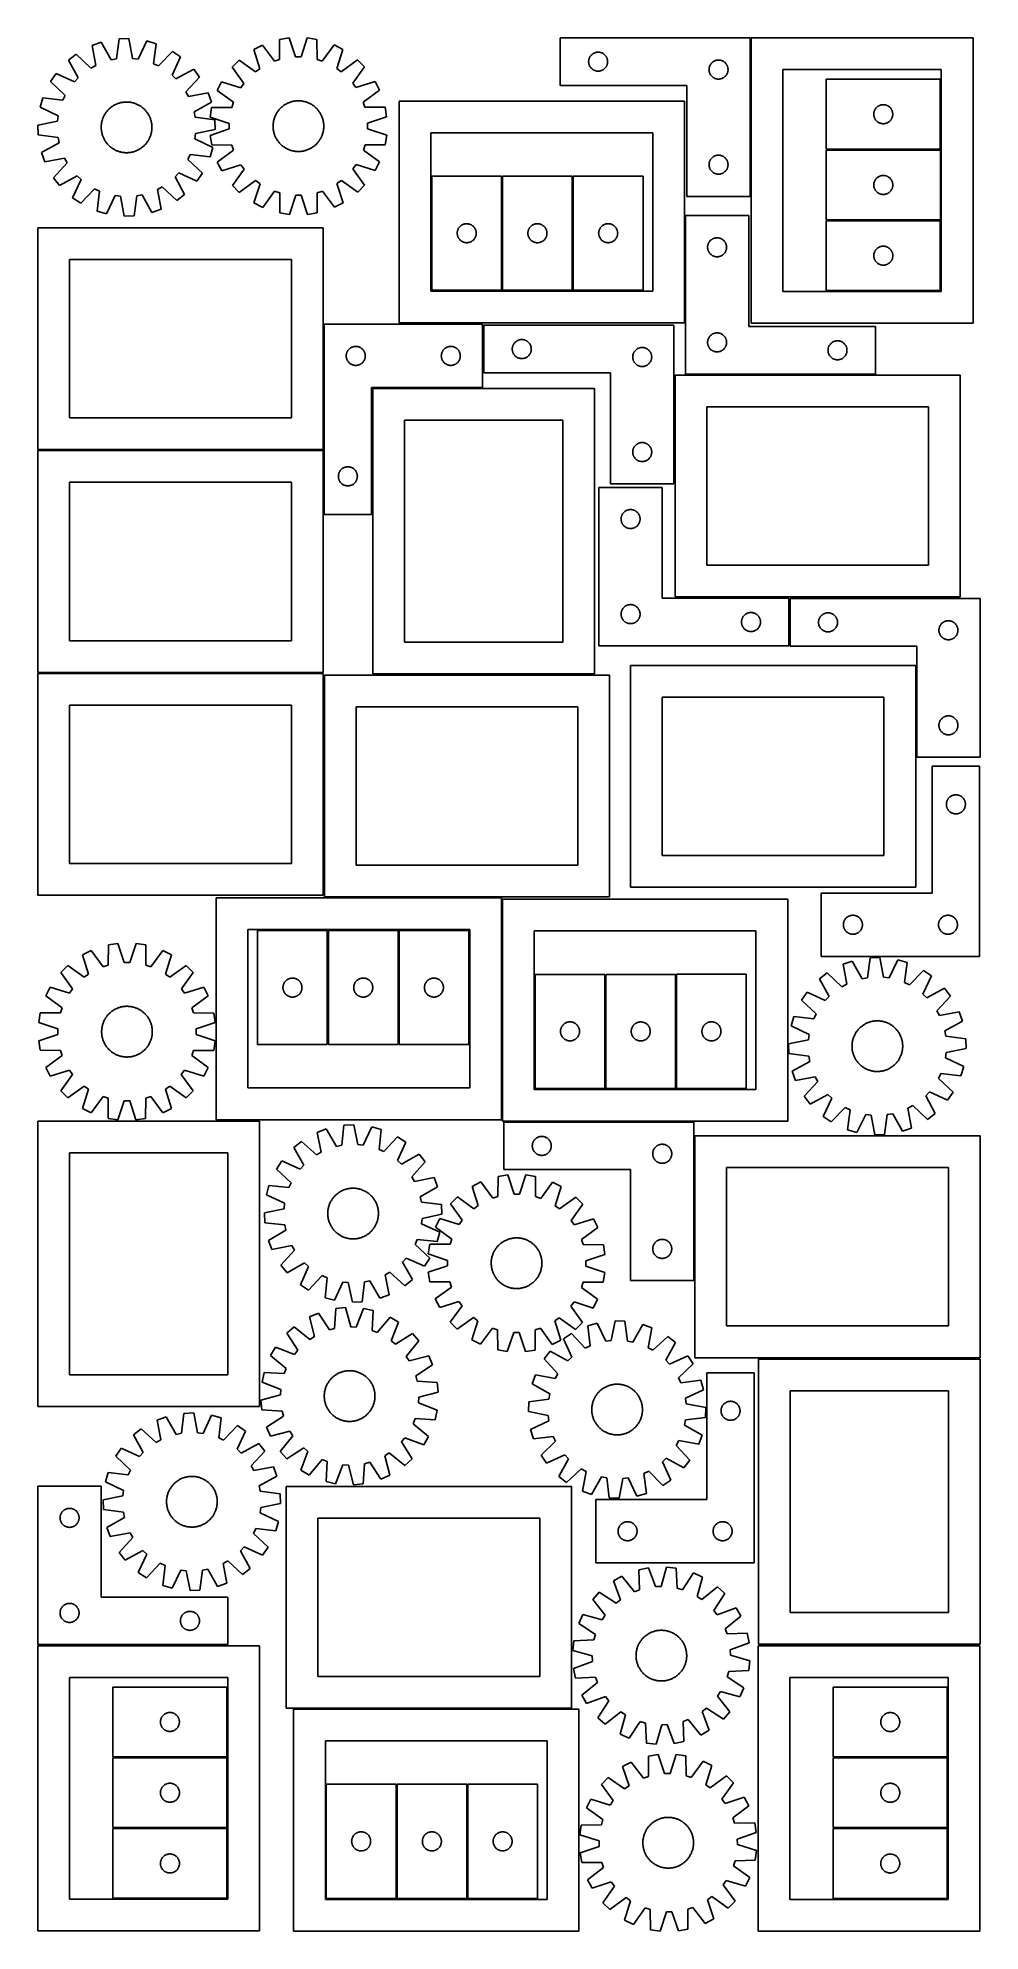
# Model space of a CAD drawing. Header units: millimetres. Extents: x 7 to 1493, y 7 to 2993.
import ezdxf

# ---------------------------------------------------------------- set-up
doc = ezdxf.new("R2010")
doc.units = ezdxf.units.MM
doc.layers.add('CUT', color=7, linetype='CONTINUOUS', true_color=0x000000)

msp = doc.modelspace()

# ---------------------------------------------------------------- linework, layer by layer
at = {"layer": 'CUT'}
for p, q in [((134.677815, 2991.690811), (130.466408, 2960.206866)), ((150.057115, 2992.146519), (134.677815, 2991.690811)), ((156.125314, 2960.967171), (150.057115, 2992.146519)), ((178.364465, 2988.518882), (164.630105, 2959.877267)), ((193.131871, 2984.19982), (178.364465, 2988.518882)), ((387.974597, 2990.909871), (387.854094, 2959.145737)), ((403.167048, 2993.342968), (387.974597, 2990.909871)), ((413.20126, 2963.205129), (403.167048, 2993.342968)), ((431.705854, 2993.392157), (421.775591, 2963.219908)), ((446.906602, 2991.011445), (431.705854, 2993.392157)), ((447.1366, 2959.247914), (446.906602, 2991.011445)), ((1130.644863, 2993.359411), (830.644863, 2993.359411)), ((830.644863, 2993.359411), (830.644863, 2918.359411)), ((1130.644863, 2743.359411), (1130.644863, 2993.359411)), ((1482.195266, 2993.225388), (1132.195266, 2993.225388)), ((1132.195266, 2993.225388), (1132.195266, 2543.225388)), ((1482.195266, 2543.225388), (1482.195266, 2993.225388)), ((67.115763, 2967.503754), (54.941506, 2958.095353)), ((54.941506, 2958.095353), (70.040204, 2930.148903)), ((90.351799, 2945.845929), (67.115763, 2967.503754)), ((106.634924, 2986.393446), (92.149161, 2981.207577)), ((92.149161, 2981.207577), (97.872949, 2949.96317)), ((122.041072, 2958.615301), (106.634924, 2986.393446)), ((130.466408, 2960.206866), (122.041072, 2958.615301)), ((164.630105, 2959.877267), (156.125314, 2960.967171)), ((189.268122, 2952.671322), (193.131871, 2984.19982)), ((218.932759, 2972.00228), (197.019861, 2949.006637)), ((218.225248, 2934.53981), (231.642733, 2963.33123)), ((231.642733, 2963.33123), (218.932759, 2972.00228)), ((324.091303, 2958.220892), (313.23049, 2947.322575)), ((349.923728, 2939.736829), (324.091303, 2958.220892)), ((360.84778, 2982.044114), (347.150769, 2975.035375)), ((347.150769, 2975.035375), (356.851821, 2944.78865)), ((379.703987, 2956.482067), (360.84778, 2982.044114)), ((387.854094, 2959.145737), (379.703987, 2956.482067)), ((421.775591, 2963.219908), (413.20126, 2963.205129)), ((455.29584, 2956.612356), (447.1366, 2959.247914)), ((474.063819, 2982.23925), (455.29584, 2956.612356)), ((487.784909, 2975.277768), (474.063819, 2982.23925)), ((478.18818, 2944.997783), (487.784909, 2975.277768)), ((510.9022, 2958.542874), (485.133646, 2939.969874)), ((521.800516, 2947.682061), (510.9022, 2958.542874)), ((875.664751, 2956.631592), (875.724364, 2957.401726)), ((875.724364, 2957.401726), (875.823544, 2958.167769)), ((875.823544, 2958.167769), (875.962027, 2958.927692)), ((875.962027, 2958.927692), (876.139447, 2959.679477)), ((876.139447, 2959.679477), (876.355332, 2960.421133)), ((876.355332, 2960.421133), (876.60911, 2961.150692)), ((876.60911, 2961.150692), (876.900109, 2961.866219)), ((876.900109, 2961.866219), (877.227556, 2962.565817)), ((877.227556, 2962.565817), (877.590584, 2963.247632)), ((877.590584, 2963.247632), (877.988229, 2963.909853)), ((877.988229, 2963.909853), (878.419437, 2964.550727)), ((878.419437, 2964.550727), (878.883065, 2965.168553)), ((878.883065, 2965.168553), (879.377884, 2965.761692)), ((879.377884, 2965.761692), (879.90258, 2966.328573)), ((879.90258, 2966.328573), (880.455762, 2966.867691)), ((880.455762, 2966.867691), (881.035965, 2967.377617)), ((881.035965, 2967.377617), (881.641648, 2967.856999)), ((881.641648, 2967.856999), (882.271207, 2968.304566)), ((882.271207, 2968.304566), (882.92297, 2968.71913)), ((882.92297, 2968.71913), (883.595211, 2969.099593)), ((883.595211, 2969.099593), (884.286147, 2969.444945)), ((884.286147, 2969.444945), (884.993944, 2969.75427)), ((884.993944, 2969.75427), (885.716727, 2970.026749)), ((885.716727, 2970.026749), (886.452578, 2970.261659)), ((886.452578, 2970.261659), (887.199546, 2970.458376)), ((887.199546, 2970.458376), (887.955651, 2970.61638)), ((887.955651, 2970.61638), (888.718887, 2970.735251)), ((888.718887, 2970.735251), (889.487231, 2970.814673)), ((889.487231, 2970.814673), (890.258644, 2970.854438)), ((890.258644, 2970.854438), (891.031081, 2970.854438)), ((891.031081, 2970.854438), (891.802494, 2970.814673)), ((891.802494, 2970.814673), (892.570838, 2970.735251)), ((892.570838, 2970.735251), (893.334074, 2970.61638)), ((893.334074, 2970.61638), (894.090179, 2970.458376)), ((894.090179, 2970.458376), (894.837147, 2970.261659)), ((894.837147, 2970.261659), (895.572998, 2970.026749)), ((895.572998, 2970.026749), (896.295781, 2969.75427)), ((896.295781, 2969.75427), (897.003578, 2969.444945)), ((897.003578, 2969.444945), (897.694514, 2969.099593)), ((897.694514, 2969.099593), (898.366755, 2968.71913)), ((898.366755, 2968.71913), (899.018518, 2968.304566)), ((899.018518, 2968.304566), (899.648077, 2967.856999)), ((899.648077, 2967.856999), (900.25376, 2967.377617)), ((900.25376, 2967.377617), (900.833963, 2966.867691)), ((900.833963, 2966.867691), (901.387145, 2966.328573)), ((901.387145, 2966.328573), (901.911841, 2965.761692)), ((901.911841, 2965.761692), (902.40666, 2965.168553)), ((902.40666, 2965.168553), (902.870288, 2964.550727)), ((902.870288, 2964.550727), (903.301496, 2963.909853)), ((903.301496, 2963.909853), (903.699141, 2963.247632)), ((903.699141, 2963.247632), (904.062169, 2962.565817)), ((904.062169, 2962.565817), (904.389616, 2961.866219)), ((904.389616, 2961.866219), (904.680615, 2961.150692)), ((904.680615, 2961.150692), (904.934393, 2960.421133)), ((904.934393, 2960.421133), (905.150278, 2959.679477)), ((905.150278, 2959.679477), (905.327698, 2958.927692)), ((905.327698, 2958.927692), (905.466181, 2958.167769)), ((905.466181, 2958.167769), (905.565361, 2957.401726)), ((905.565361, 2957.401726), (905.624974, 2956.631592)), ((1074.286147, 2956.944945), (1074.993944, 2957.25427)), ((1074.993944, 2957.25427), (1075.716727, 2957.526749)), ((1075.716727, 2957.526749), (1076.452578, 2957.761659)), ((1076.452578, 2957.761659), (1077.199546, 2957.958376)), ((1077.199546, 2957.958376), (1077.955651, 2958.11638)), ((1077.955651, 2958.11638), (1078.718887, 2958.235251)), ((1078.718887, 2958.235251), (1079.487231, 2958.314673)), ((1079.487231, 2958.314673), (1080.258644, 2958.354438)), ((1080.258644, 2958.354438), (1081.031081, 2958.354438)), ((1081.031081, 2958.354438), (1081.802494, 2958.314673)), ((1081.802494, 2958.314673), (1082.570838, 2958.235251)), ((1082.570838, 2958.235251), (1083.334074, 2958.11638)), ((1083.334074, 2958.11638), (1084.090179, 2957.958376)), ((1084.090179, 2957.958376), (1084.837147, 2957.761659)), ((1084.837147, 2957.761659), (1085.572998, 2957.526749)), ((1085.572998, 2957.526749), (1086.295781, 2957.25427)), ((1086.295781, 2957.25427), (1087.003578, 2956.944945)), ((35.368043, 2937.326497), (26.696992, 2924.616523)), ((64.159462, 2923.909012), (35.368043, 2937.326497)), ((70.040204, 2930.148903), (64.159462, 2923.909012)), ((97.872949, 2949.96317), (90.351799, 2945.845929)), ((197.019861, 2949.006637), (189.268122, 2952.671322)), ((224.465139, 2928.659068), (218.225248, 2934.53981)), ((252.411589, 2943.757767), (224.465139, 2928.659068)), ((240.162165, 2908.347474), (261.81999, 2931.58351)), ((261.81999, 2931.58351), (252.411589, 2943.757767)), ((313.23049, 2947.322575), (331.803491, 2921.554021)), ((356.851821, 2944.78865), (349.923728, 2939.736829)), ((485.133646, 2939.969874), (478.18818, 2944.997783)), ((503.316454, 2921.849636), (521.800516, 2947.682061)), ((875.644863, 2955.859411), (875.664751, 2956.631592)), ((875.664751, 2955.087229), (875.644863, 2955.859411)), ((875.724364, 2954.317096), (875.664751, 2955.087229)), ((875.823544, 2953.551052), (875.724364, 2954.317096)), ((875.962027, 2952.79113), (875.823544, 2953.551052)), ((876.139447, 2952.039344), (875.962027, 2952.79113)), ((876.355332, 2951.297688), (876.139447, 2952.039344)), ((876.60911, 2950.568129), (876.355332, 2951.297688)), ((876.900109, 2949.852602), (876.60911, 2950.568129)), ((877.227556, 2949.153004), (876.900109, 2949.852602)), ((877.590584, 2948.47119), (877.227556, 2949.153004)), ((877.988229, 2947.808968), (877.590584, 2948.47119)), ((878.419437, 2947.168094), (877.988229, 2947.808968)), ((878.883065, 2946.550268), (878.419437, 2947.168094)), ((879.377884, 2945.957129), (878.883065, 2946.550268)), ((879.90258, 2945.390248), (879.377884, 2945.957129)), ((880.455762, 2944.85113), (879.90258, 2945.390248)), ((881.035965, 2944.341204), (880.455762, 2944.85113)), ((881.641648, 2943.861822), (881.035965, 2944.341204)), ((882.271207, 2943.414255), (881.641648, 2943.861822)), ((882.92297, 2942.999691), (882.271207, 2943.414255)), ((883.595211, 2942.619229), (882.92297, 2942.999691)), ((884.286147, 2942.273877), (883.595211, 2942.619229)), ((884.993944, 2941.964551), (884.286147, 2942.273877)), ((885.716727, 2941.692072), (884.993944, 2941.964551)), ((886.452578, 2941.457162), (885.716727, 2941.692072)), ((887.199546, 2941.260445), (886.452578, 2941.457162)), ((887.955651, 2941.102441), (887.199546, 2941.260445)), ((888.718887, 2940.98357), (887.955651, 2941.102441)), ((889.487231, 2940.904148), (888.718887, 2940.98357)), ((890.258644, 2940.864384), (889.487231, 2940.904148)), ((891.031081, 2940.864384), (890.258644, 2940.864384)), ((891.802494, 2940.904148), (891.031081, 2940.864384)), ((892.570838, 2940.98357), (891.802494, 2940.904148)), ((893.334074, 2941.102441), (892.570838, 2940.98357)), ((894.090179, 2941.260445), (893.334074, 2941.102441)), ((894.837147, 2941.457162), (894.090179, 2941.260445)), ((895.572998, 2941.692072), (894.837147, 2941.457162)), ((896.295781, 2941.964551), (895.572998, 2941.692072)), ((897.003578, 2942.273877), (896.295781, 2941.964551)), ((897.694514, 2942.619229), (897.003578, 2942.273877)), ((898.366755, 2942.999691), (897.694514, 2942.619229)), ((899.018518, 2943.414255), (898.366755, 2942.999691)), ((899.648077, 2943.861822), (899.018518, 2943.414255)), ((900.25376, 2944.341204), (899.648077, 2943.861822)), ((900.833963, 2944.85113), (900.25376, 2944.341204)), ((901.387145, 2945.390248), (900.833963, 2944.85113)), ((901.911841, 2945.957129), (901.387145, 2945.390248)), ((902.40666, 2946.550268), (901.911841, 2945.957129)), ((902.870288, 2947.168094), (902.40666, 2946.550268)), ((903.301496, 2947.808968), (902.870288, 2947.168094)), ((903.699141, 2948.47119), (903.301496, 2947.808968)), ((904.062169, 2949.153004), (903.699141, 2948.47119)), ((904.389616, 2949.852602), (904.062169, 2949.153004)), ((904.680615, 2950.568129), (904.389616, 2949.852602)), ((904.934393, 2951.297688), (904.680615, 2950.568129)), ((905.150278, 2952.039344), (904.934393, 2951.297688)), ((905.327698, 2952.79113), (905.150278, 2952.039344)), ((905.466181, 2953.551052), (905.327698, 2952.79113)), ((905.565361, 2954.317096), (905.466181, 2953.551052)), ((905.624974, 2955.087229), (905.565361, 2954.317096)), ((905.624974, 2956.631592), (905.644863, 2955.859411)), ((905.644863, 2955.859411), (905.624974, 2955.087229)), ((1065.644863, 2943.359411), (1065.664751, 2944.131592)), ((1065.664751, 2942.587229), (1065.644863, 2943.359411)), ((1065.664751, 2944.131592), (1065.724364, 2944.901726)), ((1065.724364, 2941.817096), (1065.664751, 2942.587229)), ((1065.724364, 2944.901726), (1065.823544, 2945.667769)), ((1065.823544, 2941.051052), (1065.724364, 2941.817096)), ((1065.823544, 2945.667769), (1065.962027, 2946.427692)), ((1065.962027, 2940.29113), (1065.823544, 2941.051052)), ((1065.962027, 2946.427692), (1066.139447, 2947.179477)), ((1066.139447, 2939.539344), (1065.962027, 2940.29113)), ((1066.139447, 2947.179477), (1066.355332, 2947.921133)), ((1066.355332, 2938.797688), (1066.139447, 2939.539344)), ((1066.355332, 2947.921133), (1066.60911, 2948.650692)), ((1066.60911, 2938.068129), (1066.355332, 2938.797688)), ((1066.60911, 2948.650692), (1066.900109, 2949.366219)), ((1066.900109, 2937.352602), (1066.60911, 2938.068129)), ((1066.900109, 2949.366219), (1067.227556, 2950.065817)), ((1067.227556, 2936.653004), (1066.900109, 2937.352602)), ((1067.227556, 2950.065817), (1067.590584, 2950.747632)), ((1067.590584, 2935.97119), (1067.227556, 2936.653004)), ((1067.590584, 2950.747632), (1067.988229, 2951.409853)), ((1067.988229, 2935.308968), (1067.590584, 2935.97119)), ((1067.988229, 2951.409853), (1068.419437, 2952.050727)), ((1068.419437, 2934.668094), (1067.988229, 2935.308968)), ((1068.419437, 2952.050727), (1068.883065, 2952.668553)), ((1068.883065, 2934.050268), (1068.419437, 2934.668094)), ((1068.883065, 2952.668553), (1069.377884, 2953.261692)), ((1069.377884, 2933.457129), (1068.883065, 2934.050268)), ((1069.377884, 2953.261692), (1069.90258, 2953.828573)), ((1069.90258, 2932.890248), (1069.377884, 2933.457129)), ((1069.90258, 2953.828573), (1070.455762, 2954.367691)), ((1070.455762, 2932.35113), (1069.90258, 2932.890248)), ((1070.455762, 2954.367691), (1071.035965, 2954.877617)), ((1071.035965, 2931.841204), (1070.455762, 2932.35113)), ((1071.035965, 2954.877617), (1071.641648, 2955.356999)), ((1071.641648, 2931.361822), (1071.035965, 2931.841204)), ((1071.641648, 2955.356999), (1072.271207, 2955.804566)), ((1072.271207, 2930.914255), (1071.641648, 2931.361822)), ((1072.271207, 2955.804566), (1072.92297, 2956.21913)), ((1072.92297, 2930.499691), (1072.271207, 2930.914255)), ((1072.92297, 2956.21913), (1073.595211, 2956.599593)), ((1073.595211, 2930.119229), (1072.92297, 2930.499691)), ((1073.595211, 2956.599593), (1074.286147, 2956.944945)), ((1074.286147, 2929.773877), (1073.595211, 2930.119229)), ((1074.993944, 2929.464551), (1074.286147, 2929.773877)), ((1075.716727, 2929.192072), (1074.993944, 2929.464551)), ((1076.452578, 2928.957162), (1075.716727, 2929.192072)), ((1077.199546, 2928.760445), (1076.452578, 2928.957162)), ((1077.955651, 2928.602441), (1077.199546, 2928.760445)), ((1078.718887, 2928.48357), (1077.955651, 2928.602441)), ((1079.487231, 2928.404148), (1078.718887, 2928.48357)), ((1080.258644, 2928.364384), (1079.487231, 2928.404148)), ((1081.031081, 2928.364384), (1080.258644, 2928.364384)), ((1081.802494, 2928.404148), (1081.031081, 2928.364384)), ((1082.570838, 2928.48357), (1081.802494, 2928.404148)), ((1083.334074, 2928.602441), (1082.570838, 2928.48357)), ((1084.090179, 2928.760445), (1083.334074, 2928.602441)), ((1084.837147, 2928.957162), (1084.090179, 2928.760445)), ((1085.572998, 2929.192072), (1084.837147, 2928.957162)), ((1086.295781, 2929.464551), (1085.572998, 2929.192072)), ((1087.003578, 2929.773877), (1086.295781, 2929.464551)), ((1087.003578, 2956.944945), (1087.694514, 2956.599593)), ((1087.694514, 2930.119229), (1087.003578, 2929.773877)), ((1087.694514, 2956.599593), (1088.366755, 2956.21913)), ((1088.366755, 2930.499691), (1087.694514, 2930.119229)), ((1088.366755, 2956.21913), (1089.018518, 2955.804566)), ((1089.018518, 2930.914255), (1088.366755, 2930.499691)), ((1089.018518, 2955.804566), (1089.648077, 2955.356999)), ((1089.648077, 2931.361822), (1089.018518, 2930.914255)), ((1089.648077, 2955.356999), (1090.25376, 2954.877617)), ((1090.25376, 2931.841204), (1089.648077, 2931.361822)), ((1090.25376, 2954.877617), (1090.833963, 2954.367691)), ((1090.833963, 2932.35113), (1090.25376, 2931.841204)), ((1090.833963, 2954.367691), (1091.387145, 2953.828573)), ((1091.387145, 2932.890248), (1090.833963, 2932.35113)), ((1091.387145, 2953.828573), (1091.911841, 2953.261692)), ((1091.911841, 2933.457129), (1091.387145, 2932.890248)), ((1091.911841, 2953.261692), (1092.40666, 2952.668553)), ((1092.40666, 2934.050268), (1091.911841, 2933.457129)), ((1092.40666, 2952.668553), (1092.870288, 2952.050727)), ((1092.870288, 2934.668094), (1092.40666, 2934.050268)), ((1092.870288, 2952.050727), (1093.301496, 2951.409853)), ((1093.301496, 2935.308968), (1092.870288, 2934.668094)), ((1093.301496, 2951.409853), (1093.699141, 2950.747632)), ((1093.699141, 2935.97119), (1093.301496, 2935.308968)), ((1093.699141, 2950.747632), (1094.062169, 2950.065817)), ((1094.062169, 2936.653004), (1093.699141, 2935.97119)), ((1094.062169, 2950.065817), (1094.389616, 2949.366219)), ((1094.389616, 2937.352602), (1094.062169, 2936.653004)), ((1094.389616, 2949.366219), (1094.680615, 2948.650692)), ((1094.680615, 2938.068129), (1094.389616, 2937.352602)), ((1094.680615, 2948.650692), (1094.934393, 2947.921133)), ((1094.934393, 2938.797688), (1094.680615, 2938.068129)), ((1094.934393, 2947.921133), (1095.150278, 2947.179477)), ((1095.150278, 2939.539344), (1094.934393, 2938.797688)), ((1095.150278, 2947.179477), (1095.327698, 2946.427692)), ((1095.327698, 2940.29113), (1095.150278, 2939.539344)), ((1095.327698, 2946.427692), (1095.466181, 2945.667769)), ((1095.466181, 2941.051052), (1095.327698, 2940.29113)), ((1095.466181, 2945.667769), (1095.565361, 2944.901726)), ((1095.565361, 2941.817096), (1095.466181, 2941.051052)), ((1095.565361, 2944.901726), (1095.624974, 2944.131592)), ((1095.624974, 2942.587229), (1095.565361, 2941.817096)), ((1095.624974, 2944.131592), (1095.644863, 2943.359411)), ((1095.644863, 2943.359411), (1095.624974, 2942.587229)), ((1432.195266, 2943.225388), (1182.195266, 2943.225388)), ((1182.195266, 2943.225388), (1182.195266, 2593.225388)), ((1430.589936, 2927.972976), (1250.589936, 2927.972976)), ((1250.589936, 2927.972976), (1250.589936, 2817.972976)), ((1430.589936, 2817.972976), (1430.589936, 2927.972976)), ((1432.195266, 2593.225388), (1432.195266, 2943.225388)), ((14.499452, 2898.815635), (10.180391, 2884.04823)), ((46.027951, 2894.951886), (14.499452, 2898.815635)), ((26.696992, 2924.616523), (49.692636, 2902.703625)), ((49.692636, 2902.703625), (46.027951, 2894.951886)), ((244.279405, 2900.826323), (240.162165, 2908.347474)), ((275.523813, 2906.550111), (244.279405, 2900.826323)), ((280.709682, 2892.064349), (275.523813, 2906.550111)), ((296.495596, 2924.205285), (289.534114, 2910.484194)), ((289.534114, 2910.484194), (315.161009, 2891.716215)), ((326.775582, 2914.608555), (296.495596, 2924.205285)), ((331.803491, 2921.554021), (326.775582, 2914.608555)), ((508.368275, 2914.921543), (503.316454, 2921.849636)), ((538.615, 2924.622596), (508.368275, 2914.921543)), ((520.061692, 2892.069377), (545.623739, 2910.925584)), ((545.623739, 2910.925584), (538.615, 2924.622596)), ((830.644863, 2918.359411), (1030.644863, 2918.359411)), ((1030.644863, 2918.359411), (1030.644863, 2743.359411)), ((10.180391, 2884.04823), (38.822006, 2870.313869)), ((38.822006, 2870.313869), (37.732102, 2861.809078)), ((109.228136, 2866.69083), (109.701965, 2867.854657)), ((109.701965, 2867.854657), (110.212118, 2869.003026)), ((110.212118, 2869.003026), (110.75809, 2870.134804)), ((110.75809, 2870.134804), (111.339342, 2871.248874)), ((111.339342, 2871.248874), (111.955302, 2872.344137)), ((111.955302, 2872.344137), (112.60536, 2873.419511)), ((112.60536, 2873.419511), (113.288877, 2874.473937)), ((113.288877, 2874.473937), (114.005176, 2875.506372)), ((114.005176, 2875.506372), (114.753551, 2876.515798)), ((114.753551, 2876.515798), (115.533264, 2877.501219)), ((115.533264, 2877.501219), (116.343545, 2878.461663)), ((116.343545, 2878.461663), (117.183594, 2879.39618)), ((117.183594, 2879.39618), (118.052583, 2880.303851)), ((118.052583, 2880.303851), (118.949654, 2881.183778)), ((118.949654, 2881.183778), (119.873921, 2882.035092)), ((119.873921, 2882.035092), (120.824472, 2882.856955)), ((120.824472, 2882.856955), (121.80037, 2883.648555)), ((121.80037, 2883.648555), (122.800651, 2884.409111)), ((122.800651, 2884.409111), (123.824328, 2885.137871)), ((123.824328, 2885.137871), (124.870391, 2885.834118)), ((124.870391, 2885.834118), (125.937807, 2886.497163)), ((125.937807, 2886.497163), (127.025524, 2887.126353)), ((127.025524, 2887.126353), (128.132467, 2887.721067)), ((128.132467, 2887.721067), (129.257544, 2888.280717)), ((129.257544, 2888.280717), (130.399645, 2888.804751)), ((130.399645, 2888.804751), (131.557643, 2889.292653)), ((131.557643, 2889.292653), (132.730394, 2889.74394)), ((132.730394, 2889.74394), (133.916743, 2890.158167)), ((133.916743, 2890.158167), (135.115517, 2890.534926)), ((135.115517, 2890.534926), (136.325534, 2890.873845)), ((136.325534, 2890.873845), (137.545599, 2891.174589)), ((137.545599, 2891.174589), (138.77451, 2891.436861)), ((138.77451, 2891.436861), (140.011052, 2891.660403)), ((140.011052, 2891.660403), (141.254005, 2891.844994)), ((141.254005, 2891.844994), (142.502143, 2891.990452)), ((142.502143, 2891.990452), (143.754234, 2892.096633)), ((143.754234, 2892.096633), (145.009043, 2892.163432)), ((145.009043, 2892.163432), (146.265331, 2892.190784)), ((146.265331, 2892.190784), (147.521857, 2892.178661)), ((147.521857, 2892.178661), (148.777384, 2892.127076)), ((148.777384, 2892.127076), (150.03067, 2892.03608)), ((150.03067, 2892.03608), (151.280479, 2891.905761)), ((151.280479, 2891.905761), (152.525579, 2891.73625)), ((152.525579, 2891.73625), (153.764739, 2891.527713)), ((153.764739, 2891.527713), (154.996738, 2891.280355)), ((154.996738, 2891.280355), (156.22036, 2890.994422)), ((156.22036, 2890.994422), (157.434396, 2890.670195)), ((157.434396, 2890.670195), (158.637648, 2890.307994)), ((158.637648, 2890.307994), (159.82893, 2889.908176)), ((159.82893, 2889.908176), (161.007066, 2889.471137)), ((161.007066, 2889.471137), (162.170893, 2888.997307)), ((162.170893, 2888.997307), (163.319262, 2888.487155)), ((163.319262, 2888.487155), (164.45104, 2887.941183)), ((164.45104, 2887.941183), (165.56511, 2887.35993)), ((165.56511, 2887.35993), (166.660373, 2886.743971)), ((166.660373, 2886.743971), (167.735747, 2886.093912)), ((167.735747, 2886.093912), (168.790173, 2885.410396)), ((168.790173, 2885.410396), (169.822608, 2884.694097)), ((169.822608, 2884.694097), (170.832034, 2883.945722)), ((170.832034, 2883.945722), (171.817455, 2883.166009)), ((171.817455, 2883.166009), (172.777898, 2882.355728)), ((172.777898, 2882.355728), (173.712416, 2881.515679)), ((173.712416, 2881.515679), (174.620087, 2880.64669)), ((174.620087, 2880.64669), (175.500013, 2879.749619)), ((175.500013, 2879.749619), (176.351328, 2878.825352)), ((176.351328, 2878.825352), (177.173191, 2877.874801)), ((177.173191, 2877.874801), (177.964791, 2876.898903)), ((177.964791, 2876.898903), (178.725347, 2875.898622)), ((178.725347, 2875.898622), (179.454107, 2874.874945)), ((179.454107, 2874.874945), (180.150354, 2873.828882)), ((180.150354, 2873.828882), (180.813399, 2872.761465)), ((180.813399, 2872.761465), (181.442589, 2871.673749)), ((181.442589, 2871.673749), (182.037303, 2870.566806)), ((182.037303, 2870.566806), (182.596953, 2869.441729)), ((182.596953, 2869.441729), (183.120987, 2868.299628)), ((183.120987, 2868.299628), (183.608889, 2867.14163)), ((252.931537, 2876.658201), (280.709682, 2892.064349)), ((254.523101, 2868.232865), (252.931537, 2876.658201)), ((286.007047, 2864.021458), (254.523101, 2868.232865)), ((280.76192, 2883.326977), (278.381207, 2868.126229)), ((278.381207, 2868.126229), (308.553457, 2858.195966)), ((312.52545, 2883.556975), (280.76192, 2883.326977)), ((315.161009, 2891.716215), (312.52545, 2883.556975)), ((379.913221, 2867.285317), (380.346114, 2868.464983)), ((380.346114, 2868.464983), (380.815847, 2869.630468)), ((380.815847, 2869.630468), (381.321958, 2870.780624)), ((381.321958, 2870.780624), (381.863946, 2871.914316)), ((381.863946, 2871.914316), (382.441277, 2873.030423)), ((382.441277, 2873.030423), (383.053381, 2874.127845)), ((383.053381, 2874.127845), (383.699653, 2875.2055)), ((383.699653, 2875.2055), (384.379457, 2876.262322)), ((384.379457, 2876.262322), (385.092121, 2877.29727)), ((385.092121, 2877.29727), (385.836941, 2878.309322)), ((385.836941, 2878.309322), (386.613184, 2879.297479)), ((386.613184, 2879.297479), (387.420082, 2880.260766)), ((387.420082, 2880.260766), (388.256839, 2881.198233)), ((388.256839, 2881.198233), (389.122631, 2882.108954)), ((389.122631, 2882.108954), (390.016601, 2882.99203)), ((390.016601, 2882.99203), (390.937868, 2883.84659)), ((390.937868, 2883.84659), (391.885524, 2884.671791)), ((391.885524, 2884.671791), (392.858631, 2885.466818)), ((392.858631, 2885.466818), (393.856231, 2886.230887)), ((393.856231, 2886.230887), (394.877339, 2886.963243)), ((394.877339, 2886.963243), (395.920947, 2887.663165)), ((395.920947, 2887.663165), (396.986025, 2888.32996)), ((396.986025, 2888.32996), (398.071522, 2888.962971)), ((398.071522, 2888.962971), (399.176366, 2889.561574)), ((399.176366, 2889.561574), (400.299468, 2890.125177)), ((400.299468, 2890.125177), (401.439719, 2890.653225)), ((401.439719, 2890.653225), (402.595994, 2891.145196)), ((402.595994, 2891.145196), (403.767151, 2891.600605)), ((403.767151, 2891.600605), (404.952035, 2892.019002)), ((404.952035, 2892.019002), (406.149477, 2892.399975)), ((406.149477, 2892.399975), (407.358295, 2892.743147)), ((407.358295, 2892.743147), (408.577295, 2893.04818)), ((408.577295, 2893.04818), (409.805275, 2893.314773)), ((409.805275, 2893.314773), (411.041023, 2893.542662)), ((411.041023, 2893.542662), (412.28332, 2893.731623)), ((412.28332, 2893.731623), (413.530939, 2893.881469)), ((413.530939, 2893.881469), (414.782649, 2893.992053)), ((414.782649, 2893.992053), (416.037215, 2894.063265)), ((416.037215, 2894.063265), (417.293398, 2894.095035)), ((417.293398, 2894.095035), (418.54996, 2894.087332)), ((418.54996, 2894.087332), (419.80566, 2894.040163)), ((419.80566, 2894.040163), (421.059258, 2893.953575)), ((421.059258, 2893.953575), (422.309518, 2893.827652)), ((422.309518, 2893.827652), (423.555206, 2893.662521)), ((423.555206, 2893.662521), (424.795093, 2893.458343)), ((424.795093, 2893.458343), (426.027954, 2893.21532)), ((426.027954, 2893.21532), (427.252573, 2892.933692)), ((427.252573, 2892.933692), (428.467742, 2892.613736)), ((428.467742, 2892.613736), (429.672261, 2892.255769)), ((429.672261, 2892.255769), (430.864942, 2891.860144)), ((430.864942, 2891.860144), (432.044607, 2891.427251)), ((432.044607, 2891.427251), (433.210093, 2890.957517)), ((433.210093, 2890.957517), (434.360249, 2890.451406)), ((434.360249, 2890.451406), (435.49394, 2889.909418)), ((435.49394, 2889.909418), (436.610048, 2889.332087)), ((436.610048, 2889.332087), (437.70747, 2888.719984)), ((437.70747, 2888.719984), (438.785124, 2888.073711)), ((438.785124, 2888.073711), (439.841947, 2887.393908)), ((439.841947, 2887.393908), (440.876895, 2886.681244)), ((440.876895, 2886.681244), (441.888947, 2885.936423)), ((441.888947, 2885.936423), (442.877104, 2885.160181)), ((442.877104, 2885.160181), (443.840391, 2884.353283)), ((443.840391, 2884.353283), (444.777858, 2883.516525)), ((444.777858, 2883.516525), (445.688579, 2882.650734)), ((445.688579, 2882.650734), (446.571655, 2881.756763)), ((446.571655, 2881.756763), (447.426215, 2880.835496)), ((447.426215, 2880.835496), (448.251416, 2879.887841)), ((448.251416, 2879.887841), (449.046443, 2878.914733)), ((449.046443, 2878.914733), (449.810512, 2877.917133)), ((449.810512, 2877.917133), (450.542868, 2876.896025)), ((450.542868, 2876.896025), (451.242789, 2875.852418)), ((451.242789, 2875.852418), (451.909585, 2874.78734)), ((451.909585, 2874.78734), (452.542596, 2873.701843)), ((452.542596, 2873.701843), (453.141199, 2872.596998)), ((453.141199, 2872.596998), (453.704802, 2871.473896)), ((453.704802, 2871.473896), (454.23285, 2870.333645)), ((454.23285, 2870.333645), (454.724821, 2869.177371)), ((454.724821, 2869.177371), (455.18023, 2868.006213)), ((455.18023, 2868.006213), (455.598627, 2866.821329)), ((522.725361, 2883.919271), (520.061692, 2892.069377)), ((554.489496, 2883.798767), (522.725361, 2883.919271)), ((526.784754, 2858.572104), (556.922593, 2868.606316)), ((556.922593, 2868.606316), (554.489496, 2883.798767)), ((1026.723985, 2893.63429), (576.723985, 2893.63429)), ((576.723985, 2893.63429), (576.723985, 2543.63429)), ((1026.723985, 2543.63429), (1026.723985, 2893.63429)), ((1325.589936, 2872.972976), (1325.609824, 2873.745157)), ((1325.609824, 2872.200795), (1325.589936, 2872.972976)), ((1325.609824, 2873.745157), (1325.669437, 2874.515291)), ((1325.669437, 2871.430661), (1325.609824, 2872.200795)), ((1325.669437, 2874.515291), (1325.768617, 2875.281335)), ((1325.768617, 2870.664617), (1325.669437, 2871.430661)), ((1325.768617, 2875.281335), (1325.9071, 2876.041257)), ((1325.9071, 2869.904695), (1325.768617, 2870.664617)), ((1325.9071, 2876.041257), (1326.08452, 2876.793043)), ((1326.08452, 2869.152909), (1325.9071, 2869.904695)), ((1326.08452, 2876.793043), (1326.300405, 2877.534699)), ((1326.300405, 2868.411254), (1326.08452, 2869.152909)), ((1326.300405, 2877.534699), (1326.554183, 2878.264257)), ((1326.554183, 2867.681695), (1326.300405, 2868.411254)), ((1326.554183, 2878.264257), (1326.845182, 2878.979785)), ((1326.845182, 2866.966167), (1326.554183, 2867.681695)), ((1326.845182, 2878.979785), (1327.172629, 2879.679383)), ((1327.172629, 2879.679383), (1327.535657, 2880.361197)), ((1327.535657, 2880.361197), (1327.933302, 2881.023419)), ((1327.933302, 2881.023419), (1328.36451, 2881.664292)), ((1328.36451, 2881.664292), (1328.828138, 2882.282118)), ((1328.828138, 2882.282118), (1329.322957, 2882.875258)), ((1329.322957, 2882.875258), (1329.847653, 2883.442138)), ((1329.847653, 2883.442138), (1330.400835, 2883.981257)), ((1330.400835, 2883.981257), (1330.981038, 2884.491183)), ((1330.981038, 2884.491183), (1331.586721, 2884.970565)), ((1331.586721, 2884.970565), (1332.21628, 2885.418131)), ((1332.21628, 2885.418131), (1332.868044, 2885.832695)), ((1332.868044, 2885.832695), (1333.540284, 2886.213158)), ((1333.540284, 2886.213158), (1334.23122, 2886.55851)), ((1334.23122, 2886.55851), (1334.939017, 2886.867836)), ((1334.939017, 2886.867836), (1335.6618, 2887.140314)), ((1335.6618, 2887.140314), (1336.397651, 2887.375224)), ((1336.397651, 2887.375224), (1337.144619, 2887.571942)), ((1337.144619, 2887.571942), (1337.900724, 2887.729945)), ((1337.900724, 2887.729945), (1338.66396, 2887.848816)), ((1338.66396, 2887.848816), (1339.432304, 2887.928239)), ((1339.432304, 2887.928239), (1340.203717, 2887.968003)), ((1340.203717, 2887.968003), (1340.976154, 2887.968003)), ((1340.976154, 2887.968003), (1341.747567, 2887.928239)), ((1341.747567, 2887.928239), (1342.515911, 2887.848816)), ((1342.515911, 2887.848816), (1343.279147, 2887.729945)), ((1343.279147, 2887.729945), (1344.035252, 2887.571942)), ((1344.035252, 2887.571942), (1344.78222, 2887.375224)), ((1344.78222, 2887.375224), (1345.518071, 2887.140314)), ((1345.518071, 2887.140314), (1346.240854, 2886.867836)), ((1346.240854, 2886.867836), (1346.948651, 2886.55851)), ((1346.948651, 2886.55851), (1347.639587, 2886.213158)), ((1347.639587, 2886.213158), (1348.311828, 2885.832695)), ((1348.311828, 2885.832695), (1348.963591, 2885.418131)), ((1348.963591, 2885.418131), (1349.59315, 2884.970565)), ((1349.59315, 2884.970565), (1350.198833, 2884.491183)), ((1350.198833, 2884.491183), (1350.779036, 2883.981257)), ((1350.779036, 2883.981257), (1351.332218, 2883.442138)), ((1351.332218, 2883.442138), (1351.856915, 2882.875258)), ((1351.856915, 2882.875258), (1352.351733, 2882.282118)), ((1352.351733, 2882.282118), (1352.815361, 2881.664292)), ((1352.815361, 2881.664292), (1353.246569, 2881.023419)), ((1353.246569, 2881.023419), (1353.644214, 2880.361197)), ((1353.644214, 2880.361197), (1354.007242, 2879.679383)), ((1354.007242, 2879.679383), (1354.334689, 2878.979785)), ((1354.334689, 2878.979785), (1354.625688, 2878.264257)), ((1354.625688, 2867.681695), (1354.334689, 2866.966167)), ((1354.625688, 2878.264257), (1354.879466, 2877.534699)), ((1354.879466, 2868.411254), (1354.625688, 2867.681695)), ((1354.879466, 2877.534699), (1355.095351, 2876.793043)), ((1355.095351, 2869.152909), (1354.879466, 2868.411254)), ((1355.095351, 2876.793043), (1355.272771, 2876.041257)), ((1355.272771, 2869.904695), (1355.095351, 2869.152909)), ((1355.272771, 2876.041257), (1355.411254, 2875.281335)), ((1355.411254, 2870.664617), (1355.272771, 2869.904695)), ((1355.411254, 2875.281335), (1355.510434, 2874.515291)), ((1355.510434, 2871.430661), (1355.411254, 2870.664617)), ((1355.510434, 2874.515291), (1355.570047, 2873.745157)), ((1355.570047, 2872.200795), (1355.510434, 2871.430661)), ((1355.570047, 2873.745157), (1355.589936, 2872.972976)), ((1355.589936, 2872.972976), (1355.570047, 2872.200795)), ((37.732102, 2861.809078), (6.552754, 2855.740879)), ((6.552754, 2855.740879), (7.008462, 2840.361579)), ((7.008462, 2840.361579), (38.492407, 2836.150172)), ((106.508489, 2851.949095), (106.520611, 2853.205622)), ((106.535841, 2850.692807), (106.508489, 2851.949095)), ((106.520611, 2853.205622), (106.572196, 2854.461148)), ((106.60264, 2849.437998), (106.535841, 2850.692807)), ((106.572196, 2854.461148), (106.663193, 2855.714434)), ((106.708821, 2848.185907), (106.60264, 2849.437998)), ((106.663193, 2855.714434), (106.793511, 2856.964244)), ((106.854279, 2846.937769), (106.708821, 2848.185907)), ((106.793511, 2856.964244), (106.963023, 2858.209343)), ((107.03887, 2845.694816), (106.854279, 2846.937769)), ((106.963023, 2858.209343), (107.17156, 2859.448504)), ((107.262412, 2844.458274), (107.03887, 2845.694816)), ((107.17156, 2859.448504), (107.418918, 2860.680502)), ((107.524684, 2843.229364), (107.262412, 2844.458274)), ((107.418918, 2860.680502), (107.704851, 2861.904124)), ((107.825428, 2842.009298), (107.524684, 2843.229364)), ((107.704851, 2861.904124), (108.029078, 2863.11816)), ((108.164346, 2840.799281), (107.825428, 2842.009298)), ((108.029078, 2863.11816), (108.391279, 2864.321413)), ((108.541105, 2839.600507), (108.164346, 2840.799281)), ((108.391279, 2864.321413), (108.791097, 2865.512695)), ((108.955333, 2838.414159), (108.541105, 2839.600507)), ((108.791097, 2865.512695), (109.228136, 2866.69083)), ((109.40662, 2837.241407), (108.955333, 2838.414159)), ((183.787373, 2837.692207), (183.313543, 2836.52838)), ((183.608889, 2867.14163), (184.060176, 2865.968878)), ((184.224412, 2838.870342), (183.787373, 2837.692207)), ((184.060176, 2865.968878), (184.474403, 2864.78253)), ((184.624229, 2840.061624), (184.224412, 2838.870342)), ((184.474403, 2864.78253), (184.851162, 2863.583756)), ((184.98643, 2841.264877), (184.624229, 2840.061624)), ((184.851162, 2863.583756), (185.190081, 2862.373739)), ((185.310658, 2842.478913), (184.98643, 2841.264877)), ((185.190081, 2862.373739), (185.490825, 2861.153673)), ((185.596591, 2843.702535), (185.310658, 2842.478913)), ((185.490825, 2861.153673), (185.753097, 2859.924763)), ((185.843948, 2844.934533), (185.596591, 2843.702535)), ((185.753097, 2859.924763), (185.976639, 2858.688221)), ((186.052486, 2846.173694), (185.843948, 2844.934533)), ((185.976639, 2858.688221), (186.16123, 2857.445268)), ((186.221997, 2847.418793), (186.052486, 2846.173694)), ((186.16123, 2857.445268), (186.306687, 2856.19713)), ((186.352316, 2848.668603), (186.221997, 2847.418793)), ((186.306687, 2856.19713), (186.412868, 2854.945039)), ((186.443312, 2849.921889), (186.352316, 2848.668603)), ((186.412868, 2854.945039), (186.479668, 2853.69023)), ((186.494897, 2851.177415), (186.443312, 2849.921889)), ((186.479668, 2853.69023), (186.50702, 2852.433942)), ((186.50702, 2852.433942), (186.494897, 2851.177415)), ((254.193503, 2834.069168), (255.283407, 2842.573959)), ((255.283407, 2842.573959), (286.462754, 2848.642158)), ((308.568235, 2849.621635), (278.430396, 2839.587424)), ((278.430396, 2839.587424), (280.863493, 2824.394972)), ((286.462754, 2848.642158), (286.007047, 2864.021458)), ((308.553457, 2858.195966), (308.568235, 2849.621635)), ((377.678329, 2853.713773), (377.686032, 2854.970335)), ((377.710099, 2852.45759), (377.678329, 2853.713773)), ((377.686032, 2854.970335), (377.733202, 2856.226035)), ((377.781311, 2851.203024), (377.710099, 2852.45759)), ((377.733202, 2856.226035), (377.81979, 2857.479634)), ((377.891895, 2849.951314), (377.781311, 2851.203024)), ((377.81979, 2857.479634), (377.945712, 2858.729894)), ((378.041741, 2848.703695), (377.891895, 2849.951314)), ((377.945712, 2858.729894), (378.110843, 2859.975582)), ((378.230702, 2847.461398), (378.041741, 2848.703695)), ((378.110843, 2859.975582), (378.315022, 2861.215468)), ((378.458592, 2846.22565), (378.230702, 2847.461398)), ((378.315022, 2861.215468), (378.558045, 2862.448329)), ((378.725184, 2844.99767), (378.458592, 2846.22565)), ((378.558045, 2862.448329), (378.839673, 2863.672948)), ((379.030217, 2843.77867), (378.725184, 2844.99767)), ((378.839673, 2863.672948), (379.159628, 2864.888117)), ((379.373389, 2842.569852), (379.030217, 2843.77867)), ((379.159628, 2864.888117), (379.517595, 2866.092636)), ((379.754362, 2841.372411), (379.373389, 2842.569852)), ((379.517595, 2866.092636), (379.913221, 2867.285317)), ((380.172759, 2840.187526), (379.754362, 2841.372411)), ((380.628168, 2839.016369), (380.172759, 2840.187526)), ((381.120139, 2837.860094), (380.628168, 2839.016369)), ((381.648187, 2836.719843), (381.120139, 2837.860094)), ((454.537142, 2838.563271), (454.031031, 2837.413115)), ((455.006875, 2839.728757), (454.537142, 2838.563271)), ((455.439768, 2840.908422), (455.006875, 2839.728757)), ((455.835394, 2842.101103), (455.439768, 2840.908422)), ((455.598627, 2866.821329), (455.9796, 2865.623887)), ((456.193361, 2843.305622), (455.835394, 2842.101103)), ((455.9796, 2865.623887), (456.322772, 2864.41507)), ((456.513316, 2844.520791), (456.193361, 2843.305622)), ((456.322772, 2864.41507), (456.627805, 2863.196069)), ((456.794945, 2845.745411), (456.513316, 2844.520791)), ((456.627805, 2863.196069), (456.894397, 2861.968089)), ((457.037968, 2846.978272), (456.794945, 2845.745411)), ((456.894397, 2861.968089), (457.122287, 2860.732341)), ((457.242146, 2848.218158), (457.037968, 2846.978272)), ((457.122287, 2860.732341), (457.311248, 2859.490045)), ((457.407277, 2849.463846), (457.242146, 2848.218158)), ((457.311248, 2859.490045), (457.461094, 2858.242426)), ((457.533199, 2850.714106), (457.407277, 2849.463846)), ((457.461094, 2858.242426), (457.571678, 2856.990716)), ((457.619788, 2851.967705), (457.533199, 2850.714106)), ((457.571678, 2856.990716), (457.64289, 2855.73615)), ((457.666957, 2853.223404), (457.619788, 2851.967705)), ((457.64289, 2855.73615), (457.67466, 2854.479966)), ((457.67466, 2854.479966), (457.666957, 2853.223404)), ((526.799533, 2849.997773), (526.784754, 2858.572104)), ((556.971782, 2840.067511), (526.799533, 2849.997773)), ((554.591069, 2824.866762), (556.971782, 2840.067511)), ((976.723985, 2843.63429), (626.723985, 2843.63429)), ((626.723985, 2843.63429), (626.723985, 2593.63429)), ((976.723985, 2593.63429), (976.723985, 2843.63429)), ((1327.172629, 2866.266569), (1326.845182, 2866.966167)), ((1327.535657, 2865.584755), (1327.172629, 2866.266569)), ((1327.933302, 2864.922533), (1327.535657, 2865.584755)), ((1328.36451, 2864.28166), (1327.933302, 2864.922533)), ((1328.828138, 2863.663834), (1328.36451, 2864.28166)), ((1329.322957, 2863.070694), (1328.828138, 2863.663834)), ((1329.847653, 2862.503814), (1329.322957, 2863.070694)), ((1330.400835, 2861.964696), (1329.847653, 2862.503814)), ((1330.981038, 2861.454769), (1330.400835, 2861.964696)), ((1331.586721, 2860.975387), (1330.981038, 2861.454769)), ((1332.21628, 2860.527821), (1331.586721, 2860.975387)), ((1332.868044, 2860.113257), (1332.21628, 2860.527821)), ((1333.540284, 2859.732794), (1332.868044, 2860.113257)), ((1334.23122, 2859.387442), (1333.540284, 2859.732794)), ((1334.939017, 2859.078116), (1334.23122, 2859.387442)), ((1335.6618, 2858.805638), (1334.939017, 2859.078116)), ((1336.397651, 2858.570728), (1335.6618, 2858.805638)), ((1337.144619, 2858.37401), (1336.397651, 2858.570728)), ((1337.900724, 2858.216007), (1337.144619, 2858.37401)), ((1338.66396, 2858.097136), (1337.900724, 2858.216007)), ((1339.432304, 2858.017713), (1338.66396, 2858.097136)), ((1340.203717, 2857.977949), (1339.432304, 2858.017713)), ((1340.976154, 2857.977949), (1340.203717, 2857.977949)), ((1341.747567, 2858.017713), (1340.976154, 2857.977949)), ((1342.515911, 2858.097136), (1341.747567, 2858.017713)), ((1343.279147, 2858.216007), (1342.515911, 2858.097136)), ((1344.035252, 2858.37401), (1343.279147, 2858.216007)), ((1344.78222, 2858.570728), (1344.035252, 2858.37401)), ((1345.518071, 2858.805638), (1344.78222, 2858.570728)), ((1346.240854, 2859.078116), (1345.518071, 2858.805638)), ((1346.948651, 2859.387442), (1346.240854, 2859.078116)), ((1347.639587, 2859.732794), (1346.948651, 2859.387442)), ((1348.311828, 2860.113257), (1347.639587, 2859.732794)), ((1348.963591, 2860.527821), (1348.311828, 2860.113257)), ((1349.59315, 2860.975387), (1348.963591, 2860.527821)), ((1350.198833, 2861.454769), (1349.59315, 2860.975387)), ((1350.779036, 2861.964696), (1350.198833, 2861.454769)), ((1351.332218, 2862.503814), (1350.779036, 2861.964696)), ((1351.856915, 2863.070694), (1351.332218, 2862.503814)), ((1352.351733, 2863.663834), (1351.856915, 2863.070694)), ((1352.815361, 2864.28166), (1352.351733, 2863.663834)), ((1353.246569, 2864.922533), (1352.815361, 2864.28166)), ((1353.644214, 2865.584755), (1353.246569, 2864.922533)), ((1354.007242, 2866.266569), (1353.644214, 2865.584755)), ((1354.334689, 2866.966167), (1354.007242, 2866.266569)), ((40.083972, 2827.724836), (12.305827, 2812.318688)), ((12.305827, 2812.318688), (17.491696, 2797.832926)), ((38.492407, 2836.150172), (40.083972, 2827.724836)), ((109.894522, 2836.083409), (109.40662, 2837.241407)), ((110.418556, 2834.941308), (109.894522, 2836.083409)), ((110.978206, 2833.816231), (110.418556, 2834.941308)), ((111.572919, 2832.709288), (110.978206, 2833.816231)), ((112.202109, 2831.621571), (111.572919, 2832.709288)), ((112.865155, 2830.554155), (112.202109, 2831.621571)), ((113.561401, 2829.508092), (112.865155, 2830.554155)), ((114.290162, 2828.484415), (113.561401, 2829.508092)), ((115.050718, 2827.484134), (114.290162, 2828.484415)), ((115.842317, 2826.508236), (115.050718, 2827.484134)), ((116.66418, 2825.557685), (115.842317, 2826.508236)), ((117.515495, 2824.633418), (116.66418, 2825.557685)), ((118.395422, 2823.736347), (117.515495, 2824.633418)), ((119.303092, 2822.867358), (118.395422, 2823.736347)), ((120.23761, 2822.027309), (119.303092, 2822.867358)), ((121.198054, 2821.217028), (120.23761, 2822.027309)), ((122.183475, 2820.437315), (121.198054, 2821.217028)), ((123.192901, 2819.68894), (122.183475, 2820.437315)), ((124.225336, 2818.972641), (123.192901, 2819.68894)), ((125.279761, 2818.289125), (124.225336, 2818.972641)), ((126.355136, 2817.639066), (125.279761, 2818.289125)), ((127.450399, 2817.023106), (126.355136, 2817.639066)), ((128.564469, 2816.441854), (127.450399, 2817.023106)), ((129.696247, 2815.895882), (128.564469, 2816.441854)), ((130.844616, 2815.38573), (129.696247, 2815.895882)), ((132.008443, 2814.9119), (130.844616, 2815.38573)), ((133.186578, 2814.474861), (132.008443, 2814.9119)), ((134.37786, 2814.075043), (133.186578, 2814.474861)), ((135.581113, 2813.712842), (134.37786, 2814.075043)), ((136.795149, 2813.388615), (135.581113, 2813.712842)), ((138.01877, 2813.102682), (136.795149, 2813.388615)), ((139.250769, 2812.855324), (138.01877, 2813.102682)), ((140.48993, 2812.646787), (139.250769, 2812.855324)), ((141.735029, 2812.477275), (140.48993, 2812.646787)), ((142.984839, 2812.346957), (141.735029, 2812.477275)), ((144.238125, 2812.255961), (142.984839, 2812.346957)), ((145.493651, 2812.204376), (144.238125, 2812.255961)), ((146.750178, 2812.192253), (145.493651, 2812.204376)), ((148.006466, 2812.219605), (146.750178, 2812.192253)), ((149.261274, 2812.286404), (148.006466, 2812.219605)), ((150.513366, 2812.392585), (149.261274, 2812.286404)), ((151.761504, 2812.538043), (150.513366, 2812.392585)), ((153.004457, 2812.722634), (151.761504, 2812.538043)), ((154.240999, 2812.946176), (153.004457, 2812.722634)), ((155.469909, 2813.208448), (154.240999, 2812.946176)), ((156.689975, 2813.509192), (155.469909, 2813.208448)), ((157.899992, 2813.848111), (156.689975, 2813.509192)), ((159.098766, 2814.22487), (157.899992, 2813.848111)), ((160.285114, 2814.639097), (159.098766, 2814.22487)), ((161.457866, 2815.090384), (160.285114, 2814.639097)), ((162.615864, 2815.578286), (161.457866, 2815.090384)), ((163.757965, 2816.10232), (162.615864, 2815.578286)), ((164.883042, 2816.66197), (163.757965, 2816.10232)), ((165.989985, 2817.256684), (164.883042, 2816.66197)), ((167.077701, 2817.885873), (165.989985, 2817.256684)), ((168.145118, 2818.548919), (167.077701, 2817.885873)), ((169.191181, 2819.245165), (168.145118, 2818.548919)), ((170.214858, 2819.973926), (169.191181, 2819.245165)), ((171.215139, 2820.734482), (170.214858, 2819.973926)), ((172.191036, 2821.526082), (171.215139, 2820.734482)), ((173.141588, 2822.347944), (172.191036, 2821.526082)), ((174.065855, 2823.199259), (173.141588, 2822.347944)), ((174.962926, 2824.079186), (174.065855, 2823.199259)), ((175.831914, 2824.986856), (174.962926, 2824.079186)), ((176.671964, 2825.921374), (175.831914, 2824.986856)), ((177.482245, 2826.881818), (176.671964, 2825.921374)), ((178.261958, 2827.867239), (177.482245, 2826.881818)), ((179.010333, 2828.876665), (178.261958, 2827.867239)), ((179.726632, 2829.9091), (179.010333, 2828.876665)), ((180.410148, 2830.963525), (179.726632, 2829.9091)), ((181.060207, 2832.0389), (180.410148, 2830.963525)), ((181.676166, 2833.134163), (181.060207, 2832.0389)), ((182.257419, 2834.248233), (181.676166, 2833.134163)), ((182.803391, 2835.380011), (182.257419, 2834.248233)), ((183.313543, 2836.52838), (182.803391, 2835.380011)), ((243.322873, 2801.679412), (246.987558, 2809.431151)), ((246.987558, 2809.431151), (278.516056, 2805.567402)), ((282.835118, 2820.334807), (254.193503, 2834.069168)), ((278.516056, 2805.567402), (282.835118, 2820.334807)), ((280.863493, 2824.394972), (312.627628, 2824.274469)), ((315.291297, 2816.124362), (289.729251, 2797.268156)), ((312.627628, 2824.274469), (315.291297, 2816.124362)), ((382.21179, 2835.596741), (381.648187, 2836.719843)), ((382.810393, 2834.491897), (382.21179, 2835.596741)), ((383.443404, 2833.4064), (382.810393, 2834.491897)), ((384.1102, 2832.341322), (383.443404, 2833.4064)), ((384.810121, 2831.297714), (384.1102, 2832.341322)), ((385.542477, 2830.276607), (384.810121, 2831.297714)), ((386.306546, 2829.279007), (385.542477, 2830.276607)), ((387.101573, 2828.305899), (386.306546, 2829.279007)), ((387.926774, 2827.358244), (387.101573, 2828.305899)), ((388.781334, 2826.436976), (387.926774, 2827.358244)), ((389.664411, 2825.543006), (388.781334, 2826.436976)), ((390.575131, 2824.677215), (389.664411, 2825.543006)), ((391.512598, 2823.840457), (390.575131, 2824.677215)), ((392.475885, 2823.033559), (391.512598, 2823.840457)), ((393.464042, 2822.257316), (392.475885, 2823.033559)), ((394.476094, 2821.512496), (393.464042, 2822.257316)), ((395.511042, 2820.799832), (394.476094, 2821.512496)), ((396.567865, 2820.120029), (395.511042, 2820.799832)), ((397.645519, 2819.473756), (396.567865, 2820.120029)), ((398.742941, 2818.861652), (397.645519, 2819.473756)), ((399.859049, 2818.284321), (398.742941, 2818.861652)), ((400.99274, 2817.742333), (399.859049, 2818.284321)), ((402.142896, 2817.236223), (400.99274, 2817.742333)), ((403.308382, 2816.766489), (402.142896, 2817.236223)), ((404.488047, 2816.333596), (403.308382, 2816.766489)), ((405.680728, 2815.937971), (404.488047, 2816.333596)), ((406.885247, 2815.580004), (405.680728, 2815.937971)), ((408.100416, 2815.260048), (406.885247, 2815.580004)), ((409.325035, 2814.97842), (408.100416, 2815.260048)), ((410.557896, 2814.735397), (409.325035, 2814.97842)), ((411.797783, 2814.531219), (410.557896, 2814.735397)), ((413.043471, 2814.366087), (411.797783, 2814.531219)), ((414.293731, 2814.240165), (413.043471, 2814.366087)), ((415.547329, 2814.153577), (414.293731, 2814.240165)), ((416.803029, 2814.106408), (415.547329, 2814.153577)), ((418.059591, 2814.098704), (416.803029, 2814.106408)), ((419.315775, 2814.130474), (418.059591, 2814.098704)), ((420.570341, 2814.201686), (419.315775, 2814.130474)), ((421.822051, 2814.31227), (420.570341, 2814.201686)), ((423.069669, 2814.462117), (421.822051, 2814.31227)), ((424.311966, 2814.651078), (423.069669, 2814.462117)), ((425.547714, 2814.878967), (424.311966, 2814.651078)), ((426.775694, 2815.14556), (425.547714, 2814.878967)), ((427.994694, 2815.450593), (426.775694, 2815.14556)), ((429.203512, 2815.793765), (427.994694, 2815.450593)), ((430.400954, 2816.174737), (429.203512, 2815.793765)), ((431.585838, 2816.593134), (430.400954, 2816.174737)), ((432.756995, 2817.048543), (431.585838, 2816.593134)), ((433.91327, 2817.540514), (432.756995, 2817.048543)), ((435.053521, 2818.068562), (433.91327, 2817.540514)), ((436.176623, 2818.632166), (435.053521, 2818.068562)), ((437.281468, 2819.230768), (436.176623, 2818.632166)), ((438.366964, 2819.86378), (437.281468, 2819.230768)), ((439.432042, 2820.530575), (438.366964, 2819.86378)), ((440.47565, 2821.230496), (439.432042, 2820.530575)), ((441.496758, 2821.962853), (440.47565, 2821.230496)), ((442.494358, 2822.726921), (441.496758, 2821.962853)), ((443.467466, 2823.521948), (442.494358, 2822.726921)), ((444.415121, 2824.347149), (443.467466, 2823.521948)), ((445.336388, 2825.20171), (444.415121, 2824.347149)), ((446.230359, 2826.084786), (445.336388, 2825.20171)), ((447.09615, 2826.995507), (446.230359, 2826.084786)), ((447.932907, 2827.932973), (447.09615, 2826.995507)), ((448.739806, 2828.89626), (447.932907, 2827.932973)), ((449.516048, 2829.884418), (448.739806, 2828.89626)), ((450.260869, 2830.89647), (449.516048, 2829.884418)), ((450.973532, 2831.931417), (450.260869, 2830.89647)), ((451.653336, 2832.98824), (450.973532, 2831.931417)), ((452.299608, 2834.065894), (451.653336, 2832.98824)), ((452.911712, 2835.163317), (452.299608, 2834.065894)), ((453.489043, 2836.279424), (452.911712, 2835.163317)), ((454.031031, 2837.413115), (453.489043, 2836.279424)), ((520.19198, 2816.477524), (522.827539, 2824.636764)), ((545.818875, 2797.709545), (520.19198, 2816.477524)), ((522.827539, 2824.636764), (554.591069, 2824.866762)), ((1075.716727, 2807.526749), (1076.452578, 2807.761659)), ((1076.452578, 2807.761659), (1077.199546, 2807.958376)), ((1077.199546, 2807.958376), (1077.955651, 2808.11638)), ((1077.955651, 2808.11638), (1078.718887, 2808.235251)), ((1078.718887, 2808.235251), (1079.487231, 2808.314673)), ((1079.487231, 2808.314673), (1080.258644, 2808.354438)), ((1080.258644, 2808.354438), (1081.031081, 2808.354438)), ((1081.031081, 2808.354438), (1081.802494, 2808.314673)), ((1081.802494, 2808.314673), (1082.570838, 2808.235251)), ((1082.570838, 2808.235251), (1083.334074, 2808.11638)), ((1083.334074, 2808.11638), (1084.090179, 2807.958376)), ((1084.090179, 2807.958376), (1084.837147, 2807.761659)), ((1084.837147, 2807.761659), (1085.572998, 2807.526749)), ((1250.589936, 2817.972976), (1430.589936, 2817.972976)), ((1430.634946, 2816.335133), (1250.634946, 2816.335133)), ((1250.634946, 2816.335133), (1250.634946, 2706.335133)), ((1430.634946, 2706.335133), (1430.634946, 2816.335133)), ((17.491696, 2797.832926), (48.736103, 2803.556714)), ((52.853343, 2796.035563), (31.195519, 2772.799527)), ((48.736103, 2803.556714), (52.853343, 2796.035563)), ((222.975304, 2774.234134), (228.856046, 2780.474025)), ((228.856046, 2780.474025), (257.647466, 2767.05654)), ((266.318516, 2779.766514), (243.322873, 2801.679412)), ((257.647466, 2767.05654), (266.318516, 2779.766514)), ((289.729251, 2797.268156), (296.737989, 2783.571144)), ((296.737989, 2783.571144), (326.984714, 2793.272196)), ((332.036535, 2786.344103), (313.552473, 2760.511678)), ((326.984714, 2793.272196), (332.036535, 2786.344103)), ((503.549498, 2786.639719), (508.577408, 2793.585185)), ((522.122499, 2760.871164), (503.549498, 2786.639719)), ((508.577408, 2793.585185), (538.857393, 2783.988455)), ((538.857393, 2783.988455), (545.818875, 2797.709545)), ((1065.644863, 2793.359411), (1065.664751, 2794.131592)), ((1065.664751, 2792.587229), (1065.644863, 2793.359411)), ((1065.664751, 2794.131592), (1065.724364, 2794.901726)), ((1065.724364, 2791.817096), (1065.664751, 2792.587229)), ((1065.724364, 2794.901726), (1065.823544, 2795.667769)), ((1065.823544, 2791.051052), (1065.724364, 2791.817096)), ((1065.823544, 2795.667769), (1065.962027, 2796.427692)), ((1065.962027, 2790.29113), (1065.823544, 2791.051052)), ((1065.962027, 2796.427692), (1066.139447, 2797.179477)), ((1066.139447, 2789.539344), (1065.962027, 2790.29113)), ((1066.139447, 2797.179477), (1066.355332, 2797.921133)), ((1066.355332, 2788.797688), (1066.139447, 2789.539344)), ((1066.355332, 2797.921133), (1066.60911, 2798.650692)), ((1066.60911, 2788.068129), (1066.355332, 2788.797688)), ((1066.60911, 2798.650692), (1066.900109, 2799.366219)), ((1066.900109, 2787.352602), (1066.60911, 2788.068129)), ((1066.900109, 2799.366219), (1067.227556, 2800.065817)), ((1067.227556, 2786.653004), (1066.900109, 2787.352602)), ((1067.227556, 2800.065817), (1067.590584, 2800.747632)), ((1067.590584, 2785.97119), (1067.227556, 2786.653004)), ((1067.590584, 2800.747632), (1067.988229, 2801.409853)), ((1067.988229, 2785.308968), (1067.590584, 2785.97119)), ((1067.988229, 2801.409853), (1068.419437, 2802.050727)), ((1068.419437, 2784.668094), (1067.988229, 2785.308968)), ((1068.419437, 2802.050727), (1068.883065, 2802.668553)), ((1068.883065, 2784.050268), (1068.419437, 2784.668094)), ((1068.883065, 2802.668553), (1069.377884, 2803.261692)), ((1069.377884, 2783.457129), (1068.883065, 2784.050268)), ((1069.377884, 2803.261692), (1069.90258, 2803.828573)), ((1069.90258, 2782.890248), (1069.377884, 2783.457129)), ((1069.90258, 2803.828573), (1070.455762, 2804.367691)), ((1070.455762, 2782.35113), (1069.90258, 2782.890248)), ((1070.455762, 2804.367691), (1071.035965, 2804.877617)), ((1071.035965, 2781.841204), (1070.455762, 2782.35113)), ((1071.035965, 2804.877617), (1071.641648, 2805.356999)), ((1071.641648, 2781.361822), (1071.035965, 2781.841204)), ((1071.641648, 2805.356999), (1072.271207, 2805.804566)), ((1072.271207, 2780.914255), (1071.641648, 2781.361822)), ((1072.271207, 2805.804566), (1072.92297, 2806.21913)), ((1072.92297, 2780.499691), (1072.271207, 2780.914255)), ((1072.92297, 2806.21913), (1073.595211, 2806.599593)), ((1073.595211, 2780.119229), (1072.92297, 2780.499691)), ((1073.595211, 2806.599593), (1074.286147, 2806.944945)), ((1074.286147, 2779.773877), (1073.595211, 2780.119229)), ((1074.286147, 2806.944945), (1074.993944, 2807.25427)), ((1074.993944, 2779.464551), (1074.286147, 2779.773877)), ((1074.993944, 2807.25427), (1075.716727, 2807.526749)), ((1075.716727, 2779.192072), (1074.993944, 2779.464551)), ((1076.452578, 2778.957162), (1075.716727, 2779.192072)), ((1077.199546, 2778.760445), (1076.452578, 2778.957162)), ((1077.955651, 2778.602441), (1077.199546, 2778.760445)), ((1078.718887, 2778.48357), (1077.955651, 2778.602441)), ((1079.487231, 2778.404148), (1078.718887, 2778.48357)), ((1080.258644, 2778.364384), (1079.487231, 2778.404148)), ((1081.031081, 2778.364384), (1080.258644, 2778.364384)), ((1081.802494, 2778.404148), (1081.031081, 2778.364384)), ((1082.570838, 2778.48357), (1081.802494, 2778.404148)), ((1083.334074, 2778.602441), (1082.570838, 2778.48357)), ((1084.090179, 2778.760445), (1083.334074, 2778.602441)), ((1084.837147, 2778.957162), (1084.090179, 2778.760445)), ((1085.572998, 2779.192072), (1084.837147, 2778.957162)), ((1085.572998, 2807.526749), (1086.295781, 2807.25427)), ((1086.295781, 2779.464551), (1085.572998, 2779.192072)), ((1086.295781, 2807.25427), (1087.003578, 2806.944945)), ((1087.003578, 2779.773877), (1086.295781, 2779.464551)), ((1087.003578, 2806.944945), (1087.694514, 2806.599593)), ((1087.694514, 2780.119229), (1087.003578, 2779.773877)), ((1087.694514, 2806.599593), (1088.366755, 2806.21913)), ((1088.366755, 2780.499691), (1087.694514, 2780.119229)), ((1088.366755, 2806.21913), (1089.018518, 2805.804566)), ((1089.018518, 2780.914255), (1088.366755, 2780.499691)), ((1089.018518, 2805.804566), (1089.648077, 2805.356999)), ((1089.648077, 2781.361822), (1089.018518, 2780.914255)), ((1089.648077, 2805.356999), (1090.25376, 2804.877617)), ((1090.25376, 2781.841204), (1089.648077, 2781.361822)), ((1090.25376, 2804.877617), (1090.833963, 2804.367691)), ((1090.833963, 2782.35113), (1090.25376, 2781.841204)), ((1090.833963, 2804.367691), (1091.387145, 2803.828573)), ((1091.387145, 2782.890248), (1090.833963, 2782.35113)), ((1091.387145, 2803.828573), (1091.911841, 2803.261692)), ((1091.911841, 2783.457129), (1091.387145, 2782.890248)), ((1091.911841, 2803.261692), (1092.40666, 2802.668553)), ((1092.40666, 2784.050268), (1091.911841, 2783.457129)), ((1092.40666, 2802.668553), (1092.870288, 2802.050727)), ((1092.870288, 2784.668094), (1092.40666, 2784.050268)), ((1092.870288, 2802.050727), (1093.301496, 2801.409853)), ((1093.301496, 2785.308968), (1092.870288, 2784.668094)), ((1093.301496, 2801.409853), (1093.699141, 2800.747632)), ((1093.699141, 2785.97119), (1093.301496, 2785.308968)), ((1093.699141, 2800.747632), (1094.062169, 2800.065817)), ((1094.062169, 2786.653004), (1093.699141, 2785.97119)), ((1094.062169, 2800.065817), (1094.389616, 2799.366219)), ((1094.389616, 2787.352602), (1094.062169, 2786.653004)), ((1094.389616, 2799.366219), (1094.680615, 2798.650692)), ((1094.680615, 2788.068129), (1094.389616, 2787.352602)), ((1094.680615, 2798.650692), (1094.934393, 2797.921133)), ((1094.934393, 2788.797688), (1094.680615, 2788.068129)), ((1094.934393, 2797.921133), (1095.150278, 2797.179477)), ((1095.150278, 2789.539344), (1094.934393, 2788.797688)), ((1095.150278, 2797.179477), (1095.327698, 2796.427692)), ((1095.327698, 2790.29113), (1095.150278, 2789.539344)), ((1095.327698, 2796.427692), (1095.466181, 2795.667769)), ((1095.466181, 2791.051052), (1095.327698, 2790.29113)), ((1095.466181, 2795.667769), (1095.565361, 2794.901726)), ((1095.565361, 2791.817096), (1095.466181, 2791.051052)), ((1095.565361, 2794.901726), (1095.624974, 2794.131592)), ((1095.624974, 2792.587229), (1095.565361, 2791.817096)), ((1095.624974, 2794.131592), (1095.644863, 2793.359411)), ((1095.644863, 2793.359411), (1095.624974, 2792.587229)), ((31.195519, 2772.799527), (40.60392, 2760.62527)), ((40.60392, 2760.62527), (68.55037, 2775.723969)), ((74.790261, 2769.843227), (61.372776, 2741.051807)), ((68.55037, 2775.723969), (74.790261, 2769.843227)), ((74.08275, 2732.380756), (95.995648, 2755.3764)), ((95.995648, 2755.3764), (103.747387, 2751.711715)), ((103.747387, 2751.711715), (99.883638, 2720.183217)), ((195.142559, 2754.419867), (202.66371, 2758.537108)), ((200.866347, 2723.17546), (195.142559, 2754.419867)), ((202.66371, 2758.537108), (225.899746, 2736.879283)), ((238.074003, 2746.287684), (222.975304, 2774.234134)), ((313.552473, 2760.511678), (324.450789, 2749.650866)), ((324.450789, 2749.650866), (350.219343, 2768.223866)), ((357.16481, 2763.195957), (347.56808, 2732.915971)), ((350.219343, 2768.223866), (357.16481, 2763.195957)), ((361.28917, 2725.954489), (380.057149, 2751.581384)), ((380.057149, 2751.581384), (388.216389, 2748.945825)), ((388.216389, 2748.945825), (388.446387, 2717.182295)), ((447.378392, 2717.283869), (447.498895, 2749.048003)), ((447.498895, 2749.048003), (455.649002, 2751.711672)), ((455.649002, 2751.711672), (474.505209, 2726.149626)), ((478.501168, 2763.405089), (485.429261, 2768.456911)), ((488.20222, 2733.158365), (478.501168, 2763.405089)), ((485.429261, 2768.456911), (511.261686, 2749.972848)), ((511.261686, 2749.972848), (522.122499, 2760.871164)), ((738.250494, 2775.215134), (628.250494, 2775.215134)), ((628.250494, 2775.215134), (628.250494, 2595.215134)), ((738.250494, 2595.215134), (738.250494, 2775.215134)), ((849.833731, 2775.194611), (739.833731, 2775.194611)), ((739.833731, 2775.194611), (739.833731, 2595.194611)), ((849.833731, 2595.194611), (849.833731, 2775.194611)), ((851.471573, 2775.239621), (851.471573, 2595.239621)), ((961.471573, 2775.239621), (851.471573, 2775.239621)), ((961.471573, 2595.239621), (961.471573, 2775.239621)), ((1325.634946, 2761.335133), (1325.654835, 2762.107314)), ((1325.654835, 2760.562952), (1325.634946, 2761.335133)), ((1325.654835, 2762.107314), (1325.714448, 2762.877448)), ((1325.714448, 2759.792818), (1325.654835, 2760.562952)), ((1325.714448, 2762.877448), (1325.813627, 2763.643492)), ((1325.813627, 2759.026774), (1325.714448, 2759.792818)), ((1325.813627, 2763.643492), (1325.952111, 2764.403414)), ((1325.952111, 2758.266852), (1325.813627, 2759.026774)), ((1325.952111, 2764.403414), (1326.12953, 2765.1552)), ((1326.12953, 2757.515066), (1325.952111, 2758.266852)), ((1326.12953, 2765.1552), (1326.345415, 2765.896856)), ((1326.345415, 2756.773411), (1326.12953, 2757.515066)), ((1326.345415, 2765.896856), (1326.599194, 2766.626414)), ((1326.599194, 2756.043852), (1326.345415, 2756.773411)), ((1326.599194, 2766.626414), (1326.890192, 2767.341942)), ((1326.890192, 2755.328325), (1326.599194, 2756.043852)), ((1326.890192, 2767.341942), (1327.21764, 2768.04154)), ((1327.21764, 2754.628726), (1326.890192, 2755.328325)), ((1327.21764, 2768.04154), (1327.580667, 2768.723354)), ((1327.580667, 2753.946912), (1327.21764, 2754.628726)), ((1327.580667, 2768.723354), (1327.978313, 2769.385576)), ((1327.978313, 2753.28469), (1327.580667, 2753.946912)), ((1327.978313, 2769.385576), (1328.409521, 2770.02645)), ((1328.409521, 2752.643817), (1327.978313, 2753.28469)), ((1328.409521, 2770.02645), (1328.873149, 2770.644275)), ((1328.873149, 2752.025991), (1328.409521, 2752.643817)), ((1328.873149, 2770.644275), (1329.367967, 2771.237415)), ((1329.367967, 2751.432851), (1328.873149, 2752.025991)), ((1329.367967, 2771.237415), (1329.892663, 2771.804295)), ((1329.892663, 2750.865971), (1329.367967, 2751.432851)), ((1329.892663, 2771.804295), (1330.445846, 2772.343414)), ((1330.445846, 2750.326853), (1329.892663, 2750.865971)), ((1330.445846, 2772.343414), (1331.026048, 2772.85334)), ((1331.026048, 2749.816926), (1330.445846, 2750.326853)), ((1331.026048, 2772.85334), (1331.631732, 2773.332722)), ((1331.631732, 2749.337544), (1331.026048, 2749.816926)), ((1331.631732, 2773.332722), (1332.26129, 2773.780288)), ((1332.26129, 2748.889978), (1331.631732, 2749.337544)), ((1332.26129, 2773.780288), (1332.913054, 2774.194853)), ((1332.913054, 2748.475414), (1332.26129, 2748.889978)), ((1332.913054, 2774.194853), (1333.585295, 2774.575315)), ((1333.585295, 2748.094951), (1332.913054, 2748.475414)), ((1333.585295, 2774.575315), (1334.27623, 2774.920667)), ((1334.27623, 2747.749599), (1333.585295, 2748.094951)), ((1334.27623, 2774.920667), (1334.984028, 2775.229993)), ((1334.984028, 2775.229993), (1335.70681, 2775.502472)), ((1335.70681, 2775.502472), (1336.442661, 2775.737381)), ((1336.442661, 2775.737381), (1337.18963, 2775.934099)), ((1337.18963, 2775.934099), (1337.945735, 2776.092102)), ((1337.945735, 2776.092102), (1338.708971, 2776.210973)), ((1338.708971, 2776.210973), (1339.477314, 2776.290396)), ((1339.477314, 2776.290396), (1340.248727, 2776.33016)), ((1340.248727, 2776.33016), (1341.021165, 2776.33016)), ((1341.021165, 2776.33016), (1341.792578, 2776.290396)), ((1341.792578, 2776.290396), (1342.560921, 2776.210973)), ((1342.560921, 2776.210973), (1343.324157, 2776.092102)), ((1343.324157, 2776.092102), (1344.080262, 2775.934099)), ((1344.080262, 2775.934099), (1344.82723, 2775.737381)), ((1344.82723, 2775.737381), (1345.563082, 2775.502472)), ((1345.563082, 2775.502472), (1346.285864, 2775.229993)), ((1346.285864, 2775.229993), (1346.993662, 2774.920667)), ((1346.993662, 2774.920667), (1347.684597, 2774.575315)), ((1347.684597, 2748.094951), (1346.993662, 2747.749599)), ((1347.684597, 2774.575315), (1348.356838, 2774.194853)), ((1348.356838, 2748.475414), (1347.684597, 2748.094951)), ((1348.356838, 2774.194853), (1349.008602, 2773.780288)), ((1349.008602, 2748.889978), (1348.356838, 2748.475414)), ((1349.008602, 2773.780288), (1349.63816, 2773.332722)), ((1349.63816, 2749.337544), (1349.008602, 2748.889978)), ((1349.63816, 2773.332722), (1350.243844, 2772.85334)), ((1350.243844, 2749.816926), (1349.63816, 2749.337544)), ((1350.243844, 2772.85334), (1350.824046, 2772.343414)), ((1350.824046, 2750.326853), (1350.243844, 2749.816926)), ((1350.824046, 2772.343414), (1351.377229, 2771.804295)), ((1351.377229, 2750.865971), (1350.824046, 2750.326853)), ((1351.377229, 2771.804295), (1351.901925, 2771.237415)), ((1351.901925, 2751.432851), (1351.377229, 2750.865971)), ((1351.901925, 2771.237415), (1352.396743, 2770.644275)), ((1352.396743, 2752.025991), (1351.901925, 2751.432851)), ((1352.396743, 2770.644275), (1352.860371, 2770.02645)), ((1352.860371, 2752.643817), (1352.396743, 2752.025991)), ((1352.860371, 2770.02645), (1353.291579, 2769.385576)), ((1353.291579, 2753.28469), (1352.860371, 2752.643817)), ((1353.291579, 2769.385576), (1353.689225, 2768.723354)), ((1353.689225, 2753.946912), (1353.291579, 2753.28469)), ((1353.689225, 2768.723354), (1354.052252, 2768.04154)), ((1354.052252, 2754.628726), (1353.689225, 2753.946912)), ((1354.052252, 2768.04154), (1354.379699, 2767.341942)), ((1354.379699, 2755.328325), (1354.052252, 2754.628726)), ((1354.379699, 2767.341942), (1354.670698, 2766.626414)), ((1354.670698, 2756.043852), (1354.379699, 2755.328325)), ((1354.670698, 2766.626414), (1354.924477, 2765.896856)), ((1354.924477, 2756.773411), (1354.670698, 2756.043852)), ((1354.924477, 2765.896856), (1355.140362, 2765.1552)), ((1355.140362, 2757.515066), (1354.924477, 2756.773411)), ((1355.140362, 2765.1552), (1355.317781, 2764.403414)), ((1355.317781, 2758.266852), (1355.140362, 2757.515066)), ((1355.317781, 2764.403414), (1355.456264, 2763.643492)), ((1355.456264, 2759.026774), (1355.317781, 2758.266852)), ((1355.456264, 2763.643492), (1355.555444, 2762.877448)), ((1355.555444, 2759.792818), (1355.456264, 2759.026774)), ((1355.555444, 2762.877448), (1355.615057, 2762.107314)), ((1355.615057, 2760.562952), (1355.555444, 2759.792818)), ((1355.615057, 2762.107314), (1355.634946, 2761.335133)), ((1355.634946, 2761.335133), (1355.615057, 2760.562952)), ((61.372776, 2741.051807), (74.08275, 2732.380756)), ((99.883638, 2720.183217), (114.651043, 2715.864155)), ((114.651043, 2715.864155), (128.385403, 2744.50577)), ((128.385403, 2744.50577), (136.890195, 2743.415866)), ((136.890195, 2743.415866), (142.958393, 2712.236518)), ((158.337694, 2712.692226), (162.549101, 2744.176171)), ((162.549101, 2744.176171), (170.974437, 2745.767736)), ((170.974437, 2745.767736), (186.380585, 2717.989591)), ((186.380585, 2717.989591), (200.866347, 2723.17546)), ((225.899746, 2736.879283), (238.074003, 2746.287684)), ((347.56808, 2732.915971), (361.28917, 2725.954489)), ((403.647135, 2714.801582), (413.577398, 2744.973832)), ((413.577398, 2744.973832), (422.151729, 2744.98861)), ((422.151729, 2744.98861), (432.185941, 2714.850771)), ((474.505209, 2726.149626), (488.20222, 2733.158365)), ((1030.644863, 2743.359411), (1130.644863, 2743.359411)), ((1334.984028, 2747.440274), (1334.27623, 2747.749599)), ((1335.70681, 2747.167795), (1334.984028, 2747.440274)), ((1336.442661, 2746.932885), (1335.70681, 2747.167795)), ((1337.18963, 2746.736168), (1336.442661, 2746.932885)), ((1337.945735, 2746.578164), (1337.18963, 2746.736168)), ((1338.708971, 2746.459293), (1337.945735, 2746.578164)), ((1339.477314, 2746.37987), (1338.708971, 2746.459293)), ((1340.248727, 2746.340106), (1339.477314, 2746.37987)), ((1341.021165, 2746.340106), (1340.248727, 2746.340106)), ((1341.792578, 2746.37987), (1341.021165, 2746.340106)), ((1342.560921, 2746.459293), (1341.792578, 2746.37987)), ((1343.324157, 2746.578164), (1342.560921, 2746.459293)), ((1344.080262, 2746.736168), (1343.324157, 2746.578164)), ((1344.82723, 2746.932885), (1344.080262, 2746.736168)), ((1345.563082, 2747.167795), (1344.82723, 2746.932885)), ((1346.285864, 2747.440274), (1345.563082, 2747.167795)), ((1346.993662, 2747.749599), (1346.285864, 2747.440274)), ((456.524767, 2693.734632), (6.524767, 2693.734632)), ((6.524767, 2693.734632), (6.524767, 2343.734632)), ((142.958393, 2712.236518), (158.337694, 2712.692226)), ((388.446387, 2717.182295), (403.647135, 2714.801582)), ((432.185941, 2714.850771), (447.378392, 2717.283869)), ((456.524767, 2343.734632), (456.524767, 2693.734632)), ((668.493525, 2687.904345), (668.651528, 2688.66045)), ((668.651528, 2688.66045), (668.848246, 2689.407418)), ((668.848246, 2689.407418), (669.083155, 2690.14327)), ((669.083155, 2690.14327), (669.355634, 2690.866052)), ((669.355634, 2690.866052), (669.66496, 2691.57385)), ((669.66496, 2691.57385), (670.010312, 2692.264785)), ((670.010312, 2692.264785), (670.390774, 2692.937026)), ((670.390774, 2692.937026), (670.805339, 2693.58879)), ((670.805339, 2693.58879), (671.252905, 2694.218348)), ((671.252905, 2694.218348), (671.732287, 2694.824031)), ((671.732287, 2694.824031), (672.242213, 2695.404234)), ((672.242213, 2695.404234), (672.781332, 2695.957417)), ((672.781332, 2695.957417), (673.348212, 2696.482113)), ((673.348212, 2696.482113), (673.941352, 2696.976931)), ((673.941352, 2696.976931), (674.559177, 2697.440559)), ((674.559177, 2697.440559), (675.200051, 2697.871767)), ((675.200051, 2697.871767), (675.862273, 2698.269412)), ((675.862273, 2698.269412), (676.544087, 2698.63244)), ((676.544087, 2698.63244), (677.243685, 2698.959887)), ((677.243685, 2698.959887), (677.959213, 2699.250886)), ((677.959213, 2699.250886), (678.688771, 2699.504665)), ((678.688771, 2699.504665), (679.430427, 2699.72055)), ((679.430427, 2699.72055), (680.182213, 2699.897969)), ((680.182213, 2699.897969), (680.942135, 2700.036452)), ((680.942135, 2700.036452), (681.708179, 2700.135632)), ((681.708179, 2700.135632), (682.478313, 2700.195245)), ((682.478313, 2700.195245), (683.250494, 2700.215134)), ((683.250494, 2700.215134), (684.022675, 2700.195245)), ((684.022675, 2700.195245), (684.792809, 2700.135632)), ((684.792809, 2700.135632), (685.558853, 2700.036452)), ((685.558853, 2700.036452), (686.318775, 2699.897969)), ((686.318775, 2699.897969), (687.070561, 2699.72055)), ((687.070561, 2699.72055), (687.812216, 2699.504665)), ((687.812216, 2699.504665), (688.541775, 2699.250886)), ((688.541775, 2699.250886), (689.257302, 2698.959887)), ((689.257302, 2698.959887), (689.956901, 2698.63244)), ((689.956901, 2698.63244), (690.638715, 2698.269412)), ((690.638715, 2698.269412), (691.300937, 2697.871767)), ((691.300937, 2697.871767), (691.94181, 2697.440559)), ((691.94181, 2697.440559), (692.559636, 2696.976931)), ((692.559636, 2696.976931), (693.152776, 2696.482113)), ((693.152776, 2696.482113), (693.719656, 2695.957417)), ((693.719656, 2695.957417), (694.258774, 2695.404234)), ((694.258774, 2695.404234), (694.768701, 2694.824031)), ((694.768701, 2694.824031), (695.248083, 2694.218348)), ((695.248083, 2694.218348), (695.695649, 2693.58879)), ((695.695649, 2693.58879), (696.110213, 2692.937026)), ((696.110213, 2692.937026), (696.490676, 2692.264785)), ((696.490676, 2692.264785), (696.836028, 2691.57385)), ((696.836028, 2691.57385), (697.145353, 2690.866052)), ((697.145353, 2690.866052), (697.417832, 2690.14327)), ((697.417832, 2690.14327), (697.652742, 2689.407418)), ((697.652742, 2689.407418), (697.84946, 2688.66045)), ((697.84946, 2688.66045), (698.007463, 2687.904345)), ((780.076761, 2687.883822), (780.234765, 2688.639927)), ((780.234765, 2688.639927), (780.431482, 2689.386895)), ((780.431482, 2689.386895), (780.666392, 2690.122746)), ((780.666392, 2690.122746), (780.938871, 2690.845529)), ((780.938871, 2690.845529), (781.248197, 2691.553327)), ((781.248197, 2691.553327), (781.593549, 2692.244262)), ((781.593549, 2692.244262), (781.974011, 2692.916503)), ((781.974011, 2692.916503), (782.388575, 2693.568267)), ((782.388575, 2693.568267), (782.836142, 2694.197825)), ((782.836142, 2694.197825), (783.315524, 2694.803508)), ((783.315524, 2694.803508), (783.82545, 2695.383711)), ((783.82545, 2695.383711), (784.364568, 2695.936894)), ((784.364568, 2695.936894), (784.931449, 2696.46159)), ((784.931449, 2696.46159), (785.524588, 2696.956408)), ((785.524588, 2696.956408), (786.142414, 2697.420036)), ((786.142414, 2697.420036), (786.783288, 2697.851244)), ((786.783288, 2697.851244), (787.44551, 2698.248889)), ((787.44551, 2698.248889), (788.127324, 2698.611917)), ((788.127324, 2698.611917), (788.826922, 2698.939364)), ((788.826922, 2698.939364), (789.542449, 2699.230363)), ((789.542449, 2699.230363), (790.272008, 2699.484141)), ((790.272008, 2699.484141), (791.013664, 2699.700027)), ((791.013664, 2699.700027), (791.76545, 2699.877446)), ((791.76545, 2699.877446), (792.525372, 2700.015929)), ((792.525372, 2700.015929), (793.291416, 2700.115109)), ((793.291416, 2700.115109), (794.061549, 2700.174722)), ((794.061549, 2700.174722), (794.833731, 2700.194611)), ((794.833731, 2700.194611), (795.605912, 2700.174722)), ((795.605912, 2700.174722), (796.376046, 2700.115109)), ((796.376046, 2700.115109), (797.142089, 2700.015929)), ((797.142089, 2700.015929), (797.902012, 2699.877446)), ((797.902012, 2699.877446), (798.653797, 2699.700027)), ((798.653797, 2699.700027), (799.395453, 2699.484141)), ((799.395453, 2699.484141), (800.125012, 2699.230363)), ((800.125012, 2699.230363), (800.840539, 2698.939364)), ((800.840539, 2698.939364), (801.540137, 2698.611917)), ((801.540137, 2698.611917), (802.221952, 2698.248889)), ((802.221952, 2698.248889), (802.884173, 2697.851244)), ((802.884173, 2697.851244), (803.525047, 2697.420036)), ((803.525047, 2697.420036), (804.142873, 2696.956408)), ((804.142873, 2696.956408), (804.736012, 2696.46159)), ((804.736012, 2696.46159), (805.302893, 2695.936894)), ((805.302893, 2695.936894), (805.842011, 2695.383711)), ((805.842011, 2695.383711), (806.351937, 2694.803508)), ((806.351937, 2694.803508), (806.831319, 2694.197825)), ((806.831319, 2694.197825), (807.278886, 2693.568267)), ((807.278886, 2693.568267), (807.69345, 2692.916503)), ((807.69345, 2692.916503), (808.073913, 2692.244262)), ((808.073913, 2692.244262), (808.419265, 2691.553327)), ((808.419265, 2691.553327), (808.72859, 2690.845529)), ((808.72859, 2690.845529), (809.001069, 2690.122746)), ((809.001069, 2690.122746), (809.235979, 2689.386895)), ((809.235979, 2689.386895), (809.432696, 2688.639927)), ((809.432696, 2688.639927), (809.5907, 2687.883822)), ((891.714604, 2687.928832), (891.872608, 2688.684937)), ((891.872608, 2688.684937), (892.069325, 2689.431906)), ((892.069325, 2689.431906), (892.304235, 2690.167757)), ((892.304235, 2690.167757), (892.576714, 2690.890539)), ((892.576714, 2690.890539), (892.88604, 2691.598337)), ((892.88604, 2691.598337), (893.231392, 2692.289272)), ((893.231392, 2692.289272), (893.611854, 2692.961513)), ((893.611854, 2692.961513), (894.026418, 2693.613277)), ((894.026418, 2693.613277), (894.473985, 2694.242835)), ((894.473985, 2694.242835), (894.953367, 2694.848519)), ((894.953367, 2694.848519), (895.463293, 2695.428721)), ((895.463293, 2695.428721), (896.002411, 2695.981904)), ((896.002411, 2695.981904), (896.569292, 2696.5066)), ((896.569292, 2696.5066), (897.162431, 2697.001418)), ((897.162431, 2697.001418), (897.780257, 2697.465046)), ((897.780257, 2697.465046), (898.421131, 2697.896254)), ((898.421131, 2697.896254), (899.083352, 2698.2939)), ((899.083352, 2698.2939), (899.765167, 2698.656927)), ((899.765167, 2698.656927), (900.464765, 2698.984375)), ((900.464765, 2698.984375), (901.180292, 2699.275373)), ((901.180292, 2699.275373), (901.909851, 2699.529152)), ((901.909851, 2699.529152), (902.651507, 2699.745037)), ((902.651507, 2699.745037), (903.403292, 2699.922456)), ((903.403292, 2699.922456), (904.163215, 2700.06094)), ((904.163215, 2700.06094), (904.929259, 2700.160119)), ((904.929259, 2700.160119), (905.699392, 2700.219732)), ((905.699392, 2700.219732), (906.471573, 2700.239621)), ((906.471573, 2700.239621), (907.243755, 2700.219732)), ((907.243755, 2700.219732), (908.013888, 2700.160119)), ((908.013888, 2700.160119), (908.779932, 2700.06094)), ((908.779932, 2700.06094), (909.539854, 2699.922456)), ((909.539854, 2699.922456), (910.29164, 2699.745037)), ((910.29164, 2699.745037), (911.033296, 2699.529152)), ((911.033296, 2699.529152), (911.762855, 2699.275373)), ((911.762855, 2699.275373), (912.478382, 2698.984375)), ((912.478382, 2698.984375), (913.17798, 2698.656927)), ((913.17798, 2698.656927), (913.859795, 2698.2939)), ((913.859795, 2698.2939), (914.522016, 2697.896254)), ((914.522016, 2697.896254), (915.16289, 2697.465046)), ((915.16289, 2697.465046), (915.780716, 2697.001418)), ((915.780716, 2697.001418), (916.373855, 2696.5066)), ((916.373855, 2696.5066), (916.940736, 2695.981904)), ((916.940736, 2695.981904), (917.479854, 2695.428721)), ((917.479854, 2695.428721), (917.98978, 2694.848519)), ((917.98978, 2694.848519), (918.469162, 2694.242835)), ((918.469162, 2694.242835), (918.916729, 2693.613277)), ((918.916729, 2693.613277), (919.331293, 2692.961513)), ((919.331293, 2692.961513), (919.711755, 2692.289272)), ((919.711755, 2692.289272), (920.057107, 2691.598337)), ((920.057107, 2691.598337), (920.366433, 2690.890539)), ((920.366433, 2690.890539), (920.638912, 2690.167757)), ((920.638912, 2690.167757), (920.873822, 2689.431906)), ((920.873822, 2689.431906), (921.070539, 2688.684937)), ((921.070539, 2688.684937), (921.228543, 2687.928832)), ((1128.357392, 2712.995391), (1028.357392, 2712.995391)), ((1028.357392, 2712.995391), (1028.357392, 2462.995391)), ((1128.357392, 2537.995391), (1128.357392, 2712.995391)), ((1430.614423, 2704.751896), (1250.614423, 2704.751896)), ((1250.614423, 2704.751896), (1250.614423, 2594.751896)), ((1250.634946, 2706.335133), (1430.634946, 2706.335133)), ((1430.614423, 2594.751896), (1430.614423, 2704.751896)), ((668.255467, 2685.601353), (668.295231, 2686.372766)), ((668.255467, 2684.828915), (668.255467, 2685.601353)), ((668.295231, 2684.057502), (668.255467, 2684.828915)), ((668.295231, 2686.372766), (668.374654, 2687.141109)), ((668.374654, 2683.289158), (668.295231, 2684.057502)), ((668.374654, 2687.141109), (668.493525, 2687.904345)), ((668.493525, 2682.525922), (668.374654, 2683.289158)), ((668.651528, 2681.769818), (668.493525, 2682.525922)), ((668.848246, 2681.022849), (668.651528, 2681.769818)), ((669.083155, 2680.286998), (668.848246, 2681.022849)), ((669.355634, 2679.564215), (669.083155, 2680.286998)), ((669.66496, 2678.856418), (669.355634, 2679.564215)), ((670.010312, 2678.165483), (669.66496, 2678.856418)), ((670.390774, 2677.493242), (670.010312, 2678.165483)), ((670.805339, 2676.841478), (670.390774, 2677.493242)), ((671.252905, 2676.21192), (670.805339, 2676.841478)), ((671.732287, 2675.606236), (671.252905, 2676.21192)), ((672.242213, 2675.026034), (671.732287, 2675.606236)), ((672.781332, 2674.472851), (672.242213, 2675.026034)), ((673.348212, 2673.948155), (672.781332, 2674.472851)), ((673.941352, 2673.453337), (673.348212, 2673.948155)), ((674.559177, 2672.989709), (673.941352, 2673.453337)), ((675.200051, 2672.5585), (674.559177, 2672.989709)), ((675.862273, 2672.160855), (675.200051, 2672.5585)), ((676.544087, 2671.797828), (675.862273, 2672.160855)), ((677.243685, 2671.47038), (676.544087, 2671.797828)), ((677.959213, 2671.179382), (677.243685, 2671.47038)), ((678.688771, 2670.925603), (677.959213, 2671.179382)), ((679.430427, 2670.709718), (678.688771, 2670.925603)), ((680.182213, 2670.532299), (679.430427, 2670.709718)), ((680.942135, 2670.393815), (680.182213, 2670.532299)), ((681.708179, 2670.294636), (680.942135, 2670.393815)), ((682.478313, 2670.235022), (681.708179, 2670.294636)), ((683.250494, 2670.215134), (682.478313, 2670.235022)), ((684.022675, 2670.235022), (683.250494, 2670.215134)), ((684.792809, 2670.294636), (684.022675, 2670.235022)), ((685.558853, 2670.393815), (684.792809, 2670.294636)), ((686.318775, 2670.532299), (685.558853, 2670.393815)), ((687.070561, 2670.709718), (686.318775, 2670.532299)), ((687.812216, 2670.925603), (687.070561, 2670.709718)), ((688.541775, 2671.179382), (687.812216, 2670.925603)), ((689.257302, 2671.47038), (688.541775, 2671.179382)), ((689.956901, 2671.797828), (689.257302, 2671.47038)), ((690.638715, 2672.160855), (689.956901, 2671.797828)), ((691.300937, 2672.5585), (690.638715, 2672.160855)), ((691.94181, 2672.989709), (691.300937, 2672.5585)), ((692.559636, 2673.453337), (691.94181, 2672.989709)), ((693.152776, 2673.948155), (692.559636, 2673.453337)), ((693.719656, 2674.472851), (693.152776, 2673.948155)), ((694.258774, 2675.026034), (693.719656, 2674.472851)), ((694.768701, 2675.606236), (694.258774, 2675.026034)), ((695.248083, 2676.21192), (694.768701, 2675.606236)), ((695.695649, 2676.841478), (695.248083, 2676.21192)), ((696.110213, 2677.493242), (695.695649, 2676.841478)), ((696.490676, 2678.165483), (696.110213, 2677.493242)), ((696.836028, 2678.856418), (696.490676, 2678.165483)), ((697.145353, 2679.564215), (696.836028, 2678.856418)), ((697.417832, 2680.286998), (697.145353, 2679.564215)), ((697.652742, 2681.022849), (697.417832, 2680.286998)), ((697.84946, 2681.769818), (697.652742, 2681.022849)), ((698.007463, 2682.525922), (697.84946, 2681.769818)), ((698.007463, 2687.904345), (698.126334, 2687.141109)), ((698.126334, 2683.289158), (698.007463, 2682.525922)), ((698.126334, 2687.141109), (698.205757, 2686.372766)), ((698.205757, 2684.057502), (698.126334, 2683.289158)), ((698.205757, 2686.372766), (698.245521, 2685.601353)), ((698.245521, 2684.828915), (698.205757, 2684.057502)), ((698.245521, 2685.601353), (698.245521, 2684.828915)), ((779.838704, 2685.580829), (779.878468, 2686.352243)), ((779.838704, 2684.808392), (779.838704, 2685.580829)), ((779.878468, 2684.036979), (779.838704, 2684.808392)), ((779.878468, 2686.352243), (779.95789, 2687.120586)), ((779.95789, 2683.268635), (779.878468, 2684.036979)), ((779.95789, 2687.120586), (780.076761, 2687.883822)), ((780.076761, 2682.505399), (779.95789, 2683.268635)), ((780.234765, 2681.749295), (780.076761, 2682.505399)), ((780.431482, 2681.002326), (780.234765, 2681.749295)), ((780.666392, 2680.266475), (780.431482, 2681.002326)), ((780.938871, 2679.543692), (780.666392, 2680.266475)), ((781.248197, 2678.835895), (780.938871, 2679.543692)), ((781.593549, 2678.14496), (781.248197, 2678.835895)), ((781.974011, 2677.472719), (781.593549, 2678.14496)), ((782.388575, 2676.820955), (781.974011, 2677.472719)), ((782.836142, 2676.191397), (782.388575, 2676.820955)), ((783.315524, 2675.585713), (782.836142, 2676.191397)), ((783.82545, 2675.005511), (783.315524, 2675.585713)), ((784.364568, 2674.452328), (783.82545, 2675.005511)), ((784.931449, 2673.927632), (784.364568, 2674.452328)), ((785.524588, 2673.432814), (784.931449, 2673.927632)), ((786.142414, 2672.969186), (785.524588, 2673.432814)), ((786.783288, 2672.537977), (786.142414, 2672.969186)), ((787.44551, 2672.140332), (786.783288, 2672.537977)), ((788.127324, 2671.777304), (787.44551, 2672.140332)), ((788.826922, 2671.449857), (788.127324, 2671.777304)), ((789.542449, 2671.158858), (788.826922, 2671.449857)), ((790.272008, 2670.90508), (789.542449, 2671.158858)), ((791.013664, 2670.689195), (790.272008, 2670.90508)), ((791.76545, 2670.511775), (791.013664, 2670.689195)), ((792.525372, 2670.373292), (791.76545, 2670.511775)), ((793.291416, 2670.274113), (792.525372, 2670.373292)), ((794.061549, 2670.214499), (793.291416, 2670.274113)), ((794.833731, 2670.194611), (794.061549, 2670.214499)), ((795.605912, 2670.214499), (794.833731, 2670.194611)), ((796.376046, 2670.274113), (795.605912, 2670.214499)), ((797.142089, 2670.373292), (796.376046, 2670.274113)), ((797.902012, 2670.511775), (797.142089, 2670.373292)), ((798.653797, 2670.689195), (797.902012, 2670.511775)), ((799.395453, 2670.90508), (798.653797, 2670.689195)), ((800.125012, 2671.158858), (799.395453, 2670.90508)), ((800.840539, 2671.449857), (800.125012, 2671.158858)), ((801.540137, 2671.777304), (800.840539, 2671.449857)), ((802.221952, 2672.140332), (801.540137, 2671.777304)), ((802.884173, 2672.537977), (802.221952, 2672.140332)), ((803.525047, 2672.969186), (802.884173, 2672.537977)), ((804.142873, 2673.432814), (803.525047, 2672.969186)), ((804.736012, 2673.927632), (804.142873, 2673.432814)), ((805.302893, 2674.452328), (804.736012, 2673.927632)), ((805.842011, 2675.005511), (805.302893, 2674.452328)), ((806.351937, 2675.585713), (805.842011, 2675.005511)), ((806.831319, 2676.191397), (806.351937, 2675.585713)), ((807.278886, 2676.820955), (806.831319, 2676.191397)), ((807.69345, 2677.472719), (807.278886, 2676.820955)), ((808.073913, 2678.14496), (807.69345, 2677.472719)), ((808.419265, 2678.835895), (808.073913, 2678.14496)), ((808.72859, 2679.543692), (808.419265, 2678.835895)), ((809.001069, 2680.266475), (808.72859, 2679.543692)), ((809.235979, 2681.002326), (809.001069, 2680.266475)), ((809.432696, 2681.749295), (809.235979, 2681.002326)), ((809.5907, 2682.505399), (809.432696, 2681.749295)), ((809.5907, 2687.883822), (809.709571, 2687.120586)), ((809.709571, 2683.268635), (809.5907, 2682.505399)), ((809.709571, 2687.120586), (809.788993, 2686.352243)), ((809.788993, 2684.036979), (809.709571, 2683.268635)), ((809.788993, 2686.352243), (809.828758, 2685.580829)), ((809.828758, 2684.808392), (809.788993, 2684.036979)), ((809.828758, 2685.580829), (809.828758, 2684.808392)), ((891.476546, 2685.62584), (891.516311, 2686.397253)), ((891.476546, 2684.853402), (891.476546, 2685.62584)), ((891.516311, 2684.081989), (891.476546, 2684.853402)), ((891.516311, 2686.397253), (891.595733, 2687.165596)), ((891.595733, 2683.313646), (891.516311, 2684.081989)), ((891.595733, 2687.165596), (891.714604, 2687.928832)), ((891.714604, 2682.55041), (891.595733, 2683.313646)), ((891.872608, 2681.794305), (891.714604, 2682.55041)), ((892.069325, 2681.047337), (891.872608, 2681.794305)), ((892.304235, 2680.311485), (892.069325, 2681.047337)), ((892.576714, 2679.588703), (892.304235, 2680.311485)), ((892.88604, 2678.880905), (892.576714, 2679.588703)), ((893.231392, 2678.18997), (892.88604, 2678.880905)), ((893.611854, 2677.517729), (893.231392, 2678.18997)), ((894.026418, 2676.865965), (893.611854, 2677.517729)), ((894.473985, 2676.236407), (894.026418, 2676.865965)), ((894.953367, 2675.630723), (894.473985, 2676.236407)), ((895.463293, 2675.050521), (894.953367, 2675.630723)), ((896.002411, 2674.497338), (895.463293, 2675.050521)), ((896.569292, 2673.972642), (896.002411, 2674.497338)), ((897.162431, 2673.477824), (896.569292, 2673.972642)), ((897.780257, 2673.014196), (897.162431, 2673.477824)), ((898.421131, 2672.582988), (897.780257, 2673.014196)), ((899.083352, 2672.185342), (898.421131, 2672.582988)), ((899.765167, 2671.822315), (899.083352, 2672.185342)), ((900.464765, 2671.494868), (899.765167, 2671.822315)), ((901.180292, 2671.203869), (900.464765, 2671.494868)), ((901.909851, 2670.95009), (901.180292, 2671.203869)), ((902.651507, 2670.734205), (901.909851, 2670.95009)), ((903.403292, 2670.556786), (902.651507, 2670.734205)), ((904.163215, 2670.418303), (903.403292, 2670.556786)), ((904.929259, 2670.319123), (904.163215, 2670.418303)), ((905.699392, 2670.25951), (904.929259, 2670.319123)), ((906.471573, 2670.239621), (905.699392, 2670.25951)), ((907.243755, 2670.25951), (906.471573, 2670.239621)), ((908.013888, 2670.319123), (907.243755, 2670.25951)), ((908.779932, 2670.418303), (908.013888, 2670.319123)), ((909.539854, 2670.556786), (908.779932, 2670.418303)), ((910.29164, 2670.734205), (909.539854, 2670.556786)), ((911.033296, 2670.95009), (910.29164, 2670.734205)), ((911.762855, 2671.203869), (911.033296, 2670.95009)), ((912.478382, 2671.494868), (911.762855, 2671.203869)), ((913.17798, 2671.822315), (912.478382, 2671.494868)), ((913.859795, 2672.185342), (913.17798, 2671.822315)), ((914.522016, 2672.582988), (913.859795, 2672.185342)), ((915.16289, 2673.014196), (914.522016, 2672.582988)), ((915.780716, 2673.477824), (915.16289, 2673.014196)), ((916.373855, 2673.972642), (915.780716, 2673.477824)), ((916.940736, 2674.497338), (916.373855, 2673.972642)), ((917.479854, 2675.050521), (916.940736, 2674.497338)), ((917.98978, 2675.630723), (917.479854, 2675.050521)), ((918.469162, 2676.236407), (917.98978, 2675.630723)), ((918.916729, 2676.865965), (918.469162, 2676.236407)), ((919.331293, 2677.517729), (918.916729, 2676.865965)), ((919.711755, 2678.18997), (919.331293, 2677.517729)), ((920.057107, 2678.880905), (919.711755, 2678.18997)), ((920.366433, 2679.588703), (920.057107, 2678.880905)), ((920.638912, 2680.311485), (920.366433, 2679.588703)), ((920.873822, 2681.047337), (920.638912, 2680.311485)), ((921.070539, 2681.794305), (920.873822, 2681.047337)), ((921.228543, 2682.55041), (921.070539, 2681.794305)), ((921.228543, 2687.928832), (921.347414, 2687.165596)), ((921.347414, 2683.313646), (921.228543, 2682.55041)), ((921.347414, 2687.165596), (921.426836, 2686.397253)), ((921.426836, 2684.081989), (921.347414, 2683.313646)), ((921.426836, 2686.397253), (921.4666, 2685.62584)), ((921.4666, 2684.853402), (921.426836, 2684.081989)), ((921.4666, 2685.62584), (921.4666, 2684.853402)), ((1063.357392, 2662.995391), (1063.377281, 2663.767572)), ((1063.377281, 2662.22321), (1063.357392, 2662.995391)), ((1063.377281, 2663.767572), (1063.436894, 2664.537706)), ((1063.436894, 2661.453076), (1063.377281, 2662.22321)), ((1063.436894, 2664.537706), (1063.536074, 2665.30375)), ((1063.536074, 2660.687032), (1063.436894, 2661.453076)), ((1063.536074, 2665.30375), (1063.674557, 2666.063672)), ((1063.674557, 2659.92711), (1063.536074, 2660.687032)), ((1063.674557, 2666.063672), (1063.851976, 2666.815458)), ((1063.851976, 2659.175324), (1063.674557, 2659.92711)), ((1063.851976, 2666.815458), (1064.067861, 2667.557113)), ((1064.067861, 2658.433669), (1063.851976, 2659.175324)), ((1064.067861, 2667.557113), (1064.32164, 2668.286672)), ((1064.32164, 2657.70411), (1064.067861, 2658.433669)), ((1064.32164, 2668.286672), (1064.612638, 2669.0022)), ((1064.612638, 2669.0022), (1064.940086, 2669.701798)), ((1064.940086, 2669.701798), (1065.303113, 2670.383612)), ((1065.303113, 2670.383612), (1065.700759, 2671.045834)), ((1065.700759, 2671.045834), (1066.131967, 2671.686707)), ((1066.131967, 2671.686707), (1066.595595, 2672.304533)), ((1066.595595, 2672.304533), (1067.090413, 2672.897673)), ((1067.090413, 2672.897673), (1067.615109, 2673.464553)), ((1067.615109, 2673.464553), (1068.168292, 2674.003671)), ((1068.168292, 2674.003671), (1068.748494, 2674.513598)), ((1068.748494, 2674.513598), (1069.354178, 2674.99298)), ((1069.354178, 2674.99298), (1069.983736, 2675.440546)), ((1069.983736, 2675.440546), (1070.6355, 2675.85511)), ((1070.6355, 2675.85511), (1071.307741, 2676.235573)), ((1071.307741, 2676.235573), (1071.998676, 2676.580925)), ((1071.998676, 2676.580925), (1072.706474, 2676.890251)), ((1072.706474, 2676.890251), (1073.429256, 2677.162729)), ((1073.429256, 2677.162729), (1074.165108, 2677.397639)), ((1074.165108, 2677.397639), (1074.912076, 2677.594357)), ((1074.912076, 2677.594357), (1075.668181, 2677.75236)), ((1075.668181, 2677.75236), (1076.431417, 2677.871231)), ((1076.431417, 2677.871231), (1077.19976, 2677.950654)), ((1077.19976, 2677.950654), (1077.971173, 2677.990418)), ((1077.971173, 2677.990418), (1078.743611, 2677.990418)), ((1078.743611, 2677.990418), (1079.515024, 2677.950654)), ((1079.515024, 2677.950654), (1080.283367, 2677.871231)), ((1080.283367, 2677.871231), (1081.046603, 2677.75236)), ((1081.046603, 2677.75236), (1081.802708, 2677.594357)), ((1081.802708, 2677.594357), (1082.549677, 2677.397639)), ((1082.549677, 2677.397639), (1083.285528, 2677.162729)), ((1083.285528, 2677.162729), (1084.00831, 2676.890251)), ((1084.00831, 2676.890251), (1084.716108, 2676.580925)), ((1084.716108, 2676.580925), (1085.407043, 2676.235573)), ((1085.407043, 2676.235573), (1086.079284, 2675.85511)), ((1086.079284, 2675.85511), (1086.731048, 2675.440546)), ((1086.731048, 2675.440546), (1087.360606, 2674.99298)), ((1087.360606, 2674.99298), (1087.96629, 2674.513598)), ((1087.96629, 2674.513598), (1088.546492, 2674.003671)), ((1088.546492, 2674.003671), (1089.099675, 2673.464553)), ((1089.099675, 2673.464553), (1089.624371, 2672.897673)), ((1089.624371, 2672.897673), (1090.119189, 2672.304533)), ((1090.119189, 2672.304533), (1090.582817, 2671.686707)), ((1090.582817, 2671.686707), (1091.014025, 2671.045834)), ((1091.014025, 2671.045834), (1091.411671, 2670.383612)), ((1091.411671, 2670.383612), (1091.774698, 2669.701798)), ((1091.774698, 2669.701798), (1092.102146, 2669.0022)), ((1092.102146, 2669.0022), (1092.393144, 2668.286672)), ((1092.393144, 2668.286672), (1092.646923, 2667.557113)), ((1092.646923, 2658.433669), (1092.393144, 2657.70411)), ((1092.646923, 2667.557113), (1092.862808, 2666.815458)), ((1092.862808, 2659.175324), (1092.646923, 2658.433669)), ((1092.862808, 2666.815458), (1093.040227, 2666.063672)), ((1093.040227, 2659.92711), (1092.862808, 2659.175324)), ((1093.040227, 2666.063672), (1093.17871, 2665.30375)), ((1093.17871, 2660.687032), (1093.040227, 2659.92711)), ((1093.17871, 2665.30375), (1093.27789, 2664.537706)), ((1093.27789, 2661.453076), (1093.17871, 2660.687032)), ((1093.27789, 2664.537706), (1093.337503, 2663.767572)), ((1093.337503, 2662.22321), (1093.27789, 2661.453076)), ((1093.337503, 2663.767572), (1093.357392, 2662.995391)), ((1093.357392, 2662.995391), (1093.337503, 2662.22321)), ((1327.957789, 2657.802339), (1328.388998, 2658.443213)), ((1328.388998, 2658.443213), (1328.852626, 2659.061039)), ((1328.852626, 2659.061039), (1329.347444, 2659.654178)), ((1329.347444, 2659.654178), (1329.87214, 2660.221059)), ((1329.87214, 2660.221059), (1330.425323, 2660.760177)), ((1330.425323, 2660.760177), (1331.005525, 2661.270103)), ((1331.005525, 2661.270103), (1331.611209, 2661.749485)), ((1331.611209, 2661.749485), (1332.240767, 2662.197052)), ((1332.240767, 2662.197052), (1332.892531, 2662.611616)), ((1332.892531, 2662.611616), (1333.564772, 2662.992078)), ((1333.564772, 2662.992078), (1334.255707, 2663.33743)), ((1334.255707, 2663.33743), (1334.963504, 2663.646756)), ((1334.963504, 2663.646756), (1335.686287, 2663.919235)), ((1335.686287, 2663.919235), (1336.422138, 2664.154145)), ((1336.422138, 2664.154145), (1337.169107, 2664.350862)), ((1337.169107, 2664.350862), (1337.925211, 2664.508866)), ((1337.925211, 2664.508866), (1338.688448, 2664.627737)), ((1338.688448, 2664.627737), (1339.456791, 2664.707159)), ((1339.456791, 2664.707159), (1340.228204, 2664.746923)), ((1340.228204, 2664.746923), (1341.000642, 2664.746923)), ((1341.000642, 2664.746923), (1341.772055, 2664.707159)), ((1341.772055, 2664.707159), (1342.540398, 2664.627737)), ((1342.540398, 2664.627737), (1343.303634, 2664.508866)), ((1343.303634, 2664.508866), (1344.059739, 2664.350862)), ((1344.059739, 2664.350862), (1344.806707, 2664.154145)), ((1344.806707, 2664.154145), (1345.542559, 2663.919235)), ((1345.542559, 2663.919235), (1346.265341, 2663.646756)), ((1346.265341, 2663.646756), (1346.973139, 2663.33743)), ((1346.973139, 2663.33743), (1347.664074, 2662.992078)), ((1347.664074, 2662.992078), (1348.336315, 2662.611616)), ((1348.336315, 2662.611616), (1348.988079, 2662.197052)), ((1348.988079, 2662.197052), (1349.617637, 2661.749485)), ((1349.617637, 2661.749485), (1350.223321, 2661.270103)), ((1350.223321, 2661.270103), (1350.803523, 2660.760177)), ((1350.803523, 2660.760177), (1351.356706, 2660.221059)), ((1351.356706, 2660.221059), (1351.881402, 2659.654178)), ((1351.881402, 2659.654178), (1352.37622, 2659.061039)), ((1352.37622, 2659.061039), (1352.839848, 2658.443213)), ((1352.839848, 2658.443213), (1353.271056, 2657.802339)), ((406.524767, 2643.734632), (56.524767, 2643.734632)), ((56.524767, 2643.734632), (56.524767, 2393.734632)), ((406.524767, 2393.734632), (406.524767, 2643.734632)), ((1064.612638, 2656.988582), (1064.32164, 2657.70411)), ((1064.940086, 2656.288984), (1064.612638, 2656.988582)), ((1065.303113, 2655.60717), (1064.940086, 2656.288984)), ((1065.700759, 2654.944948), (1065.303113, 2655.60717)), ((1066.131967, 2654.304075), (1065.700759, 2654.944948)), ((1066.595595, 2653.686249), (1066.131967, 2654.304075)), ((1067.090413, 2653.093109), (1066.595595, 2653.686249)), ((1067.615109, 2652.526229), (1067.090413, 2653.093109)), ((1068.168292, 2651.98711), (1067.615109, 2652.526229)), ((1068.748494, 2651.477184), (1068.168292, 2651.98711)), ((1069.354178, 2650.997802), (1068.748494, 2651.477184)), ((1069.983736, 2650.550236), (1069.354178, 2650.997802)), ((1070.6355, 2650.135672), (1069.983736, 2650.550236)), ((1071.307741, 2649.755209), (1070.6355, 2650.135672)), ((1071.998676, 2649.409857), (1071.307741, 2649.755209)), ((1072.706474, 2649.100531), (1071.998676, 2649.409857)), ((1073.429256, 2648.828053), (1072.706474, 2649.100531)), ((1074.165108, 2648.593143), (1073.429256, 2648.828053)), ((1074.912076, 2648.396425), (1074.165108, 2648.593143)), ((1075.668181, 2648.238422), (1074.912076, 2648.396425)), ((1076.431417, 2648.119551), (1075.668181, 2648.238422)), ((1077.19976, 2648.040128), (1076.431417, 2648.119551)), ((1077.971173, 2648.000364), (1077.19976, 2648.040128)), ((1078.743611, 2648.000364), (1077.971173, 2648.000364)), ((1079.515024, 2648.040128), (1078.743611, 2648.000364)), ((1080.283367, 2648.119551), (1079.515024, 2648.040128)), ((1081.046603, 2648.238422), (1080.283367, 2648.119551)), ((1081.802708, 2648.396425), (1081.046603, 2648.238422)), ((1082.549677, 2648.593143), (1081.802708, 2648.396425)), ((1083.285528, 2648.828053), (1082.549677, 2648.593143)), ((1084.00831, 2649.100531), (1083.285528, 2648.828053)), ((1084.716108, 2649.409857), (1084.00831, 2649.100531)), ((1085.407043, 2649.755209), (1084.716108, 2649.409857)), ((1086.079284, 2650.135672), (1085.407043, 2649.755209)), ((1086.731048, 2650.550236), (1086.079284, 2650.135672)), ((1087.360606, 2650.997802), (1086.731048, 2650.550236)), ((1087.96629, 2651.477184), (1087.360606, 2650.997802)), ((1088.546492, 2651.98711), (1087.96629, 2651.477184)), ((1089.099675, 2652.526229), (1088.546492, 2651.98711)), ((1089.624371, 2653.093109), (1089.099675, 2652.526229)), ((1090.119189, 2653.686249), (1089.624371, 2653.093109)), ((1090.582817, 2654.304075), (1090.119189, 2653.686249)), ((1091.014025, 2654.944948), (1090.582817, 2654.304075)), ((1091.411671, 2655.60717), (1091.014025, 2654.944948)), ((1091.774698, 2656.288984), (1091.411671, 2655.60717)), ((1092.102146, 2656.988582), (1091.774698, 2656.288984)), ((1092.393144, 2657.70411), (1092.102146, 2656.988582)), ((1325.614423, 2649.751896), (1325.634311, 2650.524078)), ((1325.634311, 2648.979715), (1325.614423, 2649.751896)), ((1325.634311, 2650.524078), (1325.693925, 2651.294211)), ((1325.693925, 2648.209581), (1325.634311, 2648.979715)), ((1325.693925, 2651.294211), (1325.793104, 2652.060255)), ((1325.793104, 2647.443538), (1325.693925, 2648.209581)), ((1325.793104, 2652.060255), (1325.931588, 2652.820177)), ((1325.931588, 2646.683615), (1325.793104, 2647.443538)), ((1325.931588, 2652.820177), (1326.109007, 2653.571963)), ((1326.109007, 2645.93183), (1325.931588, 2646.683615)), ((1326.109007, 2653.571963), (1326.324892, 2654.313619)), ((1326.324892, 2645.190174), (1326.109007, 2645.93183)), ((1326.324892, 2654.313619), (1326.578671, 2655.043178)), ((1326.578671, 2644.460615), (1326.324892, 2645.190174)), ((1326.578671, 2655.043178), (1326.869669, 2655.758705)), ((1326.869669, 2643.745088), (1326.578671, 2644.460615)), ((1326.869669, 2655.758705), (1327.197117, 2656.458303)), ((1327.197117, 2643.04549), (1326.869669, 2643.745088)), ((1327.197117, 2656.458303), (1327.560144, 2657.140117)), ((1327.560144, 2642.363675), (1327.197117, 2643.04549)), ((1327.560144, 2657.140117), (1327.957789, 2657.802339)), ((1327.957789, 2641.701454), (1327.560144, 2642.363675)), ((1328.388998, 2641.06058), (1327.957789, 2641.701454)), ((1328.852626, 2640.442754), (1328.388998, 2641.06058)), ((1329.347444, 2639.849615), (1328.852626, 2640.442754)), ((1329.87214, 2639.282734), (1329.347444, 2639.849615)), ((1330.425323, 2638.743616), (1329.87214, 2639.282734)), ((1331.005525, 2638.23369), (1330.425323, 2638.743616)), ((1331.611209, 2637.754308), (1331.005525, 2638.23369)), ((1332.240767, 2637.306741), (1331.611209, 2637.754308)), ((1332.892531, 2636.892177), (1332.240767, 2637.306741)), ((1333.564772, 2636.511714), (1332.892531, 2636.892177)), ((1334.255707, 2636.166362), (1333.564772, 2636.511714)), ((1334.963504, 2635.857037), (1334.255707, 2636.166362)), ((1335.686287, 2635.584558), (1334.963504, 2635.857037)), ((1336.422138, 2635.349648), (1335.686287, 2635.584558)), ((1337.169107, 2635.152931), (1336.422138, 2635.349648)), ((1337.925211, 2634.994927), (1337.169107, 2635.152931)), ((1338.688448, 2634.876056), (1337.925211, 2634.994927)), ((1339.456791, 2634.796634), (1338.688448, 2634.876056)), ((1340.228204, 2634.756869), (1339.456791, 2634.796634)), ((1341.000642, 2634.756869), (1340.228204, 2634.756869)), ((1341.772055, 2634.796634), (1341.000642, 2634.756869)), ((1342.540398, 2634.876056), (1341.772055, 2634.796634)), ((1343.303634, 2634.994927), (1342.540398, 2634.876056)), ((1344.059739, 2635.152931), (1343.303634, 2634.994927)), ((1344.806707, 2635.349648), (1344.059739, 2635.152931)), ((1345.542559, 2635.584558), (1344.806707, 2635.349648)), ((1346.265341, 2635.857037), (1345.542559, 2635.584558)), ((1346.973139, 2636.166362), (1346.265341, 2635.857037)), ((1347.664074, 2636.511714), (1346.973139, 2636.166362)), ((1348.336315, 2636.892177), (1347.664074, 2636.511714)), ((1348.988079, 2637.306741), (1348.336315, 2636.892177)), ((1349.617637, 2637.754308), (1348.988079, 2637.306741)), ((1350.223321, 2638.23369), (1349.617637, 2637.754308)), ((1350.803523, 2638.743616), (1350.223321, 2638.23369)), ((1351.356706, 2639.282734), (1350.803523, 2638.743616)), ((1351.881402, 2639.849615), (1351.356706, 2639.282734)), ((1352.37622, 2640.442754), (1351.881402, 2639.849615)), ((1352.839848, 2641.06058), (1352.37622, 2640.442754)), ((1353.271056, 2641.701454), (1352.839848, 2641.06058)), ((1353.271056, 2657.802339), (1353.668701, 2657.140117)), ((1353.668701, 2642.363675), (1353.271056, 2641.701454)), ((1353.668701, 2657.140117), (1354.031729, 2656.458303)), ((1354.031729, 2643.04549), (1353.668701, 2642.363675)), ((1354.031729, 2656.458303), (1354.359176, 2655.758705)), ((1354.359176, 2643.745088), (1354.031729, 2643.04549)), ((1354.359176, 2655.758705), (1354.650175, 2655.043178)), ((1354.650175, 2644.460615), (1354.359176, 2643.745088)), ((1354.650175, 2655.043178), (1354.903954, 2654.313619)), ((1354.903954, 2645.190174), (1354.650175, 2644.460615)), ((1354.903954, 2654.313619), (1355.119839, 2653.571963)), ((1355.119839, 2645.93183), (1354.903954, 2645.190174)), ((1355.119839, 2653.571963), (1355.297258, 2652.820177)), ((1355.297258, 2646.683615), (1355.119839, 2645.93183)), ((1355.297258, 2652.820177), (1355.435741, 2652.060255)), ((1355.435741, 2647.443538), (1355.297258, 2646.683615)), ((1355.435741, 2652.060255), (1355.534921, 2651.294211)), ((1355.534921, 2648.209581), (1355.435741, 2647.443538)), ((1355.534921, 2651.294211), (1355.594534, 2650.524078)), ((1355.594534, 2648.979715), (1355.534921, 2648.209581)), ((1355.594534, 2650.524078), (1355.614423, 2649.751896)), ((1355.614423, 2649.751896), (1355.594534, 2648.979715)), ((626.723985, 2593.63429), (976.723985, 2593.63429)), ((628.250494, 2595.215134), (738.250494, 2595.215134)), ((739.833731, 2595.194611), (849.833731, 2595.194611)), ((851.471573, 2595.239621), (961.471573, 2595.239621)), ((1182.195266, 2593.225388), (1432.195266, 2593.225388)), ((1250.614423, 2594.751896), (1430.614423, 2594.751896)), ((458.173361, 2541.650902), (458.173361, 2241.650902)), ((708.173361, 2541.650902), (458.173361, 2541.650902)), ((576.723985, 2543.63429), (1026.723985, 2543.63429)), ((708.173361, 2441.650902), (708.173361, 2541.650902)), ((1010.165126, 2539.935582), (710.165126, 2539.935582)), ((710.165126, 2539.935582), (710.165126, 2464.935582)), ((1010.165126, 2289.935582), (1010.165126, 2539.935582)), ((1132.195266, 2543.225388), (1482.195266, 2543.225388)), ((756.420373, 2508.442391), (756.74782, 2509.141989)), ((756.74782, 2509.141989), (757.110848, 2509.823803)), ((757.110848, 2509.823803), (757.508493, 2510.486025)), ((757.508493, 2510.486025), (757.939701, 2511.126899)), ((757.939701, 2511.126899), (758.403329, 2511.744725)), ((758.403329, 2511.744725), (758.898147, 2512.337864)), ((758.898147, 2512.337864), (759.422843, 2512.904745)), ((759.422843, 2512.904745), (759.976026, 2513.443863)), ((759.976026, 2513.443863), (760.556228, 2513.953789)), ((760.556228, 2513.953789), (761.161912, 2514.433171)), ((761.161912, 2514.433171), (761.79147, 2514.880738)), ((761.79147, 2514.880738), (762.443234, 2515.295302)), ((762.443234, 2515.295302), (763.115475, 2515.675764)), ((763.115475, 2515.675764), (763.80641, 2516.021116)), ((763.80641, 2516.021116), (764.514208, 2516.330442)), ((764.514208, 2516.330442), (765.23699, 2516.602921)), ((765.23699, 2516.602921), (765.972842, 2516.837831)), ((765.972842, 2516.837831), (766.71981, 2517.034548)), ((766.71981, 2517.034548), (767.475915, 2517.192552)), ((767.475915, 2517.192552), (768.239151, 2517.311423)), ((768.239151, 2517.311423), (769.007494, 2517.390845)), ((769.007494, 2517.390845), (769.778907, 2517.430609)), ((769.778907, 2517.430609), (770.551345, 2517.430609)), ((770.551345, 2517.430609), (771.322758, 2517.390845)), ((771.322758, 2517.390845), (772.091102, 2517.311423)), ((772.091102, 2517.311423), (772.854338, 2517.192552)), ((772.854338, 2517.192552), (773.610442, 2517.034548)), ((773.610442, 2517.034548), (774.357411, 2516.837831)), ((774.357411, 2516.837831), (775.093262, 2516.602921)), ((775.093262, 2516.602921), (775.816045, 2516.330442)), ((775.816045, 2516.330442), (776.523842, 2516.021116)), ((776.523842, 2516.021116), (777.214777, 2515.675764)), ((777.214777, 2515.675764), (777.887018, 2515.295302)), ((777.887018, 2515.295302), (778.538782, 2514.880738)), ((778.538782, 2514.880738), (779.16834, 2514.433171)), ((779.16834, 2514.433171), (779.774024, 2513.953789)), ((779.774024, 2513.953789), (780.354226, 2513.443863)), ((780.354226, 2513.443863), (780.907409, 2512.904745)), ((780.907409, 2512.904745), (781.432105, 2512.337864)), ((781.432105, 2512.337864), (781.926923, 2511.744725)), ((781.926923, 2511.744725), (782.390551, 2511.126899)), ((782.390551, 2511.126899), (782.82176, 2510.486025)), ((782.82176, 2510.486025), (783.219405, 2509.823803)), ((783.219405, 2509.823803), (783.582432, 2509.141989)), ((783.582432, 2509.141989), (783.90988, 2508.442391)), ((1063.357392, 2512.995391), (1063.377281, 2513.767572)), ((1063.377281, 2512.22321), (1063.357392, 2512.995391)), ((1063.377281, 2513.767572), (1063.436894, 2514.537706)), ((1063.436894, 2511.453076), (1063.377281, 2512.22321)), ((1063.436894, 2514.537706), (1063.536074, 2515.30375)), ((1063.536074, 2510.687032), (1063.436894, 2511.453076)), ((1063.536074, 2515.30375), (1063.674557, 2516.063672)), ((1063.674557, 2509.92711), (1063.536074, 2510.687032)), ((1063.674557, 2516.063672), (1063.851976, 2516.815458)), ((1063.851976, 2509.175324), (1063.674557, 2509.92711)), ((1063.851976, 2516.815458), (1064.067861, 2517.557113)), ((1064.067861, 2508.433669), (1063.851976, 2509.175324)), ((1064.067861, 2517.557113), (1064.32164, 2518.286672)), ((1064.32164, 2518.286672), (1064.612638, 2519.0022)), ((1064.612638, 2519.0022), (1064.940086, 2519.701798)), ((1064.940086, 2519.701798), (1065.303113, 2520.383612)), ((1065.303113, 2520.383612), (1065.700759, 2521.045834)), ((1065.700759, 2521.045834), (1066.131967, 2521.686707)), ((1066.131967, 2521.686707), (1066.595595, 2522.304533)), ((1066.595595, 2522.304533), (1067.090413, 2522.897673)), ((1067.090413, 2522.897673), (1067.615109, 2523.464553)), ((1067.615109, 2523.464553), (1068.168292, 2524.003671)), ((1068.168292, 2524.003671), (1068.748494, 2524.513598)), ((1068.748494, 2524.513598), (1069.354178, 2524.99298)), ((1069.354178, 2524.99298), (1069.983736, 2525.440546)), ((1069.983736, 2525.440546), (1070.6355, 2525.85511)), ((1070.6355, 2525.85511), (1071.307741, 2526.235573)), ((1071.307741, 2526.235573), (1071.998676, 2526.580925)), ((1071.998676, 2526.580925), (1072.706474, 2526.890251)), ((1072.706474, 2526.890251), (1073.429256, 2527.162729)), ((1073.429256, 2527.162729), (1074.165108, 2527.397639)), ((1074.165108, 2527.397639), (1074.912076, 2527.594357)), ((1074.912076, 2527.594357), (1075.668181, 2527.75236)), ((1075.668181, 2527.75236), (1076.431417, 2527.871231)), ((1076.431417, 2527.871231), (1077.19976, 2527.950654)), ((1077.19976, 2527.950654), (1077.971173, 2527.990418)), ((1077.971173, 2527.990418), (1078.743611, 2527.990418)), ((1078.743611, 2527.990418), (1079.515024, 2527.950654)), ((1079.515024, 2527.950654), (1080.283367, 2527.871231)), ((1080.283367, 2527.871231), (1081.046603, 2527.75236)), ((1081.046603, 2527.75236), (1081.802708, 2527.594357)), ((1081.802708, 2527.594357), (1082.549677, 2527.397639)), ((1082.549677, 2527.397639), (1083.285528, 2527.162729)), ((1083.285528, 2527.162729), (1084.00831, 2526.890251)), ((1084.00831, 2526.890251), (1084.716108, 2526.580925)), ((1084.716108, 2526.580925), (1085.407043, 2526.235573)), ((1085.407043, 2526.235573), (1086.079284, 2525.85511)), ((1086.079284, 2525.85511), (1086.731048, 2525.440546)), ((1086.731048, 2525.440546), (1087.360606, 2524.99298)), ((1087.360606, 2524.99298), (1087.96629, 2524.513598)), ((1087.96629, 2524.513598), (1088.546492, 2524.003671)), ((1088.546492, 2524.003671), (1089.099675, 2523.464553)), ((1089.099675, 2523.464553), (1089.624371, 2522.897673)), ((1089.624371, 2522.897673), (1090.119189, 2522.304533)), ((1090.119189, 2522.304533), (1090.582817, 2521.686707)), ((1090.582817, 2521.686707), (1091.014025, 2521.045834)), ((1091.014025, 2521.045834), (1091.411671, 2520.383612)), ((1091.411671, 2520.383612), (1091.774698, 2519.701798)), ((1091.774698, 2519.701798), (1092.102146, 2519.0022)), ((1092.102146, 2519.0022), (1092.393144, 2518.286672)), ((1092.393144, 2518.286672), (1092.646923, 2517.557113)), ((1092.646923, 2517.557113), (1092.862808, 2516.815458)), ((1092.862808, 2509.175324), (1092.646923, 2508.433669)), ((1092.862808, 2516.815458), (1093.040227, 2516.063672)), ((1093.040227, 2509.92711), (1092.862808, 2509.175324)), ((1093.040227, 2516.063672), (1093.17871, 2515.30375)), ((1093.17871, 2510.687032), (1093.040227, 2509.92711)), ((1093.17871, 2515.30375), (1093.27789, 2514.537706)), ((1093.27789, 2511.453076), (1093.17871, 2510.687032)), ((1093.27789, 2514.537706), (1093.337503, 2513.767572)), ((1093.337503, 2512.22321), (1093.27789, 2511.453076)), ((1093.337503, 2513.767572), (1093.357392, 2512.995391)), ((1093.357392, 2512.995391), (1093.337503, 2512.22321)), ((1328.357392, 2537.995391), (1128.357392, 2537.995391)), ((1255.700759, 2508.545834), (1256.131967, 2509.186707)), ((1256.131967, 2509.186707), (1256.595595, 2509.804533)), ((1256.595595, 2509.804533), (1257.090413, 2510.397673)), ((1257.090413, 2510.397673), (1257.615109, 2510.964553)), ((1257.615109, 2510.964553), (1258.168292, 2511.503671)), ((1258.168292, 2511.503671), (1258.748494, 2512.013598)), ((1258.748494, 2512.013598), (1259.354178, 2512.49298)), ((1259.354178, 2512.49298), (1259.983736, 2512.940546)), ((1259.983736, 2512.940546), (1260.6355, 2513.35511)), ((1260.6355, 2513.35511), (1261.307741, 2513.735573)), ((1261.307741, 2513.735573), (1261.998676, 2514.080925)), ((1261.998676, 2514.080925), (1262.706474, 2514.390251)), ((1262.706474, 2514.390251), (1263.429256, 2514.662729)), ((1263.429256, 2514.662729), (1264.165108, 2514.897639)), ((1264.165108, 2514.897639), (1264.912076, 2515.094357)), ((1264.912076, 2515.094357), (1265.668181, 2515.25236)), ((1265.668181, 2515.25236), (1266.431417, 2515.371231)), ((1266.431417, 2515.371231), (1267.19976, 2515.450654)), ((1267.19976, 2515.450654), (1267.971173, 2515.490418)), ((1267.971173, 2515.490418), (1268.743611, 2515.490418)), ((1268.743611, 2515.490418), (1269.515024, 2515.450654)), ((1269.515024, 2515.450654), (1270.283367, 2515.371231)), ((1270.283367, 2515.371231), (1271.046603, 2515.25236)), ((1271.046603, 2515.25236), (1271.802708, 2515.094357)), ((1271.802708, 2515.094357), (1272.549677, 2514.897639)), ((1272.549677, 2514.897639), (1273.285528, 2514.662729)), ((1273.285528, 2514.662729), (1274.00831, 2514.390251)), ((1274.00831, 2514.390251), (1274.716108, 2514.080925)), ((1274.716108, 2514.080925), (1275.407043, 2513.735573)), ((1275.407043, 2513.735573), (1276.079284, 2513.35511)), ((1276.079284, 2513.35511), (1276.731048, 2512.940546)), ((1276.731048, 2512.940546), (1277.360606, 2512.49298)), ((1277.360606, 2512.49298), (1277.96629, 2512.013598)), ((1277.96629, 2512.013598), (1278.546492, 2511.503671)), ((1278.546492, 2511.503671), (1279.099675, 2510.964553)), ((1279.099675, 2510.964553), (1279.624371, 2510.397673)), ((1279.624371, 2510.397673), (1280.119189, 2509.804533)), ((1280.119189, 2509.804533), (1280.582817, 2509.186707)), ((1280.582817, 2509.186707), (1281.014025, 2508.545834)), ((1328.357392, 2462.995391), (1328.357392, 2537.995391)), ((493.178334, 2492.03712), (493.218098, 2492.808534)), ((493.178334, 2491.264683), (493.178334, 2492.03712)), ((493.218098, 2490.49327), (493.178334, 2491.264683)), ((493.218098, 2492.808534), (493.297521, 2493.576877)), ((493.297521, 2489.724926), (493.218098, 2490.49327)), ((493.297521, 2493.576877), (493.416391, 2494.340113)), ((493.416391, 2488.96169), (493.297521, 2489.724926)), ((493.416391, 2494.340113), (493.574395, 2495.096218)), ((493.574395, 2488.205586), (493.416391, 2488.96169)), ((493.574395, 2495.096218), (493.771113, 2495.843186)), ((493.771113, 2487.458617), (493.574395, 2488.205586)), ((493.771113, 2495.843186), (494.006022, 2496.579038)), ((494.006022, 2486.722766), (493.771113, 2487.458617)), ((494.006022, 2496.579038), (494.278501, 2497.30182)), ((494.278501, 2485.999983), (494.006022, 2486.722766)), ((494.278501, 2497.30182), (494.587827, 2498.009618)), ((494.587827, 2485.292186), (494.278501, 2485.999983)), ((494.587827, 2498.009618), (494.933179, 2498.700553)), ((494.933179, 2484.601251), (494.587827, 2485.292186)), ((494.933179, 2498.700553), (495.313641, 2499.372794)), ((495.313641, 2483.92901), (494.933179, 2484.601251)), ((495.313641, 2499.372794), (495.728205, 2500.024558)), ((495.728205, 2483.277246), (495.313641, 2483.92901)), ((495.728205, 2500.024558), (496.175772, 2500.654116)), ((496.175772, 2482.647688), (495.728205, 2483.277246)), ((496.175772, 2500.654116), (496.655154, 2501.259799)), ((496.655154, 2482.042004), (496.175772, 2482.647688)), ((496.655154, 2501.259799), (497.16508, 2501.840002)), ((497.16508, 2481.461802), (496.655154, 2482.042004)), ((497.16508, 2501.840002), (497.704198, 2502.393185)), ((497.704198, 2480.908619), (497.16508, 2481.461802)), ((497.704198, 2502.393185), (498.271079, 2502.917881)), ((498.271079, 2480.383923), (497.704198, 2480.908619)), ((498.271079, 2502.917881), (498.864218, 2503.412699)), ((498.864218, 2479.889105), (498.271079, 2480.383923)), ((498.864218, 2503.412699), (499.482044, 2503.876327)), ((499.482044, 2479.425477), (498.864218, 2479.889105)), ((499.482044, 2503.876327), (500.122918, 2504.307535)), ((500.122918, 2478.994268), (499.482044, 2479.425477)), ((500.122918, 2504.307535), (500.78514, 2504.70518)), ((500.78514, 2504.70518), (501.466954, 2505.068208)), ((501.466954, 2505.068208), (502.166552, 2505.395655)), ((502.166552, 2505.395655), (502.882079, 2505.686654)), ((502.882079, 2505.686654), (503.611638, 2505.940432)), ((503.611638, 2505.940432), (504.353294, 2506.156318)), ((504.353294, 2506.156318), (505.10508, 2506.333737)), ((505.10508, 2506.333737), (505.865002, 2506.47222)), ((505.865002, 2506.47222), (506.631046, 2506.5714)), ((506.631046, 2506.5714), (507.401179, 2506.631013)), ((507.401179, 2506.631013), (508.173361, 2506.650902)), ((508.173361, 2506.650902), (508.945542, 2506.631013)), ((508.945542, 2506.631013), (509.715676, 2506.5714)), ((509.715676, 2506.5714), (510.481719, 2506.47222)), ((510.481719, 2506.47222), (511.241642, 2506.333737)), ((511.241642, 2506.333737), (511.993427, 2506.156318)), ((511.993427, 2506.156318), (512.735083, 2505.940432)), ((512.735083, 2505.940432), (513.464642, 2505.686654)), ((513.464642, 2505.686654), (514.180169, 2505.395655)), ((514.180169, 2505.395655), (514.879768, 2505.068208)), ((514.879768, 2505.068208), (515.561582, 2504.70518)), ((515.561582, 2504.70518), (516.223804, 2504.307535)), ((516.223804, 2504.307535), (516.864677, 2503.876327)), ((516.864677, 2479.425477), (516.223804, 2478.994268)), ((516.864677, 2503.876327), (517.482503, 2503.412699)), ((517.482503, 2479.889105), (516.864677, 2479.425477)), ((517.482503, 2503.412699), (518.075642, 2502.917881)), ((518.075642, 2480.383923), (517.482503, 2479.889105)), ((518.075642, 2502.917881), (518.642523, 2502.393185)), ((518.642523, 2480.908619), (518.075642, 2480.383923)), ((518.642523, 2502.393185), (519.181641, 2501.840002)), ((519.181641, 2481.461802), (518.642523, 2480.908619)), ((519.181641, 2501.840002), (519.691567, 2501.259799)), ((519.691567, 2482.042004), (519.181641, 2481.461802)), ((519.691567, 2501.259799), (520.170949, 2500.654116)), ((520.170949, 2482.647688), (519.691567, 2482.042004)), ((520.170949, 2500.654116), (520.618516, 2500.024558)), ((520.618516, 2483.277246), (520.170949, 2482.647688)), ((520.618516, 2500.024558), (521.03308, 2499.372794)), ((521.03308, 2483.92901), (520.618516, 2483.277246)), ((521.03308, 2499.372794), (521.413543, 2498.700553)), ((521.413543, 2484.601251), (521.03308, 2483.92901)), ((521.413543, 2498.700553), (521.758895, 2498.009618)), ((521.758895, 2485.292186), (521.413543, 2484.601251)), ((521.758895, 2498.009618), (522.06822, 2497.30182)), ((522.06822, 2485.999983), (521.758895, 2485.292186)), ((522.06822, 2497.30182), (522.340699, 2496.579038)), ((522.340699, 2486.722766), (522.06822, 2485.999983)), ((522.340699, 2496.579038), (522.575609, 2495.843186)), ((522.575609, 2487.458617), (522.340699, 2486.722766)), ((522.575609, 2495.843186), (522.772326, 2495.096218)), ((522.772326, 2488.205586), (522.575609, 2487.458617)), ((522.772326, 2495.096218), (522.93033, 2494.340113)), ((522.93033, 2488.96169), (522.772326, 2488.205586)), ((522.93033, 2494.340113), (523.049201, 2493.576877)), ((523.049201, 2489.724926), (522.93033, 2488.96169)), ((523.049201, 2493.576877), (523.128624, 2492.808534)), ((523.128624, 2490.49327), (523.049201, 2489.724926)), ((523.128624, 2492.808534), (523.168388, 2492.03712)), ((523.168388, 2491.264683), (523.128624, 2490.49327)), ((523.168388, 2492.03712), (523.168388, 2491.264683)), ((643.178334, 2492.03712), (643.218098, 2492.808534)), ((643.178334, 2491.264683), (643.178334, 2492.03712)), ((643.218098, 2490.49327), (643.178334, 2491.264683)), ((643.218098, 2492.808534), (643.297521, 2493.576877)), ((643.297521, 2489.724926), (643.218098, 2490.49327)), ((643.297521, 2493.576877), (643.416391, 2494.340113)), ((643.416391, 2488.96169), (643.297521, 2489.724926)), ((643.416391, 2494.340113), (643.574395, 2495.096218)), ((643.574395, 2488.205586), (643.416391, 2488.96169)), ((643.574395, 2495.096218), (643.771113, 2495.843186)), ((643.771113, 2487.458617), (643.574395, 2488.205586)), ((643.771113, 2495.843186), (644.006022, 2496.579038)), ((644.006022, 2486.722766), (643.771113, 2487.458617)), ((644.006022, 2496.579038), (644.278501, 2497.30182)), ((644.278501, 2485.999983), (644.006022, 2486.722766)), ((644.278501, 2497.30182), (644.587827, 2498.009618)), ((644.587827, 2485.292186), (644.278501, 2485.999983)), ((644.587827, 2498.009618), (644.933179, 2498.700553)), ((644.933179, 2484.601251), (644.587827, 2485.292186)), ((644.933179, 2498.700553), (645.313641, 2499.372794)), ((645.313641, 2483.92901), (644.933179, 2484.601251)), ((645.313641, 2499.372794), (645.728205, 2500.024558)), ((645.728205, 2483.277246), (645.313641, 2483.92901)), ((645.728205, 2500.024558), (646.175772, 2500.654116)), ((646.175772, 2482.647688), (645.728205, 2483.277246)), ((646.175772, 2500.654116), (646.655154, 2501.259799)), ((646.655154, 2482.042004), (646.175772, 2482.647688)), ((646.655154, 2501.259799), (647.16508, 2501.840002)), ((647.16508, 2481.461802), (646.655154, 2482.042004)), ((647.16508, 2501.840002), (647.704198, 2502.393185)), ((647.704198, 2480.908619), (647.16508, 2481.461802)), ((647.704198, 2502.393185), (648.271079, 2502.917881)), ((648.271079, 2480.383923), (647.704198, 2480.908619)), ((648.271079, 2502.917881), (648.864218, 2503.412699)), ((648.864218, 2479.889105), (648.271079, 2480.383923)), ((648.864218, 2503.412699), (649.482044, 2503.876327)), ((649.482044, 2479.425477), (648.864218, 2479.889105)), ((649.482044, 2503.876327), (650.122918, 2504.307535)), ((650.122918, 2478.994268), (649.482044, 2479.425477)), ((650.122918, 2504.307535), (650.78514, 2504.70518)), ((650.78514, 2504.70518), (651.466954, 2505.068208)), ((651.466954, 2505.068208), (652.166552, 2505.395655)), ((652.166552, 2505.395655), (652.882079, 2505.686654)), ((652.882079, 2505.686654), (653.611638, 2505.940432)), ((653.611638, 2505.940432), (654.353294, 2506.156318)), ((654.353294, 2506.156318), (655.10508, 2506.333737)), ((655.10508, 2506.333737), (655.865002, 2506.47222)), ((655.865002, 2506.47222), (656.631046, 2506.5714)), ((656.631046, 2506.5714), (657.401179, 2506.631013)), ((657.401179, 2506.631013), (658.173361, 2506.650902)), ((658.173361, 2506.650902), (658.945542, 2506.631013)), ((658.945542, 2506.631013), (659.715676, 2506.5714)), ((659.715676, 2506.5714), (660.481719, 2506.47222)), ((660.481719, 2506.47222), (661.241642, 2506.333737)), ((661.241642, 2506.333737), (661.993427, 2506.156318)), ((661.993427, 2506.156318), (662.735083, 2505.940432)), ((662.735083, 2505.940432), (663.464642, 2505.686654)), ((663.464642, 2505.686654), (664.180169, 2505.395655)), ((664.180169, 2505.395655), (664.879768, 2505.068208)), ((664.879768, 2505.068208), (665.561582, 2504.70518)), ((665.561582, 2504.70518), (666.223804, 2504.307535)), ((666.223804, 2504.307535), (666.864677, 2503.876327)), ((666.864677, 2479.425477), (666.223804, 2478.994268)), ((666.864677, 2503.876327), (667.482503, 2503.412699)), ((667.482503, 2479.889105), (666.864677, 2479.425477)), ((667.482503, 2503.412699), (668.075642, 2502.917881)), ((668.075642, 2480.383923), (667.482503, 2479.889105)), ((668.075642, 2502.917881), (668.642523, 2502.393185)), ((668.642523, 2480.908619), (668.075642, 2480.383923)), ((668.642523, 2502.393185), (669.181641, 2501.840002)), ((669.181641, 2481.461802), (668.642523, 2480.908619)), ((669.181641, 2501.840002), (669.691567, 2501.259799)), ((669.691567, 2482.042004), (669.181641, 2481.461802)), ((669.691567, 2501.259799), (670.170949, 2500.654116)), ((670.170949, 2482.647688), (669.691567, 2482.042004)), ((670.170949, 2500.654116), (670.618516, 2500.024558)), ((670.618516, 2483.277246), (670.170949, 2482.647688)), ((670.618516, 2500.024558), (671.03308, 2499.372794)), ((671.03308, 2483.92901), (670.618516, 2483.277246)), ((671.03308, 2499.372794), (671.413543, 2498.700553)), ((671.413543, 2484.601251), (671.03308, 2483.92901)), ((671.413543, 2498.700553), (671.758895, 2498.009618)), ((671.758895, 2485.292186), (671.413543, 2484.601251)), ((671.758895, 2498.009618), (672.06822, 2497.30182)), ((672.06822, 2485.999983), (671.758895, 2485.292186)), ((672.06822, 2497.30182), (672.340699, 2496.579038)), ((672.340699, 2486.722766), (672.06822, 2485.999983)), ((672.340699, 2496.579038), (672.575609, 2495.843186)), ((672.575609, 2487.458617), (672.340699, 2486.722766)), ((672.575609, 2495.843186), (672.772326, 2495.096218)), ((672.772326, 2488.205586), (672.575609, 2487.458617)), ((672.772326, 2495.096218), (672.93033, 2494.340113)), ((672.93033, 2488.96169), (672.772326, 2488.205586)), ((672.93033, 2494.340113), (673.049201, 2493.576877)), ((673.049201, 2489.724926), (672.93033, 2488.96169)), ((673.049201, 2493.576877), (673.128624, 2492.808534)), ((673.128624, 2490.49327), (673.049201, 2489.724926)), ((673.128624, 2492.808534), (673.168388, 2492.03712)), ((673.168388, 2491.264683), (673.128624, 2490.49327)), ((673.168388, 2492.03712), (673.168388, 2491.264683)), ((755.165126, 2502.435582), (755.185015, 2503.207764)), ((755.185015, 2501.663401), (755.165126, 2502.435582)), ((755.185015, 2503.207764), (755.244628, 2503.977897)), ((755.244628, 2500.893267), (755.185015, 2501.663401)), ((755.244628, 2503.977897), (755.343808, 2504.743941)), ((755.343808, 2500.127224), (755.244628, 2500.893267)), ((755.343808, 2504.743941), (755.482291, 2505.503863)), ((755.482291, 2499.367301), (755.343808, 2500.127224)), ((755.482291, 2505.503863), (755.65971, 2506.255649)), ((755.65971, 2498.615516), (755.482291, 2499.367301)), ((755.65971, 2506.255649), (755.875595, 2506.997305)), ((755.875595, 2497.87386), (755.65971, 2498.615516)), ((755.875595, 2506.997305), (756.129374, 2507.726864)), ((756.129374, 2497.144301), (755.875595, 2497.87386)), ((756.129374, 2507.726864), (756.420373, 2508.442391)), ((756.420373, 2496.428774), (756.129374, 2497.144301)), ((756.74782, 2495.729176), (756.420373, 2496.428774)), ((757.110848, 2495.047361), (756.74782, 2495.729176)), ((757.508493, 2494.38514), (757.110848, 2495.047361)), ((757.939701, 2493.744266), (757.508493, 2494.38514)), ((758.403329, 2493.12644), (757.939701, 2493.744266)), ((758.898147, 2492.533301), (758.403329, 2493.12644)), ((759.422843, 2491.96642), (758.898147, 2492.533301)), ((759.976026, 2491.427302), (759.422843, 2491.96642)), ((760.556228, 2490.917376), (759.976026, 2491.427302)), ((761.161912, 2490.437994), (760.556228, 2490.917376)), ((761.79147, 2489.990427), (761.161912, 2490.437994)), ((762.443234, 2489.575863), (761.79147, 2489.990427)), ((763.115475, 2489.1954), (762.443234, 2489.575863)), ((763.80641, 2488.850048), (763.115475, 2489.1954)), ((764.514208, 2488.540723), (763.80641, 2488.850048)), ((765.23699, 2488.268244), (764.514208, 2488.540723)), ((765.972842, 2488.033334), (765.23699, 2488.268244)), ((766.71981, 2487.836617), (765.972842, 2488.033334)), ((767.475915, 2487.678613), (766.71981, 2487.836617)), ((768.239151, 2487.559742), (767.475915, 2487.678613)), ((769.007494, 2487.48032), (768.239151, 2487.559742)), ((769.778907, 2487.440555), (769.007494, 2487.48032)), ((770.551345, 2487.440555), (769.778907, 2487.440555)), ((771.322758, 2487.48032), (770.551345, 2487.440555)), ((772.091102, 2487.559742), (771.322758, 2487.48032)), ((772.854338, 2487.678613), (772.091102, 2487.559742)), ((773.610442, 2487.836617), (772.854338, 2487.678613)), ((774.357411, 2488.033334), (773.610442, 2487.836617)), ((775.093262, 2488.268244), (774.357411, 2488.033334)), ((775.816045, 2488.540723), (775.093262, 2488.268244)), ((776.523842, 2488.850048), (775.816045, 2488.540723)), ((777.214777, 2489.1954), (776.523842, 2488.850048)), ((777.887018, 2489.575863), (777.214777, 2489.1954)), ((778.538782, 2489.990427), (777.887018, 2489.575863)), ((779.16834, 2490.437994), (778.538782, 2489.990427)), ((779.774024, 2490.917376), (779.16834, 2490.437994)), ((780.354226, 2491.427302), (779.774024, 2490.917376)), ((780.907409, 2491.96642), (780.354226, 2491.427302)), ((781.432105, 2492.533301), (780.907409, 2491.96642)), ((781.926923, 2493.12644), (781.432105, 2492.533301)), ((782.390551, 2493.744266), (781.926923, 2493.12644)), ((782.82176, 2494.38514), (782.390551, 2493.744266)), ((783.219405, 2495.047361), (782.82176, 2494.38514)), ((783.582432, 2495.729176), (783.219405, 2495.047361)), ((783.90988, 2496.428774), (783.582432, 2495.729176)), ((783.90988, 2508.442391), (784.200878, 2507.726864)), ((784.200878, 2497.144301), (783.90988, 2496.428774)), ((784.200878, 2507.726864), (784.454657, 2506.997305)), ((784.454657, 2497.87386), (784.200878, 2497.144301)), ((784.454657, 2506.997305), (784.670542, 2506.255649)), ((784.670542, 2498.615516), (784.454657, 2497.87386)), ((784.670542, 2506.255649), (784.847961, 2505.503863)), ((784.847961, 2499.367301), (784.670542, 2498.615516)), ((784.847961, 2505.503863), (784.986445, 2504.743941)), ((784.986445, 2500.127224), (784.847961, 2499.367301)), ((784.986445, 2504.743941), (785.085624, 2503.977897)), ((785.085624, 2500.893267), (784.986445, 2500.127224)), ((785.085624, 2503.977897), (785.145238, 2503.207764)), ((785.145238, 2501.663401), (785.085624, 2500.893267)), ((785.145238, 2503.207764), (785.165126, 2502.435582)), ((785.165126, 2502.435582), (785.145238, 2501.663401)), ((945.165126, 2489.935582), (945.185015, 2490.707764)), ((945.185015, 2489.163401), (945.165126, 2489.935582)), ((945.185015, 2490.707764), (945.244628, 2491.477897)), ((945.244628, 2488.393267), (945.185015, 2489.163401)), ((945.244628, 2491.477897), (945.343808, 2492.243941)), ((945.343808, 2487.627224), (945.244628, 2488.393267)), ((945.343808, 2492.243941), (945.482291, 2493.003863)), ((945.482291, 2486.867301), (945.343808, 2487.627224)), ((945.482291, 2493.003863), (945.65971, 2493.755649)), ((945.65971, 2486.115516), (945.482291, 2486.867301)), ((945.65971, 2493.755649), (945.875595, 2494.497305)), ((945.875595, 2485.37386), (945.65971, 2486.115516)), ((945.875595, 2494.497305), (946.129374, 2495.226864)), ((946.129374, 2484.644301), (945.875595, 2485.37386)), ((946.129374, 2495.226864), (946.420373, 2495.942391)), ((946.420373, 2483.928774), (946.129374, 2484.644301)), ((946.420373, 2495.942391), (946.74782, 2496.641989)), ((946.74782, 2483.229176), (946.420373, 2483.928774)), ((946.74782, 2496.641989), (947.110848, 2497.323803)), ((947.110848, 2482.547361), (946.74782, 2483.229176)), ((947.110848, 2497.323803), (947.508493, 2497.986025)), ((947.508493, 2481.88514), (947.110848, 2482.547361)), ((947.508493, 2497.986025), (947.939701, 2498.626899)), ((947.939701, 2481.244266), (947.508493, 2481.88514)), ((947.939701, 2498.626899), (948.403329, 2499.244725)), ((948.403329, 2480.62644), (947.939701, 2481.244266)), ((948.403329, 2499.244725), (948.898147, 2499.837864)), ((948.898147, 2480.033301), (948.403329, 2480.62644)), ((948.898147, 2499.837864), (949.422843, 2500.404745)), ((949.422843, 2479.46642), (948.898147, 2480.033301)), ((949.422843, 2500.404745), (949.976026, 2500.943863)), ((949.976026, 2478.927302), (949.422843, 2479.46642)), ((949.976026, 2500.943863), (950.556228, 2501.453789)), ((950.556228, 2501.453789), (951.161912, 2501.933171)), ((951.161912, 2501.933171), (951.79147, 2502.380738)), ((951.79147, 2502.380738), (952.443234, 2502.795302)), ((952.443234, 2502.795302), (953.115475, 2503.175764)), ((953.115475, 2503.175764), (953.80641, 2503.521116)), ((953.80641, 2503.521116), (954.514208, 2503.830442)), ((954.514208, 2503.830442), (955.23699, 2504.102921)), ((955.23699, 2504.102921), (955.972842, 2504.337831)), ((955.972842, 2504.337831), (956.71981, 2504.534548)), ((956.71981, 2504.534548), (957.475915, 2504.692552)), ((957.475915, 2504.692552), (958.239151, 2504.811423)), ((958.239151, 2504.811423), (959.007494, 2504.890845)), ((959.007494, 2504.890845), (959.778907, 2504.930609)), ((959.778907, 2504.930609), (960.551345, 2504.930609)), ((960.551345, 2504.930609), (961.322758, 2504.890845)), ((961.322758, 2504.890845), (962.091102, 2504.811423)), ((962.091102, 2504.811423), (962.854338, 2504.692552)), ((962.854338, 2504.692552), (963.610442, 2504.534548)), ((963.610442, 2504.534548), (964.357411, 2504.337831)), ((964.357411, 2504.337831), (965.093262, 2504.102921)), ((965.093262, 2504.102921), (965.816045, 2503.830442)), ((965.816045, 2503.830442), (966.523842, 2503.521116)), ((966.523842, 2503.521116), (967.214777, 2503.175764)), ((967.214777, 2503.175764), (967.887018, 2502.795302)), ((967.887018, 2502.795302), (968.538782, 2502.380738)), ((968.538782, 2502.380738), (969.16834, 2501.933171)), ((969.16834, 2501.933171), (969.774024, 2501.453789)), ((969.774024, 2501.453789), (970.354226, 2500.943863)), ((970.354226, 2500.943863), (970.907409, 2500.404745)), ((970.907409, 2479.46642), (970.354226, 2478.927302)), ((970.907409, 2500.404745), (971.432105, 2499.837864)), ((971.432105, 2480.033301), (970.907409, 2479.46642)), ((971.432105, 2499.837864), (971.926923, 2499.244725)), ((971.926923, 2480.62644), (971.432105, 2480.033301)), ((971.926923, 2499.244725), (972.390551, 2498.626899)), ((972.390551, 2481.244266), (971.926923, 2480.62644)), ((972.390551, 2498.626899), (972.82176, 2497.986025)), ((972.82176, 2481.88514), (972.390551, 2481.244266)), ((972.82176, 2497.986025), (973.219405, 2497.323803)), ((973.219405, 2482.547361), (972.82176, 2481.88514)), ((973.219405, 2497.323803), (973.582432, 2496.641989)), ((973.582432, 2483.229176), (973.219405, 2482.547361)), ((973.582432, 2496.641989), (973.90988, 2495.942391)), ((973.90988, 2483.928774), (973.582432, 2483.229176)), ((973.90988, 2495.942391), (974.200878, 2495.226864)), ((974.200878, 2484.644301), (973.90988, 2483.928774)), ((974.200878, 2495.226864), (974.454657, 2494.497305)), ((974.454657, 2485.37386), (974.200878, 2484.644301)), ((974.454657, 2494.497305), (974.670542, 2493.755649)), ((974.670542, 2486.115516), (974.454657, 2485.37386)), ((974.670542, 2493.755649), (974.847961, 2493.003863)), ((974.847961, 2486.867301), (974.670542, 2486.115516)), ((974.847961, 2493.003863), (974.986445, 2492.243941)), ((974.986445, 2487.627224), (974.847961, 2486.867301)), ((974.986445, 2492.243941), (975.085624, 2491.477897)), ((975.085624, 2488.393267), (974.986445, 2487.627224)), ((975.085624, 2491.477897), (975.145238, 2490.707764)), ((975.145238, 2489.163401), (975.085624, 2488.393267)), ((975.145238, 2490.707764), (975.165126, 2489.935582)), ((975.165126, 2489.935582), (975.145238, 2489.163401)), ((1064.32164, 2507.70411), (1064.067861, 2508.433669)), ((1064.612638, 2506.988582), (1064.32164, 2507.70411)), ((1064.940086, 2506.288984), (1064.612638, 2506.988582)), ((1065.303113, 2505.60717), (1064.940086, 2506.288984)), ((1065.700759, 2504.944948), (1065.303113, 2505.60717)), ((1066.131967, 2504.304075), (1065.700759, 2504.944948)), ((1066.595595, 2503.686249), (1066.131967, 2504.304075)), ((1067.090413, 2503.093109), (1066.595595, 2503.686249)), ((1067.615109, 2502.526229), (1067.090413, 2503.093109)), ((1068.168292, 2501.98711), (1067.615109, 2502.526229)), ((1068.748494, 2501.477184), (1068.168292, 2501.98711)), ((1069.354178, 2500.997802), (1068.748494, 2501.477184)), ((1069.983736, 2500.550236), (1069.354178, 2500.997802)), ((1070.6355, 2500.135672), (1069.983736, 2500.550236)), ((1071.307741, 2499.755209), (1070.6355, 2500.135672)), ((1071.998676, 2499.409857), (1071.307741, 2499.755209)), ((1072.706474, 2499.100531), (1071.998676, 2499.409857)), ((1073.429256, 2498.828053), (1072.706474, 2499.100531)), ((1074.165108, 2498.593143), (1073.429256, 2498.828053)), ((1074.912076, 2498.396425), (1074.165108, 2498.593143)), ((1075.668181, 2498.238422), (1074.912076, 2498.396425)), ((1076.431417, 2498.119551), (1075.668181, 2498.238422)), ((1077.19976, 2498.040128), (1076.431417, 2498.119551)), ((1077.971173, 2498.000364), (1077.19976, 2498.040128)), ((1078.743611, 2498.000364), (1077.971173, 2498.000364)), ((1079.515024, 2498.040128), (1078.743611, 2498.000364)), ((1080.283367, 2498.119551), (1079.515024, 2498.040128)), ((1081.046603, 2498.238422), (1080.283367, 2498.119551)), ((1081.802708, 2498.396425), (1081.046603, 2498.238422)), ((1082.549677, 2498.593143), (1081.802708, 2498.396425)), ((1083.285528, 2498.828053), (1082.549677, 2498.593143)), ((1084.00831, 2499.100531), (1083.285528, 2498.828053)), ((1084.716108, 2499.409857), (1084.00831, 2499.100531)), ((1085.407043, 2499.755209), (1084.716108, 2499.409857)), ((1086.079284, 2500.135672), (1085.407043, 2499.755209)), ((1086.731048, 2500.550236), (1086.079284, 2500.135672)), ((1087.360606, 2500.997802), (1086.731048, 2500.550236)), ((1087.96629, 2501.477184), (1087.360606, 2500.997802)), ((1088.546492, 2501.98711), (1087.96629, 2501.477184)), ((1089.099675, 2502.526229), (1088.546492, 2501.98711)), ((1089.624371, 2503.093109), (1089.099675, 2502.526229)), ((1090.119189, 2503.686249), (1089.624371, 2503.093109)), ((1090.582817, 2504.304075), (1090.119189, 2503.686249)), ((1091.014025, 2504.944948), (1090.582817, 2504.304075)), ((1091.411671, 2505.60717), (1091.014025, 2504.944948)), ((1091.774698, 2506.288984), (1091.411671, 2505.60717)), ((1092.102146, 2506.988582), (1091.774698, 2506.288984)), ((1092.393144, 2507.70411), (1092.102146, 2506.988582)), ((1092.646923, 2508.433669), (1092.393144, 2507.70411)), ((1253.357392, 2500.495391), (1253.377281, 2501.267572)), ((1253.377281, 2499.72321), (1253.357392, 2500.495391)), ((1253.377281, 2501.267572), (1253.436894, 2502.037706)), ((1253.436894, 2498.953076), (1253.377281, 2499.72321)), ((1253.436894, 2502.037706), (1253.536074, 2502.80375)), ((1253.536074, 2498.187032), (1253.436894, 2498.953076)), ((1253.536074, 2502.80375), (1253.674557, 2503.563672)), ((1253.674557, 2497.42711), (1253.536074, 2498.187032)), ((1253.674557, 2503.563672), (1253.851976, 2504.315458)), ((1253.851976, 2496.675324), (1253.674557, 2497.42711)), ((1253.851976, 2504.315458), (1254.067861, 2505.057113)), ((1254.067861, 2495.933669), (1253.851976, 2496.675324)), ((1254.067861, 2505.057113), (1254.32164, 2505.786672)), ((1254.32164, 2495.20411), (1254.067861, 2495.933669)), ((1254.32164, 2505.786672), (1254.612638, 2506.5022)), ((1254.612638, 2494.488582), (1254.32164, 2495.20411)), ((1254.612638, 2506.5022), (1254.940086, 2507.201798)), ((1254.940086, 2493.788984), (1254.612638, 2494.488582)), ((1254.940086, 2507.201798), (1255.303113, 2507.883612)), ((1255.303113, 2493.10717), (1254.940086, 2493.788984)), ((1255.303113, 2507.883612), (1255.700759, 2508.545834)), ((1255.700759, 2492.444948), (1255.303113, 2493.10717)), ((1256.131967, 2491.804075), (1255.700759, 2492.444948)), ((1256.595595, 2491.186249), (1256.131967, 2491.804075)), ((1257.090413, 2490.593109), (1256.595595, 2491.186249)), ((1257.615109, 2490.026229), (1257.090413, 2490.593109)), ((1258.168292, 2489.48711), (1257.615109, 2490.026229)), ((1258.748494, 2488.977184), (1258.168292, 2489.48711)), ((1259.354178, 2488.497802), (1258.748494, 2488.977184)), ((1259.983736, 2488.050236), (1259.354178, 2488.497802)), ((1260.6355, 2487.635672), (1259.983736, 2488.050236)), ((1261.307741, 2487.255209), (1260.6355, 2487.635672)), ((1261.998676, 2486.909857), (1261.307741, 2487.255209)), ((1262.706474, 2486.600531), (1261.998676, 2486.909857)), ((1263.429256, 2486.328053), (1262.706474, 2486.600531)), ((1264.165108, 2486.093143), (1263.429256, 2486.328053)), ((1264.912076, 2485.896425), (1264.165108, 2486.093143)), ((1265.668181, 2485.738422), (1264.912076, 2485.896425)), ((1266.431417, 2485.619551), (1265.668181, 2485.738422)), ((1267.19976, 2485.540128), (1266.431417, 2485.619551)), ((1267.971173, 2485.500364), (1267.19976, 2485.540128)), ((1268.743611, 2485.500364), (1267.971173, 2485.500364)), ((1269.515024, 2485.540128), (1268.743611, 2485.500364)), ((1270.283367, 2485.619551), (1269.515024, 2485.540128)), ((1271.046603, 2485.738422), (1270.283367, 2485.619551)), ((1271.802708, 2485.896425), (1271.046603, 2485.738422)), ((1272.549677, 2486.093143), (1271.802708, 2485.896425)), ((1273.285528, 2486.328053), (1272.549677, 2486.093143)), ((1274.00831, 2486.600531), (1273.285528, 2486.328053)), ((1274.716108, 2486.909857), (1274.00831, 2486.600531)), ((1275.407043, 2487.255209), (1274.716108, 2486.909857)), ((1276.079284, 2487.635672), (1275.407043, 2487.255209)), ((1276.731048, 2488.050236), (1276.079284, 2487.635672)), ((1277.360606, 2488.497802), (1276.731048, 2488.050236)), ((1277.96629, 2488.977184), (1277.360606, 2488.497802)), ((1278.546492, 2489.48711), (1277.96629, 2488.977184)), ((1279.099675, 2490.026229), (1278.546492, 2489.48711)), ((1279.624371, 2490.593109), (1279.099675, 2490.026229)), ((1280.119189, 2491.186249), (1279.624371, 2490.593109)), ((1280.582817, 2491.804075), (1280.119189, 2491.186249)), ((1281.014025, 2492.444948), (1280.582817, 2491.804075)), ((1281.014025, 2508.545834), (1281.411671, 2507.883612)), ((1281.411671, 2493.10717), (1281.014025, 2492.444948)), ((1281.411671, 2507.883612), (1281.774698, 2507.201798)), ((1281.774698, 2493.788984), (1281.411671, 2493.10717)), ((1281.774698, 2507.201798), (1282.102146, 2506.5022)), ((1282.102146, 2494.488582), (1281.774698, 2493.788984)), ((1282.102146, 2506.5022), (1282.393144, 2505.786672)), ((1282.393144, 2495.20411), (1282.102146, 2494.488582)), ((1282.393144, 2505.786672), (1282.646923, 2505.057113)), ((1282.646923, 2495.933669), (1282.393144, 2495.20411)), ((1282.646923, 2505.057113), (1282.862808, 2504.315458)), ((1282.862808, 2496.675324), (1282.646923, 2495.933669)), ((1282.862808, 2504.315458), (1283.040227, 2503.563672)), ((1283.040227, 2497.42711), (1282.862808, 2496.675324)), ((1283.040227, 2503.563672), (1283.17871, 2502.80375)), ((1283.17871, 2498.187032), (1283.040227, 2497.42711)), ((1283.17871, 2502.80375), (1283.27789, 2502.037706)), ((1283.27789, 2498.953076), (1283.17871, 2498.187032)), ((1283.27789, 2502.037706), (1283.337503, 2501.267572)), ((1283.337503, 2499.72321), (1283.27789, 2498.953076)), ((1283.337503, 2501.267572), (1283.357392, 2500.495391)), ((1283.357392, 2500.495391), (1283.337503, 2499.72321)), ((500.78514, 2478.596623), (500.122918, 2478.994268)), ((501.466954, 2478.233596), (500.78514, 2478.596623)), ((502.166552, 2477.906148), (501.466954, 2478.233596)), ((502.882079, 2477.615149), (502.166552, 2477.906148)), ((503.611638, 2477.361371), (502.882079, 2477.615149)), ((504.353294, 2477.145486), (503.611638, 2477.361371)), ((505.10508, 2476.968066), (504.353294, 2477.145486)), ((505.865002, 2476.829583), (505.10508, 2476.968066)), ((506.631046, 2476.730404), (505.865002, 2476.829583)), ((507.401179, 2476.67079), (506.631046, 2476.730404)), ((508.173361, 2476.650902), (507.401179, 2476.67079)), ((508.945542, 2476.67079), (508.173361, 2476.650902)), ((509.715676, 2476.730404), (508.945542, 2476.67079)), ((510.481719, 2476.829583), (509.715676, 2476.730404)), ((511.241642, 2476.968066), (510.481719, 2476.829583)), ((511.993427, 2477.145486), (511.241642, 2476.968066)), ((512.735083, 2477.361371), (511.993427, 2477.145486)), ((513.464642, 2477.615149), (512.735083, 2477.361371)), ((514.180169, 2477.906148), (513.464642, 2477.615149)), ((514.879768, 2478.233596), (514.180169, 2477.906148)), ((515.561582, 2478.596623), (514.879768, 2478.233596)), ((516.223804, 2478.994268), (515.561582, 2478.596623)), ((650.78514, 2478.596623), (650.122918, 2478.994268)), ((651.466954, 2478.233596), (650.78514, 2478.596623)), ((652.166552, 2477.906148), (651.466954, 2478.233596)), ((652.882079, 2477.615149), (652.166552, 2477.906148)), ((653.611638, 2477.361371), (652.882079, 2477.615149)), ((654.353294, 2477.145486), (653.611638, 2477.361371)), ((655.10508, 2476.968066), (654.353294, 2477.145486)), ((655.865002, 2476.829583), (655.10508, 2476.968066)), ((656.631046, 2476.730404), (655.865002, 2476.829583)), ((657.401179, 2476.67079), (656.631046, 2476.730404)), ((658.173361, 2476.650902), (657.401179, 2476.67079)), ((658.945542, 2476.67079), (658.173361, 2476.650902)), ((659.715676, 2476.730404), (658.945542, 2476.67079)), ((660.481719, 2476.829583), (659.715676, 2476.730404)), ((661.241642, 2476.968066), (660.481719, 2476.829583)), ((661.993427, 2477.145486), (661.241642, 2476.968066)), ((662.735083, 2477.361371), (661.993427, 2477.145486)), ((663.464642, 2477.615149), (662.735083, 2477.361371)), ((664.180169, 2477.906148), (663.464642, 2477.615149)), ((664.879768, 2478.233596), (664.180169, 2477.906148)), ((665.561582, 2478.596623), (664.879768, 2478.233596)), ((666.223804, 2478.994268), (665.561582, 2478.596623)), ((710.165126, 2464.935582), (910.165126, 2464.935582)), ((910.165126, 2464.935582), (910.165126, 2289.935582)), ((950.556228, 2478.417376), (949.976026, 2478.927302)), ((951.161912, 2477.937994), (950.556228, 2478.417376)), ((951.79147, 2477.490427), (951.161912, 2477.937994)), ((952.443234, 2477.075863), (951.79147, 2477.490427)), ((953.115475, 2476.6954), (952.443234, 2477.075863)), ((953.80641, 2476.350048), (953.115475, 2476.6954)), ((954.514208, 2476.040723), (953.80641, 2476.350048)), ((955.23699, 2475.768244), (954.514208, 2476.040723)), ((955.972842, 2475.533334), (955.23699, 2475.768244)), ((956.71981, 2475.336617), (955.972842, 2475.533334)), ((957.475915, 2475.178613), (956.71981, 2475.336617)), ((958.239151, 2475.059742), (957.475915, 2475.178613)), ((959.007494, 2474.98032), (958.239151, 2475.059742)), ((959.778907, 2474.940555), (959.007494, 2474.98032)), ((960.551345, 2474.940555), (959.778907, 2474.940555)), ((961.322758, 2474.98032), (960.551345, 2474.940555)), ((962.091102, 2475.059742), (961.322758, 2474.98032)), ((962.854338, 2475.178613), (962.091102, 2475.059742)), ((963.610442, 2475.336617), (962.854338, 2475.178613)), ((964.357411, 2475.533334), (963.610442, 2475.336617)), ((965.093262, 2475.768244), (964.357411, 2475.533334)), ((965.816045, 2476.040723), (965.093262, 2475.768244)), ((966.523842, 2476.350048), (965.816045, 2476.040723)), ((967.214777, 2476.6954), (966.523842, 2476.350048)), ((967.887018, 2477.075863), (967.214777, 2476.6954)), ((968.538782, 2477.490427), (967.887018, 2477.075863)), ((969.16834, 2477.937994), (968.538782, 2477.490427)), ((969.774024, 2478.417376), (969.16834, 2477.937994)), ((970.354226, 2478.927302), (969.774024, 2478.417376)), ((1462.019945, 2461.433607), (1012.019945, 2461.433607)), ((1012.019945, 2461.433607), (1012.019945, 2111.433607)), ((1028.357392, 2462.995391), (1328.357392, 2462.995391)), ((1462.019945, 2111.433607), (1462.019945, 2461.433607)), ((533.173361, 2241.650902), (533.173361, 2441.650902)), ((533.173361, 2441.650902), (708.173361, 2441.650902)), ((885.001388, 2440.083786), (535.001388, 2440.083786)), ((535.001388, 2440.083786), (535.001388, 1990.083786)), ((885.001388, 1990.083786), (885.001388, 2440.083786)), ((56.524767, 2393.734632), (406.524767, 2393.734632)), ((835.001388, 2390.083786), (585.001388, 2390.083786)), ((585.001388, 2390.083786), (585.001388, 2040.083786)), ((835.001388, 2040.083786), (835.001388, 2390.083786)), ((1412.019945, 2411.433607), (1062.019945, 2411.433607)), ((1062.019945, 2411.433607), (1062.019945, 2161.433607)), ((1412.019945, 2161.433607), (1412.019945, 2411.433607)), ((6.524767, 2343.734632), (456.524767, 2343.734632)), ((456.524767, 2342.209974), (6.524767, 2342.209974)), ((6.524767, 2342.209974), (6.524767, 1992.209974)), ((456.524767, 1992.209974), (456.524767, 2342.209974)), ((945.165126, 2339.935582), (945.185015, 2340.707764)), ((945.185015, 2339.163401), (945.165126, 2339.935582)), ((945.185015, 2340.707764), (945.244628, 2341.477897)), ((945.244628, 2338.393267), (945.185015, 2339.163401)), ((945.244628, 2341.477897), (945.343808, 2342.243941)), ((945.343808, 2337.627224), (945.244628, 2338.393267)), ((945.343808, 2342.243941), (945.482291, 2343.003863)), ((945.482291, 2336.867301), (945.343808, 2337.627224)), ((945.482291, 2343.003863), (945.65971, 2343.755649)), ((945.65971, 2336.115516), (945.482291, 2336.867301)), ((945.65971, 2343.755649), (945.875595, 2344.497305)), ((945.875595, 2335.37386), (945.65971, 2336.115516)), ((945.875595, 2344.497305), (946.129374, 2345.226864)), ((946.129374, 2334.644301), (945.875595, 2335.37386)), ((946.129374, 2345.226864), (946.420373, 2345.942391)), ((946.420373, 2333.928774), (946.129374, 2334.644301)), ((946.420373, 2345.942391), (946.74782, 2346.641989)), ((946.74782, 2333.229176), (946.420373, 2333.928774)), ((946.74782, 2346.641989), (947.110848, 2347.323803)), ((947.110848, 2332.547361), (946.74782, 2333.229176)), ((947.110848, 2347.323803), (947.508493, 2347.986025)), ((947.508493, 2331.88514), (947.110848, 2332.547361)), ((947.508493, 2347.986025), (947.939701, 2348.626899)), ((947.939701, 2331.244266), (947.508493, 2331.88514)), ((947.939701, 2348.626899), (948.403329, 2349.244725)), ((948.403329, 2330.62644), (947.939701, 2331.244266)), ((948.403329, 2349.244725), (948.898147, 2349.837864)), ((948.898147, 2330.033301), (948.403329, 2330.62644)), ((948.898147, 2349.837864), (949.422843, 2350.404745)), ((949.422843, 2329.46642), (948.898147, 2330.033301)), ((949.422843, 2350.404745), (949.976026, 2350.943863)), ((949.976026, 2350.943863), (950.556228, 2351.453789)), ((950.556228, 2351.453789), (951.161912, 2351.933171)), ((951.161912, 2351.933171), (951.79147, 2352.380738)), ((951.79147, 2352.380738), (952.443234, 2352.795302)), ((952.443234, 2352.795302), (953.115475, 2353.175764)), ((953.115475, 2353.175764), (953.80641, 2353.521116)), ((953.80641, 2353.521116), (954.514208, 2353.830442)), ((954.514208, 2353.830442), (955.23699, 2354.102921)), ((955.23699, 2354.102921), (955.972842, 2354.337831)), ((955.972842, 2354.337831), (956.71981, 2354.534548)), ((956.71981, 2354.534548), (957.475915, 2354.692552)), ((957.475915, 2354.692552), (958.239151, 2354.811423)), ((958.239151, 2354.811423), (959.007494, 2354.890845)), ((959.007494, 2354.890845), (959.778907, 2354.930609)), ((959.778907, 2354.930609), (960.551345, 2354.930609)), ((960.551345, 2354.930609), (961.322758, 2354.890845)), ((961.322758, 2354.890845), (962.091102, 2354.811423)), ((962.091102, 2354.811423), (962.854338, 2354.692552)), ((962.854338, 2354.692552), (963.610442, 2354.534548)), ((963.610442, 2354.534548), (964.357411, 2354.337831)), ((964.357411, 2354.337831), (965.093262, 2354.102921)), ((965.093262, 2354.102921), (965.816045, 2353.830442)), ((965.816045, 2353.830442), (966.523842, 2353.521116)), ((966.523842, 2353.521116), (967.214777, 2353.175764)), ((967.214777, 2353.175764), (967.887018, 2352.795302)), ((967.887018, 2352.795302), (968.538782, 2352.380738)), ((968.538782, 2352.380738), (969.16834, 2351.933171)), ((969.16834, 2351.933171), (969.774024, 2351.453789)), ((969.774024, 2351.453789), (970.354226, 2350.943863)), ((970.354226, 2350.943863), (970.907409, 2350.404745)), ((970.907409, 2350.404745), (971.432105, 2349.837864)), ((971.432105, 2330.033301), (970.907409, 2329.46642)), ((971.432105, 2349.837864), (971.926923, 2349.244725)), ((971.926923, 2330.62644), (971.432105, 2330.033301)), ((971.926923, 2349.244725), (972.390551, 2348.626899)), ((972.390551, 2331.244266), (971.926923, 2330.62644)), ((972.390551, 2348.626899), (972.82176, 2347.986025)), ((972.82176, 2331.88514), (972.390551, 2331.244266)), ((972.82176, 2347.986025), (973.219405, 2347.323803)), ((973.219405, 2332.547361), (972.82176, 2331.88514)), ((973.219405, 2347.323803), (973.582432, 2346.641989)), ((973.582432, 2333.229176), (973.219405, 2332.547361)), ((973.582432, 2346.641989), (973.90988, 2345.942391)), ((973.90988, 2333.928774), (973.582432, 2333.229176)), ((973.90988, 2345.942391), (974.200878, 2345.226864)), ((974.200878, 2334.644301), (973.90988, 2333.928774)), ((974.200878, 2345.226864), (974.454657, 2344.497305)), ((974.454657, 2335.37386), (974.200878, 2334.644301)), ((974.454657, 2344.497305), (974.670542, 2343.755649)), ((974.670542, 2336.115516), (974.454657, 2335.37386)), ((974.670542, 2343.755649), (974.847961, 2343.003863)), ((974.847961, 2336.867301), (974.670542, 2336.115516)), ((974.847961, 2343.003863), (974.986445, 2342.243941)), ((974.986445, 2337.627224), (974.847961, 2336.867301)), ((974.986445, 2342.243941), (975.085624, 2341.477897)), ((975.085624, 2338.393267), (974.986445, 2337.627224)), ((975.085624, 2341.477897), (975.145238, 2340.707764)), ((975.145238, 2339.163401), (975.085624, 2338.393267)), ((975.145238, 2340.707764), (975.165126, 2339.935582)), ((975.165126, 2339.935582), (975.145238, 2339.163401)), ((480.678334, 2302.03712), (480.718098, 2302.808534)), ((480.678334, 2301.264683), (480.678334, 2302.03712)), ((480.718098, 2300.49327), (480.678334, 2301.264683)), ((480.718098, 2302.808534), (480.797521, 2303.576877)), ((480.797521, 2299.724926), (480.718098, 2300.49327)), ((480.797521, 2303.576877), (480.916391, 2304.340113)), ((480.916391, 2304.340113), (481.074395, 2305.096218)), ((481.074395, 2305.096218), (481.271113, 2305.843186)), ((481.271113, 2305.843186), (481.506022, 2306.579038)), ((481.506022, 2306.579038), (481.778501, 2307.30182)), ((481.778501, 2307.30182), (482.087827, 2308.009618)), ((482.087827, 2308.009618), (482.433179, 2308.700553)), ((482.433179, 2308.700553), (482.813641, 2309.372794)), ((482.813641, 2309.372794), (483.228205, 2310.024558)), ((483.228205, 2310.024558), (483.675772, 2310.654116)), ((483.675772, 2310.654116), (484.155154, 2311.259799)), ((484.155154, 2311.259799), (484.66508, 2311.840002)), ((484.66508, 2311.840002), (485.204198, 2312.393185)), ((485.204198, 2312.393185), (485.771079, 2312.917881)), ((485.771079, 2312.917881), (486.364218, 2313.412699)), ((486.364218, 2313.412699), (486.982044, 2313.876327)), ((486.982044, 2313.876327), (487.622918, 2314.307535)), ((487.622918, 2314.307535), (488.28514, 2314.70518)), ((488.28514, 2314.70518), (488.966954, 2315.068208)), ((488.966954, 2315.068208), (489.666552, 2315.395655)), ((489.666552, 2315.395655), (490.382079, 2315.686654)), ((490.382079, 2315.686654), (491.111638, 2315.940432)), ((491.111638, 2315.940432), (491.853294, 2316.156318)), ((491.853294, 2316.156318), (492.60508, 2316.333737)), ((492.60508, 2316.333737), (493.365002, 2316.47222)), ((493.365002, 2316.47222), (494.131046, 2316.5714)), ((494.131046, 2316.5714), (494.901179, 2316.631013)), ((494.901179, 2316.631013), (495.673361, 2316.650902)), ((495.673361, 2316.650902), (496.445542, 2316.631013)), ((496.445542, 2316.631013), (497.215676, 2316.5714)), ((497.215676, 2316.5714), (497.981719, 2316.47222)), ((497.981719, 2316.47222), (498.741642, 2316.333737)), ((498.741642, 2316.333737), (499.493427, 2316.156318)), ((499.493427, 2316.156318), (500.235083, 2315.940432)), ((500.235083, 2315.940432), (500.964642, 2315.686654)), ((500.964642, 2315.686654), (501.680169, 2315.395655)), ((501.680169, 2315.395655), (502.379768, 2315.068208)), ((502.379768, 2315.068208), (503.061582, 2314.70518)), ((503.061582, 2314.70518), (503.723804, 2314.307535)), ((503.723804, 2314.307535), (504.364677, 2313.876327)), ((504.364677, 2313.876327), (504.982503, 2313.412699)), ((504.982503, 2313.412699), (505.575642, 2312.917881)), ((505.575642, 2312.917881), (506.142523, 2312.393185)), ((506.142523, 2312.393185), (506.681641, 2311.840002)), ((506.681641, 2311.840002), (507.191567, 2311.259799)), ((507.191567, 2311.259799), (507.670949, 2310.654116)), ((507.670949, 2310.654116), (508.118516, 2310.024558)), ((508.118516, 2310.024558), (508.53308, 2309.372794)), ((508.53308, 2309.372794), (508.913543, 2308.700553)), ((508.913543, 2308.700553), (509.258895, 2308.009618)), ((509.258895, 2308.009618), (509.56822, 2307.30182)), ((509.56822, 2307.30182), (509.840699, 2306.579038)), ((509.840699, 2306.579038), (510.075609, 2305.843186)), ((510.075609, 2305.843186), (510.272326, 2305.096218)), ((510.272326, 2305.096218), (510.43033, 2304.340113)), ((510.43033, 2304.340113), (510.549201, 2303.576877)), ((510.549201, 2303.576877), (510.628624, 2302.808534)), ((510.628624, 2300.49327), (510.549201, 2299.724926)), ((510.628624, 2302.808534), (510.668388, 2302.03712)), ((510.668388, 2301.264683), (510.628624, 2300.49327)), ((510.668388, 2302.03712), (510.668388, 2301.264683)), ((949.976026, 2328.927302), (949.422843, 2329.46642)), ((950.556228, 2328.417376), (949.976026, 2328.927302)), ((951.161912, 2327.937994), (950.556228, 2328.417376)), ((951.79147, 2327.490427), (951.161912, 2327.937994)), ((952.443234, 2327.075863), (951.79147, 2327.490427)), ((953.115475, 2326.6954), (952.443234, 2327.075863)), ((953.80641, 2326.350048), (953.115475, 2326.6954)), ((954.514208, 2326.040723), (953.80641, 2326.350048)), ((955.23699, 2325.768244), (954.514208, 2326.040723)), ((955.972842, 2325.533334), (955.23699, 2325.768244)), ((956.71981, 2325.336617), (955.972842, 2325.533334)), ((957.475915, 2325.178613), (956.71981, 2325.336617)), ((958.239151, 2325.059742), (957.475915, 2325.178613)), ((959.007494, 2324.98032), (958.239151, 2325.059742)), ((959.778907, 2324.940555), (959.007494, 2324.98032)), ((960.551345, 2324.940555), (959.778907, 2324.940555)), ((961.322758, 2324.98032), (960.551345, 2324.940555)), ((962.091102, 2325.059742), (961.322758, 2324.98032)), ((962.854338, 2325.178613), (962.091102, 2325.059742)), ((963.610442, 2325.336617), (962.854338, 2325.178613)), ((964.357411, 2325.533334), (963.610442, 2325.336617)), ((965.093262, 2325.768244), (964.357411, 2325.533334)), ((965.816045, 2326.040723), (965.093262, 2325.768244)), ((966.523842, 2326.350048), (965.816045, 2326.040723)), ((967.214777, 2326.6954), (966.523842, 2326.350048)), ((967.887018, 2327.075863), (967.214777, 2326.6954)), ((968.538782, 2327.490427), (967.887018, 2327.075863)), ((969.16834, 2327.937994), (968.538782, 2327.490427)), ((969.774024, 2328.417376), (969.16834, 2327.937994)), ((970.354226, 2328.927302), (969.774024, 2328.417376)), ((970.907409, 2329.46642), (970.354226, 2328.927302)), ((406.524767, 2292.209974), (56.524767, 2292.209974)), ((56.524767, 2292.209974), (56.524767, 2042.209974)), ((406.524767, 2042.209974), (406.524767, 2292.209974)), ((480.916391, 2298.96169), (480.797521, 2299.724926)), ((481.074395, 2298.205586), (480.916391, 2298.96169)), ((481.271113, 2297.458617), (481.074395, 2298.205586)), ((481.506022, 2296.722766), (481.271113, 2297.458617)), ((481.778501, 2295.999983), (481.506022, 2296.722766)), ((482.087827, 2295.292186), (481.778501, 2295.999983)), ((482.433179, 2294.601251), (482.087827, 2295.292186)), ((482.813641, 2293.92901), (482.433179, 2294.601251)), ((483.228205, 2293.277246), (482.813641, 2293.92901)), ((483.675772, 2292.647688), (483.228205, 2293.277246)), ((484.155154, 2292.042004), (483.675772, 2292.647688)), ((484.66508, 2291.461802), (484.155154, 2292.042004)), ((485.204198, 2290.908619), (484.66508, 2291.461802)), ((485.771079, 2290.383923), (485.204198, 2290.908619)), ((486.364218, 2289.889105), (485.771079, 2290.383923)), ((486.982044, 2289.425477), (486.364218, 2289.889105)), ((487.622918, 2288.994268), (486.982044, 2289.425477)), ((488.28514, 2288.596623), (487.622918, 2288.994268)), ((488.966954, 2288.233596), (488.28514, 2288.596623)), ((489.666552, 2287.906148), (488.966954, 2288.233596)), ((490.382079, 2287.615149), (489.666552, 2287.906148)), ((491.111638, 2287.361371), (490.382079, 2287.615149)), ((491.853294, 2287.145486), (491.111638, 2287.361371)), ((492.60508, 2286.968066), (491.853294, 2287.145486)), ((493.365002, 2286.829583), (492.60508, 2286.968066)), ((494.131046, 2286.730404), (493.365002, 2286.829583)), ((494.901179, 2286.67079), (494.131046, 2286.730404)), ((495.673361, 2286.650902), (494.901179, 2286.67079)), ((496.445542, 2286.67079), (495.673361, 2286.650902)), ((497.215676, 2286.730404), (496.445542, 2286.67079)), ((497.981719, 2286.829583), (497.215676, 2286.730404)), ((498.741642, 2286.968066), (497.981719, 2286.829583)), ((499.493427, 2287.145486), (498.741642, 2286.968066)), ((500.235083, 2287.361371), (499.493427, 2287.145486)), ((500.964642, 2287.615149), (500.235083, 2287.361371)), ((501.680169, 2287.906148), (500.964642, 2287.615149)), ((502.379768, 2288.233596), (501.680169, 2287.906148)), ((503.061582, 2288.596623), (502.379768, 2288.233596)), ((503.723804, 2288.994268), (503.061582, 2288.596623)), ((504.364677, 2289.425477), (503.723804, 2288.994268)), ((504.982503, 2289.889105), (504.364677, 2289.425477)), ((505.575642, 2290.383923), (504.982503, 2289.889105)), ((506.142523, 2290.908619), (505.575642, 2290.383923)), ((506.681641, 2291.461802), (506.142523, 2290.908619)), ((507.191567, 2292.042004), (506.681641, 2291.461802)), ((507.670949, 2292.647688), (507.191567, 2292.042004)), ((508.118516, 2293.277246), (507.670949, 2292.647688)), ((508.53308, 2293.92901), (508.118516, 2293.277246)), ((508.913543, 2294.601251), (508.53308, 2293.92901)), ((509.258895, 2295.292186), (508.913543, 2294.601251)), ((509.56822, 2295.999983), (509.258895, 2295.292186)), ((509.840699, 2296.722766), (509.56822, 2295.999983)), ((510.075609, 2297.458617), (509.840699, 2296.722766)), ((510.272326, 2298.205586), (510.075609, 2297.458617)), ((510.43033, 2298.96169), (510.272326, 2298.205586)), ((510.549201, 2299.724926), (510.43033, 2298.96169)), ((991.818665, 2284.276397), (891.818665, 2284.276397)), ((891.818665, 2284.276397), (891.818665, 2034.276397)), ((910.165126, 2289.935582), (1010.165126, 2289.935582)), ((991.818665, 2109.276397), (991.818665, 2284.276397)), ((458.173361, 2241.650902), (533.173361, 2241.650902)), ((927.782913, 2239.567678), (928.073912, 2240.283205)), ((928.073912, 2240.283205), (928.401359, 2240.982804)), ((928.401359, 2240.982804), (928.764387, 2241.664618)), ((928.764387, 2241.664618), (929.162032, 2242.32684)), ((929.162032, 2242.32684), (929.59324, 2242.967713)), ((929.59324, 2242.967713), (930.056868, 2243.585539)), ((930.056868, 2243.585539), (930.551686, 2244.178679)), ((930.551686, 2244.178679), (931.076382, 2244.745559)), ((931.076382, 2244.745559), (931.629565, 2245.284677)), ((931.629565, 2245.284677), (932.209768, 2245.794604)), ((932.209768, 2245.794604), (932.815451, 2246.273986)), ((932.815451, 2246.273986), (933.445009, 2246.721552)), ((933.445009, 2246.721552), (934.096773, 2247.136116)), ((934.096773, 2247.136116), (934.769014, 2247.516579)), ((934.769014, 2247.516579), (935.459949, 2247.861931)), ((935.459949, 2247.861931), (936.167747, 2248.171256)), ((936.167747, 2248.171256), (936.89053, 2248.443735)), ((936.89053, 2248.443735), (937.626381, 2248.678645)), ((937.626381, 2248.678645), (938.373349, 2248.875362)), ((938.373349, 2248.875362), (939.129454, 2249.033366)), ((939.129454, 2249.033366), (939.89269, 2249.152237)), ((939.89269, 2249.152237), (940.661033, 2249.23166)), ((940.661033, 2249.23166), (941.432447, 2249.271424)), ((941.432447, 2249.271424), (942.204884, 2249.271424)), ((942.204884, 2249.271424), (942.976297, 2249.23166)), ((942.976297, 2249.23166), (943.744641, 2249.152237)), ((943.744641, 2249.152237), (944.507877, 2249.033366)), ((944.507877, 2249.033366), (945.263981, 2248.875362)), ((945.263981, 2248.875362), (946.01095, 2248.678645)), ((946.01095, 2248.678645), (946.746801, 2248.443735)), ((946.746801, 2248.443735), (947.469584, 2248.171256)), ((947.469584, 2248.171256), (948.177381, 2247.861931)), ((948.177381, 2247.861931), (948.868316, 2247.516579)), ((948.868316, 2247.516579), (949.540557, 2247.136116)), ((949.540557, 2247.136116), (950.192321, 2246.721552)), ((950.192321, 2246.721552), (950.821879, 2246.273986)), ((950.821879, 2246.273986), (951.427563, 2245.794604)), ((951.427563, 2245.794604), (952.007765, 2245.284677)), ((952.007765, 2245.284677), (952.560948, 2244.745559)), ((952.560948, 2244.745559), (953.085644, 2244.178679)), ((953.085644, 2244.178679), (953.580462, 2243.585539)), ((953.580462, 2243.585539), (954.04409, 2242.967713)), ((954.04409, 2242.967713), (954.475299, 2242.32684)), ((954.475299, 2242.32684), (954.872944, 2241.664618)), ((954.872944, 2241.664618), (955.235971, 2240.982804)), ((955.235971, 2240.982804), (955.563419, 2240.283205)), ((955.563419, 2240.283205), (955.854418, 2239.567678)), ((926.818665, 2234.276397), (926.838554, 2235.048578)), ((926.838554, 2233.504216), (926.818665, 2234.276397)), ((926.838554, 2235.048578), (926.898167, 2235.818712)), ((926.898167, 2232.734082), (926.838554, 2233.504216)), ((926.898167, 2235.818712), (926.997347, 2236.584755)), ((926.997347, 2231.968038), (926.898167, 2232.734082)), ((926.997347, 2236.584755), (927.13583, 2237.344678)), ((927.13583, 2231.208116), (926.997347, 2231.968038)), ((927.13583, 2237.344678), (927.313249, 2238.096464)), ((927.313249, 2230.45633), (927.13583, 2231.208116)), ((927.313249, 2238.096464), (927.529135, 2238.838119)), ((927.529135, 2229.714674), (927.313249, 2230.45633)), ((927.529135, 2238.838119), (927.782913, 2239.567678)), ((927.782913, 2228.985116), (927.529135, 2229.714674)), ((928.073912, 2228.269588), (927.782913, 2228.985116)), ((928.401359, 2227.56999), (928.073912, 2228.269588)), ((928.764387, 2226.888176), (928.401359, 2227.56999)), ((929.162032, 2226.225954), (928.764387, 2226.888176)), ((929.59324, 2225.58508), (929.162032, 2226.225954)), ((930.056868, 2224.967255), (929.59324, 2225.58508)), ((930.551686, 2224.374115), (930.056868, 2224.967255)), ((931.076382, 2223.807235), (930.551686, 2224.374115)), ((931.629565, 2223.268116), (931.076382, 2223.807235)), ((932.209768, 2222.75819), (931.629565, 2223.268116)), ((932.815451, 2222.278808), (932.209768, 2222.75819)), ((933.445009, 2221.831242), (932.815451, 2222.278808)), ((934.096773, 2221.416677), (933.445009, 2221.831242)), ((934.769014, 2221.036215), (934.096773, 2221.416677)), ((935.459949, 2220.690863), (934.769014, 2221.036215)), ((936.167747, 2220.381537), (935.459949, 2220.690863)), ((936.89053, 2220.109058), (936.167747, 2220.381537)), ((937.626381, 2219.874149), (936.89053, 2220.109058)), ((938.373349, 2219.677431), (937.626381, 2219.874149)), ((939.129454, 2219.519428), (938.373349, 2219.677431)), ((939.89269, 2219.400557), (939.129454, 2219.519428)), ((940.661033, 2219.321134), (939.89269, 2219.400557)), ((941.432447, 2219.28137), (940.661033, 2219.321134)), ((942.204884, 2219.28137), (941.432447, 2219.28137)), ((942.976297, 2219.321134), (942.204884, 2219.28137)), ((943.744641, 2219.400557), (942.976297, 2219.321134)), ((944.507877, 2219.519428), (943.744641, 2219.400557)), ((945.263981, 2219.677431), (944.507877, 2219.519428)), ((946.01095, 2219.874149), (945.263981, 2219.677431)), ((946.746801, 2220.109058), (946.01095, 2219.874149)), ((947.469584, 2220.381537), (946.746801, 2220.109058)), ((948.177381, 2220.690863), (947.469584, 2220.381537)), ((948.868316, 2221.036215), (948.177381, 2220.690863)), ((949.540557, 2221.416677), (948.868316, 2221.036215)), ((950.192321, 2221.831242), (949.540557, 2221.416677)), ((950.821879, 2222.278808), (950.192321, 2221.831242)), ((951.427563, 2222.75819), (950.821879, 2222.278808)), ((952.007765, 2223.268116), (951.427563, 2222.75819)), ((952.560948, 2223.807235), (952.007765, 2223.268116)), ((953.085644, 2224.374115), (952.560948, 2223.807235)), ((953.580462, 2224.967255), (953.085644, 2224.374115)), ((954.04409, 2225.58508), (953.580462, 2224.967255)), ((954.475299, 2226.225954), (954.04409, 2225.58508)), ((954.872944, 2226.888176), (954.475299, 2226.225954)), ((955.235971, 2227.56999), (954.872944, 2226.888176)), ((955.563419, 2228.269588), (955.235971, 2227.56999)), ((955.854418, 2228.985116), (955.563419, 2228.269588)), ((955.854418, 2239.567678), (956.108196, 2238.838119)), ((956.108196, 2229.714674), (955.854418, 2228.985116)), ((956.108196, 2238.838119), (956.324081, 2238.096464)), ((956.324081, 2230.45633), (956.108196, 2229.714674)), ((956.324081, 2238.096464), (956.501501, 2237.344678)), ((956.501501, 2231.208116), (956.324081, 2230.45633)), ((956.501501, 2237.344678), (956.639984, 2236.584755)), ((956.639984, 2231.968038), (956.501501, 2231.208116)), ((956.639984, 2236.584755), (956.739163, 2235.818712)), ((956.739163, 2232.734082), (956.639984, 2231.968038)), ((956.739163, 2235.818712), (956.798777, 2235.048578)), ((956.798777, 2233.504216), (956.739163, 2232.734082)), ((956.798777, 2235.048578), (956.818665, 2234.276397)), ((956.818665, 2234.276397), (956.798777, 2233.504216)), ((1062.019945, 2161.433607), (1412.019945, 2161.433607)), ((928.073912, 2090.283205), (928.401359, 2090.982804)), ((928.401359, 2090.982804), (928.764387, 2091.664618)), ((928.764387, 2091.664618), (929.162032, 2092.32684)), ((929.162032, 2092.32684), (929.59324, 2092.967713)), ((929.59324, 2092.967713), (930.056868, 2093.585539)), ((930.056868, 2093.585539), (930.551686, 2094.178679)), ((930.551686, 2094.178679), (931.076382, 2094.745559)), ((931.076382, 2094.745559), (931.629565, 2095.284677)), ((931.629565, 2095.284677), (932.209768, 2095.794604)), ((932.209768, 2095.794604), (932.815451, 2096.273986)), ((932.815451, 2096.273986), (933.445009, 2096.721552)), ((933.445009, 2096.721552), (934.096773, 2097.136116)), ((934.096773, 2097.136116), (934.769014, 2097.516579)), ((934.769014, 2097.516579), (935.459949, 2097.861931)), ((935.459949, 2097.861931), (936.167747, 2098.171256)), ((936.167747, 2098.171256), (936.89053, 2098.443735)), ((936.89053, 2098.443735), (937.626381, 2098.678645)), ((937.626381, 2098.678645), (938.373349, 2098.875362)), ((938.373349, 2098.875362), (939.129454, 2099.033366)), ((939.129454, 2099.033366), (939.89269, 2099.152237)), ((939.89269, 2099.152237), (940.661033, 2099.23166)), ((940.661033, 2099.23166), (941.432447, 2099.271424)), ((941.432447, 2099.271424), (942.204884, 2099.271424)), ((942.204884, 2099.271424), (942.976297, 2099.23166)), ((942.976297, 2099.23166), (943.744641, 2099.152237)), ((943.744641, 2099.152237), (944.507877, 2099.033366)), ((944.507877, 2099.033366), (945.263981, 2098.875362)), ((945.263981, 2098.875362), (946.01095, 2098.678645)), ((946.01095, 2098.678645), (946.746801, 2098.443735)), ((946.746801, 2098.443735), (947.469584, 2098.171256)), ((947.469584, 2098.171256), (948.177381, 2097.861931)), ((948.177381, 2097.861931), (948.868316, 2097.516579)), ((948.868316, 2097.516579), (949.540557, 2097.136116)), ((949.540557, 2097.136116), (950.192321, 2096.721552)), ((950.192321, 2096.721552), (950.821879, 2096.273986)), ((950.821879, 2096.273986), (951.427563, 2095.794604)), ((951.427563, 2095.794604), (952.007765, 2095.284677)), ((952.007765, 2095.284677), (952.560948, 2094.745559)), ((952.560948, 2094.745559), (953.085644, 2094.178679)), ((953.085644, 2094.178679), (953.580462, 2093.585539)), ((953.580462, 2093.585539), (954.04409, 2092.967713)), ((954.04409, 2092.967713), (954.475299, 2092.32684)), ((954.475299, 2092.32684), (954.872944, 2091.664618)), ((954.872944, 2091.664618), (955.235971, 2090.982804)), ((955.235971, 2090.982804), (955.563419, 2090.283205)), ((1191.818665, 2109.276397), (991.818665, 2109.276397)), ((1012.019945, 2111.433607), (1462.019945, 2111.433607)), ((1191.818665, 2034.276397), (1191.818665, 2109.276397)), ((1493.415363, 2108.803136), (1193.415363, 2108.803136)), ((1193.415363, 2108.803136), (1193.415363, 2033.803136)), ((1493.415363, 1858.803136), (1493.415363, 2108.803136)), ((926.818665, 2084.276397), (926.838554, 2085.048578)), ((926.838554, 2083.504216), (926.818665, 2084.276397)), ((926.838554, 2085.048578), (926.898167, 2085.818712)), ((926.898167, 2082.734082), (926.838554, 2083.504216)), ((926.898167, 2085.818712), (926.997347, 2086.584755)), ((926.997347, 2081.968038), (926.898167, 2082.734082)), ((926.997347, 2086.584755), (927.13583, 2087.344678)), ((927.13583, 2081.208116), (926.997347, 2081.968038)), ((927.13583, 2087.344678), (927.313249, 2088.096464)), ((927.313249, 2080.45633), (927.13583, 2081.208116)), ((927.313249, 2088.096464), (927.529135, 2088.838119)), ((927.529135, 2079.714674), (927.313249, 2080.45633)), ((927.529135, 2088.838119), (927.782913, 2089.567678)), ((927.782913, 2078.985116), (927.529135, 2079.714674)), ((927.782913, 2089.567678), (928.073912, 2090.283205)), ((928.073912, 2078.269588), (927.782913, 2078.985116)), ((928.401359, 2077.56999), (928.073912, 2078.269588)), ((928.764387, 2076.888176), (928.401359, 2077.56999)), ((929.162032, 2076.225954), (928.764387, 2076.888176)), ((929.59324, 2075.58508), (929.162032, 2076.225954)), ((930.056868, 2074.967255), (929.59324, 2075.58508)), ((930.551686, 2074.374115), (930.056868, 2074.967255)), ((931.076382, 2073.807235), (930.551686, 2074.374115)), ((931.629565, 2073.268116), (931.076382, 2073.807235)), ((932.209768, 2072.75819), (931.629565, 2073.268116)), ((932.815451, 2072.278808), (932.209768, 2072.75819)), ((933.445009, 2071.831242), (932.815451, 2072.278808)), ((934.096773, 2071.416677), (933.445009, 2071.831242)), ((934.769014, 2071.036215), (934.096773, 2071.416677)), ((935.459949, 2070.690863), (934.769014, 2071.036215)), ((936.167747, 2070.381537), (935.459949, 2070.690863)), ((936.89053, 2070.109058), (936.167747, 2070.381537)), ((937.626381, 2069.874149), (936.89053, 2070.109058)), ((938.373349, 2069.677431), (937.626381, 2069.874149)), ((939.129454, 2069.519428), (938.373349, 2069.677431)), ((939.89269, 2069.400557), (939.129454, 2069.519428)), ((940.661033, 2069.321134), (939.89269, 2069.400557)), ((941.432447, 2069.28137), (940.661033, 2069.321134)), ((942.204884, 2069.28137), (941.432447, 2069.28137)), ((942.976297, 2069.321134), (942.204884, 2069.28137)), ((943.744641, 2069.400557), (942.976297, 2069.321134)), ((944.507877, 2069.519428), (943.744641, 2069.400557)), ((945.263981, 2069.677431), (944.507877, 2069.519428)), ((946.01095, 2069.874149), (945.263981, 2069.677431)), ((946.746801, 2070.109058), (946.01095, 2069.874149)), ((947.469584, 2070.381537), (946.746801, 2070.109058)), ((948.177381, 2070.690863), (947.469584, 2070.381537)), ((948.868316, 2071.036215), (948.177381, 2070.690863)), ((949.540557, 2071.416677), (948.868316, 2071.036215)), ((950.192321, 2071.831242), (949.540557, 2071.416677)), ((950.821879, 2072.278808), (950.192321, 2071.831242)), ((951.427563, 2072.75819), (950.821879, 2072.278808)), ((952.007765, 2073.268116), (951.427563, 2072.75819)), ((952.560948, 2073.807235), (952.007765, 2073.268116)), ((953.085644, 2074.374115), (952.560948, 2073.807235)), ((953.580462, 2074.967255), (953.085644, 2074.374115)), ((954.04409, 2075.58508), (953.580462, 2074.967255)), ((954.475299, 2076.225954), (954.04409, 2075.58508)), ((954.872944, 2076.888176), (954.475299, 2076.225954)), ((955.235971, 2077.56999), (954.872944, 2076.888176)), ((955.563419, 2078.269588), (955.235971, 2077.56999)), ((955.563419, 2090.283205), (955.854418, 2089.567678)), ((955.854418, 2078.985116), (955.563419, 2078.269588)), ((955.854418, 2089.567678), (956.108196, 2088.838119)), ((956.108196, 2079.714674), (955.854418, 2078.985116)), ((956.108196, 2088.838119), (956.324081, 2088.096464)), ((956.324081, 2080.45633), (956.108196, 2079.714674)), ((956.324081, 2088.096464), (956.501501, 2087.344678)), ((956.501501, 2081.208116), (956.324081, 2080.45633)), ((956.501501, 2087.344678), (956.639984, 2086.584755)), ((956.639984, 2081.968038), (956.501501, 2081.208116)), ((956.639984, 2086.584755), (956.739163, 2085.818712)), ((956.739163, 2082.734082), (956.639984, 2081.968038)), ((956.739163, 2085.818712), (956.798777, 2085.048578)), ((956.798777, 2083.504216), (956.739163, 2082.734082)), ((956.798777, 2085.048578), (956.818665, 2084.276397)), ((956.818665, 2084.276397), (956.798777, 2083.504216)), ((1116.818665, 2071.776397), (1116.838554, 2072.548578)), ((1116.838554, 2071.004216), (1116.818665, 2071.776397)), ((1116.838554, 2072.548578), (1116.898167, 2073.318712)), ((1116.898167, 2070.234082), (1116.838554, 2071.004216)), ((1116.898167, 2073.318712), (1116.997347, 2074.084755)), ((1116.997347, 2069.468038), (1116.898167, 2070.234082)), ((1116.997347, 2074.084755), (1117.13583, 2074.844678)), ((1117.13583, 2068.708116), (1116.997347, 2069.468038)), ((1117.13583, 2074.844678), (1117.313249, 2075.596464)), ((1117.313249, 2067.95633), (1117.13583, 2068.708116)), ((1117.313249, 2075.596464), (1117.529135, 2076.338119)), ((1117.529135, 2067.214674), (1117.313249, 2067.95633)), ((1117.529135, 2076.338119), (1117.782913, 2077.067678)), ((1117.782913, 2066.485116), (1117.529135, 2067.214674)), ((1117.782913, 2077.067678), (1118.073912, 2077.783205)), ((1118.073912, 2065.769588), (1117.782913, 2066.485116)), ((1118.073912, 2077.783205), (1118.401359, 2078.482804)), ((1118.401359, 2065.06999), (1118.073912, 2065.769588)), ((1118.401359, 2078.482804), (1118.764387, 2079.164618)), ((1118.764387, 2064.388176), (1118.401359, 2065.06999)), ((1118.764387, 2079.164618), (1119.162032, 2079.82684)), ((1119.162032, 2063.725954), (1118.764387, 2064.388176)), ((1119.162032, 2079.82684), (1119.59324, 2080.467713)), ((1119.59324, 2063.08508), (1119.162032, 2063.725954)), ((1119.59324, 2080.467713), (1120.056868, 2081.085539)), ((1120.056868, 2062.467255), (1119.59324, 2063.08508)), ((1120.056868, 2081.085539), (1120.551686, 2081.678679)), ((1120.551686, 2061.874115), (1120.056868, 2062.467255)), ((1120.551686, 2081.678679), (1121.076382, 2082.245559)), ((1121.076382, 2061.307235), (1120.551686, 2061.874115)), ((1121.076382, 2082.245559), (1121.629565, 2082.784677)), ((1121.629565, 2060.768116), (1121.076382, 2061.307235)), ((1121.629565, 2082.784677), (1122.209768, 2083.294604)), ((1122.209768, 2083.294604), (1122.815451, 2083.773986)), ((1122.815451, 2083.773986), (1123.445009, 2084.221552)), ((1123.445009, 2084.221552), (1124.096773, 2084.636116)), ((1124.096773, 2084.636116), (1124.769014, 2085.016579)), ((1124.769014, 2085.016579), (1125.459949, 2085.361931)), ((1125.459949, 2085.361931), (1126.167747, 2085.671256)), ((1126.167747, 2085.671256), (1126.89053, 2085.943735)), ((1126.89053, 2085.943735), (1127.626381, 2086.178645)), ((1127.626381, 2086.178645), (1128.373349, 2086.375362)), ((1128.373349, 2086.375362), (1129.129454, 2086.533366)), ((1129.129454, 2086.533366), (1129.89269, 2086.652237)), ((1129.89269, 2086.652237), (1130.661033, 2086.73166)), ((1130.661033, 2086.73166), (1131.432447, 2086.771424)), ((1131.432447, 2086.771424), (1132.204884, 2086.771424)), ((1132.204884, 2086.771424), (1132.976297, 2086.73166)), ((1132.976297, 2086.73166), (1133.744641, 2086.652237)), ((1133.744641, 2086.652237), (1134.507877, 2086.533366)), ((1134.507877, 2086.533366), (1135.263981, 2086.375362)), ((1135.263981, 2086.375362), (1136.01095, 2086.178645)), ((1136.01095, 2086.178645), (1136.746801, 2085.943735)), ((1136.746801, 2085.943735), (1137.469584, 2085.671256)), ((1137.469584, 2085.671256), (1138.177381, 2085.361931)), ((1138.177381, 2085.361931), (1138.868316, 2085.016579)), ((1138.868316, 2085.016579), (1139.540557, 2084.636116)), ((1139.540557, 2084.636116), (1140.192321, 2084.221552)), ((1140.192321, 2084.221552), (1140.821879, 2083.773986)), ((1140.821879, 2083.773986), (1141.427563, 2083.294604)), ((1141.427563, 2083.294604), (1142.007765, 2082.784677)), ((1142.007765, 2082.784677), (1142.560948, 2082.245559)), ((1142.560948, 2061.307235), (1142.007765, 2060.768116)), ((1142.560948, 2082.245559), (1143.085644, 2081.678679)), ((1143.085644, 2061.874115), (1142.560948, 2061.307235)), ((1143.085644, 2081.678679), (1143.580462, 2081.085539)), ((1143.580462, 2062.467255), (1143.085644, 2061.874115)), ((1143.580462, 2081.085539), (1144.04409, 2080.467713)), ((1144.04409, 2063.08508), (1143.580462, 2062.467255)), ((1144.04409, 2080.467713), (1144.475299, 2079.82684)), ((1144.475299, 2063.725954), (1144.04409, 2063.08508)), ((1144.475299, 2079.82684), (1144.872944, 2079.164618)), ((1144.872944, 2064.388176), (1144.475299, 2063.725954)), ((1144.872944, 2079.164618), (1145.235971, 2078.482804)), ((1145.235971, 2065.06999), (1144.872944, 2064.388176)), ((1145.235971, 2078.482804), (1145.563419, 2077.783205)), ((1145.563419, 2065.769588), (1145.235971, 2065.06999)), ((1145.563419, 2077.783205), (1145.854418, 2077.067678)), ((1145.854418, 2066.485116), (1145.563419, 2065.769588)), ((1145.854418, 2077.067678), (1146.108196, 2076.338119)), ((1146.108196, 2067.214674), (1145.854418, 2066.485116)), ((1146.108196, 2076.338119), (1146.324081, 2075.596464)), ((1146.324081, 2067.95633), (1146.108196, 2067.214674)), ((1146.324081, 2075.596464), (1146.501501, 2074.844678)), ((1146.501501, 2068.708116), (1146.324081, 2067.95633)), ((1146.501501, 2074.844678), (1146.639984, 2074.084755)), ((1146.639984, 2069.468038), (1146.501501, 2068.708116)), ((1146.639984, 2074.084755), (1146.739163, 2073.318712)), ((1146.739163, 2070.234082), (1146.639984, 2069.468038)), ((1146.739163, 2073.318712), (1146.798777, 2072.548578)), ((1146.798777, 2071.004216), (1146.739163, 2070.234082)), ((1146.798777, 2072.548578), (1146.818665, 2071.776397)), ((1146.818665, 2071.776397), (1146.798777, 2071.004216)), ((1238.415363, 2071.303136), (1238.435251, 2072.075317)), ((1238.435251, 2070.530955), (1238.415363, 2071.303136)), ((1238.435251, 2072.075317), (1238.494865, 2072.845451)), ((1238.494865, 2069.760821), (1238.435251, 2070.530955)), ((1238.494865, 2072.845451), (1238.594044, 2073.611495)), ((1238.594044, 2068.994778), (1238.494865, 2069.760821)), ((1238.594044, 2073.611495), (1238.732527, 2074.371417)), ((1238.732527, 2068.234855), (1238.594044, 2068.994778)), ((1238.732527, 2074.371417), (1238.909947, 2075.123203)), ((1238.909947, 2067.483069), (1238.732527, 2068.234855)), ((1238.909947, 2075.123203), (1239.125832, 2075.864859)), ((1239.125832, 2066.741414), (1238.909947, 2067.483069)), ((1239.125832, 2075.864859), (1239.37961, 2076.594417)), ((1239.37961, 2066.011855), (1239.125832, 2066.741414)), ((1239.37961, 2076.594417), (1239.670609, 2077.309945)), ((1239.670609, 2065.296328), (1239.37961, 2066.011855)), ((1239.670609, 2077.309945), (1239.998056, 2078.009543)), ((1239.998056, 2064.596729), (1239.670609, 2065.296328)), ((1239.998056, 2078.009543), (1240.361084, 2078.691357)), ((1240.361084, 2063.914915), (1239.998056, 2064.596729)), ((1240.361084, 2078.691357), (1240.758729, 2079.353579)), ((1240.758729, 2063.252693), (1240.361084, 2063.914915)), ((1240.758729, 2079.353579), (1241.189938, 2079.994453)), ((1241.189938, 2062.61182), (1240.758729, 2063.252693)), ((1241.189938, 2079.994453), (1241.653566, 2080.612278)), ((1241.653566, 2061.993994), (1241.189938, 2062.61182)), ((1241.653566, 2080.612278), (1242.148384, 2081.205418)), ((1242.148384, 2061.400854), (1241.653566, 2061.993994)), ((1242.148384, 2081.205418), (1242.67308, 2081.772298)), ((1242.67308, 2060.833974), (1242.148384, 2061.400854)), ((1242.67308, 2081.772298), (1243.226263, 2082.311417)), ((1243.226263, 2082.311417), (1243.806465, 2082.821343)), ((1243.806465, 2082.821343), (1244.412148, 2083.300725)), ((1244.412148, 2083.300725), (1245.041707, 2083.748291)), ((1245.041707, 2083.748291), (1245.693471, 2084.162856)), ((1245.693471, 2084.162856), (1246.365712, 2084.543318)), ((1246.365712, 2084.543318), (1247.056647, 2084.88867)), ((1247.056647, 2084.88867), (1247.764444, 2085.197996)), ((1247.764444, 2085.197996), (1248.487227, 2085.470475)), ((1248.487227, 2085.470475), (1249.223078, 2085.705384)), ((1249.223078, 2085.705384), (1249.970047, 2085.902102)), ((1249.970047, 2085.902102), (1250.726151, 2086.060105)), ((1250.726151, 2086.060105), (1251.489387, 2086.178976)), ((1251.489387, 2086.178976), (1252.257731, 2086.258399)), ((1252.257731, 2086.258399), (1253.029144, 2086.298163)), ((1253.029144, 2086.298163), (1253.801581, 2086.298163)), ((1253.801581, 2086.298163), (1254.572995, 2086.258399)), ((1254.572995, 2086.258399), (1255.341338, 2086.178976)), ((1255.341338, 2086.178976), (1256.104574, 2086.060105)), ((1256.104574, 2086.060105), (1256.860679, 2085.902102)), ((1256.860679, 2085.902102), (1257.607647, 2085.705384)), ((1257.607647, 2085.705384), (1258.343498, 2085.470475)), ((1258.343498, 2085.470475), (1259.066281, 2085.197996)), ((1259.066281, 2085.197996), (1259.774079, 2084.88867)), ((1259.774079, 2084.88867), (1260.465014, 2084.543318)), ((1260.465014, 2084.543318), (1261.137255, 2084.162856)), ((1261.137255, 2084.162856), (1261.789019, 2083.748291)), ((1261.789019, 2083.748291), (1262.418577, 2083.300725)), ((1262.418577, 2083.300725), (1263.02426, 2082.821343)), ((1263.02426, 2082.821343), (1263.604463, 2082.311417)), ((1263.604463, 2082.311417), (1264.157646, 2081.772298)), ((1264.157646, 2081.772298), (1264.682342, 2081.205418)), ((1264.682342, 2061.400854), (1264.157646, 2060.833974)), ((1264.682342, 2081.205418), (1265.17716, 2080.612278)), ((1265.17716, 2061.993994), (1264.682342, 2061.400854)), ((1265.17716, 2080.612278), (1265.640788, 2079.994453)), ((1265.640788, 2062.61182), (1265.17716, 2061.993994)), ((1265.640788, 2079.994453), (1266.071996, 2079.353579)), ((1266.071996, 2063.252693), (1265.640788, 2062.61182)), ((1266.071996, 2079.353579), (1266.469641, 2078.691357)), ((1266.469641, 2063.914915), (1266.071996, 2063.252693)), ((1266.469641, 2078.691357), (1266.832669, 2078.009543)), ((1266.832669, 2064.596729), (1266.469641, 2063.914915)), ((1266.832669, 2078.009543), (1267.160116, 2077.309945)), ((1267.160116, 2065.296328), (1266.832669, 2064.596729)), ((1267.160116, 2077.309945), (1267.451115, 2076.594417)), ((1267.451115, 2066.011855), (1267.160116, 2065.296328)), ((1267.451115, 2076.594417), (1267.704893, 2075.864859)), ((1267.704893, 2066.741414), (1267.451115, 2066.011855)), ((1267.704893, 2075.864859), (1267.920779, 2075.123203)), ((1267.920779, 2067.483069), (1267.704893, 2066.741414)), ((1267.920779, 2075.123203), (1268.098198, 2074.371417)), ((1268.098198, 2068.234855), (1267.920779, 2067.483069)), ((1268.098198, 2074.371417), (1268.236681, 2073.611495)), ((1268.236681, 2068.994778), (1268.098198, 2068.234855)), ((1268.236681, 2073.611495), (1268.335861, 2072.845451)), ((1268.335861, 2069.760821), (1268.236681, 2068.994778)), ((1268.335861, 2072.845451), (1268.395474, 2072.075317)), ((1268.395474, 2070.530955), (1268.335861, 2069.760821)), ((1268.395474, 2072.075317), (1268.415363, 2071.303136)), ((1268.415363, 2071.303136), (1268.395474, 2070.530955)), ((1428.494865, 2060.345451), (1428.594044, 2061.111495)), ((1428.594044, 2061.111495), (1428.732527, 2061.871417)), ((1428.732527, 2061.871417), (1428.909947, 2062.623203)), ((1428.909947, 2062.623203), (1429.125832, 2063.364859)), ((1429.125832, 2063.364859), (1429.37961, 2064.094417)), ((1429.37961, 2064.094417), (1429.670609, 2064.809945)), ((1429.670609, 2064.809945), (1429.998056, 2065.509543)), ((1429.998056, 2065.509543), (1430.361084, 2066.191357)), ((1430.361084, 2066.191357), (1430.758729, 2066.853579)), ((1430.758729, 2066.853579), (1431.189938, 2067.494453)), ((1431.189938, 2067.494453), (1431.653566, 2068.112278)), ((1431.653566, 2068.112278), (1432.148384, 2068.705418)), ((1432.148384, 2068.705418), (1432.67308, 2069.272298)), ((1432.67308, 2069.272298), (1433.226263, 2069.811417)), ((1433.226263, 2069.811417), (1433.806465, 2070.321343)), ((1433.806465, 2070.321343), (1434.412148, 2070.800725)), ((1434.412148, 2070.800725), (1435.041707, 2071.248291)), ((1435.041707, 2071.248291), (1435.693471, 2071.662856)), ((1435.693471, 2071.662856), (1436.365712, 2072.043318)), ((1436.365712, 2072.043318), (1437.056647, 2072.38867)), ((1437.056647, 2072.38867), (1437.764444, 2072.697996)), ((1437.764444, 2072.697996), (1438.487227, 2072.970475)), ((1438.487227, 2072.970475), (1439.223078, 2073.205384)), ((1439.223078, 2073.205384), (1439.970047, 2073.402102)), ((1439.970047, 2073.402102), (1440.726151, 2073.560105)), ((1440.726151, 2073.560105), (1441.489387, 2073.678976)), ((1441.489387, 2073.678976), (1442.257731, 2073.758399)), ((1442.257731, 2073.758399), (1443.029144, 2073.798163)), ((1443.029144, 2073.798163), (1443.801581, 2073.798163)), ((1443.801581, 2073.798163), (1444.572995, 2073.758399)), ((1444.572995, 2073.758399), (1445.341338, 2073.678976)), ((1445.341338, 2073.678976), (1446.104574, 2073.560105)), ((1446.104574, 2073.560105), (1446.860679, 2073.402102)), ((1446.860679, 2073.402102), (1447.607647, 2073.205384)), ((1447.607647, 2073.205384), (1448.343498, 2072.970475)), ((1448.343498, 2072.970475), (1449.066281, 2072.697996)), ((1449.066281, 2072.697996), (1449.774079, 2072.38867)), ((1449.774079, 2072.38867), (1450.465014, 2072.043318)), ((1450.465014, 2072.043318), (1451.137255, 2071.662856)), ((1451.137255, 2071.662856), (1451.789019, 2071.248291)), ((1451.789019, 2071.248291), (1452.418577, 2070.800725)), ((1452.418577, 2070.800725), (1453.02426, 2070.321343)), ((1453.02426, 2070.321343), (1453.604463, 2069.811417)), ((1453.604463, 2069.811417), (1454.157646, 2069.272298)), ((1454.157646, 2069.272298), (1454.682342, 2068.705418)), ((1454.682342, 2068.705418), (1455.17716, 2068.112278)), ((1455.17716, 2068.112278), (1455.640788, 2067.494453)), ((1455.640788, 2067.494453), (1456.071996, 2066.853579)), ((1456.071996, 2066.853579), (1456.469641, 2066.191357)), ((1456.469641, 2066.191357), (1456.832669, 2065.509543)), ((1456.832669, 2065.509543), (1457.160116, 2064.809945)), ((1457.160116, 2064.809945), (1457.451115, 2064.094417)), ((1457.451115, 2064.094417), (1457.704893, 2063.364859)), ((1457.704893, 2063.364859), (1457.920779, 2062.623203)), ((1457.920779, 2062.623203), (1458.098198, 2061.871417)), ((1458.098198, 2061.871417), (1458.236681, 2061.111495)), ((1458.236681, 2061.111495), (1458.335861, 2060.345451)), ((56.524767, 2042.209974), (406.524767, 2042.209974)), ((585.001388, 2040.083786), (835.001388, 2040.083786)), ((891.818665, 2034.276397), (1191.818665, 2034.276397)), ((1122.209768, 2060.25819), (1121.629565, 2060.768116)), ((1122.815451, 2059.778808), (1122.209768, 2060.25819)), ((1123.445009, 2059.331242), (1122.815451, 2059.778808)), ((1124.096773, 2058.916677), (1123.445009, 2059.331242)), ((1124.769014, 2058.536215), (1124.096773, 2058.916677)), ((1125.459949, 2058.190863), (1124.769014, 2058.536215)), ((1126.167747, 2057.881537), (1125.459949, 2058.190863)), ((1126.89053, 2057.609058), (1126.167747, 2057.881537)), ((1127.626381, 2057.374149), (1126.89053, 2057.609058)), ((1128.373349, 2057.177431), (1127.626381, 2057.374149)), ((1129.129454, 2057.019428), (1128.373349, 2057.177431)), ((1129.89269, 2056.900557), (1129.129454, 2057.019428)), ((1130.661033, 2056.821134), (1129.89269, 2056.900557)), ((1131.432447, 2056.78137), (1130.661033, 2056.821134)), ((1132.204884, 2056.78137), (1131.432447, 2056.78137)), ((1132.976297, 2056.821134), (1132.204884, 2056.78137)), ((1133.744641, 2056.900557), (1132.976297, 2056.821134)), ((1134.507877, 2057.019428), (1133.744641, 2056.900557)), ((1135.263981, 2057.177431), (1134.507877, 2057.019428)), ((1136.01095, 2057.374149), (1135.263981, 2057.177431)), ((1136.746801, 2057.609058), (1136.01095, 2057.374149)), ((1137.469584, 2057.881537), (1136.746801, 2057.609058)), ((1138.177381, 2058.190863), (1137.469584, 2057.881537)), ((1138.868316, 2058.536215), (1138.177381, 2058.190863)), ((1139.540557, 2058.916677), (1138.868316, 2058.536215)), ((1140.192321, 2059.331242), (1139.540557, 2058.916677)), ((1140.821879, 2059.778808), (1140.192321, 2059.331242)), ((1141.427563, 2060.25819), (1140.821879, 2059.778808)), ((1142.007765, 2060.768116), (1141.427563, 2060.25819)), ((1193.415363, 2033.803136), (1393.415363, 2033.803136)), ((1243.226263, 2060.294856), (1242.67308, 2060.833974)), ((1243.806465, 2059.784929), (1243.226263, 2060.294856)), ((1244.412148, 2059.305547), (1243.806465, 2059.784929)), ((1245.041707, 2058.857981), (1244.412148, 2059.305547)), ((1245.693471, 2058.443417), (1245.041707, 2058.857981)), ((1246.365712, 2058.062954), (1245.693471, 2058.443417)), ((1247.056647, 2057.717602), (1246.365712, 2058.062954)), ((1247.764444, 2057.408277), (1247.056647, 2057.717602)), ((1248.487227, 2057.135798), (1247.764444, 2057.408277)), ((1249.223078, 2056.900888), (1248.487227, 2057.135798)), ((1249.970047, 2056.704171), (1249.223078, 2056.900888)), ((1250.726151, 2056.546167), (1249.970047, 2056.704171)), ((1251.489387, 2056.427296), (1250.726151, 2056.546167)), ((1252.257731, 2056.347873), (1251.489387, 2056.427296)), ((1253.029144, 2056.308109), (1252.257731, 2056.347873)), ((1253.801581, 2056.308109), (1253.029144, 2056.308109)), ((1254.572995, 2056.347873), (1253.801581, 2056.308109)), ((1255.341338, 2056.427296), (1254.572995, 2056.347873)), ((1256.104574, 2056.546167), (1255.341338, 2056.427296)), ((1256.860679, 2056.704171), (1256.104574, 2056.546167)), ((1257.607647, 2056.900888), (1256.860679, 2056.704171)), ((1258.343498, 2057.135798), (1257.607647, 2056.900888)), ((1259.066281, 2057.408277), (1258.343498, 2057.135798)), ((1259.774079, 2057.717602), (1259.066281, 2057.408277)), ((1260.465014, 2058.062954), (1259.774079, 2057.717602)), ((1261.137255, 2058.443417), (1260.465014, 2058.062954)), ((1261.789019, 2058.857981), (1261.137255, 2058.443417)), ((1262.418577, 2059.305547), (1261.789019, 2058.857981)), ((1263.02426, 2059.784929), (1262.418577, 2059.305547)), ((1263.604463, 2060.294856), (1263.02426, 2059.784929)), ((1264.157646, 2060.833974), (1263.604463, 2060.294856)), ((1393.415363, 2033.803136), (1393.415363, 1858.803136)), ((1428.415363, 2058.803136), (1428.435251, 2059.575317)), ((1428.435251, 2058.030955), (1428.415363, 2058.803136)), ((1428.435251, 2059.575317), (1428.494865, 2060.345451)), ((1428.494865, 2057.260821), (1428.435251, 2058.030955)), ((1428.594044, 2056.494778), (1428.494865, 2057.260821)), ((1428.732527, 2055.734855), (1428.594044, 2056.494778)), ((1428.909947, 2054.983069), (1428.732527, 2055.734855)), ((1429.125832, 2054.241414), (1428.909947, 2054.983069)), ((1429.37961, 2053.511855), (1429.125832, 2054.241414)), ((1429.670609, 2052.796328), (1429.37961, 2053.511855)), ((1429.998056, 2052.096729), (1429.670609, 2052.796328)), ((1430.361084, 2051.414915), (1429.998056, 2052.096729)), ((1430.758729, 2050.752693), (1430.361084, 2051.414915)), ((1431.189938, 2050.11182), (1430.758729, 2050.752693)), ((1431.653566, 2049.493994), (1431.189938, 2050.11182)), ((1432.148384, 2048.900854), (1431.653566, 2049.493994)), ((1432.67308, 2048.333974), (1432.148384, 2048.900854)), ((1433.226263, 2047.794856), (1432.67308, 2048.333974)), ((1433.806465, 2047.284929), (1433.226263, 2047.794856)), ((1434.412148, 2046.805547), (1433.806465, 2047.284929)), ((1435.041707, 2046.357981), (1434.412148, 2046.805547)), ((1435.693471, 2045.943417), (1435.041707, 2046.357981)), ((1436.365712, 2045.562954), (1435.693471, 2045.943417)), ((1437.056647, 2045.217602), (1436.365712, 2045.562954)), ((1437.764444, 2044.908277), (1437.056647, 2045.217602)), ((1438.487227, 2044.635798), (1437.764444, 2044.908277)), ((1439.223078, 2044.400888), (1438.487227, 2044.635798)), ((1439.970047, 2044.204171), (1439.223078, 2044.400888)), ((1440.726151, 2044.046167), (1439.970047, 2044.204171)), ((1441.489387, 2043.927296), (1440.726151, 2044.046167)), ((1442.257731, 2043.847873), (1441.489387, 2043.927296)), ((1443.029144, 2043.808109), (1442.257731, 2043.847873)), ((1443.801581, 2043.808109), (1443.029144, 2043.808109)), ((1444.572995, 2043.847873), (1443.801581, 2043.808109)), ((1445.341338, 2043.927296), (1444.572995, 2043.847873)), ((1446.104574, 2044.046167), (1445.341338, 2043.927296)), ((1446.860679, 2044.204171), (1446.104574, 2044.046167)), ((1447.607647, 2044.400888), (1446.860679, 2044.204171)), ((1448.343498, 2044.635798), (1447.607647, 2044.400888)), ((1449.066281, 2044.908277), (1448.343498, 2044.635798)), ((1449.774079, 2045.217602), (1449.066281, 2044.908277)), ((1450.465014, 2045.562954), (1449.774079, 2045.217602)), ((1451.137255, 2045.943417), (1450.465014, 2045.562954)), ((1451.789019, 2046.357981), (1451.137255, 2045.943417)), ((1452.418577, 2046.805547), (1451.789019, 2046.357981)), ((1453.02426, 2047.284929), (1452.418577, 2046.805547)), ((1453.604463, 2047.794856), (1453.02426, 2047.284929)), ((1454.157646, 2048.333974), (1453.604463, 2047.794856)), ((1454.682342, 2048.900854), (1454.157646, 2048.333974)), ((1455.17716, 2049.493994), (1454.682342, 2048.900854)), ((1455.640788, 2050.11182), (1455.17716, 2049.493994)), ((1456.071996, 2050.752693), (1455.640788, 2050.11182)), ((1456.469641, 2051.414915), (1456.071996, 2050.752693)), ((1456.832669, 2052.096729), (1456.469641, 2051.414915)), ((1457.160116, 2052.796328), (1456.832669, 2052.096729)), ((1457.451115, 2053.511855), (1457.160116, 2052.796328)), ((1457.704893, 2054.241414), (1457.451115, 2053.511855)), ((1457.920779, 2054.983069), (1457.704893, 2054.241414)), ((1458.098198, 2055.734855), (1457.920779, 2054.983069)), ((1458.236681, 2056.494778), (1458.098198, 2055.734855)), ((1458.335861, 2057.260821), (1458.236681, 2056.494778)), ((1458.335861, 2060.345451), (1458.395474, 2059.575317)), ((1458.395474, 2058.030955), (1458.335861, 2057.260821)), ((1458.395474, 2059.575317), (1458.415363, 2058.803136)), ((1458.415363, 2058.803136), (1458.395474, 2058.030955)), ((1391.731462, 2003.36244), (941.731462, 2003.36244)), ((941.731462, 2003.36244), (941.731462, 1653.36244)), ((1391.731462, 1653.36244), (1391.731462, 2003.36244)), ((6.524767, 1992.209974), (456.524767, 1992.209974)), ((456.524767, 1990.685194), (6.524767, 1990.685194)), ((6.524767, 1990.685194), (6.524767, 1640.685194)), ((456.524767, 1640.685194), (456.524767, 1990.685194)), ((908.723762, 1988.211848), (458.723762, 1988.211848)), ((458.723762, 1988.211848), (458.723762, 1638.211848)), ((535.001388, 1990.083786), (885.001388, 1990.083786)), ((908.723762, 1638.211848), (908.723762, 1988.211848)), ((1341.731462, 1953.36244), (991.731462, 1953.36244)), ((991.731462, 1953.36244), (991.731462, 1703.36244)), ((1341.731462, 1703.36244), (1341.731462, 1953.36244)), ((406.524767, 1940.685194), (56.524767, 1940.685194)), ((56.524767, 1940.685194), (56.524767, 1690.685194)), ((406.524767, 1690.685194), (406.524767, 1940.685194)), ((858.723762, 1938.211848), (508.723762, 1938.211848)), ((508.723762, 1938.211848), (508.723762, 1688.211848)), ((858.723762, 1688.211848), (858.723762, 1938.211848)), ((1428.594044, 1911.111495), (1428.732527, 1911.871417)), ((1428.732527, 1911.871417), (1428.909947, 1912.623203)), ((1428.909947, 1912.623203), (1429.125832, 1913.364859)), ((1429.125832, 1913.364859), (1429.37961, 1914.094417)), ((1429.37961, 1914.094417), (1429.670609, 1914.809945)), ((1429.670609, 1914.809945), (1429.998056, 1915.509543)), ((1429.998056, 1915.509543), (1430.361084, 1916.191357)), ((1430.361084, 1916.191357), (1430.758729, 1916.853579)), ((1430.758729, 1916.853579), (1431.189938, 1917.494453)), ((1431.189938, 1917.494453), (1431.653566, 1918.112278)), ((1431.653566, 1918.112278), (1432.148384, 1918.705418)), ((1432.148384, 1918.705418), (1432.67308, 1919.272298)), ((1432.67308, 1919.272298), (1433.226263, 1919.811417)), ((1433.226263, 1919.811417), (1433.806465, 1920.321343)), ((1433.806465, 1920.321343), (1434.412148, 1920.800725)), ((1434.412148, 1920.800725), (1435.041707, 1921.248291)), ((1435.041707, 1921.248291), (1435.693471, 1921.662856)), ((1435.693471, 1921.662856), (1436.365712, 1922.043318)), ((1436.365712, 1922.043318), (1437.056647, 1922.38867)), ((1437.056647, 1922.38867), (1437.764444, 1922.697996)), ((1437.764444, 1922.697996), (1438.487227, 1922.970475)), ((1438.487227, 1922.970475), (1439.223078, 1923.205384)), ((1439.223078, 1923.205384), (1439.970047, 1923.402102)), ((1439.970047, 1923.402102), (1440.726151, 1923.560105)), ((1440.726151, 1923.560105), (1441.489387, 1923.678976)), ((1441.489387, 1923.678976), (1442.257731, 1923.758399)), ((1442.257731, 1923.758399), (1443.029144, 1923.798163)), ((1443.029144, 1923.798163), (1443.801581, 1923.798163)), ((1443.801581, 1923.798163), (1444.572995, 1923.758399)), ((1444.572995, 1923.758399), (1445.341338, 1923.678976)), ((1445.341338, 1923.678976), (1446.104574, 1923.560105)), ((1446.104574, 1923.560105), (1446.860679, 1923.402102)), ((1446.860679, 1923.402102), (1447.607647, 1923.205384)), ((1447.607647, 1923.205384), (1448.343498, 1922.970475)), ((1448.343498, 1922.970475), (1449.066281, 1922.697996)), ((1449.066281, 1922.697996), (1449.774079, 1922.38867)), ((1449.774079, 1922.38867), (1450.465014, 1922.043318)), ((1450.465014, 1922.043318), (1451.137255, 1921.662856)), ((1451.137255, 1921.662856), (1451.789019, 1921.248291)), ((1451.789019, 1921.248291), (1452.418577, 1920.800725)), ((1452.418577, 1920.800725), (1453.02426, 1920.321343)), ((1453.02426, 1920.321343), (1453.604463, 1919.811417)), ((1453.604463, 1919.811417), (1454.157646, 1919.272298)), ((1454.157646, 1919.272298), (1454.682342, 1918.705418)), ((1454.682342, 1918.705418), (1455.17716, 1918.112278)), ((1455.17716, 1918.112278), (1455.640788, 1917.494453)), ((1455.640788, 1917.494453), (1456.071996, 1916.853579)), ((1456.071996, 1916.853579), (1456.469641, 1916.191357)), ((1456.469641, 1916.191357), (1456.832669, 1915.509543)), ((1456.832669, 1915.509543), (1457.160116, 1914.809945)), ((1457.160116, 1914.809945), (1457.451115, 1914.094417)), ((1457.451115, 1914.094417), (1457.704893, 1913.364859)), ((1457.704893, 1913.364859), (1457.920779, 1912.623203)), ((1457.920779, 1912.623203), (1458.098198, 1911.871417)), ((1458.098198, 1911.871417), (1458.236681, 1911.111495)), ((1428.415363, 1908.803136), (1428.435251, 1909.575317)), ((1428.435251, 1908.030955), (1428.415363, 1908.803136)), ((1428.435251, 1909.575317), (1428.494865, 1910.345451)), ((1428.494865, 1907.260821), (1428.435251, 1908.030955)), ((1428.494865, 1910.345451), (1428.594044, 1911.111495)), ((1428.594044, 1906.494778), (1428.494865, 1907.260821)), ((1428.732527, 1905.734855), (1428.594044, 1906.494778)), ((1428.909947, 1904.983069), (1428.732527, 1905.734855)), ((1429.125832, 1904.241414), (1428.909947, 1904.983069)), ((1429.37961, 1903.511855), (1429.125832, 1904.241414)), ((1429.670609, 1902.796328), (1429.37961, 1903.511855)), ((1429.998056, 1902.096729), (1429.670609, 1902.796328)), ((1430.361084, 1901.414915), (1429.998056, 1902.096729)), ((1430.758729, 1900.752693), (1430.361084, 1901.414915)), ((1431.189938, 1900.11182), (1430.758729, 1900.752693)), ((1431.653566, 1899.493994), (1431.189938, 1900.11182)), ((1432.148384, 1898.900854), (1431.653566, 1899.493994)), ((1432.67308, 1898.333974), (1432.148384, 1898.900854)), ((1433.226263, 1897.794856), (1432.67308, 1898.333974)), ((1433.806465, 1897.284929), (1433.226263, 1897.794856)), ((1434.412148, 1896.805547), (1433.806465, 1897.284929)), ((1435.041707, 1896.357981), (1434.412148, 1896.805547)), ((1435.693471, 1895.943417), (1435.041707, 1896.357981)), ((1436.365712, 1895.562954), (1435.693471, 1895.943417)), ((1437.056647, 1895.217602), (1436.365712, 1895.562954)), ((1437.764444, 1894.908277), (1437.056647, 1895.217602)), ((1438.487227, 1894.635798), (1437.764444, 1894.908277)), ((1439.223078, 1894.400888), (1438.487227, 1894.635798)), ((1439.970047, 1894.204171), (1439.223078, 1894.400888)), ((1440.726151, 1894.046167), (1439.970047, 1894.204171)), ((1441.489387, 1893.927296), (1440.726151, 1894.046167)), ((1442.257731, 1893.847873), (1441.489387, 1893.927296)), ((1443.029144, 1893.808109), (1442.257731, 1893.847873)), ((1443.801581, 1893.808109), (1443.029144, 1893.808109)), ((1444.572995, 1893.847873), (1443.801581, 1893.808109)), ((1445.341338, 1893.927296), (1444.572995, 1893.847873)), ((1446.104574, 1894.046167), (1445.341338, 1893.927296)), ((1446.860679, 1894.204171), (1446.104574, 1894.046167)), ((1447.607647, 1894.400888), (1446.860679, 1894.204171)), ((1448.343498, 1894.635798), (1447.607647, 1894.400888)), ((1449.066281, 1894.908277), (1448.343498, 1894.635798)), ((1449.774079, 1895.217602), (1449.066281, 1894.908277)), ((1450.465014, 1895.562954), (1449.774079, 1895.217602)), ((1451.137255, 1895.943417), (1450.465014, 1895.562954)), ((1451.789019, 1896.357981), (1451.137255, 1895.943417)), ((1452.418577, 1896.805547), (1451.789019, 1896.357981)), ((1453.02426, 1897.284929), (1452.418577, 1896.805547)), ((1453.604463, 1897.794856), (1453.02426, 1897.284929)), ((1454.157646, 1898.333974), (1453.604463, 1897.794856)), ((1454.682342, 1898.900854), (1454.157646, 1898.333974)), ((1455.17716, 1899.493994), (1454.682342, 1898.900854)), ((1455.640788, 1900.11182), (1455.17716, 1899.493994)), ((1456.071996, 1900.752693), (1455.640788, 1900.11182)), ((1456.469641, 1901.414915), (1456.071996, 1900.752693)), ((1456.832669, 1902.096729), (1456.469641, 1901.414915)), ((1457.160116, 1902.796328), (1456.832669, 1902.096729)), ((1457.451115, 1903.511855), (1457.160116, 1902.796328)), ((1457.704893, 1904.241414), (1457.451115, 1903.511855)), ((1457.920779, 1904.983069), (1457.704893, 1904.241414)), ((1458.098198, 1905.734855), (1457.920779, 1904.983069)), ((1458.236681, 1906.494778), (1458.098198, 1905.734855)), ((1458.236681, 1911.111495), (1458.335861, 1910.345451)), ((1458.335861, 1907.260821), (1458.236681, 1906.494778)), ((1458.335861, 1910.345451), (1458.395474, 1909.575317)), ((1458.395474, 1908.030955), (1458.335861, 1907.260821)), ((1458.395474, 1909.575317), (1458.415363, 1908.803136)), ((1458.415363, 1908.803136), (1458.395474, 1908.030955)), ((1393.415363, 1858.803136), (1493.415363, 1858.803136)), ((1492.687721, 1844.217804), (1417.687721, 1844.217804)), ((1417.687721, 1844.217804), (1417.687721, 1644.217804)), ((1492.687721, 1544.217804), (1492.687721, 1844.217804)), ((1442.328001, 1791.939696), (1442.742566, 1792.59146)), ((1442.742566, 1792.59146), (1443.190132, 1793.221019)), ((1443.190132, 1793.221019), (1443.669514, 1793.826702)), ((1443.669514, 1793.826702), (1444.17944, 1794.406904)), ((1444.17944, 1794.406904), (1444.718559, 1794.960087)), ((1444.718559, 1794.960087), (1445.285439, 1795.484783)), ((1445.285439, 1795.484783), (1445.878579, 1795.979601)), ((1445.878579, 1795.979601), (1446.496404, 1796.443229)), ((1446.496404, 1796.443229), (1447.137278, 1796.874438)), ((1447.137278, 1796.874438), (1447.7995, 1797.272083)), ((1447.7995, 1797.272083), (1448.481314, 1797.635111)), ((1448.481314, 1797.635111), (1449.180912, 1797.962558)), ((1449.180912, 1797.962558), (1449.89644, 1798.253557)), ((1449.89644, 1798.253557), (1450.625998, 1798.507335)), ((1450.625998, 1798.507335), (1451.367654, 1798.72322)), ((1451.367654, 1798.72322), (1452.11944, 1798.90064)), ((1452.11944, 1798.90064), (1452.879362, 1799.039123)), ((1452.879362, 1799.039123), (1453.645406, 1799.138302)), ((1453.645406, 1799.138302), (1454.41554, 1799.197916)), ((1454.41554, 1799.197916), (1455.187721, 1799.217804)), ((1455.187721, 1799.217804), (1455.959902, 1799.197916)), ((1455.959902, 1799.197916), (1456.730036, 1799.138302)), ((1456.730036, 1799.138302), (1457.496079, 1799.039123)), ((1457.496079, 1799.039123), (1458.256002, 1798.90064)), ((1458.256002, 1798.90064), (1459.007788, 1798.72322)), ((1459.007788, 1798.72322), (1459.749443, 1798.507335)), ((1459.749443, 1798.507335), (1460.479002, 1798.253557)), ((1460.479002, 1798.253557), (1461.194529, 1797.962558)), ((1461.194529, 1797.962558), (1461.894128, 1797.635111)), ((1461.894128, 1797.635111), (1462.575942, 1797.272083)), ((1462.575942, 1797.272083), (1463.238164, 1796.874438)), ((1463.238164, 1796.874438), (1463.879037, 1796.443229)), ((1463.879037, 1796.443229), (1464.496863, 1795.979601)), ((1464.496863, 1795.979601), (1465.090003, 1795.484783)), ((1465.090003, 1795.484783), (1465.656883, 1794.960087)), ((1465.656883, 1794.960087), (1466.196001, 1794.406904)), ((1466.196001, 1794.406904), (1466.705928, 1793.826702)), ((1466.705928, 1793.826702), (1467.18531, 1793.221019)), ((1467.18531, 1793.221019), (1467.632876, 1792.59146)), ((1467.632876, 1792.59146), (1468.04744, 1791.939696)), ((1440.192694, 1784.604023), (1440.232458, 1785.375436)), ((1440.192694, 1783.831586), (1440.192694, 1784.604023)), ((1440.232458, 1783.060172), (1440.192694, 1783.831586)), ((1440.232458, 1785.375436), (1440.311881, 1786.14378)), ((1440.311881, 1782.291829), (1440.232458, 1783.060172)), ((1440.311881, 1786.14378), (1440.430752, 1786.907016)), ((1440.430752, 1781.528593), (1440.311881, 1782.291829)), ((1440.430752, 1786.907016), (1440.588755, 1787.66312)), ((1440.588755, 1780.772488), (1440.430752, 1781.528593)), ((1440.588755, 1787.66312), (1440.785473, 1788.410089)), ((1440.785473, 1780.02552), (1440.588755, 1780.772488)), ((1440.785473, 1788.410089), (1441.020382, 1789.14594)), ((1441.020382, 1779.289669), (1440.785473, 1780.02552)), ((1441.020382, 1789.14594), (1441.292861, 1789.868723)), ((1441.292861, 1778.566886), (1441.020382, 1779.289669)), ((1441.292861, 1789.868723), (1441.602187, 1790.57652)), ((1441.602187, 1777.859089), (1441.292861, 1778.566886)), ((1441.602187, 1790.57652), (1441.947539, 1791.267456)), ((1441.947539, 1777.168153), (1441.602187, 1777.859089)), ((1441.947539, 1791.267456), (1442.328001, 1791.939696)), ((1442.328001, 1776.495912), (1441.947539, 1777.168153)), ((1442.742566, 1775.844149), (1442.328001, 1776.495912)), ((1443.190132, 1775.21459), (1442.742566, 1775.844149)), ((1443.669514, 1774.608907), (1443.190132, 1775.21459)), ((1444.17944, 1774.028704), (1443.669514, 1774.608907)), ((1444.718559, 1773.475522), (1444.17944, 1774.028704)), ((1445.285439, 1772.950825), (1444.718559, 1773.475522)), ((1445.878579, 1772.456007), (1445.285439, 1772.950825)), ((1446.496404, 1771.992379), (1445.878579, 1772.456007)), ((1447.137278, 1771.561171), (1446.496404, 1771.992379)), ((1447.7995, 1771.163526), (1447.137278, 1771.561171)), ((1448.481314, 1770.800498), (1447.7995, 1771.163526)), ((1449.180912, 1770.473051), (1448.481314, 1770.800498)), ((1449.89644, 1770.182052), (1449.180912, 1770.473051)), ((1450.625998, 1769.928274), (1449.89644, 1770.182052)), ((1451.367654, 1769.712388), (1450.625998, 1769.928274)), ((1452.11944, 1769.534969), (1451.367654, 1769.712388)), ((1452.879362, 1769.396486), (1452.11944, 1769.534969)), ((1453.645406, 1769.297306), (1452.879362, 1769.396486)), ((1454.41554, 1769.237693), (1453.645406, 1769.297306)), ((1455.187721, 1769.217804), (1454.41554, 1769.237693)), ((1455.959902, 1769.237693), (1455.187721, 1769.217804)), ((1456.730036, 1769.297306), (1455.959902, 1769.237693)), ((1457.496079, 1769.396486), (1456.730036, 1769.297306)), ((1458.256002, 1769.534969), (1457.496079, 1769.396486)), ((1459.007788, 1769.712388), (1458.256002, 1769.534969)), ((1459.749443, 1769.928274), (1459.007788, 1769.712388)), ((1460.479002, 1770.182052), (1459.749443, 1769.928274)), ((1461.194529, 1770.473051), (1460.479002, 1770.182052)), ((1461.894128, 1770.800498), (1461.194529, 1770.473051)), ((1462.575942, 1771.163526), (1461.894128, 1770.800498)), ((1463.238164, 1771.561171), (1462.575942, 1771.163526)), ((1463.879037, 1771.992379), (1463.238164, 1771.561171)), ((1464.496863, 1772.456007), (1463.879037, 1771.992379)), ((1465.090003, 1772.950825), (1464.496863, 1772.456007)), ((1465.656883, 1773.475522), (1465.090003, 1772.950825)), ((1466.196001, 1774.028704), (1465.656883, 1773.475522)), ((1466.705928, 1774.608907), (1466.196001, 1774.028704)), ((1467.18531, 1775.21459), (1466.705928, 1774.608907)), ((1467.632876, 1775.844149), (1467.18531, 1775.21459)), ((1468.04744, 1776.495912), (1467.632876, 1775.844149)), ((1468.04744, 1791.939696), (1468.427903, 1791.267456)), ((1468.427903, 1777.168153), (1468.04744, 1776.495912)), ((1468.427903, 1791.267456), (1468.773255, 1790.57652)), ((1468.773255, 1777.859089), (1468.427903, 1777.168153)), ((1468.773255, 1790.57652), (1469.08258, 1789.868723)), ((1469.08258, 1778.566886), (1468.773255, 1777.859089)), ((1469.08258, 1789.868723), (1469.355059, 1789.14594)), ((1469.355059, 1779.289669), (1469.08258, 1778.566886)), ((1469.355059, 1789.14594), (1469.589969, 1788.410089)), ((1469.589969, 1780.02552), (1469.355059, 1779.289669)), ((1469.589969, 1788.410089), (1469.786686, 1787.66312)), ((1469.786686, 1780.772488), (1469.589969, 1780.02552)), ((1469.786686, 1787.66312), (1469.94469, 1786.907016)), ((1469.94469, 1781.528593), (1469.786686, 1780.772488)), ((1469.94469, 1786.907016), (1470.063561, 1786.14378)), ((1470.063561, 1782.291829), (1469.94469, 1781.528593)), ((1470.063561, 1786.14378), (1470.142984, 1785.375436)), ((1470.142984, 1783.060172), (1470.063561, 1782.291829)), ((1470.142984, 1785.375436), (1470.182748, 1784.604023)), ((1470.182748, 1783.831586), (1470.142984, 1783.060172)), ((1470.182748, 1784.604023), (1470.182748, 1783.831586)), ((991.731462, 1703.36244), (1341.731462, 1703.36244)), ((56.524767, 1690.685194), (406.524767, 1690.685194)), ((508.723762, 1688.211848), (858.723762, 1688.211848)), ((941.731462, 1653.36244), (1391.731462, 1653.36244)), ((1417.687721, 1644.217804), (1242.687721, 1644.217804)), ((1242.687721, 1644.217804), (1242.687721, 1544.217804)), ((6.524767, 1640.685194), (456.524767, 1640.685194)), ((738.055671, 1636.698176), (288.055671, 1636.698176)), ((288.055671, 1636.698176), (288.055671, 1286.698176)), ((458.723762, 1638.211848), (908.723762, 1638.211848)), ((738.055671, 1286.698176), (738.055671, 1636.698176)), ((1189.739366, 1634.404432), (739.739366, 1634.404432)), ((739.739366, 1634.404432), (739.739366, 1284.404432)), ((1189.739366, 1284.404432), (1189.739366, 1634.404432)), ((688.055671, 1586.698176), (338.055671, 1586.698176)), ((338.055671, 1586.698176), (338.055671, 1336.698176)), ((463.308083, 1585.092845), (353.308083, 1585.092845)), ((353.308083, 1585.092845), (353.308083, 1405.092845)), ((463.308083, 1405.092845), (463.308083, 1585.092845)), ((464.945926, 1585.137856), (464.945926, 1405.137856)), ((574.945926, 1585.137856), (464.945926, 1585.137856)), ((574.945926, 1405.137856), (574.945926, 1585.137856)), ((576.529163, 1585.117333), (576.529163, 1405.117333)), ((686.529163, 1585.117333), (576.529163, 1585.117333)), ((686.529163, 1405.117333), (686.529163, 1585.117333)), ((688.055671, 1336.698176), (688.055671, 1586.698176)), ((1139.739366, 1584.404432), (789.739366, 1584.404432)), ((789.739366, 1584.404432), (789.739366, 1334.404432)), ((1139.739366, 1334.404432), (1139.739366, 1584.404432)), ((1277.692694, 1594.604023), (1277.732458, 1595.375436)), ((1277.692694, 1593.831586), (1277.692694, 1594.604023)), ((1277.732458, 1593.060172), (1277.692694, 1593.831586)), ((1277.732458, 1595.375436), (1277.811881, 1596.14378)), ((1277.811881, 1592.291829), (1277.732458, 1593.060172)), ((1277.811881, 1596.14378), (1277.930752, 1596.907016)), ((1277.930752, 1591.528593), (1277.811881, 1592.291829)), ((1277.930752, 1596.907016), (1278.088755, 1597.66312)), ((1278.088755, 1590.772488), (1277.930752, 1591.528593)), ((1278.088755, 1597.66312), (1278.285473, 1598.410089)), ((1278.285473, 1590.02552), (1278.088755, 1590.772488)), ((1278.285473, 1598.410089), (1278.520382, 1599.14594)), ((1278.520382, 1589.289669), (1278.285473, 1590.02552)), ((1278.520382, 1599.14594), (1278.792861, 1599.868723)), ((1278.792861, 1588.566886), (1278.520382, 1589.289669)), ((1278.792861, 1599.868723), (1279.102187, 1600.57652)), ((1279.102187, 1587.859089), (1278.792861, 1588.566886)), ((1279.102187, 1600.57652), (1279.447539, 1601.267456)), ((1279.447539, 1587.168153), (1279.102187, 1587.859089)), ((1279.447539, 1601.267456), (1279.828001, 1601.939696)), ((1279.828001, 1586.495912), (1279.447539, 1587.168153)), ((1279.828001, 1601.939696), (1280.242566, 1602.59146)), ((1280.242566, 1585.844149), (1279.828001, 1586.495912)), ((1280.242566, 1602.59146), (1280.690132, 1603.221019)), ((1280.690132, 1585.21459), (1280.242566, 1585.844149)), ((1280.690132, 1603.221019), (1281.169514, 1603.826702)), ((1281.169514, 1584.608907), (1280.690132, 1585.21459)), ((1281.169514, 1603.826702), (1281.67944, 1604.406904)), ((1281.67944, 1584.028704), (1281.169514, 1584.608907)), ((1281.67944, 1604.406904), (1282.218559, 1604.960087)), ((1282.218559, 1583.475522), (1281.67944, 1584.028704)), ((1282.218559, 1604.960087), (1282.785439, 1605.484783)), ((1282.785439, 1582.950825), (1282.218559, 1583.475522)), ((1282.785439, 1605.484783), (1283.378579, 1605.979601)), ((1283.378579, 1605.979601), (1283.996404, 1606.443229)), ((1283.996404, 1606.443229), (1284.637278, 1606.874438)), ((1284.637278, 1606.874438), (1285.2995, 1607.272083)), ((1285.2995, 1607.272083), (1285.981314, 1607.635111)), ((1285.981314, 1607.635111), (1286.680912, 1607.962558)), ((1286.680912, 1607.962558), (1287.39644, 1608.253557)), ((1287.39644, 1608.253557), (1288.125998, 1608.507335)), ((1288.125998, 1608.507335), (1288.867654, 1608.72322)), ((1288.867654, 1608.72322), (1289.61944, 1608.90064)), ((1289.61944, 1608.90064), (1290.379362, 1609.039123)), ((1290.379362, 1609.039123), (1291.145406, 1609.138302)), ((1291.145406, 1609.138302), (1291.91554, 1609.197916)), ((1291.91554, 1609.197916), (1292.687721, 1609.217804)), ((1292.687721, 1609.217804), (1293.459902, 1609.197916)), ((1293.459902, 1609.197916), (1294.230036, 1609.138302)), ((1294.230036, 1609.138302), (1294.996079, 1609.039123)), ((1294.996079, 1609.039123), (1295.756002, 1608.90064)), ((1295.756002, 1608.90064), (1296.507788, 1608.72322)), ((1296.507788, 1608.72322), (1297.249443, 1608.507335)), ((1297.249443, 1608.507335), (1297.979002, 1608.253557)), ((1297.979002, 1608.253557), (1298.694529, 1607.962558)), ((1298.694529, 1607.962558), (1299.394128, 1607.635111)), ((1299.394128, 1607.635111), (1300.075942, 1607.272083)), ((1300.075942, 1607.272083), (1300.738164, 1606.874438)), ((1300.738164, 1606.874438), (1301.379037, 1606.443229)), ((1301.379037, 1606.443229), (1301.996863, 1605.979601)), ((1301.996863, 1605.979601), (1302.590003, 1605.484783)), ((1302.590003, 1605.484783), (1303.156883, 1604.960087)), ((1303.156883, 1583.475522), (1302.590003, 1582.950825)), ((1303.156883, 1604.960087), (1303.696001, 1604.406904)), ((1303.696001, 1584.028704), (1303.156883, 1583.475522)), ((1303.696001, 1604.406904), (1304.205928, 1603.826702)), ((1304.205928, 1584.608907), (1303.696001, 1584.028704)), ((1304.205928, 1603.826702), (1304.68531, 1603.221019)), ((1304.68531, 1585.21459), (1304.205928, 1584.608907)), ((1304.68531, 1603.221019), (1305.132876, 1602.59146)), ((1305.132876, 1585.844149), (1304.68531, 1585.21459)), ((1305.132876, 1602.59146), (1305.54744, 1601.939696)), ((1305.54744, 1586.495912), (1305.132876, 1585.844149)), ((1305.54744, 1601.939696), (1305.927903, 1601.267456)), ((1305.927903, 1587.168153), (1305.54744, 1586.495912)), ((1305.927903, 1601.267456), (1306.273255, 1600.57652)), ((1306.273255, 1587.859089), (1305.927903, 1587.168153)), ((1306.273255, 1600.57652), (1306.58258, 1599.868723)), ((1306.58258, 1588.566886), (1306.273255, 1587.859089)), ((1306.58258, 1599.868723), (1306.855059, 1599.14594)), ((1306.855059, 1589.289669), (1306.58258, 1588.566886)), ((1306.855059, 1599.14594), (1307.089969, 1598.410089)), ((1307.089969, 1590.02552), (1306.855059, 1589.289669)), ((1307.089969, 1598.410089), (1307.286686, 1597.66312)), ((1307.286686, 1590.772488), (1307.089969, 1590.02552)), ((1307.286686, 1597.66312), (1307.44469, 1596.907016)), ((1307.44469, 1591.528593), (1307.286686, 1590.772488)), ((1307.44469, 1596.907016), (1307.563561, 1596.14378)), ((1307.563561, 1592.291829), (1307.44469, 1591.528593)), ((1307.563561, 1596.14378), (1307.642984, 1595.375436)), ((1307.642984, 1593.060172), (1307.563561, 1592.291829)), ((1307.642984, 1595.375436), (1307.682748, 1594.604023)), ((1307.682748, 1593.831586), (1307.642984, 1593.060172)), ((1307.682748, 1594.604023), (1307.682748, 1593.831586)), ((1427.692694, 1594.604023), (1427.732458, 1595.375436)), ((1427.692694, 1593.831586), (1427.692694, 1594.604023)), ((1427.732458, 1593.060172), (1427.692694, 1593.831586)), ((1427.732458, 1595.375436), (1427.811881, 1596.14378)), ((1427.811881, 1592.291829), (1427.732458, 1593.060172)), ((1427.811881, 1596.14378), (1427.930752, 1596.907016)), ((1427.930752, 1591.528593), (1427.811881, 1592.291829)), ((1427.930752, 1596.907016), (1428.088755, 1597.66312)), ((1428.088755, 1590.772488), (1427.930752, 1591.528593)), ((1428.088755, 1597.66312), (1428.285473, 1598.410089)), ((1428.285473, 1590.02552), (1428.088755, 1590.772488)), ((1428.285473, 1598.410089), (1428.520382, 1599.14594)), ((1428.520382, 1589.289669), (1428.285473, 1590.02552)), ((1428.520382, 1599.14594), (1428.792861, 1599.868723)), ((1428.792861, 1588.566886), (1428.520382, 1589.289669)), ((1428.792861, 1599.868723), (1429.102187, 1600.57652)), ((1429.102187, 1587.859089), (1428.792861, 1588.566886)), ((1429.102187, 1600.57652), (1429.447539, 1601.267456)), ((1429.447539, 1587.168153), (1429.102187, 1587.859089)), ((1429.447539, 1601.267456), (1429.828001, 1601.939696)), ((1429.828001, 1586.495912), (1429.447539, 1587.168153)), ((1429.828001, 1601.939696), (1430.242566, 1602.59146)), ((1430.242566, 1585.844149), (1429.828001, 1586.495912)), ((1430.242566, 1602.59146), (1430.690132, 1603.221019)), ((1430.690132, 1585.21459), (1430.242566, 1585.844149)), ((1430.690132, 1603.221019), (1431.169514, 1603.826702)), ((1431.169514, 1584.608907), (1430.690132, 1585.21459)), ((1431.169514, 1603.826702), (1431.67944, 1604.406904)), ((1431.67944, 1584.028704), (1431.169514, 1584.608907)), ((1431.67944, 1604.406904), (1432.218559, 1604.960087)), ((1432.218559, 1583.475522), (1431.67944, 1584.028704)), ((1432.218559, 1604.960087), (1432.785439, 1605.484783)), ((1432.785439, 1582.950825), (1432.218559, 1583.475522)), ((1432.785439, 1605.484783), (1433.378579, 1605.979601)), ((1433.378579, 1605.979601), (1433.996404, 1606.443229)), ((1433.996404, 1606.443229), (1434.637278, 1606.874438)), ((1434.637278, 1606.874438), (1435.2995, 1607.272083)), ((1435.2995, 1607.272083), (1435.981314, 1607.635111)), ((1435.981314, 1607.635111), (1436.680912, 1607.962558)), ((1436.680912, 1607.962558), (1437.39644, 1608.253557)), ((1437.39644, 1608.253557), (1438.125998, 1608.507335)), ((1438.125998, 1608.507335), (1438.867654, 1608.72322)), ((1438.867654, 1608.72322), (1439.61944, 1608.90064)), ((1439.61944, 1608.90064), (1440.379362, 1609.039123)), ((1440.379362, 1609.039123), (1441.145406, 1609.138302)), ((1441.145406, 1609.138302), (1441.91554, 1609.197916)), ((1441.91554, 1609.197916), (1442.687721, 1609.217804)), ((1442.687721, 1609.217804), (1443.459902, 1609.197916)), ((1443.459902, 1609.197916), (1444.230036, 1609.138302)), ((1444.230036, 1609.138302), (1444.996079, 1609.039123)), ((1444.996079, 1609.039123), (1445.756002, 1608.90064)), ((1445.756002, 1608.90064), (1446.507788, 1608.72322)), ((1446.507788, 1608.72322), (1447.249443, 1608.507335)), ((1447.249443, 1608.507335), (1447.979002, 1608.253557)), ((1447.979002, 1608.253557), (1448.694529, 1607.962558)), ((1448.694529, 1607.962558), (1449.394128, 1607.635111)), ((1449.394128, 1607.635111), (1450.075942, 1607.272083)), ((1450.075942, 1607.272083), (1450.738164, 1606.874438)), ((1450.738164, 1606.874438), (1451.379037, 1606.443229)), ((1451.379037, 1606.443229), (1451.996863, 1605.979601)), ((1451.996863, 1605.979601), (1452.590003, 1605.484783)), ((1452.590003, 1605.484783), (1453.156883, 1604.960087)), ((1453.156883, 1583.475522), (1452.590003, 1582.950825)), ((1453.156883, 1604.960087), (1453.696001, 1604.406904)), ((1453.696001, 1584.028704), (1453.156883, 1583.475522)), ((1453.696001, 1604.406904), (1454.205928, 1603.826702)), ((1454.205928, 1584.608907), (1453.696001, 1584.028704)), ((1454.205928, 1603.826702), (1454.68531, 1603.221019)), ((1454.68531, 1585.21459), (1454.205928, 1584.608907)), ((1454.68531, 1603.221019), (1455.132876, 1602.59146)), ((1455.132876, 1585.844149), (1454.68531, 1585.21459)), ((1455.132876, 1602.59146), (1455.54744, 1601.939696)), ((1455.54744, 1586.495912), (1455.132876, 1585.844149)), ((1455.54744, 1601.939696), (1455.927903, 1601.267456)), ((1455.927903, 1587.168153), (1455.54744, 1586.495912)), ((1455.927903, 1601.267456), (1456.273255, 1600.57652)), ((1456.273255, 1587.859089), (1455.927903, 1587.168153)), ((1456.273255, 1600.57652), (1456.58258, 1599.868723)), ((1456.58258, 1588.566886), (1456.273255, 1587.859089)), ((1456.58258, 1599.868723), (1456.855059, 1599.14594)), ((1456.855059, 1589.289669), (1456.58258, 1588.566886)), ((1456.855059, 1599.14594), (1457.089969, 1598.410089)), ((1457.089969, 1590.02552), (1456.855059, 1589.289669)), ((1457.089969, 1598.410089), (1457.286686, 1597.66312)), ((1457.286686, 1590.772488), (1457.089969, 1590.02552)), ((1457.286686, 1597.66312), (1457.44469, 1596.907016)), ((1457.44469, 1591.528593), (1457.286686, 1590.772488)), ((1457.44469, 1596.907016), (1457.563561, 1596.14378)), ((1457.563561, 1592.291829), (1457.44469, 1591.528593)), ((1457.563561, 1596.14378), (1457.642984, 1595.375436)), ((1457.642984, 1593.060172), (1457.563561, 1592.291829)), ((1457.642984, 1595.375436), (1457.682748, 1594.604023)), ((1457.682748, 1593.831586), (1457.642984, 1593.060172)), ((1457.682748, 1594.604023), (1457.682748, 1593.831586)), ((90.597713, 1553.614712), (76.886135, 1546.634514)), ((109.400643, 1528.013451), (90.597713, 1553.614712)), ((117.742935, 1562.423956), (117.55628, 1530.660141)), ((132.94042, 1564.825408), (117.742935, 1562.423956)), ((142.911845, 1534.666737), (132.94042, 1564.825408)), ((161.479266, 1564.815162), (151.486188, 1534.663658)), ((176.675023, 1562.402797), (161.479266, 1564.815162)), ((176.83887, 1530.638857), (176.675023, 1562.402797)), ((203.813912, 1553.574064), (184.992604, 1527.986311)), ((217.520475, 1546.584022), (203.813912, 1553.574064)), ((1283.378579, 1582.456007), (1282.785439, 1582.950825)), ((1283.996404, 1581.992379), (1283.378579, 1582.456007)), ((1284.637278, 1581.561171), (1283.996404, 1581.992379)), ((1285.2995, 1581.163526), (1284.637278, 1581.561171)), ((1285.981314, 1580.800498), (1285.2995, 1581.163526)), ((1286.680912, 1580.473051), (1285.981314, 1580.800498)), ((1287.39644, 1580.182052), (1286.680912, 1580.473051)), ((1288.125998, 1579.928274), (1287.39644, 1580.182052)), ((1288.867654, 1579.712388), (1288.125998, 1579.928274)), ((1289.61944, 1579.534969), (1288.867654, 1579.712388)), ((1290.379362, 1579.396486), (1289.61944, 1579.534969)), ((1291.145406, 1579.297306), (1290.379362, 1579.396486)), ((1291.91554, 1579.237693), (1291.145406, 1579.297306)), ((1292.687721, 1579.217804), (1291.91554, 1579.237693)), ((1293.459902, 1579.237693), (1292.687721, 1579.217804)), ((1294.230036, 1579.297306), (1293.459902, 1579.237693)), ((1294.996079, 1579.396486), (1294.230036, 1579.297306)), ((1295.756002, 1579.534969), (1294.996079, 1579.396486)), ((1296.507788, 1579.712388), (1295.756002, 1579.534969)), ((1297.249443, 1579.928274), (1296.507788, 1579.712388)), ((1297.979002, 1580.182052), (1297.249443, 1579.928274)), ((1298.694529, 1580.473051), (1297.979002, 1580.182052)), ((1299.394128, 1580.800498), (1298.694529, 1580.473051)), ((1300.075942, 1581.163526), (1299.394128, 1580.800498)), ((1300.738164, 1581.561171), (1300.075942, 1581.163526)), ((1301.379037, 1581.992379), (1300.738164, 1581.561171)), ((1301.996863, 1582.456007), (1301.379037, 1581.992379)), ((1302.590003, 1582.950825), (1301.996863, 1582.456007)), ((1433.378579, 1582.456007), (1432.785439, 1582.950825)), ((1433.996404, 1581.992379), (1433.378579, 1582.456007)), ((1434.637278, 1581.561171), (1433.996404, 1581.992379)), ((1435.2995, 1581.163526), (1434.637278, 1581.561171)), ((1435.981314, 1580.800498), (1435.2995, 1581.163526)), ((1436.680912, 1580.473051), (1435.981314, 1580.800498)), ((1437.39644, 1580.182052), (1436.680912, 1580.473051)), ((1438.125998, 1579.928274), (1437.39644, 1580.182052)), ((1438.867654, 1579.712388), (1438.125998, 1579.928274)), ((1439.61944, 1579.534969), (1438.867654, 1579.712388)), ((1440.379362, 1579.396486), (1439.61944, 1579.534969)), ((1441.145406, 1579.297306), (1440.379362, 1579.396486)), ((1441.91554, 1579.237693), (1441.145406, 1579.297306)), ((1442.687721, 1579.217804), (1441.91554, 1579.237693)), ((1443.459902, 1579.237693), (1442.687721, 1579.217804)), ((1444.230036, 1579.297306), (1443.459902, 1579.237693)), ((1444.996079, 1579.396486), (1444.230036, 1579.297306)), ((1445.756002, 1579.534969), (1444.996079, 1579.396486)), ((1446.507788, 1579.712388), (1445.756002, 1579.534969)), ((1447.249443, 1579.928274), (1446.507788, 1579.712388)), ((1447.979002, 1580.182052), (1447.249443, 1579.928274)), ((1448.694529, 1580.473051), (1447.979002, 1580.182052)), ((1449.394128, 1580.800498), (1448.694529, 1580.473051)), ((1450.075942, 1581.163526), (1449.394128, 1580.800498)), ((1450.738164, 1581.561171), (1450.075942, 1581.163526)), ((1451.379037, 1581.992379), (1450.738164, 1581.561171)), ((1451.996863, 1582.456007), (1451.379037, 1581.992379)), ((1452.590003, 1582.950825), (1451.996863, 1582.456007)), ((53.791701, 1529.86809), (42.908215, 1518.992417)), ((79.585575, 1511.330269), (53.791701, 1529.86809)), ((76.886135, 1546.634514), (86.524174, 1516.367651)), ((117.55628, 1530.660141), (109.400643, 1528.013451)), ((151.486188, 1534.663658), (142.911845, 1534.666737)), ((184.992604, 1527.986311), (176.83887, 1530.638857)), ((207.860705, 1516.324088), (217.520475, 1546.584022)), ((240.602864, 1529.80102), (214.795685, 1511.281725)), ((251.478537, 1518.917534), (240.602864, 1529.80102)), ((1242.687721, 1544.217804), (1492.687721, 1544.217804)), ((1291.71254, 1536.968863), (1277.213062, 1531.821467)), ((1277.213062, 1531.821467), (1282.853885, 1500.561975)), ((1307.044891, 1509.149916), (1291.71254, 1536.968863)), ((1319.769396, 1542.191763), (1315.474423, 1510.719109)), ((1335.149851, 1542.606641), (1319.769396, 1542.191763)), ((1341.135256, 1511.411294), (1335.149851, 1542.606641)), ((1363.447472, 1538.903869), (1349.637125, 1510.298816)), ((1378.203359, 1534.54562), (1363.447472, 1538.903869)), ((1374.255925, 1503.02749), (1378.203359, 1534.54562)), ((26.125213, 1495.910028), (19.135171, 1482.203466)), ((56.385147, 1486.250258), (26.125213, 1495.910028)), ((42.908215, 1518.992417), (61.42751, 1493.185238)), ((86.524174, 1516.367651), (79.585575, 1511.330269)), ((214.795685, 1511.281725), (207.860705, 1516.324088)), ((232.940716, 1493.12366), (251.478537, 1518.917534)), ((268.244961, 1495.8231), (237.978098, 1486.185061)), ((275.225159, 1482.111522), (268.244961, 1495.8231)), ((393.313056, 1495.479064), (393.35282, 1496.250477)), ((393.313056, 1494.706627), (393.313056, 1495.479064)), ((393.35282, 1493.935213), (393.313056, 1494.706627)), ((393.35282, 1496.250477), (393.432243, 1497.018821)), ((393.432243, 1493.16687), (393.35282, 1493.935213)), ((393.432243, 1497.018821), (393.551114, 1497.782057)), ((393.551114, 1497.782057), (393.709118, 1498.538162)), ((393.709118, 1498.538162), (393.905835, 1499.28513)), ((393.905835, 1499.28513), (394.140745, 1500.020981)), ((394.140745, 1500.020981), (394.413224, 1500.743764)), ((394.413224, 1500.743764), (394.722549, 1501.451561)), ((394.722549, 1501.451561), (395.067901, 1502.142497)), ((395.067901, 1502.142497), (395.448364, 1502.814737)), ((395.448364, 1502.814737), (395.862928, 1503.466501)), ((395.862928, 1503.466501), (396.310495, 1504.09606)), ((396.310495, 1504.09606), (396.789877, 1504.701743)), ((396.789877, 1504.701743), (397.299803, 1505.281945)), ((397.299803, 1505.281945), (397.838921, 1505.835128)), ((397.838921, 1505.835128), (398.405801, 1506.359824)), ((398.405801, 1506.359824), (398.998941, 1506.854642)), ((398.998941, 1506.854642), (399.616767, 1507.31827)), ((399.616767, 1507.31827), (400.25764, 1507.749479)), ((400.25764, 1507.749479), (400.919862, 1508.147124)), ((400.919862, 1508.147124), (401.601676, 1508.510152)), ((401.601676, 1508.510152), (402.301275, 1508.837599)), ((402.301275, 1508.837599), (403.016802, 1509.128598)), ((403.016802, 1509.128598), (403.746361, 1509.382376)), ((403.746361, 1509.382376), (404.488016, 1509.598261)), ((404.488016, 1509.598261), (405.239802, 1509.775681)), ((405.239802, 1509.775681), (405.999725, 1509.914164)), ((405.999725, 1509.914164), (406.765768, 1510.013344)), ((406.765768, 1510.013344), (407.535902, 1510.072957)), ((407.535902, 1510.072957), (408.308083, 1510.092845)), ((408.308083, 1510.092845), (409.080265, 1510.072957)), ((409.080265, 1510.072957), (409.850398, 1510.013344)), ((409.850398, 1510.013344), (410.616442, 1509.914164)), ((410.616442, 1509.914164), (411.376364, 1509.775681)), ((411.376364, 1509.775681), (412.12815, 1509.598261)), ((412.12815, 1509.598261), (412.869806, 1509.382376)), ((412.869806, 1509.382376), (413.599365, 1509.128598)), ((413.599365, 1509.128598), (414.314892, 1508.837599)), ((414.314892, 1508.837599), (415.01449, 1508.510152)), ((415.01449, 1508.510152), (415.696304, 1508.147124)), ((415.696304, 1508.147124), (416.358526, 1507.749479)), ((416.358526, 1507.749479), (416.9994, 1507.31827)), ((416.9994, 1507.31827), (417.617225, 1506.854642)), ((417.617225, 1506.854642), (418.210365, 1506.359824)), ((418.210365, 1506.359824), (418.777246, 1505.835128)), ((418.777246, 1505.835128), (419.316364, 1505.281945)), ((419.316364, 1505.281945), (419.82629, 1504.701743)), ((419.82629, 1504.701743), (420.305672, 1504.09606)), ((420.305672, 1504.09606), (420.753238, 1503.466501)), ((420.753238, 1503.466501), (421.167803, 1502.814737)), ((421.167803, 1502.814737), (421.548265, 1502.142497)), ((421.548265, 1502.142497), (421.893617, 1501.451561)), ((421.893617, 1501.451561), (422.202943, 1500.743764)), ((422.202943, 1500.743764), (422.475422, 1500.020981)), ((422.475422, 1500.020981), (422.710331, 1499.28513)), ((422.710331, 1499.28513), (422.907049, 1498.538162)), ((422.907049, 1498.538162), (423.065053, 1497.782057)), ((423.065053, 1497.782057), (423.183923, 1497.018821)), ((423.183923, 1497.018821), (423.263346, 1496.250477)), ((423.263346, 1493.935213), (423.183923, 1493.16687)), ((423.263346, 1496.250477), (423.30311, 1495.479064)), ((423.30311, 1494.706627), (423.263346, 1493.935213)), ((423.30311, 1495.479064), (423.30311, 1494.706627)), ((504.950899, 1495.524074), (504.990663, 1496.295488)), ((504.950899, 1494.751637), (504.950899, 1495.524074)), ((504.990663, 1493.980224), (504.950899, 1494.751637)), ((504.990663, 1496.295488), (505.070086, 1497.063831)), ((505.070086, 1493.21188), (504.990663, 1493.980224)), ((505.070086, 1497.063831), (505.188957, 1497.827067)), ((505.188957, 1497.827067), (505.346961, 1498.583172)), ((505.346961, 1498.583172), (505.543678, 1499.33014)), ((505.543678, 1499.33014), (505.778588, 1500.065991)), ((505.778588, 1500.065991), (506.051067, 1500.788774)), ((506.051067, 1500.788774), (506.360392, 1501.496572)), ((506.360392, 1501.496572), (506.705744, 1502.187507)), ((506.705744, 1502.187507), (507.086207, 1502.859748)), ((507.086207, 1502.859748), (507.500771, 1503.511512)), ((507.500771, 1503.511512), (507.948337, 1504.14107)), ((507.948337, 1504.14107), (508.427719, 1504.746753)), ((508.427719, 1504.746753), (508.937646, 1505.326956)), ((508.937646, 1505.326956), (509.476764, 1505.880139)), ((509.476764, 1505.880139), (510.043644, 1506.404835)), ((510.043644, 1506.404835), (510.636784, 1506.899653)), ((510.636784, 1506.899653), (511.25461, 1507.363281)), ((511.25461, 1507.363281), (511.895483, 1507.794489)), ((511.895483, 1507.794489), (512.557705, 1508.192134)), ((512.557705, 1508.192134), (513.239519, 1508.555162)), ((513.239519, 1508.555162), (513.939118, 1508.882609)), ((513.939118, 1508.882609), (514.654645, 1509.173608)), ((514.654645, 1509.173608), (515.384204, 1509.427386)), ((515.384204, 1509.427386), (516.125859, 1509.643272)), ((516.125859, 1509.643272), (516.877645, 1509.820691)), ((516.877645, 1509.820691), (517.637567, 1509.959174)), ((517.637567, 1509.959174), (518.403611, 1510.058354)), ((518.403611, 1510.058354), (519.173745, 1510.117967)), ((519.173745, 1510.117967), (519.945926, 1510.137856)), ((519.945926, 1510.137856), (520.718107, 1510.117967)), ((520.718107, 1510.117967), (521.488241, 1510.058354)), ((521.488241, 1510.058354), (522.254285, 1509.959174)), ((522.254285, 1509.959174), (523.014207, 1509.820691)), ((523.014207, 1509.820691), (523.765993, 1509.643272)), ((523.765993, 1509.643272), (524.507649, 1509.427386)), ((524.507649, 1509.427386), (525.237207, 1509.173608)), ((525.237207, 1509.173608), (525.952735, 1508.882609)), ((525.952735, 1508.882609), (526.652333, 1508.555162)), ((526.652333, 1508.555162), (527.334147, 1508.192134)), ((527.334147, 1508.192134), (527.996369, 1507.794489)), ((527.996369, 1507.794489), (528.637243, 1507.363281)), ((528.637243, 1507.363281), (529.255068, 1506.899653)), ((529.255068, 1506.899653), (529.848208, 1506.404835)), ((529.848208, 1506.404835), (530.415088, 1505.880139)), ((530.415088, 1505.880139), (530.954207, 1505.326956)), ((530.954207, 1505.326956), (531.464133, 1504.746753)), ((531.464133, 1504.746753), (531.943515, 1504.14107)), ((531.943515, 1504.14107), (532.391081, 1503.511512)), ((532.391081, 1503.511512), (532.805646, 1502.859748)), ((532.805646, 1502.859748), (533.186108, 1502.187507)), ((533.186108, 1502.187507), (533.53146, 1501.496572)), ((533.53146, 1501.496572), (533.840786, 1500.788774)), ((533.840786, 1500.788774), (534.113265, 1500.065991)), ((534.113265, 1500.065991), (534.348174, 1499.33014)), ((534.348174, 1499.33014), (534.544892, 1498.583172)), ((534.544892, 1498.583172), (534.702895, 1497.827067)), ((534.702895, 1497.827067), (534.821766, 1497.063831)), ((534.821766, 1497.063831), (534.901189, 1496.295488)), ((534.901189, 1493.980224), (534.821766, 1493.21188)), ((534.901189, 1496.295488), (534.940953, 1495.524074)), ((534.940953, 1494.751637), (534.901189, 1493.980224)), ((534.940953, 1495.524074), (534.940953, 1494.751637)), ((616.534136, 1495.503551), (616.5739, 1496.274965)), ((616.534136, 1494.731114), (616.534136, 1495.503551)), ((616.5739, 1493.959701), (616.534136, 1494.731114)), ((616.5739, 1496.274965), (616.653323, 1497.043308)), ((616.653323, 1493.191357), (616.5739, 1493.959701)), ((616.653323, 1497.043308), (616.772194, 1497.806544)), ((616.772194, 1497.806544), (616.930197, 1498.562649)), ((616.930197, 1498.562649), (617.126915, 1499.309617)), ((617.126915, 1499.309617), (617.361824, 1500.045468)), ((617.361824, 1500.045468), (617.634303, 1500.768251)), ((617.634303, 1500.768251), (617.943629, 1501.476049)), ((617.943629, 1501.476049), (618.288981, 1502.166984)), ((618.288981, 1502.166984), (618.669443, 1502.839225)), ((618.669443, 1502.839225), (619.084008, 1503.490988)), ((619.084008, 1503.490988), (619.531574, 1504.120547)), ((619.531574, 1504.120547), (620.010956, 1504.72623)), ((620.010956, 1504.72623), (620.520882, 1505.306433)), ((620.520882, 1505.306433), (621.06, 1505.859615)), ((621.06, 1505.859615), (621.626881, 1506.384312)), ((621.626881, 1506.384312), (622.220021, 1506.87913)), ((622.220021, 1506.87913), (622.837846, 1507.342758)), ((622.837846, 1507.342758), (623.47872, 1507.773966)), ((623.47872, 1507.773966), (624.140942, 1508.171611)), ((624.140942, 1508.171611), (624.822756, 1508.534639)), ((624.822756, 1508.534639), (625.522354, 1508.862086)), ((625.522354, 1508.862086), (626.237882, 1509.153085)), ((626.237882, 1509.153085), (626.96744, 1509.406863)), ((626.96744, 1509.406863), (627.709096, 1509.622749)), ((627.709096, 1509.622749), (628.460882, 1509.800168)), ((628.460882, 1509.800168), (629.220804, 1509.938651)), ((629.220804, 1509.938651), (629.986848, 1510.037831)), ((629.986848, 1510.037831), (630.756981, 1510.097444)), ((630.756981, 1510.097444), (631.529163, 1510.117333)), ((631.529163, 1510.117333), (632.301344, 1510.097444)), ((632.301344, 1510.097444), (633.071478, 1510.037831)), ((633.071478, 1510.037831), (633.837521, 1509.938651)), ((633.837521, 1509.938651), (634.597444, 1509.800168)), ((634.597444, 1509.800168), (635.34923, 1509.622749)), ((635.34923, 1509.622749), (636.090885, 1509.406863)), ((636.090885, 1509.406863), (636.820444, 1509.153085)), ((636.820444, 1509.153085), (637.535971, 1508.862086)), ((637.535971, 1508.862086), (638.23557, 1508.534639)), ((638.23557, 1508.534639), (638.917384, 1508.171611)), ((638.917384, 1508.171611), (639.579606, 1507.773966)), ((639.579606, 1507.773966), (640.220479, 1507.342758)), ((640.220479, 1507.342758), (640.838305, 1506.87913)), ((640.838305, 1506.87913), (641.431445, 1506.384312)), ((641.431445, 1506.384312), (641.998325, 1505.859615)), ((641.998325, 1505.859615), (642.537443, 1505.306433)), ((642.537443, 1505.306433), (643.04737, 1504.72623)), ((643.04737, 1504.72623), (643.526751, 1504.120547)), ((643.526751, 1504.120547), (643.974318, 1503.490988)), ((643.974318, 1503.490988), (644.388882, 1502.839225)), ((644.388882, 1502.839225), (644.769345, 1502.166984)), ((644.769345, 1502.166984), (645.114697, 1501.476049)), ((645.114697, 1501.476049), (645.424022, 1500.768251)), ((645.424022, 1500.768251), (645.696501, 1500.045468)), ((645.696501, 1500.045468), (645.931411, 1499.309617)), ((645.931411, 1499.309617), (646.128128, 1498.562649)), ((646.128128, 1498.562649), (646.286132, 1497.806544)), ((646.286132, 1497.806544), (646.405003, 1497.043308)), ((646.405003, 1497.043308), (646.484426, 1496.274965)), ((646.484426, 1493.959701), (646.405003, 1493.191357)), ((646.484426, 1496.274965), (646.52419, 1495.503551)), ((646.52419, 1494.731114), (646.484426, 1493.959701)), ((646.52419, 1495.503551), (646.52419, 1494.731114)), ((901.265875, 1515.985275), (791.265875, 1515.985275)), ((791.265875, 1515.985275), (791.265875, 1335.985275)), ((901.265875, 1335.985275), (901.265875, 1515.985275)), ((1012.849111, 1515.964752), (902.849111, 1515.964752)), ((902.849111, 1515.964752), (902.849111, 1335.964752)), ((1012.849111, 1335.964752), (1012.849111, 1515.964752)), ((1014.486954, 1516.009763), (1014.486954, 1336.009763)), ((1124.486954, 1516.009763), (1014.486954, 1516.009763)), ((1124.486954, 1336.009763), (1124.486954, 1516.009763)), ((1252.143372, 1518.184149), (1239.944181, 1508.8081)), ((1239.944181, 1508.8081), (1254.968637, 1480.821666)), ((1275.321831, 1496.464716), (1252.143372, 1518.184149)), ((1282.853885, 1500.561975), (1275.321831, 1496.464716)), ((1315.474423, 1510.719109), (1307.044891, 1509.149916)), ((1349.637125, 1510.298816), (1341.135256, 1511.411294)), ((1381.997907, 1499.342239), (1374.255925, 1503.02749)), ((1403.971775, 1522.279629), (1381.997907, 1499.342239)), ((1403.164814, 1484.819169), (1416.658685, 1513.574868)), ((1416.658685, 1513.574868), (1403.971775, 1522.279629)), ((1437.375506, 1493.946339), (1409.389072, 1478.921883)), ((1446.751555, 1481.747148), (1437.375506, 1493.946339)), ((19.135171, 1482.203466), (44.722923, 1463.382157)), ((61.42751, 1493.185238), (56.385147, 1486.250258)), ((134.514386, 1463.497944), (135.712618, 1463.876422)), ((135.712618, 1463.876422), (136.922148, 1464.217076)), ((136.922148, 1464.217076), (138.141781, 1464.51957)), ((138.141781, 1464.51957), (139.370314, 1464.783604)), ((139.370314, 1464.783604), (140.606534, 1465.008919)), ((140.606534, 1465.008919), (141.849221, 1465.195293)), ((141.849221, 1465.195293), (143.097149, 1465.342541)), ((143.097149, 1465.342541), (144.349087, 1465.450517)), ((144.349087, 1465.450517), (145.603798, 1465.519117)), ((145.603798, 1465.519117), (146.860045, 1465.54827)), ((146.860045, 1465.54827), (148.116588, 1465.53795)), ((148.116588, 1465.53795), (149.372187, 1465.488166)), ((149.372187, 1465.488166), (150.625603, 1465.398967)), ((150.625603, 1465.398967), (151.875598, 1465.270442)), ((151.875598, 1465.270442), (153.120939, 1465.102716)), ((153.120939, 1465.102716), (154.360398, 1464.895956)), ((154.360398, 1464.895956), (155.59275, 1464.650366)), ((155.59275, 1464.650366), (156.81678, 1464.366188)), ((156.81678, 1464.366188), (158.03128, 1464.043703)), ((158.03128, 1464.043703), (159.235051, 1463.683228)), ((159.235051, 1463.683228), (160.426905, 1463.28512)), ((237.978098, 1486.185061), (232.940716, 1493.12366)), ((249.623898, 1463.308591), (275.225159, 1482.111522)), ((393.551114, 1492.403634), (393.432243, 1493.16687)), ((393.709118, 1491.647529), (393.551114, 1492.403634)), ((393.905835, 1490.900561), (393.709118, 1491.647529)), ((394.140745, 1490.16471), (393.905835, 1490.900561)), ((394.413224, 1489.441927), (394.140745, 1490.16471)), ((394.722549, 1488.73413), (394.413224, 1489.441927)), ((395.067901, 1488.043194), (394.722549, 1488.73413)), ((395.448364, 1487.370953), (395.067901, 1488.043194)), ((395.862928, 1486.71919), (395.448364, 1487.370953)), ((396.310495, 1486.089631), (395.862928, 1486.71919)), ((396.789877, 1485.483948), (396.310495, 1486.089631)), ((397.299803, 1484.903745), (396.789877, 1485.483948)), ((397.838921, 1484.350563), (397.299803, 1484.903745)), ((398.405801, 1483.825866), (397.838921, 1484.350563)), ((398.998941, 1483.331048), (398.405801, 1483.825866)), ((399.616767, 1482.86742), (398.998941, 1483.331048)), ((400.25764, 1482.436212), (399.616767, 1482.86742)), ((400.919862, 1482.038567), (400.25764, 1482.436212)), ((401.601676, 1481.675539), (400.919862, 1482.038567)), ((402.301275, 1481.348092), (401.601676, 1481.675539)), ((403.016802, 1481.057093), (402.301275, 1481.348092)), ((403.746361, 1480.803315), (403.016802, 1481.057093)), ((404.488016, 1480.587429), (403.746361, 1480.803315)), ((405.239802, 1480.41001), (404.488016, 1480.587429)), ((405.999725, 1480.271527), (405.239802, 1480.41001)), ((406.765768, 1480.172347), (405.999725, 1480.271527)), ((407.535902, 1480.112734), (406.765768, 1480.172347)), ((408.308083, 1480.092845), (407.535902, 1480.112734)), ((409.080265, 1480.112734), (408.308083, 1480.092845)), ((409.850398, 1480.172347), (409.080265, 1480.112734)), ((410.616442, 1480.271527), (409.850398, 1480.172347)), ((411.376364, 1480.41001), (410.616442, 1480.271527)), ((412.12815, 1480.587429), (411.376364, 1480.41001)), ((412.869806, 1480.803315), (412.12815, 1480.587429)), ((413.599365, 1481.057093), (412.869806, 1480.803315)), ((414.314892, 1481.348092), (413.599365, 1481.057093)), ((415.01449, 1481.675539), (414.314892, 1481.348092)), ((415.696304, 1482.038567), (415.01449, 1481.675539)), ((416.358526, 1482.436212), (415.696304, 1482.038567)), ((416.9994, 1482.86742), (416.358526, 1482.436212)), ((417.617225, 1483.331048), (416.9994, 1482.86742)), ((418.210365, 1483.825866), (417.617225, 1483.331048)), ((418.777246, 1484.350563), (418.210365, 1483.825866)), ((419.316364, 1484.903745), (418.777246, 1484.350563)), ((419.82629, 1485.483948), (419.316364, 1484.903745)), ((420.305672, 1486.089631), (419.82629, 1485.483948)), ((420.753238, 1486.71919), (420.305672, 1486.089631)), ((421.167803, 1487.370953), (420.753238, 1486.71919)), ((421.548265, 1488.043194), (421.167803, 1487.370953)), ((421.893617, 1488.73413), (421.548265, 1488.043194)), ((422.202943, 1489.441927), (421.893617, 1488.73413)), ((422.475422, 1490.16471), (422.202943, 1489.441927)), ((422.710331, 1490.900561), (422.475422, 1490.16471)), ((422.907049, 1491.647529), (422.710331, 1490.900561)), ((423.065053, 1492.403634), (422.907049, 1491.647529)), ((423.183923, 1493.16687), (423.065053, 1492.403634)), ((505.188957, 1492.448644), (505.070086, 1493.21188)), ((505.346961, 1491.69254), (505.188957, 1492.448644)), ((505.543678, 1490.945571), (505.346961, 1491.69254)), ((505.778588, 1490.20972), (505.543678, 1490.945571)), ((506.051067, 1489.486937), (505.778588, 1490.20972)), ((506.360392, 1488.77914), (506.051067, 1489.486937)), ((506.705744, 1488.088205), (506.360392, 1488.77914)), ((507.086207, 1487.415964), (506.705744, 1488.088205)), ((507.500771, 1486.7642), (507.086207, 1487.415964)), ((507.948337, 1486.134642), (507.500771, 1486.7642)), ((508.427719, 1485.528958), (507.948337, 1486.134642)), ((508.937646, 1484.948756), (508.427719, 1485.528958)), ((509.476764, 1484.395573), (508.937646, 1484.948756)), ((510.043644, 1483.870877), (509.476764, 1484.395573)), ((510.636784, 1483.376059), (510.043644, 1483.870877)), ((511.25461, 1482.912431), (510.636784, 1483.376059)), ((511.895483, 1482.481222), (511.25461, 1482.912431)), ((512.557705, 1482.083577), (511.895483, 1482.481222)), ((513.239519, 1481.72055), (512.557705, 1482.083577)), ((513.939118, 1481.393102), (513.239519, 1481.72055)), ((514.654645, 1481.102103), (513.939118, 1481.393102)), ((515.384204, 1480.848325), (514.654645, 1481.102103)), ((516.125859, 1480.63244), (515.384204, 1480.848325)), ((516.877645, 1480.45502), (516.125859, 1480.63244)), ((517.637567, 1480.316537), (516.877645, 1480.45502)), ((518.403611, 1480.217358), (517.637567, 1480.316537)), ((519.173745, 1480.157744), (518.403611, 1480.217358)), ((519.945926, 1480.137856), (519.173745, 1480.157744)), ((520.718107, 1480.157744), (519.945926, 1480.137856)), ((521.488241, 1480.217358), (520.718107, 1480.157744)), ((522.254285, 1480.316537), (521.488241, 1480.217358)), ((523.014207, 1480.45502), (522.254285, 1480.316537)), ((523.765993, 1480.63244), (523.014207, 1480.45502)), ((524.507649, 1480.848325), (523.765993, 1480.63244)), ((525.237207, 1481.102103), (524.507649, 1480.848325)), ((525.952735, 1481.393102), (525.237207, 1481.102103)), ((526.652333, 1481.72055), (525.952735, 1481.393102)), ((527.334147, 1482.083577), (526.652333, 1481.72055)), ((527.996369, 1482.481222), (527.334147, 1482.083577)), ((528.637243, 1482.912431), (527.996369, 1482.481222)), ((529.255068, 1483.376059), (528.637243, 1482.912431)), ((529.848208, 1483.870877), (529.255068, 1483.376059)), ((530.415088, 1484.395573), (529.848208, 1483.870877)), ((530.954207, 1484.948756), (530.415088, 1484.395573)), ((531.464133, 1485.528958), (530.954207, 1484.948756)), ((531.943515, 1486.134642), (531.464133, 1485.528958)), ((532.391081, 1486.7642), (531.943515, 1486.134642)), ((532.805646, 1487.415964), (532.391081, 1486.7642)), ((533.186108, 1488.088205), (532.805646, 1487.415964)), ((533.53146, 1488.77914), (533.186108, 1488.088205)), ((533.840786, 1489.486937), (533.53146, 1488.77914)), ((534.113265, 1490.20972), (533.840786, 1489.486937)), ((534.348174, 1490.945571), (534.113265, 1490.20972)), ((534.544892, 1491.69254), (534.348174, 1490.945571)), ((534.702895, 1492.448644), (534.544892, 1491.69254)), ((534.821766, 1493.21188), (534.702895, 1492.448644)), ((616.772194, 1492.428121), (616.653323, 1493.191357)), ((616.930197, 1491.672017), (616.772194, 1492.428121)), ((617.126915, 1490.925048), (616.930197, 1491.672017)), ((617.361824, 1490.189197), (617.126915, 1490.925048)), ((617.634303, 1489.466414), (617.361824, 1490.189197)), ((617.943629, 1488.758617), (617.634303, 1489.466414)), ((618.288981, 1488.067682), (617.943629, 1488.758617)), ((618.669443, 1487.395441), (618.288981, 1488.067682)), ((619.084008, 1486.743677), (618.669443, 1487.395441)), ((619.531574, 1486.114118), (619.084008, 1486.743677)), ((620.010956, 1485.508435), (619.531574, 1486.114118)), ((620.520882, 1484.928233), (620.010956, 1485.508435)), ((621.06, 1484.37505), (620.520882, 1484.928233)), ((621.626881, 1483.850354), (621.06, 1484.37505)), ((622.220021, 1483.355536), (621.626881, 1483.850354)), ((622.837846, 1482.891908), (622.220021, 1483.355536)), ((623.47872, 1482.460699), (622.837846, 1482.891908)), ((624.140942, 1482.063054), (623.47872, 1482.460699)), ((624.822756, 1481.700026), (624.140942, 1482.063054)), ((625.522354, 1481.372579), (624.822756, 1481.700026)), ((626.237882, 1481.08158), (625.522354, 1481.372579)), ((626.96744, 1480.827802), (626.237882, 1481.08158)), ((627.709096, 1480.611917), (626.96744, 1480.827802)), ((628.460882, 1480.434497), (627.709096, 1480.611917)), ((629.220804, 1480.296014), (628.460882, 1480.434497)), ((629.986848, 1480.196835), (629.220804, 1480.296014)), ((630.756981, 1480.137221), (629.986848, 1480.196835)), ((631.529163, 1480.117333), (630.756981, 1480.137221)), ((632.301344, 1480.137221), (631.529163, 1480.117333)), ((633.071478, 1480.196835), (632.301344, 1480.137221)), ((633.837521, 1480.296014), (633.071478, 1480.196835)), ((634.597444, 1480.434497), (633.837521, 1480.296014)), ((635.34923, 1480.611917), (634.597444, 1480.434497)), ((636.090885, 1480.827802), (635.34923, 1480.611917)), ((636.820444, 1481.08158), (636.090885, 1480.827802)), ((637.535971, 1481.372579), (636.820444, 1481.08158)), ((638.23557, 1481.700026), (637.535971, 1481.372579)), ((638.917384, 1482.063054), (638.23557, 1481.700026)), ((639.579606, 1482.460699), (638.917384, 1482.063054)), ((640.220479, 1482.891908), (639.579606, 1482.460699)), ((640.838305, 1483.355536), (640.220479, 1482.891908)), ((641.431445, 1483.850354), (640.838305, 1483.355536)), ((641.998325, 1484.37505), (641.431445, 1483.850354)), ((642.537443, 1484.928233), (641.998325, 1484.37505)), ((643.04737, 1485.508435), (642.537443, 1484.928233)), ((643.526751, 1486.114118), (643.04737, 1485.508435)), ((643.974318, 1486.743677), (643.526751, 1486.114118)), ((644.388882, 1487.395441), (643.974318, 1486.743677)), ((644.769345, 1488.067682), (644.388882, 1487.395441)), ((645.114697, 1488.758617), (644.769345, 1488.067682)), ((645.424022, 1489.466414), (645.114697, 1488.758617)), ((645.696501, 1490.189197), (645.424022, 1489.466414)), ((645.931411, 1490.925048), (645.696501, 1490.189197)), ((646.128128, 1491.672017), (645.931411, 1490.925048)), ((646.286132, 1492.428121), (646.128128, 1491.672017)), ((646.405003, 1493.191357), (646.286132, 1492.428121)), ((1220.315652, 1488.091279), (1211.610891, 1475.40437)), ((1211.610891, 1475.40437), (1234.548281, 1453.430501)), ((1249.07135, 1474.597408), (1220.315652, 1488.091279)), ((1254.968637, 1480.821666), (1249.07135, 1474.597408)), ((1409.389072, 1478.921883), (1403.164814, 1484.819169)), ((1425.032122, 1458.568689), (1446.751555, 1481.747148)), ((10.306437, 1455.064577), (7.894073, 1439.868819)), ((7.894073, 1439.868819), (38.045576, 1429.875741)), ((42.070378, 1455.228423), (10.306437, 1455.064577)), ((44.722923, 1463.382157), (42.070378, 1455.228423)), ((107.813278, 1432.749951), (108.058868, 1433.982303)), ((108.058868, 1433.982303), (108.343046, 1435.206333)), ((108.343046, 1435.206333), (108.665532, 1436.420833)), ((108.665532, 1436.420833), (109.026007, 1437.624604)), ((109.026007, 1437.624604), (109.424115, 1438.816458)), ((109.424115, 1438.816458), (109.859464, 1439.99522)), ((109.859464, 1439.99522), (110.331624, 1441.159725)), ((110.331624, 1441.159725), (110.840129, 1442.308824)), ((110.840129, 1442.308824), (111.384477, 1443.441384)), ((111.384477, 1443.441384), (111.964131, 1444.556287)), ((111.964131, 1444.556287), (112.578518, 1445.652432)), ((112.578518, 1445.652432), (113.227034, 1446.728738)), ((113.227034, 1446.728738), (113.909037, 1447.784143)), ((113.909037, 1447.784143), (114.623855, 1448.817604)), ((114.623855, 1448.817604), (115.370781, 1449.828103)), ((115.370781, 1449.828103), (116.14908, 1450.814641)), ((116.14908, 1450.814641), (116.957982, 1451.776246)), ((116.957982, 1451.776246), (117.796691, 1452.711968)), ((117.796691, 1452.711968), (118.664377, 1453.620883)), ((118.664377, 1453.620883), (119.560184, 1454.502096)), ((119.560184, 1454.502096), (120.483229, 1455.354736)), ((120.483229, 1455.354736), (121.432601, 1456.177961)), ((121.432601, 1456.177961), (122.407362, 1456.97096)), ((122.407362, 1456.97096), (123.406552, 1457.732949)), ((123.406552, 1457.732949), (124.429182, 1458.463178)), ((124.429182, 1458.463178), (125.474245, 1459.160924)), ((125.474245, 1459.160924), (126.54071, 1459.8255)), ((126.54071, 1459.8255), (127.627522, 1460.456249)), ((127.627522, 1460.456249), (128.733611, 1461.05255)), ((128.733611, 1461.05255), (129.857885, 1461.613813)), ((129.857885, 1461.613813), (130.999233, 1462.139485)), ((130.999233, 1462.139485), (132.15653, 1462.629047)), ((132.15653, 1462.629047), (133.328633, 1463.082016)), ((133.328633, 1463.082016), (134.514386, 1463.497944)), ((160.426905, 1463.28512), (161.605667, 1462.849771)), ((161.605667, 1462.849771), (162.770172, 1462.377611)), ((162.770172, 1462.377611), (163.919271, 1461.869106)), ((163.919271, 1461.869106), (165.051831, 1461.324758)), ((165.051831, 1461.324758), (166.166734, 1460.745104)), ((166.166734, 1460.745104), (167.262879, 1460.130716)), ((167.262879, 1460.130716), (168.339185, 1459.482201)), ((168.339185, 1459.482201), (169.394589, 1458.800198)), ((169.394589, 1458.800198), (170.428051, 1458.08538)), ((170.428051, 1458.08538), (171.43855, 1457.338453)), ((171.43855, 1457.338453), (172.425088, 1456.560155)), ((172.425088, 1456.560155), (173.386693, 1455.751252)), ((173.386693, 1455.751252), (174.322415, 1454.912544)), ((174.322415, 1454.912544), (175.23133, 1454.044858)), ((175.23133, 1454.044858), (176.112543, 1453.14905)), ((176.112543, 1453.14905), (176.965183, 1452.226005)), ((176.965183, 1452.226005), (177.788408, 1451.276633)), ((177.788408, 1451.276633), (178.581407, 1450.301872)), ((178.581407, 1450.301872), (179.343396, 1449.302683)), ((179.343396, 1449.302683), (180.073625, 1448.280052)), ((180.073625, 1448.280052), (180.771371, 1447.234989)), ((180.771371, 1447.234989), (181.435947, 1446.168525)), ((181.435947, 1446.168525), (182.066696, 1445.081712)), ((182.066696, 1445.081712), (182.662996, 1443.975623)), ((182.662996, 1443.975623), (183.22426, 1442.85135)), ((183.22426, 1442.85135), (183.749932, 1441.710002)), ((183.749932, 1441.710002), (184.239494, 1440.552705)), ((184.239494, 1440.552705), (184.692462, 1439.380602)), ((184.692462, 1439.380602), (185.108391, 1438.194849)), ((185.108391, 1438.194849), (185.486869, 1436.996616)), ((185.486869, 1436.996616), (185.827523, 1435.787087)), ((185.827523, 1435.787087), (186.130016, 1434.567454)), ((186.130016, 1434.567454), (186.394051, 1433.338921)), ((252.270588, 1455.152955), (249.623898, 1463.308591)), ((284.034402, 1454.9663), (252.270588, 1455.152955)), ((256.277184, 1429.79739), (286.435855, 1439.768814)), ((286.435855, 1439.768814), (284.034402, 1454.9663)), ((833.025693, 1433.034927), (833.406155, 1433.707167)), ((833.406155, 1433.707167), (833.82072, 1434.358931)), ((833.82072, 1434.358931), (834.268286, 1434.98849)), ((834.268286, 1434.98849), (834.747668, 1435.594173)), ((834.747668, 1435.594173), (835.257594, 1436.174375)), ((835.257594, 1436.174375), (835.796712, 1436.727558)), ((835.796712, 1436.727558), (836.363593, 1437.252254)), ((836.363593, 1437.252254), (836.956733, 1437.747072)), ((836.956733, 1437.747072), (837.574558, 1438.2107)), ((837.574558, 1438.2107), (838.215432, 1438.641909)), ((838.215432, 1438.641909), (838.877654, 1439.039554)), ((838.877654, 1439.039554), (839.559468, 1439.402582)), ((839.559468, 1439.402582), (840.259066, 1439.730029)), ((840.259066, 1439.730029), (840.974593, 1440.021028)), ((840.974593, 1440.021028), (841.704152, 1440.274806)), ((841.704152, 1440.274806), (842.445808, 1440.490691)), ((842.445808, 1440.490691), (843.197594, 1440.668111)), ((843.197594, 1440.668111), (843.957516, 1440.806594)), ((843.957516, 1440.806594), (844.72356, 1440.905774)), ((844.72356, 1440.905774), (845.493693, 1440.965387)), ((845.493693, 1440.965387), (846.265875, 1440.985275)), ((846.265875, 1440.985275), (847.038056, 1440.965387)), ((847.038056, 1440.965387), (847.80819, 1440.905774)), ((847.80819, 1440.905774), (848.574233, 1440.806594)), ((848.574233, 1440.806594), (849.334156, 1440.668111)), ((849.334156, 1440.668111), (850.085942, 1440.490691)), ((850.085942, 1440.490691), (850.827597, 1440.274806)), ((850.827597, 1440.274806), (851.557156, 1440.021028)), ((851.557156, 1440.021028), (852.272683, 1439.730029)), ((852.272683, 1439.730029), (852.972282, 1439.402582)), ((852.972282, 1439.402582), (853.654096, 1439.039554)), ((853.654096, 1439.039554), (854.316318, 1438.641909)), ((854.316318, 1438.641909), (854.957191, 1438.2107)), ((854.957191, 1438.2107), (855.575017, 1437.747072)), ((855.575017, 1437.747072), (856.168157, 1437.252254)), ((856.168157, 1437.252254), (856.735037, 1436.727558)), ((856.735037, 1436.727558), (857.274155, 1436.174375)), ((857.274155, 1436.174375), (857.784081, 1435.594173)), ((857.784081, 1435.594173), (858.263463, 1434.98849)), ((858.263463, 1434.98849), (858.71103, 1434.358931)), ((858.71103, 1434.358931), (859.125594, 1433.707167)), ((859.125594, 1433.707167), (859.506057, 1433.034927)), ((944.989392, 1433.686644), (945.403956, 1434.338408)), ((945.403956, 1434.338408), (945.851523, 1434.967967)), ((945.851523, 1434.967967), (946.330905, 1435.57365)), ((946.330905, 1435.57365), (946.840831, 1436.153852)), ((946.840831, 1436.153852), (947.379949, 1436.707035)), ((947.379949, 1436.707035), (947.94683, 1437.231731)), ((947.94683, 1437.231731), (948.539969, 1437.726549)), ((948.539969, 1437.726549), (949.157795, 1438.190177)), ((949.157795, 1438.190177), (949.798669, 1438.621386)), ((949.798669, 1438.621386), (950.46089, 1439.019031)), ((950.46089, 1439.019031), (951.142705, 1439.382059)), ((951.142705, 1439.382059), (951.842303, 1439.709506)), ((951.842303, 1439.709506), (952.55783, 1440.000505)), ((952.55783, 1440.000505), (953.287389, 1440.254283)), ((953.287389, 1440.254283), (954.029045, 1440.470168)), ((954.029045, 1440.470168), (954.78083, 1440.647588)), ((954.78083, 1440.647588), (955.540753, 1440.786071)), ((955.540753, 1440.786071), (956.306796, 1440.88525)), ((956.306796, 1440.88525), (957.07693, 1440.944864)), ((957.07693, 1440.944864), (957.849111, 1440.964752)), ((957.849111, 1440.964752), (958.621293, 1440.944864)), ((958.621293, 1440.944864), (959.391426, 1440.88525)), ((959.391426, 1440.88525), (960.15747, 1440.786071)), ((960.15747, 1440.786071), (960.917392, 1440.647588)), ((960.917392, 1440.647588), (961.669178, 1440.470168)), ((961.669178, 1440.470168), (962.410834, 1440.254283)), ((962.410834, 1440.254283), (963.140393, 1440.000505)), ((963.140393, 1440.000505), (963.85592, 1439.709506)), ((963.85592, 1439.709506), (964.555518, 1439.382059)), ((964.555518, 1439.382059), (965.237332, 1439.019031)), ((965.237332, 1439.019031), (965.899554, 1438.621386)), ((965.899554, 1438.621386), (966.540428, 1438.190177)), ((966.540428, 1438.190177), (967.158254, 1437.726549)), ((967.158254, 1437.726549), (967.751393, 1437.231731)), ((967.751393, 1437.231731), (968.318274, 1436.707035)), ((968.318274, 1436.707035), (968.857392, 1436.153852)), ((968.857392, 1436.153852), (969.367318, 1435.57365)), ((969.367318, 1435.57365), (969.8467, 1434.967967)), ((969.8467, 1434.967967), (970.294267, 1434.338408)), ((970.294267, 1434.338408), (970.708831, 1433.686644)), ((1056.246772, 1433.059414), (1056.627235, 1433.731655)), ((1056.627235, 1433.731655), (1057.041799, 1434.383419)), ((1057.041799, 1434.383419), (1057.489366, 1435.012977)), ((1057.489366, 1435.012977), (1057.968748, 1435.61866)), ((1057.968748, 1435.61866), (1058.478674, 1436.198863)), ((1058.478674, 1436.198863), (1059.017792, 1436.752046)), ((1059.017792, 1436.752046), (1059.584673, 1437.276742)), ((1059.584673, 1437.276742), (1060.177812, 1437.77156)), ((1060.177812, 1437.77156), (1060.795638, 1438.235188)), ((1060.795638, 1438.235188), (1061.436511, 1438.666396)), ((1061.436511, 1438.666396), (1062.098733, 1439.064041)), ((1062.098733, 1439.064041), (1062.780547, 1439.427069)), ((1062.780547, 1439.427069), (1063.480146, 1439.754516)), ((1063.480146, 1439.754516), (1064.195673, 1440.045515)), ((1064.195673, 1440.045515), (1064.925232, 1440.299293)), ((1064.925232, 1440.299293), (1065.666888, 1440.515179)), ((1065.666888, 1440.515179), (1066.418673, 1440.692598)), ((1066.418673, 1440.692598), (1067.178596, 1440.831081)), ((1067.178596, 1440.831081), (1067.944639, 1440.930261)), ((1067.944639, 1440.930261), (1068.714773, 1440.989874)), ((1068.714773, 1440.989874), (1069.486954, 1441.009763)), ((1069.486954, 1441.009763), (1070.259136, 1440.989874)), ((1070.259136, 1440.989874), (1071.029269, 1440.930261)), ((1071.029269, 1440.930261), (1071.795313, 1440.831081)), ((1071.795313, 1440.831081), (1072.555235, 1440.692598)), ((1072.555235, 1440.692598), (1073.307021, 1440.515179)), ((1073.307021, 1440.515179), (1074.048677, 1440.299293)), ((1074.048677, 1440.299293), (1074.778236, 1440.045515)), ((1074.778236, 1440.045515), (1075.493763, 1439.754516)), ((1075.493763, 1439.754516), (1076.193361, 1439.427069)), ((1076.193361, 1439.427069), (1076.875175, 1439.064041)), ((1076.875175, 1439.064041), (1077.537397, 1438.666396)), ((1077.537397, 1438.666396), (1078.178271, 1438.235188)), ((1078.178271, 1438.235188), (1078.796097, 1437.77156)), ((1078.796097, 1437.77156), (1079.389236, 1437.276742)), ((1079.389236, 1437.276742), (1079.956117, 1436.752046)), ((1079.956117, 1436.752046), (1080.495235, 1436.198863)), ((1080.495235, 1436.198863), (1081.005161, 1435.61866)), ((1081.005161, 1435.61866), (1081.484543, 1435.012977)), ((1081.484543, 1435.012977), (1081.93211, 1434.383419)), ((1081.93211, 1434.383419), (1082.346674, 1433.731655)), ((1082.346674, 1433.731655), (1082.727136, 1433.059414)), ((1199.3449, 1449.635953), (1194.98665, 1434.880066)), ((1194.98665, 1434.880066), (1223.591704, 1421.069719)), ((1230.86303, 1445.688519), (1199.3449, 1449.635953)), ((1234.548281, 1453.430501), (1230.86303, 1445.688519)), ((1305.627179, 1433.395068), (1306.605175, 1434.184074)), ((1306.605175, 1434.184074), (1307.607472, 1434.941971)), ((1307.607472, 1434.941971), (1308.63308, 1435.668012)), ((1308.63308, 1435.668012), (1309.680987, 1436.361479)), ((1309.680987, 1436.361479), (1310.75016, 1437.021688)), ((1310.75016, 1437.021688), (1311.839543, 1437.647988)), ((1311.839543, 1437.647988), (1312.948061, 1438.239761)), ((1312.948061, 1438.239761), (1314.07462, 1438.796423)), ((1314.07462, 1438.796423), (1315.218108, 1439.317423)), ((1315.218108, 1439.317423), (1316.377397, 1439.802249)), ((1316.377397, 1439.802249), (1317.551342, 1440.250421)), ((1317.551342, 1440.250421), (1318.738786, 1440.661498)), ((1318.738786, 1440.661498), (1319.938556, 1441.035073)), ((1319.938556, 1441.035073), (1321.149469, 1441.370778)), ((1321.149469, 1441.370778), (1322.370328, 1441.668282)), ((1322.370328, 1441.668282), (1323.59993, 1441.927291)), ((1323.59993, 1441.927291), (1324.837061, 1442.147549)), ((1324.837061, 1442.147549), (1326.0805, 1442.32884)), ((1326.0805, 1442.32884), (1327.32902, 1442.470984)), ((1327.32902, 1442.470984), (1328.581389, 1442.57384)), ((1328.581389, 1442.57384), (1329.836371, 1442.637308)), ((1329.836371, 1442.637308), (1331.092726, 1442.661325)), ((1331.092726, 1442.661325), (1332.349217, 1442.645867)), ((1332.349217, 1442.645867), (1333.604601, 1442.590949)), ((1333.604601, 1442.590949), (1334.857642, 1442.496626)), ((1334.857642, 1442.496626), (1336.107101, 1442.36299)), ((1336.107101, 1442.36299), (1337.351746, 1442.190174)), ((1337.351746, 1442.190174), (1338.590349, 1441.978347)), ((1338.590349, 1441.978347), (1339.821686, 1441.72772)), ((1339.821686, 1441.72772), (1341.044544, 1441.438539)), ((1341.044544, 1441.438539), (1342.257715, 1441.11109)), ((1342.257715, 1441.11109), (1343.460002, 1440.745696)), ((1343.460002, 1440.745696), (1344.650219, 1440.342718)), ((1344.650219, 1440.342718), (1345.82719, 1439.902553)), ((1345.82719, 1439.902553), (1346.989755, 1439.425635)), ((1346.989755, 1439.425635), (1348.136765, 1438.912436)), ((1348.136765, 1438.912436), (1349.26709, 1438.363461)), ((1349.26709, 1438.363461), (1350.379613, 1437.779253)), ((1350.379613, 1437.779253), (1351.473237, 1437.160388)), ((1351.473237, 1437.160388), (1352.546882, 1436.507477)), ((1352.546882, 1436.507477), (1353.599489, 1435.821164)), ((1353.599489, 1435.821164), (1354.630019, 1435.102127)), ((1354.630019, 1435.102127), (1355.637455, 1434.351074)), ((1355.637455, 1434.351074), (1356.620803, 1433.568748)), ((1429.129381, 1451.036635), (1425.032122, 1458.568689)), ((1460.388873, 1456.677458), (1429.129381, 1451.036635)), ((1437.717322, 1426.845629), (1465.536268, 1442.17798)), ((1465.536268, 1442.17798), (1460.388873, 1456.677458)), ((38.042498, 1421.301398), (7.883827, 1411.329973)), ((7.883827, 1411.329973), (10.285279, 1396.132488)), ((38.045576, 1429.875741), (38.042498, 1421.301398)), ((107.160964, 1425.249599), (107.171284, 1426.506142)), ((107.190118, 1423.993351), (107.160964, 1425.249599)), ((107.171284, 1426.506142), (107.221069, 1427.76174)), ((107.258717, 1422.73864), (107.190118, 1423.993351)), ((107.221069, 1427.76174), (107.310267, 1429.015156)), ((107.366694, 1421.486702), (107.258717, 1422.73864)), ((107.310267, 1429.015156), (107.438793, 1430.265151)), ((107.513942, 1420.238774), (107.366694, 1421.486702)), ((107.438793, 1430.265151), (107.606518, 1431.510492)), ((107.700315, 1418.996087), (107.513942, 1420.238774)), ((107.606518, 1431.510492), (107.813278, 1432.749951)), ((107.92563, 1417.759867), (107.700315, 1418.996087)), ((108.189665, 1416.531334), (107.92563, 1417.759867)), ((108.492158, 1415.311701), (108.189665, 1416.531334)), ((108.832812, 1414.102172), (108.492158, 1415.311701)), ((109.21129, 1412.903939), (108.832812, 1414.102172)), ((109.627219, 1411.718186), (109.21129, 1412.903939)), ((110.080188, 1410.546083), (109.627219, 1411.718186)), ((110.56975, 1409.388786), (110.080188, 1410.546083)), ((111.095422, 1408.247438), (110.56975, 1409.388786)), ((111.656685, 1407.123164), (111.095422, 1408.247438)), ((112.252985, 1406.017076), (111.656685, 1407.123164)), ((112.883735, 1404.930263), (112.252985, 1406.017076)), ((113.548311, 1403.863799), (112.883735, 1404.930263)), ((114.246057, 1402.818735), (113.548311, 1403.863799)), ((181.092647, 1404.37005), (180.410644, 1403.314645)), ((181.741163, 1405.446355), (181.092647, 1404.37005)), ((182.355551, 1406.542501), (181.741163, 1405.446355)), ((182.935205, 1407.657403), (182.355551, 1406.542501)), ((183.479553, 1408.789963), (182.935205, 1407.657403)), ((183.988058, 1409.939063), (183.479553, 1408.789963)), ((184.460218, 1411.103568), (183.988058, 1409.939063)), ((184.895566, 1412.282329), (184.460218, 1411.103568)), ((185.293675, 1413.474183), (184.895566, 1412.282329)), ((185.654149, 1414.677955), (185.293675, 1413.474183)), ((185.976635, 1415.892454), (185.654149, 1414.677955)), ((186.260813, 1417.116484), (185.976635, 1415.892454)), ((186.506403, 1418.348837), (186.260813, 1417.116484)), ((186.394051, 1433.338921), (186.619366, 1432.102701)), ((186.713163, 1419.588295), (186.506403, 1418.348837)), ((186.619366, 1432.102701), (186.80574, 1430.860014)), ((186.880888, 1420.833637), (186.713163, 1419.588295)), ((186.80574, 1430.860014), (186.952988, 1429.612085)), ((187.009414, 1422.083632), (186.880888, 1420.833637)), ((186.952988, 1429.612085), (187.060964, 1428.360148)), ((187.098613, 1423.337047), (187.009414, 1422.083632)), ((187.060964, 1428.360148), (187.129563, 1427.105436)), ((187.148397, 1424.592646), (187.098613, 1423.337047)), ((187.129563, 1427.105436), (187.158717, 1425.849189)), ((187.158717, 1425.849189), (187.148397, 1424.592646)), ((256.274105, 1421.223046), (256.277184, 1429.79739)), ((286.425608, 1411.229968), (256.274105, 1421.223046)), ((284.013244, 1396.034211), (286.425608, 1411.229968)), ((353.308083, 1405.092845), (463.308083, 1405.092845)), ((464.945926, 1405.137856), (574.945926, 1405.137856)), ((576.529163, 1405.117333), (686.529163, 1405.117333)), ((831.270848, 1426.371494), (831.310612, 1427.142907)), ((831.270848, 1425.599057), (831.270848, 1426.371494)), ((831.310612, 1424.827643), (831.270848, 1425.599057)), ((831.310612, 1427.142907), (831.390035, 1427.911251)), ((831.390035, 1424.0593), (831.310612, 1424.827643)), ((831.390035, 1427.911251), (831.508905, 1428.674487)), ((831.508905, 1423.296064), (831.390035, 1424.0593)), ((831.508905, 1428.674487), (831.666909, 1429.430592)), ((831.666909, 1422.539959), (831.508905, 1423.296064)), ((831.666909, 1429.430592), (831.863627, 1430.17756)), ((831.863627, 1421.792991), (831.666909, 1422.539959)), ((831.863627, 1430.17756), (832.098536, 1430.913411)), ((832.098536, 1421.05714), (831.863627, 1421.792991)), ((832.098536, 1430.913411), (832.371015, 1431.636194)), ((832.371015, 1420.334357), (832.098536, 1421.05714)), ((832.371015, 1431.636194), (832.680341, 1432.343991)), ((832.680341, 1419.62656), (832.371015, 1420.334357)), ((832.680341, 1432.343991), (833.025693, 1433.034927)), ((833.025693, 1418.935624), (832.680341, 1419.62656)), ((833.406155, 1418.263383), (833.025693, 1418.935624)), ((833.82072, 1417.61162), (833.406155, 1418.263383)), ((834.268286, 1416.982061), (833.82072, 1417.61162)), ((834.747668, 1416.376378), (834.268286, 1416.982061)), ((835.257594, 1415.796175), (834.747668, 1416.376378)), ((835.796712, 1415.242993), (835.257594, 1415.796175)), ((836.363593, 1414.718296), (835.796712, 1415.242993)), ((836.956733, 1414.223478), (836.363593, 1414.718296)), ((837.574558, 1413.75985), (836.956733, 1414.223478)), ((838.215432, 1413.328642), (837.574558, 1413.75985)), ((838.877654, 1412.930997), (838.215432, 1413.328642)), ((839.559468, 1412.567969), (838.877654, 1412.930997)), ((840.259066, 1412.240522), (839.559468, 1412.567969)), ((840.974593, 1411.949523), (840.259066, 1412.240522)), ((841.704152, 1411.695745), (840.974593, 1411.949523)), ((842.445808, 1411.47986), (841.704152, 1411.695745)), ((843.197594, 1411.30244), (842.445808, 1411.47986)), ((843.957516, 1411.163957), (843.197594, 1411.30244)), ((844.72356, 1411.064777), (843.957516, 1411.163957)), ((845.493693, 1411.005164), (844.72356, 1411.064777)), ((846.265875, 1410.985275), (845.493693, 1411.005164)), ((847.038056, 1411.005164), (846.265875, 1410.985275)), ((847.80819, 1411.064777), (847.038056, 1411.005164)), ((848.574233, 1411.163957), (847.80819, 1411.064777)), ((849.334156, 1411.30244), (848.574233, 1411.163957)), ((850.085942, 1411.47986), (849.334156, 1411.30244)), ((850.827597, 1411.695745), (850.085942, 1411.47986)), ((851.557156, 1411.949523), (850.827597, 1411.695745)), ((852.272683, 1412.240522), (851.557156, 1411.949523)), ((852.972282, 1412.567969), (852.272683, 1412.240522)), ((853.654096, 1412.930997), (852.972282, 1412.567969)), ((854.316318, 1413.328642), (853.654096, 1412.930997)), ((854.957191, 1413.75985), (854.316318, 1413.328642)), ((855.575017, 1414.223478), (854.957191, 1413.75985)), ((856.168157, 1414.718296), (855.575017, 1414.223478)), ((856.735037, 1415.242993), (856.168157, 1414.718296)), ((857.274155, 1415.796175), (856.735037, 1415.242993)), ((857.784081, 1416.376378), (857.274155, 1415.796175)), ((858.263463, 1416.982061), (857.784081, 1416.376378)), ((858.71103, 1417.61162), (858.263463, 1416.982061)), ((859.125594, 1418.263383), (858.71103, 1417.61162)), ((859.506057, 1418.935624), (859.125594, 1418.263383)), ((859.506057, 1433.034927), (859.851409, 1432.343991)), ((859.851409, 1419.62656), (859.506057, 1418.935624)), ((859.851409, 1432.343991), (860.160734, 1431.636194)), ((860.160734, 1420.334357), (859.851409, 1419.62656)), ((860.160734, 1431.636194), (860.433213, 1430.913411)), ((860.433213, 1421.05714), (860.160734, 1420.334357)), ((860.433213, 1430.913411), (860.668123, 1430.17756)), ((860.668123, 1421.792991), (860.433213, 1421.05714)), ((860.668123, 1430.17756), (860.86484, 1429.430592)), ((860.86484, 1422.539959), (860.668123, 1421.792991)), ((860.86484, 1429.430592), (861.022844, 1428.674487)), ((861.022844, 1423.296064), (860.86484, 1422.539959)), ((861.022844, 1428.674487), (861.141715, 1427.911251)), ((861.141715, 1424.0593), (861.022844, 1423.296064)), ((861.141715, 1427.911251), (861.221138, 1427.142907)), ((861.221138, 1424.827643), (861.141715, 1424.0593)), ((861.221138, 1427.142907), (861.260902, 1426.371494)), ((861.260902, 1425.599057), (861.221138, 1424.827643)), ((861.260902, 1426.371494), (861.260902, 1425.599057)), ((942.854084, 1426.350971), (942.893849, 1427.122384)), ((942.854084, 1425.578534), (942.854084, 1426.350971)), ((942.893849, 1424.80712), (942.854084, 1425.578534)), ((942.893849, 1427.122384), (942.973271, 1427.890728)), ((942.973271, 1424.038777), (942.893849, 1424.80712)), ((942.973271, 1427.890728), (943.092142, 1428.653964)), ((943.092142, 1423.275541), (942.973271, 1424.038777)), ((943.092142, 1428.653964), (943.250146, 1429.410068)), ((943.250146, 1422.519436), (943.092142, 1423.275541)), ((943.250146, 1429.410068), (943.446863, 1430.157037)), ((943.446863, 1421.772468), (943.250146, 1422.519436)), ((943.446863, 1430.157037), (943.681773, 1430.892888)), ((943.681773, 1421.036617), (943.446863, 1421.772468)), ((943.681773, 1430.892888), (943.954252, 1431.615671)), ((943.954252, 1420.313834), (943.681773, 1421.036617)), ((943.954252, 1431.615671), (944.263578, 1432.323468)), ((944.263578, 1419.606036), (943.954252, 1420.313834)), ((944.263578, 1432.323468), (944.608929, 1433.014403)), ((944.608929, 1418.915101), (944.263578, 1419.606036)), ((944.608929, 1433.014403), (944.989392, 1433.686644)), ((944.989392, 1418.24286), (944.608929, 1418.915101)), ((945.403956, 1417.591096), (944.989392, 1418.24286)), ((945.851523, 1416.961538), (945.403956, 1417.591096)), ((946.330905, 1416.355855), (945.851523, 1416.961538)), ((946.840831, 1415.775652), (946.330905, 1416.355855)), ((947.379949, 1415.22247), (946.840831, 1415.775652)), ((947.94683, 1414.697773), (947.379949, 1415.22247)), ((948.539969, 1414.202955), (947.94683, 1414.697773)), ((949.157795, 1413.739327), (948.539969, 1414.202955)), ((949.798669, 1413.308119), (949.157795, 1413.739327)), ((950.46089, 1412.910474), (949.798669, 1413.308119)), ((951.142705, 1412.547446), (950.46089, 1412.910474)), ((951.842303, 1412.219999), (951.142705, 1412.547446)), ((952.55783, 1411.929), (951.842303, 1412.219999)), ((953.287389, 1411.675222), (952.55783, 1411.929)), ((954.029045, 1411.459336), (953.287389, 1411.675222)), ((954.78083, 1411.281917), (954.029045, 1411.459336)), ((955.540753, 1411.143434), (954.78083, 1411.281917)), ((956.306796, 1411.044254), (955.540753, 1411.143434)), ((957.07693, 1410.984641), (956.306796, 1411.044254)), ((957.849111, 1410.964752), (957.07693, 1410.984641)), ((958.621293, 1410.984641), (957.849111, 1410.964752)), ((959.391426, 1411.044254), (958.621293, 1410.984641)), ((960.15747, 1411.143434), (959.391426, 1411.044254)), ((960.917392, 1411.281917), (960.15747, 1411.143434)), ((961.669178, 1411.459336), (960.917392, 1411.281917)), ((962.410834, 1411.675222), (961.669178, 1411.459336)), ((963.140393, 1411.929), (962.410834, 1411.675222)), ((963.85592, 1412.219999), (963.140393, 1411.929)), ((964.555518, 1412.547446), (963.85592, 1412.219999)), ((965.237332, 1412.910474), (964.555518, 1412.547446)), ((965.899554, 1413.308119), (965.237332, 1412.910474)), ((966.540428, 1413.739327), (965.899554, 1413.308119)), ((967.158254, 1414.202955), (966.540428, 1413.739327)), ((967.751393, 1414.697773), (967.158254, 1414.202955)), ((968.318274, 1415.22247), (967.751393, 1414.697773)), ((968.857392, 1415.775652), (968.318274, 1415.22247)), ((969.367318, 1416.355855), (968.857392, 1415.775652)), ((969.8467, 1416.961538), (969.367318, 1416.355855)), ((970.294267, 1417.591096), (969.8467, 1416.961538)), ((970.708831, 1418.24286), (970.294267, 1417.591096)), ((970.708831, 1433.686644), (971.089293, 1433.014403)), ((971.089293, 1418.915101), (970.708831, 1418.24286)), ((971.089293, 1433.014403), (971.434645, 1432.323468)), ((971.434645, 1419.606036), (971.089293, 1418.915101)), ((971.434645, 1432.323468), (971.743971, 1431.615671)), ((971.743971, 1420.313834), (971.434645, 1419.606036)), ((971.743971, 1431.615671), (972.01645, 1430.892888)), ((972.01645, 1421.036617), (971.743971, 1420.313834)), ((972.01645, 1430.892888), (972.25136, 1430.157037)), ((972.25136, 1421.772468), (972.01645, 1421.036617)), ((972.25136, 1430.157037), (972.448077, 1429.410068)), ((972.448077, 1422.519436), (972.25136, 1421.772468)), ((972.448077, 1429.410068), (972.606081, 1428.653964)), ((972.606081, 1423.275541), (972.448077, 1422.519436)), ((972.606081, 1428.653964), (972.724952, 1427.890728)), ((972.724952, 1424.038777), (972.606081, 1423.275541)), ((972.724952, 1427.890728), (972.804374, 1427.122384)), ((972.804374, 1424.80712), (972.724952, 1424.038777)), ((972.804374, 1427.122384), (972.844138, 1426.350971)), ((972.844138, 1425.578534), (972.804374, 1424.80712)), ((972.844138, 1426.350971), (972.844138, 1425.578534)), ((1054.491927, 1426.395981), (1054.531691, 1427.167395)), ((1054.491927, 1425.623544), (1054.491927, 1426.395981)), ((1054.531691, 1424.852131), (1054.491927, 1425.623544)), ((1054.531691, 1427.167395), (1054.611114, 1427.935738)), ((1054.611114, 1424.083787), (1054.531691, 1424.852131)), ((1054.611114, 1427.935738), (1054.729985, 1428.698974)), ((1054.729985, 1423.320551), (1054.611114, 1424.083787)), ((1054.729985, 1428.698974), (1054.887989, 1429.455079)), ((1054.887989, 1422.564447), (1054.729985, 1423.320551)), ((1054.887989, 1429.455079), (1055.084706, 1430.202047)), ((1055.084706, 1421.817478), (1054.887989, 1422.564447)), ((1055.084706, 1430.202047), (1055.319616, 1430.937898)), ((1055.319616, 1421.081627), (1055.084706, 1421.817478)), ((1055.319616, 1430.937898), (1055.592095, 1431.660681)), ((1055.592095, 1420.358844), (1055.319616, 1421.081627)), ((1055.592095, 1431.660681), (1055.90142, 1432.368479)), ((1055.90142, 1419.651047), (1055.592095, 1420.358844)), ((1055.90142, 1432.368479), (1056.246772, 1433.059414)), ((1056.246772, 1418.960112), (1055.90142, 1419.651047)), ((1056.627235, 1418.287871), (1056.246772, 1418.960112)), ((1057.041799, 1417.636107), (1056.627235, 1418.287871)), ((1057.489366, 1417.006548), (1057.041799, 1417.636107)), ((1057.968748, 1416.400865), (1057.489366, 1417.006548)), ((1058.478674, 1415.820663), (1057.968748, 1416.400865)), ((1059.017792, 1415.26748), (1058.478674, 1415.820663)), ((1059.584673, 1414.742784), (1059.017792, 1415.26748)), ((1060.177812, 1414.247966), (1059.584673, 1414.742784)), ((1060.795638, 1413.784338), (1060.177812, 1414.247966)), ((1061.436511, 1413.353129), (1060.795638, 1413.784338)), ((1062.098733, 1412.955484), (1061.436511, 1413.353129)), ((1062.780547, 1412.592456), (1062.098733, 1412.955484)), ((1063.480146, 1412.265009), (1062.780547, 1412.592456)), ((1064.195673, 1411.97401), (1063.480146, 1412.265009)), ((1064.925232, 1411.720232), (1064.195673, 1411.97401)), ((1065.666888, 1411.504347), (1064.925232, 1411.720232)), ((1066.418673, 1411.326927), (1065.666888, 1411.504347)), ((1067.178596, 1411.188444), (1066.418673, 1411.326927)), ((1067.944639, 1411.089265), (1067.178596, 1411.188444)), ((1068.714773, 1411.029651), (1067.944639, 1411.089265)), ((1069.486954, 1411.009763), (1068.714773, 1411.029651)), ((1070.259136, 1411.029651), (1069.486954, 1411.009763)), ((1071.029269, 1411.089265), (1070.259136, 1411.029651)), ((1071.795313, 1411.188444), (1071.029269, 1411.089265)), ((1072.555235, 1411.326927), (1071.795313, 1411.188444)), ((1073.307021, 1411.504347), (1072.555235, 1411.326927)), ((1074.048677, 1411.720232), (1073.307021, 1411.504347)), ((1074.778236, 1411.97401), (1074.048677, 1411.720232)), ((1075.493763, 1412.265009), (1074.778236, 1411.97401)), ((1076.193361, 1412.592456), (1075.493763, 1412.265009)), ((1076.875175, 1412.955484), (1076.193361, 1412.592456)), ((1077.537397, 1413.353129), (1076.875175, 1412.955484)), ((1078.178271, 1413.784338), (1077.537397, 1413.353129)), ((1078.796097, 1414.247966), (1078.178271, 1413.784338)), ((1079.389236, 1414.742784), (1078.796097, 1414.247966)), ((1079.956117, 1415.26748), (1079.389236, 1414.742784)), ((1080.495235, 1415.820663), (1079.956117, 1415.26748)), ((1081.005161, 1416.400865), (1080.495235, 1415.820663)), ((1081.484543, 1417.006548), (1081.005161, 1416.400865)), ((1081.93211, 1417.636107), (1081.484543, 1417.006548)), ((1082.346674, 1418.287871), (1081.93211, 1417.636107)), ((1082.727136, 1418.960112), (1082.346674, 1418.287871)), ((1082.727136, 1433.059414), (1083.072488, 1432.368479)), ((1083.072488, 1419.651047), (1082.727136, 1418.960112)), ((1083.072488, 1432.368479), (1083.381814, 1431.660681)), ((1083.381814, 1420.358844), (1083.072488, 1419.651047)), ((1083.381814, 1431.660681), (1083.654293, 1430.937898)), ((1083.654293, 1421.081627), (1083.381814, 1420.358844)), ((1083.654293, 1430.937898), (1083.889202, 1430.202047)), ((1083.889202, 1421.817478), (1083.654293, 1421.081627)), ((1083.889202, 1430.202047), (1084.08592, 1429.455079)), ((1084.08592, 1422.564447), (1083.889202, 1421.817478)), ((1084.08592, 1429.455079), (1084.243924, 1428.698974)), ((1084.243924, 1423.320551), (1084.08592, 1422.564447)), ((1084.243924, 1428.698974), (1084.362794, 1427.935738)), ((1084.362794, 1424.083787), (1084.243924, 1423.320551)), ((1084.362794, 1427.935738), (1084.442217, 1427.167395)), ((1084.442217, 1424.852131), (1084.362794, 1424.083787)), ((1084.442217, 1427.167395), (1084.481981, 1426.395981)), ((1084.481981, 1425.623544), (1084.442217, 1424.852131)), ((1084.481981, 1426.395981), (1084.481981, 1425.623544)), ((1222.479226, 1412.56785), (1191.283878, 1406.582446)), ((1191.283878, 1406.582446), (1191.698757, 1391.20199)), ((1223.591704, 1421.069719), (1222.479226, 1412.56785)), ((1291.244653, 1403.781811), (1291.299571, 1405.037196)), ((1291.299571, 1405.037196), (1291.393894, 1406.290236)), ((1291.393894, 1406.290236), (1291.52753, 1407.539695)), ((1291.52753, 1407.539695), (1291.700346, 1408.78434)), ((1291.700346, 1408.78434), (1291.912173, 1410.022943)), ((1291.912173, 1410.022943), (1292.1628, 1411.254281)), ((1292.1628, 1411.254281), (1292.45198, 1412.477138)), ((1292.45198, 1412.477138), (1292.779429, 1413.69031)), ((1292.779429, 1413.69031), (1293.144823, 1414.892597)), ((1293.144823, 1414.892597), (1293.547802, 1416.082813)), ((1293.547802, 1416.082813), (1293.987967, 1417.259784)), ((1293.987967, 1417.259784), (1294.464885, 1418.422349)), ((1294.464885, 1418.422349), (1294.978084, 1419.569359)), ((1294.978084, 1419.569359), (1295.527059, 1420.699684)), ((1295.527059, 1420.699684), (1296.111267, 1421.812207)), ((1296.111267, 1421.812207), (1296.730131, 1422.905831)), ((1296.730131, 1422.905831), (1297.383043, 1423.979476)), ((1297.383043, 1423.979476), (1298.069356, 1425.032083)), ((1298.069356, 1425.032083), (1298.788393, 1426.062613)), ((1298.788393, 1426.062613), (1299.539445, 1427.070049)), ((1299.539445, 1427.070049), (1300.321772, 1428.053397)), ((1300.321772, 1428.053397), (1301.134599, 1429.011686)), ((1301.134599, 1429.011686), (1301.977127, 1429.94397)), ((1301.977127, 1429.94397), (1302.848522, 1430.84933)), ((1302.848522, 1430.84933), (1303.747925, 1431.726873)), ((1303.747925, 1431.726873), (1304.674449, 1432.575731)), ((1304.674449, 1432.575731), (1305.627179, 1433.395068)), ((1356.620803, 1433.568748), (1357.579092, 1432.75592)), ((1357.579092, 1432.75592), (1358.511376, 1431.913393)), ((1358.511376, 1431.913393), (1359.416736, 1431.041998)), ((1359.416736, 1431.041998), (1360.294279, 1430.142594)), ((1360.294279, 1430.142594), (1361.143137, 1429.216071)), ((1361.143137, 1429.216071), (1361.962473, 1428.263341)), ((1361.962473, 1428.263341), (1362.75148, 1427.285345)), ((1362.75148, 1427.285345), (1363.509377, 1426.283048)), ((1363.509377, 1426.283048), (1364.235418, 1425.25744)), ((1364.235418, 1425.25744), (1364.928885, 1424.209533)), ((1364.928885, 1424.209533), (1365.589094, 1423.14036)), ((1365.589094, 1423.14036), (1366.215394, 1422.050977)), ((1366.215394, 1422.050977), (1366.807167, 1420.942459)), ((1366.807167, 1420.942459), (1367.363828, 1419.8159)), ((1367.363828, 1419.8159), (1367.884829, 1418.672412)), ((1367.884829, 1418.672412), (1368.369655, 1417.513123)), ((1368.369655, 1417.513123), (1368.817827, 1416.339177)), ((1368.817827, 1416.339177), (1369.228903, 1415.151734)), ((1369.228903, 1415.151734), (1369.602479, 1413.951963)), ((1369.602479, 1413.951963), (1369.938184, 1412.741051)), ((1369.938184, 1412.741051), (1370.235688, 1411.520191)), ((1370.235688, 1411.520191), (1370.494697, 1410.290589)), ((1370.494697, 1410.290589), (1370.714955, 1409.053458)), ((1370.714955, 1409.053458), (1370.896246, 1407.810019)), ((1370.896246, 1407.810019), (1371.038389, 1406.561499)), ((1371.038389, 1406.561499), (1371.141246, 1405.309131)), ((1371.141246, 1405.309131), (1371.204714, 1404.054149)), ((1371.204714, 1404.054149), (1371.228731, 1402.797793)), ((1439.286514, 1418.416097), (1437.717322, 1426.845629)), ((1470.759169, 1414.121124), (1439.286514, 1418.416097)), ((1471.174047, 1398.740668), (1470.759169, 1414.121124)), ((10.285279, 1396.132488), (42.049093, 1395.945833)), ((44.695783, 1387.790196), (19.094523, 1368.987266)), ((42.049093, 1395.945833), (44.695783, 1387.790196)), ((114.976285, 1401.796105), (114.246057, 1402.818735)), ((115.738275, 1400.796916), (114.976285, 1401.796105)), ((116.531273, 1399.822154), (115.738275, 1400.796916)), ((117.354499, 1398.872782), (116.531273, 1399.822154)), ((118.207139, 1397.949737), (117.354499, 1398.872782)), ((119.088351, 1397.05393), (118.207139, 1397.949737)), ((119.997267, 1396.186244), (119.088351, 1397.05393)), ((120.932989, 1395.347536), (119.997267, 1396.186244)), ((121.894593, 1394.538633), (120.932989, 1395.347536)), ((122.881132, 1393.760334), (121.894593, 1394.538633)), ((123.89163, 1393.013408), (122.881132, 1393.760334)), ((124.925092, 1392.29859), (123.89163, 1393.013408)), ((125.980496, 1391.616587), (124.925092, 1392.29859)), ((127.056802, 1390.968072), (125.980496, 1391.616587)), ((128.152948, 1390.353684), (127.056802, 1390.968072)), ((129.26785, 1389.77403), (128.152948, 1390.353684)), ((130.40041, 1389.229682), (129.26785, 1389.77403)), ((131.54951, 1388.721177), (130.40041, 1389.229682)), ((132.714015, 1388.249017), (131.54951, 1388.721177)), ((133.892776, 1387.813668), (132.714015, 1388.249017)), ((135.08463, 1387.41556), (133.892776, 1387.813668)), ((136.288401, 1387.055085), (135.08463, 1387.41556)), ((137.502901, 1386.7326), (136.288401, 1387.055085)), ((138.726931, 1386.448421), (137.502901, 1386.7326)), ((139.959284, 1386.202831), (138.726931, 1386.448421)), ((141.198742, 1385.996072), (139.959284, 1386.202831)), ((142.444083, 1385.828346), (141.198742, 1385.996072)), ((143.694079, 1385.699821), (142.444083, 1385.828346)), ((144.947494, 1385.610622), (143.694079, 1385.699821)), ((146.203093, 1385.560838), (144.947494, 1385.610622)), ((147.459636, 1385.550517), (146.203093, 1385.560838)), ((148.715883, 1385.579671), (147.459636, 1385.550517)), ((149.970595, 1385.64827), (148.715883, 1385.579671)), ((151.222532, 1385.756247), (149.970595, 1385.64827)), ((152.47046, 1385.903495), (151.222532, 1385.756247)), ((153.713148, 1386.089868), (152.47046, 1385.903495)), ((154.949368, 1386.315183), (153.713148, 1386.089868)), ((156.1779, 1386.579218), (154.949368, 1386.315183)), ((157.397533, 1386.881712), (156.1779, 1386.579218)), ((158.607063, 1387.222365), (157.397533, 1386.881712)), ((159.805295, 1387.600843), (158.607063, 1387.222365)), ((160.991048, 1388.016772), (159.805295, 1387.600843)), ((162.163152, 1388.469741), (160.991048, 1388.016772)), ((163.320449, 1388.959303), (162.163152, 1388.469741)), ((164.461797, 1389.484975), (163.320449, 1388.959303)), ((165.58607, 1390.046238), (164.461797, 1389.484975)), ((166.692159, 1390.642539), (165.58607, 1390.046238)), ((167.778972, 1391.273288), (166.692159, 1390.642539)), ((168.845436, 1391.937864), (167.778972, 1391.273288)), ((169.890499, 1392.63561), (168.845436, 1391.937864)), ((170.91313, 1393.365838), (169.890499, 1392.63561)), ((171.912319, 1394.127828), (170.91313, 1393.365838)), ((172.88708, 1394.920826), (171.912319, 1394.127828)), ((173.836452, 1395.744052), (172.88708, 1394.920826)), ((174.759497, 1396.596692), (173.836452, 1395.744052)), ((175.655305, 1397.477904), (174.759497, 1396.596692)), ((176.522991, 1398.38682), (175.655305, 1397.477904)), ((177.361699, 1399.322542), (176.522991, 1398.38682)), ((178.170601, 1400.284147), (177.361699, 1399.322542)), ((178.9489, 1401.270685), (178.170601, 1400.284147)), ((179.695827, 1402.281184), (178.9489, 1401.270685)), ((180.410644, 1403.314645), (179.695827, 1402.281184)), ((249.596758, 1387.716631), (252.249304, 1395.870364)), ((275.184511, 1368.895322), (249.596758, 1387.716631)), ((252.249304, 1395.870364), (284.013244, 1396.034211)), ((1191.698757, 1391.20199), (1223.171411, 1386.907017)), ((1224.740604, 1378.477485), (1196.921657, 1363.145134)), ((1223.171411, 1386.907017), (1224.740604, 1378.477485)), ((1291.229195, 1402.525321), (1291.244653, 1403.781811)), ((1291.253212, 1401.268965), (1291.229195, 1402.525321)), ((1291.31668, 1400.013983), (1291.253212, 1401.268965)), ((1291.419536, 1398.761615), (1291.31668, 1400.013983)), ((1291.56168, 1397.513095), (1291.419536, 1398.761615)), ((1291.74297, 1396.269656), (1291.56168, 1397.513095)), ((1291.963229, 1395.032525), (1291.74297, 1396.269656)), ((1292.222238, 1393.802923), (1291.963229, 1395.032525)), ((1292.519742, 1392.582063), (1292.222238, 1393.802923)), ((1292.855447, 1391.371151), (1292.519742, 1392.582063)), ((1293.229022, 1390.17138), (1292.855447, 1391.371151)), ((1293.640099, 1388.983937), (1293.229022, 1390.17138)), ((1294.088271, 1387.809991), (1293.640099, 1388.983937)), ((1294.573097, 1386.650702), (1294.088271, 1387.809991)), ((1295.094097, 1385.507214), (1294.573097, 1386.650702)), ((1295.650759, 1384.380655), (1295.094097, 1385.507214)), ((1296.242531, 1383.272137), (1295.650759, 1384.380655)), ((1296.868831, 1382.182754), (1296.242531, 1383.272137)), ((1297.529041, 1381.113581), (1296.868831, 1382.182754)), ((1298.222508, 1380.065674), (1297.529041, 1381.113581)), ((1298.948548, 1379.040066), (1298.222508, 1380.065674)), ((1299.706446, 1378.037769), (1298.948548, 1379.040066)), ((1300.495452, 1377.059773), (1299.706446, 1378.037769)), ((1301.314789, 1376.107043), (1300.495452, 1377.059773)), ((1302.163647, 1375.180519), (1301.314789, 1376.107043)), ((1303.041189, 1374.281116), (1302.163647, 1375.180519)), ((1303.946549, 1373.409721), (1303.041189, 1374.281116)), ((1359.609404, 1374.473783), (1358.71, 1373.596241)), ((1360.480799, 1375.379144), (1359.609404, 1374.473783)), ((1361.323326, 1376.311428), (1360.480799, 1375.379144)), ((1362.136154, 1377.269717), (1361.323326, 1376.311428)), ((1362.91848, 1378.253065), (1362.136154, 1377.269717)), ((1363.669533, 1379.260501), (1362.91848, 1378.253065)), ((1364.38857, 1380.291031), (1363.669533, 1379.260501)), ((1365.074883, 1381.343638), (1364.38857, 1380.291031)), ((1365.727794, 1382.417283), (1365.074883, 1381.343638)), ((1366.346659, 1383.510907), (1365.727794, 1382.417283)), ((1366.930867, 1384.62343), (1366.346659, 1383.510907)), ((1367.479842, 1385.753754), (1366.930867, 1384.62343)), ((1367.993041, 1386.900765), (1367.479842, 1385.753754)), ((1368.469958, 1388.06333), (1367.993041, 1386.900765)), ((1368.910124, 1389.240301), (1368.469958, 1388.06333)), ((1369.313102, 1390.430517), (1368.910124, 1389.240301)), ((1369.678496, 1391.632804), (1369.313102, 1390.430517)), ((1370.005945, 1392.845975), (1369.678496, 1391.632804)), ((1370.295126, 1394.068833), (1370.005945, 1392.845975)), ((1370.545753, 1395.300171), (1370.295126, 1394.068833)), ((1370.757579, 1396.538774), (1370.545753, 1395.300171)), ((1370.930396, 1397.783419), (1370.757579, 1396.538774)), ((1371.064031, 1399.032878), (1370.930396, 1397.783419)), ((1371.158355, 1400.285918), (1371.064031, 1399.032878)), ((1371.213273, 1401.541303), (1371.158355, 1400.285918)), ((1371.228731, 1402.797793), (1371.213273, 1401.541303)), ((1438.866222, 1384.253395), (1439.9787, 1392.755264)), ((1467.471275, 1370.443048), (1438.866222, 1384.253395)), ((1439.9787, 1392.755264), (1471.174047, 1398.740668)), ((19.094523, 1368.987266), (26.074721, 1355.275688)), ((26.074721, 1355.275688), (56.341583, 1364.913727)), ((61.378965, 1357.975128), (42.841144, 1332.181254)), ((56.341583, 1364.913727), (61.378965, 1357.975128)), ((232.892172, 1357.91355), (237.934535, 1364.84853)), ((251.411466, 1332.106371), (232.892172, 1357.91355)), ((237.934535, 1364.84853), (268.194469, 1355.18876)), ((268.194469, 1355.18876), (275.184511, 1368.895322)), ((1196.921657, 1363.145134), (1202.069052, 1348.645656)), ((1202.069052, 1348.645656), (1233.328545, 1354.286479)), ((1237.425804, 1346.754425), (1215.706371, 1323.575966)), ((1233.328545, 1354.286479), (1237.425804, 1346.754425)), ((1304.878834, 1372.567193), (1303.946549, 1373.409721)), ((1305.837123, 1371.754366), (1304.878834, 1372.567193)), ((1306.820471, 1370.97204), (1305.837123, 1371.754366)), ((1307.827907, 1370.220987), (1306.820471, 1370.97204)), ((1308.858437, 1369.50195), (1307.827907, 1370.220987)), ((1309.911044, 1368.815637), (1308.858437, 1369.50195)), ((1310.984689, 1368.162726), (1309.911044, 1368.815637)), ((1312.078312, 1367.543861), (1310.984689, 1368.162726)), ((1313.190836, 1366.959653), (1312.078312, 1367.543861)), ((1314.32116, 1366.410678), (1313.190836, 1366.959653)), ((1315.468171, 1365.897479), (1314.32116, 1366.410678)), ((1316.630735, 1365.420561), (1315.468171, 1365.897479)), ((1317.807707, 1364.980396), (1316.630735, 1365.420561)), ((1318.997923, 1364.577418), (1317.807707, 1364.980396)), ((1320.20021, 1364.212024), (1318.997923, 1364.577418)), ((1321.413381, 1363.884575), (1320.20021, 1364.212024)), ((1322.636239, 1363.595394), (1321.413381, 1363.884575)), ((1323.867577, 1363.344767), (1322.636239, 1363.595394)), ((1325.10618, 1363.13294), (1323.867577, 1363.344767)), ((1326.350825, 1362.960124), (1325.10618, 1363.13294)), ((1327.600284, 1362.826488), (1326.350825, 1362.960124)), ((1328.853324, 1362.732165), (1327.600284, 1362.826488)), ((1330.108709, 1362.677247), (1328.853324, 1362.732165)), ((1331.365199, 1362.661789), (1330.108709, 1362.677247)), ((1332.621555, 1362.685806), (1331.365199, 1362.661789)), ((1333.876537, 1362.749274), (1332.621555, 1362.685806)), ((1335.128905, 1362.85213), (1333.876537, 1362.749274)), ((1336.377425, 1362.994274), (1335.128905, 1362.85213)), ((1337.620864, 1363.175565), (1336.377425, 1362.994274)), ((1338.857995, 1363.395823), (1337.620864, 1363.175565)), ((1340.087597, 1363.654832), (1338.857995, 1363.395823)), ((1341.308457, 1363.952336), (1340.087597, 1363.654832)), ((1342.519369, 1364.288041), (1341.308457, 1363.952336)), ((1343.719139, 1364.661616), (1342.519369, 1364.288041)), ((1344.906583, 1365.072693), (1343.719139, 1364.661616)), ((1346.080529, 1365.520865), (1344.906583, 1365.072693)), ((1347.239818, 1366.005691), (1346.080529, 1365.520865)), ((1348.383306, 1366.526691), (1347.239818, 1366.005691)), ((1349.509865, 1367.083353), (1348.383306, 1366.526691)), ((1350.618383, 1367.675125), (1349.509865, 1367.083353)), ((1351.707766, 1368.301426), (1350.618383, 1367.675125)), ((1352.776938, 1368.961635), (1351.707766, 1368.301426)), ((1353.824846, 1369.655102), (1352.776938, 1368.961635)), ((1354.850454, 1370.381143), (1353.824846, 1369.655102)), ((1355.852751, 1371.13904), (1354.850454, 1370.381143)), ((1356.830746, 1371.928046), (1355.852751, 1371.13904)), ((1357.783476, 1372.747383), (1356.830746, 1371.928046)), ((1358.71, 1373.596241), (1357.783476, 1372.747383)), ((1427.909645, 1351.892612), (1431.594896, 1359.634595)), ((1450.847035, 1329.918744), (1427.909645, 1351.892612)), ((1431.594896, 1359.634595), (1463.113026, 1355.687161)), ((1463.113026, 1355.687161), (1467.471275, 1370.443048)), ((42.841144, 1332.181254), (53.716818, 1321.297768)), ((53.716818, 1321.297768), (79.523997, 1339.817063)), ((86.458976, 1334.7747), (76.799206, 1304.514766)), ((79.523997, 1339.817063), (86.458976, 1334.7747)), ((90.505769, 1297.524724), (109.327078, 1323.112476)), ((109.327078, 1323.112476), (117.480811, 1320.459931)), ((117.480811, 1320.459931), (117.644658, 1288.695991)), ((132.840415, 1286.283626), (142.833493, 1316.435129)), ((142.833493, 1316.435129), (151.407836, 1316.432051)), ((151.407836, 1316.432051), (161.379261, 1286.27338)), ((176.576747, 1288.674832), (176.763402, 1320.438647)), ((176.763402, 1320.438647), (184.919038, 1323.085337)), ((184.919038, 1323.085337), (203.721968, 1297.484076)), ((207.795508, 1334.731136), (214.734106, 1339.768518)), ((217.433547, 1304.464274), (207.795508, 1334.731136)), ((214.734106, 1339.768518), (240.52798, 1321.230697)), ((240.52798, 1321.230697), (251.411466, 1332.106371)), ((338.055671, 1336.698176), (688.055671, 1336.698176)), ((789.739366, 1334.404432), (1139.739366, 1334.404432)), ((791.265875, 1335.985275), (901.265875, 1335.985275)), ((902.849111, 1335.964752), (1012.849111, 1335.964752)), ((1014.486954, 1336.009763), (1124.486954, 1336.009763)), ((1215.706371, 1323.575966), (1225.08242, 1311.376775)), ((1225.08242, 1311.376775), (1253.068854, 1326.401231)), ((1259.293111, 1320.503945), (1245.799241, 1291.748246)), ((1253.068854, 1326.401231), (1259.293111, 1320.503945)), ((1407.489289, 1324.501448), (1413.386575, 1330.725705)), ((1422.513745, 1296.515014), (1407.489289, 1324.501448)), ((1413.386575, 1330.725705), (1442.142274, 1317.231835)), ((1442.142274, 1317.231835), (1450.847035, 1329.918744)), ((76.799206, 1304.514766), (90.505769, 1297.524724)), ((117.644658, 1288.695991), (132.840415, 1286.283626)), ((161.379261, 1286.27338), (176.576747, 1288.674832)), ((203.721968, 1297.484076), (217.433547, 1304.464274)), ((288.055671, 1286.698176), (738.055671, 1286.698176)), ((739.739366, 1284.404432), (1189.739366, 1284.404432)), ((1245.799241, 1291.748246), (1258.48615, 1283.043485)), ((1258.48615, 1283.043485), (1280.460018, 1305.980875)), ((1280.460018, 1305.980875), (1288.202001, 1302.295624)), ((1288.202001, 1302.295624), (1284.254567, 1270.777494)), ((1299.010454, 1266.419245), (1312.820801, 1295.024298)), ((1312.820801, 1295.024298), (1321.322669, 1293.91182)), ((1321.322669, 1293.91182), (1327.308074, 1262.716473)), ((1342.68853, 1263.131351), (1346.983503, 1294.604005)), ((1346.983503, 1294.604005), (1355.413035, 1296.173198)), ((1355.413035, 1296.173198), (1370.745385, 1268.354251)), ((1379.604041, 1304.761139), (1387.136095, 1308.858398)), ((1385.244864, 1273.501647), (1379.604041, 1304.761139)), ((1387.136095, 1308.858398), (1410.314554, 1287.138965)), ((1410.314554, 1287.138965), (1422.513745, 1296.515014)), ((6.523128, 1284.254151), (6.523128, 834.254151)), ((356.523128, 1284.254151), (6.523128, 1284.254151)), ((356.523128, 834.254151), (356.523128, 1284.254151)), ((461.63505, 1272.035521), (447.246965, 1266.584506)), ((447.246965, 1266.584506), (453.543569, 1235.45048)), ((477.548726, 1244.544983), (461.63505, 1272.035521)), ((489.57593, 1277.84698), (485.943413, 1246.291005)), ((504.944268, 1278.585041), (489.57593, 1277.84698)), ((511.584029, 1247.52239), (504.944268, 1278.585041)), ((533.313463, 1275.47786), (520.107402, 1246.588854)), ((548.157694, 1271.43072), (533.313463, 1275.47786)), ((544.873596, 1239.836584), (548.157694, 1271.43072)), ((574.178231, 1259.709053), (552.691327, 1236.314872)), ((587.045299, 1251.272874), (574.178231, 1259.709053)), ((1041.756923, 1282.876012), (741.756923, 1282.876012)), ((741.756923, 1282.876012), (741.756923, 1207.876012)), ((789.531498, 1254.067329), (789.995126, 1254.685154)), ((789.995126, 1254.685154), (790.489944, 1255.278294)), ((790.489944, 1255.278294), (791.01464, 1255.845174)), ((791.01464, 1255.845174), (791.567823, 1256.384293)), ((791.567823, 1256.384293), (792.148025, 1256.894219)), ((792.148025, 1256.894219), (792.753709, 1257.373601)), ((792.753709, 1257.373601), (793.383267, 1257.821167)), ((793.383267, 1257.821167), (794.035031, 1258.235732)), ((794.035031, 1258.235732), (794.707272, 1258.616194)), ((794.707272, 1258.616194), (795.398207, 1258.961546)), ((795.398207, 1258.961546), (796.106005, 1259.270872)), ((796.106005, 1259.270872), (796.828787, 1259.543351)), ((796.828787, 1259.543351), (797.564639, 1259.77826)), ((797.564639, 1259.77826), (798.311607, 1259.974978)), ((798.311607, 1259.974978), (799.067712, 1260.132981)), ((799.067712, 1260.132981), (799.830948, 1260.251852)), ((799.830948, 1260.251852), (800.599291, 1260.331275)), ((800.599291, 1260.331275), (801.370704, 1260.371039)), ((801.370704, 1260.371039), (802.143142, 1260.371039)), ((802.143142, 1260.371039), (802.914555, 1260.331275)), ((802.914555, 1260.331275), (803.682898, 1260.251852)), ((803.682898, 1260.251852), (804.446134, 1260.132981)), ((804.446134, 1260.132981), (805.202239, 1259.974978)), ((805.202239, 1259.974978), (805.949208, 1259.77826)), ((805.949208, 1259.77826), (806.685059, 1259.543351)), ((806.685059, 1259.543351), (807.407841, 1259.270872)), ((807.407841, 1259.270872), (808.115639, 1258.961546)), ((808.115639, 1258.961546), (808.806574, 1258.616194)), ((808.806574, 1258.616194), (809.478815, 1258.235732)), ((809.478815, 1258.235732), (810.130579, 1257.821167)), ((810.130579, 1257.821167), (810.760137, 1257.373601)), ((810.760137, 1257.373601), (811.365821, 1256.894219)), ((811.365821, 1256.894219), (811.946023, 1256.384293)), ((811.946023, 1256.384293), (812.499206, 1255.845174)), ((812.499206, 1255.845174), (813.023902, 1255.278294)), ((813.023902, 1255.278294), (813.51872, 1254.685154)), ((813.51872, 1254.685154), (813.982348, 1254.067329)), ((1041.756923, 1032.876012), (1041.756923, 1282.876012)), ((1493.423494, 1261.20326), (1043.423494, 1261.20326)), ((1043.423494, 1261.20326), (1043.423494, 911.20326)), ((1284.254567, 1270.777494), (1299.010454, 1266.419245)), ((1327.308074, 1262.716473), (1342.68853, 1263.131351)), ((1370.745385, 1268.354251), (1385.244864, 1273.501647)), ((1493.423494, 911.20326), (1493.423494, 1261.20326)), ((56.523128, 1234.254151), (56.523128, 884.254151)), ((306.523128, 1234.254151), (56.523128, 1234.254151)), ((306.523128, 884.254151), (306.523128, 1234.254151)), ((422.469449, 1252.423273), (410.470024, 1242.792887)), ((410.470024, 1242.792887), (426.079393, 1215.128427)), ((446.099298, 1231.195814), (422.469449, 1252.423273)), ((453.543569, 1235.45048), (446.099298, 1231.195814)), ((485.943413, 1246.291005), (477.548726, 1244.544983)), ((520.107402, 1246.588854), (511.584029, 1247.52239)), ((552.691327, 1236.314872), (544.873596, 1239.836584)), ((574.158811, 1222.239907), (587.045299, 1251.272874)), ((608.170105, 1232.084117), (580.505645, 1216.474748)), ((617.800492, 1220.084692), (608.170105, 1232.084117)), ((786.756923, 1245.376012), (786.776812, 1246.148193)), ((786.776812, 1244.603831), (786.756923, 1245.376012)), ((786.776812, 1246.148193), (786.836425, 1246.918327)), ((786.836425, 1243.833697), (786.776812, 1244.603831)), ((786.836425, 1246.918327), (786.935605, 1247.684371)), ((786.935605, 1243.067653), (786.836425, 1243.833697)), ((786.935605, 1247.684371), (787.074088, 1248.444293)), ((787.074088, 1242.307731), (786.935605, 1243.067653)), ((787.074088, 1248.444293), (787.251507, 1249.196079)), ((787.251507, 1241.555945), (787.074088, 1242.307731)), ((787.251507, 1249.196079), (787.467392, 1249.937735)), ((787.467392, 1240.81429), (787.251507, 1241.555945)), ((787.467392, 1249.937735), (787.721171, 1250.667293)), ((787.721171, 1240.084731), (787.467392, 1240.81429)), ((787.721171, 1250.667293), (788.012169, 1251.382821)), ((788.012169, 1239.369204), (787.721171, 1240.084731)), ((788.012169, 1251.382821), (788.339617, 1252.082419)), ((788.339617, 1238.669605), (788.012169, 1239.369204)), ((788.339617, 1252.082419), (788.702644, 1252.764233)), ((788.702644, 1237.987791), (788.339617, 1238.669605)), ((788.702644, 1252.764233), (789.10029, 1253.426455)), ((789.10029, 1237.325569), (788.702644, 1237.987791)), ((789.10029, 1253.426455), (789.531498, 1254.067329)), ((789.531498, 1236.684696), (789.10029, 1237.325569)), ((789.995126, 1236.06687), (789.531498, 1236.684696)), ((790.489944, 1235.47373), (789.995126, 1236.06687)), ((791.01464, 1234.90685), (790.489944, 1235.47373)), ((791.567823, 1234.367732), (791.01464, 1234.90685)), ((792.148025, 1233.857805), (791.567823, 1234.367732)), ((792.753709, 1233.378423), (792.148025, 1233.857805)), ((793.383267, 1232.930857), (792.753709, 1233.378423)), ((794.035031, 1232.516293), (793.383267, 1232.930857)), ((794.707272, 1232.13583), (794.035031, 1232.516293)), ((795.398207, 1231.790478), (794.707272, 1232.13583)), ((796.106005, 1231.481153), (795.398207, 1231.790478)), ((796.828787, 1231.208674), (796.106005, 1231.481153)), ((797.564639, 1230.973764), (796.828787, 1231.208674)), ((798.311607, 1230.777047), (797.564639, 1230.973764)), ((799.067712, 1230.619043), (798.311607, 1230.777047)), ((799.830948, 1230.500172), (799.067712, 1230.619043)), ((800.599291, 1230.420749), (799.830948, 1230.500172)), ((801.370704, 1230.380985), (800.599291, 1230.420749)), ((802.143142, 1230.380985), (801.370704, 1230.380985)), ((802.914555, 1230.420749), (802.143142, 1230.380985)), ((803.682898, 1230.500172), (802.914555, 1230.420749)), ((804.446134, 1230.619043), (803.682898, 1230.500172)), ((805.202239, 1230.777047), (804.446134, 1230.619043)), ((805.949208, 1230.973764), (805.202239, 1230.777047)), ((806.685059, 1231.208674), (805.949208, 1230.973764)), ((807.407841, 1231.481153), (806.685059, 1231.208674)), ((808.115639, 1231.790478), (807.407841, 1231.481153)), ((808.806574, 1232.13583), (808.115639, 1231.790478)), ((809.478815, 1232.516293), (808.806574, 1232.13583)), ((810.130579, 1232.930857), (809.478815, 1232.516293)), ((810.760137, 1233.378423), (810.130579, 1232.930857)), ((811.365821, 1233.857805), (810.760137, 1233.378423)), ((811.946023, 1234.367732), (811.365821, 1233.857805)), ((812.499206, 1234.90685), (811.946023, 1234.367732)), ((813.023902, 1235.47373), (812.499206, 1234.90685)), ((813.51872, 1236.06687), (813.023902, 1235.47373)), ((813.982348, 1236.684696), (813.51872, 1236.06687)), ((813.982348, 1254.067329), (814.413556, 1253.426455)), ((814.413556, 1237.325569), (813.982348, 1236.684696)), ((814.413556, 1253.426455), (814.811202, 1252.764233)), ((814.811202, 1237.987791), (814.413556, 1237.325569)), ((814.811202, 1252.764233), (815.174229, 1252.082419)), ((815.174229, 1238.669605), (814.811202, 1237.987791)), ((815.174229, 1252.082419), (815.501677, 1251.382821)), ((815.501677, 1239.369204), (815.174229, 1238.669605)), ((815.501677, 1251.382821), (815.792675, 1250.667293)), ((815.792675, 1240.084731), (815.501677, 1239.369204)), ((815.792675, 1250.667293), (816.046454, 1249.937735)), ((816.046454, 1240.81429), (815.792675, 1240.084731)), ((816.046454, 1249.937735), (816.262339, 1249.196079)), ((816.262339, 1241.555945), (816.046454, 1240.81429)), ((816.262339, 1249.196079), (816.439758, 1248.444293)), ((816.439758, 1242.307731), (816.262339, 1241.555945)), ((816.439758, 1248.444293), (816.578241, 1247.684371)), ((816.578241, 1243.067653), (816.439758, 1242.307731)), ((816.578241, 1247.684371), (816.677421, 1246.918327)), ((816.677421, 1243.833697), (816.578241, 1243.067653)), ((816.677421, 1246.918327), (816.737034, 1246.148193)), ((816.737034, 1244.603831), (816.677421, 1243.833697)), ((816.737034, 1246.148193), (816.756923, 1245.376012)), ((816.756923, 1245.376012), (816.737034, 1244.603831)), ((976.756923, 1232.876012), (976.776812, 1233.648193)), ((976.776812, 1232.103831), (976.756923, 1232.876012)), ((976.776812, 1233.648193), (976.836425, 1234.418327)), ((976.836425, 1231.333697), (976.776812, 1232.103831)), ((976.836425, 1234.418327), (976.935605, 1235.184371)), ((976.935605, 1230.567653), (976.836425, 1231.333697)), ((976.935605, 1235.184371), (977.074088, 1235.944293)), ((977.074088, 1229.807731), (976.935605, 1230.567653)), ((977.074088, 1235.944293), (977.251507, 1236.696079)), ((977.251507, 1229.055945), (977.074088, 1229.807731)), ((977.251507, 1236.696079), (977.467392, 1237.437735)), ((977.467392, 1228.31429), (977.251507, 1229.055945)), ((977.467392, 1237.437735), (977.721171, 1238.167293)), ((977.721171, 1227.584731), (977.467392, 1228.31429)), ((977.721171, 1238.167293), (978.012169, 1238.882821)), ((978.012169, 1226.869204), (977.721171, 1227.584731)), ((978.012169, 1238.882821), (978.339617, 1239.582419)), ((978.339617, 1226.169605), (978.012169, 1226.869204)), ((978.339617, 1239.582419), (978.702644, 1240.264233)), ((978.702644, 1225.487791), (978.339617, 1226.169605)), ((978.702644, 1240.264233), (979.10029, 1240.926455)), ((979.10029, 1224.825569), (978.702644, 1225.487791)), ((979.10029, 1240.926455), (979.531498, 1241.567329)), ((979.531498, 1224.184696), (979.10029, 1224.825569)), ((979.531498, 1241.567329), (979.995126, 1242.185154)), ((979.995126, 1242.185154), (980.489944, 1242.778294)), ((980.489944, 1242.778294), (981.01464, 1243.345174)), ((981.01464, 1243.345174), (981.567823, 1243.884293)), ((981.567823, 1243.884293), (982.148025, 1244.394219)), ((982.148025, 1244.394219), (982.753709, 1244.873601)), ((982.753709, 1244.873601), (983.383267, 1245.321167)), ((983.383267, 1245.321167), (984.035031, 1245.735732)), ((984.035031, 1245.735732), (984.707272, 1246.116194)), ((984.707272, 1246.116194), (985.398207, 1246.461546)), ((985.398207, 1246.461546), (986.106005, 1246.770872)), ((986.106005, 1246.770872), (986.828787, 1247.043351)), ((986.828787, 1247.043351), (987.564639, 1247.27826)), ((987.564639, 1247.27826), (988.311607, 1247.474978)), ((988.311607, 1247.474978), (989.067712, 1247.632981)), ((989.067712, 1247.632981), (989.830948, 1247.751852)), ((989.830948, 1247.751852), (990.599291, 1247.831275)), ((990.599291, 1247.831275), (991.370704, 1247.871039)), ((991.370704, 1247.871039), (992.143142, 1247.871039)), ((992.143142, 1247.871039), (992.914555, 1247.831275)), ((992.914555, 1247.831275), (993.682898, 1247.751852)), ((993.682898, 1247.751852), (994.446134, 1247.632981)), ((994.446134, 1247.632981), (995.202239, 1247.474978)), ((995.202239, 1247.474978), (995.949208, 1247.27826)), ((995.949208, 1247.27826), (996.685059, 1247.043351)), ((996.685059, 1247.043351), (997.407841, 1246.770872)), ((997.407841, 1246.770872), (998.115639, 1246.461546)), ((998.115639, 1246.461546), (998.806574, 1246.116194)), ((998.806574, 1246.116194), (999.478815, 1245.735732)), ((999.478815, 1245.735732), (1000.130579, 1245.321167)), ((1000.130579, 1245.321167), (1000.760137, 1244.873601)), ((1000.760137, 1244.873601), (1001.365821, 1244.394219)), ((1001.365821, 1244.394219), (1001.946023, 1243.884293)), ((1001.946023, 1243.884293), (1002.499206, 1243.345174)), ((1002.499206, 1243.345174), (1003.023902, 1242.778294)), ((1003.023902, 1242.778294), (1003.51872, 1242.185154)), ((1003.51872, 1242.185154), (1003.982348, 1241.567329)), ((1003.982348, 1241.567329), (1004.413556, 1240.926455)), ((1004.413556, 1224.825569), (1003.982348, 1224.184696)), ((1004.413556, 1240.926455), (1004.811202, 1240.264233)), ((1004.811202, 1225.487791), (1004.413556, 1224.825569)), ((1004.811202, 1240.264233), (1005.174229, 1239.582419)), ((1005.174229, 1226.169605), (1004.811202, 1225.487791)), ((1005.174229, 1239.582419), (1005.501677, 1238.882821)), ((1005.501677, 1226.869204), (1005.174229, 1226.169605)), ((1005.501677, 1238.882821), (1005.792675, 1238.167293)), ((1005.792675, 1227.584731), (1005.501677, 1226.869204)), ((1005.792675, 1238.167293), (1006.046454, 1237.437735)), ((1006.046454, 1228.31429), (1005.792675, 1227.584731)), ((1006.046454, 1237.437735), (1006.262339, 1236.696079)), ((1006.262339, 1229.055945), (1006.046454, 1228.31429)), ((1006.262339, 1236.696079), (1006.439758, 1235.944293)), ((1006.439758, 1229.807731), (1006.262339, 1229.055945)), ((1006.439758, 1235.944293), (1006.578241, 1235.184371)), ((1006.578241, 1230.567653), (1006.439758, 1229.807731)), ((1006.578241, 1235.184371), (1006.677421, 1234.418327)), ((1006.677421, 1231.333697), (1006.578241, 1230.567653)), ((1006.677421, 1234.418327), (1006.737034, 1233.648193)), ((1006.737034, 1232.103831), (1006.677421, 1231.333697)), ((1006.737034, 1233.648193), (1006.756923, 1232.876012)), ((1006.756923, 1232.876012), (1006.737034, 1232.103831)), ((391.281267, 1221.66808), (382.845089, 1208.801012)), ((382.845089, 1208.801012), (406.239269, 1187.314108)), ((420.314234, 1208.781592), (391.281267, 1221.66808)), ((426.079393, 1215.128427), (420.314234, 1208.781592)), ((580.505645, 1216.474748), (574.158811, 1222.239907)), ((596.573033, 1196.454844), (617.800492, 1220.084692)), ((600.827699, 1189.010572), (596.573033, 1196.454844)), ((631.961724, 1195.307176), (600.827699, 1189.010572)), ((637.41274, 1180.919091), (631.961724, 1195.307176)), ((732.808724, 1197.155676), (732.552072, 1165.39235)), ((748.011465, 1199.523632), (732.808724, 1197.155676)), ((741.756923, 1207.876012), (941.756923, 1207.876012)), ((757.916405, 1169.34306), (748.011465, 1199.523632)), ((776.550219, 1199.450495), (766.490721, 1169.321086)), ((791.740623, 1197.00465), (776.550219, 1199.450495)), ((791.834472, 1165.240425), (791.740623, 1197.00465)), ((941.756923, 1207.876012), (941.756923, 1032.876012)), ((979.995126, 1223.56687), (979.531498, 1224.184696)), ((980.489944, 1222.97373), (979.995126, 1223.56687)), ((981.01464, 1222.40685), (980.489944, 1222.97373)), ((981.567823, 1221.867732), (981.01464, 1222.40685)), ((982.148025, 1221.357805), (981.567823, 1221.867732)), ((982.753709, 1220.878423), (982.148025, 1221.357805)), ((983.383267, 1220.430857), (982.753709, 1220.878423)), ((984.035031, 1220.016293), (983.383267, 1220.430857)), ((984.707272, 1219.63583), (984.035031, 1220.016293)), ((985.398207, 1219.290478), (984.707272, 1219.63583)), ((986.106005, 1218.981153), (985.398207, 1219.290478)), ((986.828787, 1218.708674), (986.106005, 1218.981153)), ((987.564639, 1218.473764), (986.828787, 1218.708674)), ((988.311607, 1218.277047), (987.564639, 1218.473764)), ((989.067712, 1218.119043), (988.311607, 1218.277047)), ((989.830948, 1218.000172), (989.067712, 1218.119043)), ((990.599291, 1217.920749), (989.830948, 1218.000172)), ((991.370704, 1217.880985), (990.599291, 1217.920749)), ((992.143142, 1217.880985), (991.370704, 1217.880985)), ((992.914555, 1217.920749), (992.143142, 1217.880985)), ((993.682898, 1218.000172), (992.914555, 1217.920749)), ((994.446134, 1218.119043), (993.682898, 1218.000172)), ((995.202239, 1218.277047), (994.446134, 1218.119043)), ((995.949208, 1218.473764), (995.202239, 1218.277047)), ((996.685059, 1218.708674), (995.949208, 1218.473764)), ((997.407841, 1218.981153), (996.685059, 1218.708674)), ((998.115639, 1219.290478), (997.407841, 1218.981153)), ((998.806574, 1219.63583), (998.115639, 1219.290478)), ((999.478815, 1220.016293), (998.806574, 1219.63583)), ((1000.130579, 1220.430857), (999.478815, 1220.016293)), ((1000.760137, 1220.878423), (1000.130579, 1220.430857)), ((1001.365821, 1221.357805), (1000.760137, 1220.878423)), ((1001.946023, 1221.867732), (1001.365821, 1221.357805)), ((1002.499206, 1222.40685), (1001.946023, 1221.867732)), ((1003.023902, 1222.97373), (1002.499206, 1222.40685)), ((1003.51872, 1223.56687), (1003.023902, 1222.97373)), ((1003.982348, 1224.184696), (1003.51872, 1223.56687)), ((1443.423494, 1211.20326), (1093.423494, 1211.20326)), ((1093.423494, 1211.20326), (1093.423494, 961.20326)), ((1443.423494, 961.20326), (1443.423494, 1211.20326)), ((371.123421, 1182.780476), (367.076281, 1167.936244)), ((367.076281, 1167.936244), (395.965287, 1154.730183)), ((402.717557, 1179.496377), (371.123421, 1182.780476)), ((406.239269, 1187.314108), (402.717557, 1179.496377)), ((473.324125, 1164.300231), (474.146871, 1165.250018)), ((474.146871, 1165.250018), (474.999044, 1166.173494)), ((474.999044, 1166.173494), (475.879804, 1167.069746)), ((475.879804, 1167.069746), (476.788282, 1167.937891)), ((476.788282, 1167.937891), (477.72358, 1168.777071)), ((477.72358, 1168.777071), (478.684776, 1169.586459)), ((478.684776, 1169.586459), (479.670921, 1170.365256)), ((479.670921, 1170.365256), (480.681042, 1171.112693)), ((480.681042, 1171.112693), (481.714143, 1171.828032)), ((481.714143, 1171.828032), (482.769203, 1172.510568)), ((482.769203, 1172.510568), (483.845181, 1173.159627)), ((483.845181, 1173.159627), (484.941016, 1173.774569)), ((484.941016, 1173.774569), (486.055626, 1174.354786)), ((486.055626, 1174.354786), (487.187911, 1174.899705)), ((487.187911, 1174.899705), (488.336753, 1175.408791)), ((488.336753, 1175.408791), (489.50102, 1175.881538)), ((489.50102, 1175.881538), (490.679561, 1176.317482)), ((490.679561, 1176.317482), (491.871214, 1176.716193)), ((491.871214, 1176.716193), (493.074803, 1177.077275)), ((493.074803, 1177.077275), (494.28914, 1177.400374)), ((494.28914, 1177.400374), (495.513026, 1177.68517)), ((495.513026, 1177.68517), (496.745254, 1177.931382)), ((496.745254, 1177.931382), (497.984608, 1178.138768)), ((497.984608, 1178.138768), (499.229865, 1178.307122)), ((499.229865, 1178.307122), (500.479795, 1178.436279)), ((500.479795, 1178.436279), (501.733165, 1178.526111)), ((501.733165, 1178.526111), (502.988739, 1178.576529)), ((502.988739, 1178.576529), (504.245276, 1178.587484)), ((504.245276, 1178.587484), (505.501538, 1178.558965)), ((505.501538, 1178.558965), (506.756284, 1178.490999)), ((506.756284, 1178.490999), (508.008276, 1178.383655)), ((508.008276, 1178.383655), (509.256279, 1178.237037)), ((509.256279, 1178.237037), (510.49906, 1178.051291)), ((510.49906, 1178.051291), (511.735393, 1177.8266)), ((511.735393, 1177.8266), (512.964059, 1177.563186)), ((512.964059, 1177.563186), (514.183845, 1177.261308)), ((514.183845, 1177.261308), (515.393546, 1176.921265)), ((515.393546, 1176.921265), (516.59197, 1176.543392)), ((516.59197, 1176.543392), (517.777933, 1176.128063)), ((517.777933, 1176.128063), (518.950265, 1175.675686)), ((518.950265, 1175.675686), (520.107808, 1175.186708)), ((520.107808, 1175.186708), (521.249422, 1174.661613)), ((521.249422, 1174.661613), (522.373979, 1174.100917)), ((522.373979, 1174.100917), (523.480368, 1173.505175)), ((523.480368, 1173.505175), (524.5675, 1172.874975)), ((524.5675, 1172.874975), (525.634299, 1172.210938)), ((525.634299, 1172.210938), (526.679715, 1171.513719)), ((526.679715, 1171.513719), (527.702714, 1170.784008)), ((527.702714, 1170.784008), (528.702288, 1170.022523)), ((528.702288, 1170.022523), (529.677449, 1169.230016)), ((529.677449, 1169.230016), (530.627237, 1168.40727)), ((530.627237, 1168.40727), (531.550712, 1167.555097)), ((531.550712, 1167.555097), (532.446965, 1166.674337)), ((532.446965, 1166.674337), (533.31511, 1165.765859)), ((533.31511, 1165.765859), (534.15429, 1164.830561)), ((609.922202, 1165.005415), (637.41274, 1180.919091)), ((611.668224, 1156.610728), (609.922202, 1165.005415)), ((705.644156, 1188.406273), (691.917229, 1181.456308)), ((691.917229, 1181.456308), (701.488546, 1151.16828)), ((724.390623, 1162.763638), (705.644156, 1188.406273)), ((732.552072, 1165.39235), (724.390623, 1162.763638)), ((766.490721, 1169.321086), (757.916405, 1169.34306)), ((799.98234, 1162.569918), (791.834472, 1165.240425)), ((818.859991, 1188.116132), (799.98234, 1162.569918)), ((832.551116, 1181.095902), (818.859991, 1188.116132)), ((822.824686, 1150.857329), (832.551116, 1181.095902)), ((395.031752, 1146.206811), (363.9691, 1139.567049)), ((363.9691, 1139.567049), (364.707161, 1124.198711)), ((395.965287, 1154.730183), (395.031752, 1146.206811)), ((463.966657, 1138.868058), (463.995177, 1140.124319)), ((463.977612, 1137.61152), (463.966657, 1138.868058)), ((464.02803, 1136.355947), (463.977612, 1137.61152)), ((463.995177, 1140.124319), (464.063142, 1141.379065)), ((464.117862, 1135.102576), (464.02803, 1136.355947)), ((464.063142, 1141.379065), (464.170487, 1142.631057)), ((464.247019, 1133.852646), (464.117862, 1135.102576)), ((464.170487, 1142.631057), (464.317104, 1143.87906)), ((464.317104, 1143.87906), (464.50285, 1145.121841)), ((464.50285, 1145.121841), (464.727541, 1146.358175)), ((464.727541, 1146.358175), (464.990955, 1147.586841)), ((464.990955, 1147.586841), (465.292833, 1148.806626)), ((465.292833, 1148.806626), (465.632876, 1150.016328)), ((465.632876, 1150.016328), (466.010749, 1151.214751)), ((466.010749, 1151.214751), (466.426078, 1152.400714)), ((466.426078, 1152.400714), (466.878455, 1153.573046)), ((466.878455, 1153.573046), (467.367433, 1154.73059)), ((467.367433, 1154.73059), (467.892528, 1155.872203)), ((467.892528, 1155.872203), (468.453224, 1156.99676)), ((468.453224, 1156.99676), (469.048966, 1158.10315)), ((469.048966, 1158.10315), (469.679166, 1159.190281)), ((469.679166, 1159.190281), (470.343203, 1160.257081)), ((470.343203, 1160.257081), (471.040422, 1161.302496)), ((471.040422, 1161.302496), (471.770133, 1162.325495)), ((471.770133, 1162.325495), (472.531618, 1163.325069)), ((472.531618, 1163.325069), (473.324125, 1164.300231)), ((534.15429, 1164.830561), (534.963678, 1163.869365)), ((534.963678, 1163.869365), (535.742475, 1162.88322)), ((535.742475, 1162.88322), (536.489912, 1161.873099)), ((536.489912, 1161.873099), (537.205251, 1160.839998)), ((537.205251, 1160.839998), (537.887787, 1159.784938)), ((537.887787, 1159.784938), (538.536846, 1158.70896)), ((538.536846, 1158.70896), (539.151787, 1157.613125)), ((539.151787, 1157.613125), (539.732004, 1156.498515)), ((539.732004, 1156.498515), (540.276924, 1155.36623)), ((540.276924, 1155.36623), (540.786009, 1154.217388)), ((540.786009, 1154.217388), (541.258757, 1153.053121)), ((541.258757, 1153.053121), (541.694701, 1151.87458)), ((541.694701, 1151.87458), (542.093411, 1150.682927)), ((542.093411, 1150.682927), (542.454494, 1149.479338)), ((542.454494, 1149.479338), (542.777593, 1148.265001)), ((542.777593, 1148.265001), (543.062389, 1147.041115)), ((543.062389, 1147.041115), (543.308601, 1145.808887)), ((543.308601, 1145.808887), (543.515987, 1144.569533)), ((543.515987, 1144.569533), (543.684341, 1143.324276)), ((543.684341, 1143.324276), (543.813498, 1142.074346)), ((543.868218, 1135.797857), (543.760873, 1134.545865)), ((543.813498, 1142.074346), (543.90333, 1140.820976)), ((543.936183, 1137.052603), (543.868218, 1135.797857)), ((543.90333, 1140.820976), (543.953748, 1139.565402)), ((543.964703, 1138.308865), (543.936183, 1137.052603)), ((543.953748, 1139.565402), (543.964703, 1138.308865)), ((643.224199, 1152.978211), (611.668224, 1156.610728)), ((612.899608, 1130.970112), (643.96226, 1137.609873)), ((643.96226, 1137.609873), (643.224199, 1152.978211)), ((668.785903, 1164.740818), (657.878477, 1153.889154)), ((657.878477, 1153.889154), (676.340856, 1128.041228)), ((694.538863, 1146.1462), (668.785903, 1164.740818)), ((701.488546, 1151.16828), (694.538863, 1146.1462)), ((829.748538, 1145.799696), (822.824686, 1150.857329)), ((855.596464, 1164.262075), (829.748538, 1145.799696)), ((847.85351, 1127.601688), (866.448128, 1153.354648)), ((866.448128, 1153.354648), (855.596464, 1164.262075)), ((364.707161, 1124.198711), (396.263136, 1120.566195)), ((398.009158, 1112.171507), (370.51862, 1096.257831)), ((396.263136, 1120.566195), (398.009158, 1112.171507)), ((464.415373, 1132.60739), (464.247019, 1133.852646)), ((464.622759, 1131.368036), (464.415373, 1132.60739)), ((464.868971, 1130.135808), (464.622759, 1131.368036)), ((465.153767, 1128.911921), (464.868971, 1130.135808)), ((465.476866, 1127.697584), (465.153767, 1128.911921)), ((465.837949, 1126.493995), (465.476866, 1127.697584)), ((466.236659, 1125.302342), (465.837949, 1126.493995)), ((466.672603, 1124.123801), (466.236659, 1125.302342)), ((467.145351, 1122.959535), (466.672603, 1124.123801)), ((467.654436, 1121.810692), (467.145351, 1122.959535)), ((468.199355, 1120.678407), (467.654436, 1121.810692)), ((468.779572, 1119.563797), (468.199355, 1120.678407)), ((469.394514, 1118.467962), (468.779572, 1119.563797)), ((470.043573, 1117.391984), (469.394514, 1118.467962)), ((470.726109, 1116.336924), (470.043573, 1117.391984)), ((471.441448, 1115.303824), (470.726109, 1116.336924)), ((472.188885, 1114.293703), (471.441448, 1115.303824)), ((472.967682, 1113.307557), (472.188885, 1114.293703)), ((473.77707, 1112.346361), (472.967682, 1113.307557)), ((474.61625, 1111.411063), (473.77707, 1112.346361)), ((475.484395, 1110.502585), (474.61625, 1111.411063)), ((476.380647, 1109.621825), (475.484395, 1110.502585)), ((477.304123, 1108.769652), (476.380647, 1109.621825)), ((478.25391, 1107.946906), (477.304123, 1108.769652)), ((479.229072, 1107.154399), (478.25391, 1107.946906)), ((480.228646, 1106.392915), (479.229072, 1107.154399)), ((481.251645, 1105.663203), (480.228646, 1106.392915)), ((482.297061, 1104.965985), (481.251645, 1105.663203)), ((526.217217, 1105.34889), (525.162157, 1104.666354)), ((527.250317, 1106.064229), (526.217217, 1105.34889)), ((528.260439, 1106.811666), (527.250317, 1106.064229)), ((529.246584, 1107.590463), (528.260439, 1106.811666)), ((530.20778, 1108.399851), (529.246584, 1107.590463)), ((531.143078, 1109.239031), (530.20778, 1108.399851)), ((532.051556, 1110.107176), (531.143078, 1109.239031)), ((532.932316, 1111.003429), (532.051556, 1110.107176)), ((533.784489, 1111.926904), (532.932316, 1111.003429)), ((534.607235, 1112.876692), (533.784489, 1111.926904)), ((535.399742, 1113.851853), (534.607235, 1112.876692)), ((536.161226, 1114.851427), (535.399742, 1113.851853)), ((536.890938, 1115.874426), (536.161226, 1114.851427)), ((537.588157, 1116.919842), (536.890938, 1115.874426)), ((538.252194, 1117.986642), (537.588157, 1116.919842)), ((538.882394, 1119.073773), (538.252194, 1117.986642)), ((539.478136, 1120.180163), (538.882394, 1119.073773)), ((540.038831, 1121.304719), (539.478136, 1120.180163)), ((540.563927, 1122.446333), (540.038831, 1121.304719)), ((541.052904, 1123.603877), (540.563927, 1122.446333)), ((541.505281, 1124.776208), (541.052904, 1123.603877)), ((541.920611, 1125.962171), (541.505281, 1124.776208)), ((542.298484, 1127.160595), (541.920611, 1125.962171)), ((542.638527, 1128.370296), (542.298484, 1127.160595)), ((542.940405, 1129.590082), (542.638527, 1128.370296)), ((543.203819, 1130.818748), (542.940405, 1129.590082)), ((543.42851, 1132.055081), (543.203819, 1130.818748)), ((543.614256, 1133.297863), (543.42851, 1132.055081)), ((543.760873, 1134.545865), (543.614256, 1133.297863)), ((611.966072, 1122.446739), (612.899608, 1130.970112)), ((640.855079, 1109.240678), (611.966072, 1122.446739)), ((641.044649, 1130.843806), (634.024419, 1117.152681)), ((634.024419, 1117.152681), (659.570634, 1098.27503)), ((636.807939, 1094.396447), (640.855079, 1109.240678)), ((671.283223, 1121.117376), (641.044649, 1130.843806)), ((676.340856, 1128.041228), (671.283223, 1121.117376)), ((852.87559, 1120.652006), (847.85351, 1127.601688)), ((883.163618, 1130.223323), (852.87559, 1120.652006)), ((864.470948, 1097.749928), (890.113583, 1116.496396)), ((890.113583, 1116.496396), (883.163618, 1130.223323)), ((370.51862, 1096.257831), (375.969635, 1081.869747)), ((375.969635, 1081.869747), (407.103661, 1088.166351)), ((411.358327, 1080.722079), (390.130868, 1057.09223)), ((407.103661, 1088.166351), (411.358327, 1080.722079)), ((483.36386, 1104.301947), (482.297061, 1104.965985)), ((484.450991, 1103.671747), (483.36386, 1104.301947)), ((485.557381, 1103.076005), (484.450991, 1103.671747)), ((486.681938, 1102.51531), (485.557381, 1103.076005)), ((487.823551, 1101.990214), (486.681938, 1102.51531)), ((488.981095, 1101.501237), (487.823551, 1101.990214)), ((490.153427, 1101.04886), (488.981095, 1101.501237)), ((491.33939, 1100.63353), (490.153427, 1101.04886)), ((492.537814, 1100.255657), (491.33939, 1100.63353)), ((493.747515, 1099.915614), (492.537814, 1100.255657)), ((494.9673, 1099.613736), (493.747515, 1099.915614)), ((496.195966, 1099.350322), (494.9673, 1099.613736)), ((497.4323, 1099.125631), (496.195966, 1099.350322)), ((498.675081, 1098.939885), (497.4323, 1099.125631)), ((499.923084, 1098.793268), (498.675081, 1098.939885)), ((501.175076, 1098.685923), (499.923084, 1098.793268)), ((502.429822, 1098.617958), (501.175076, 1098.685923)), ((503.686083, 1098.589438), (502.429822, 1098.617958)), ((504.942621, 1098.600393), (503.686083, 1098.589438)), ((506.198195, 1098.650811), (504.942621, 1098.600393)), ((507.451565, 1098.740643), (506.198195, 1098.650811)), ((508.701495, 1098.8698), (507.451565, 1098.740643)), ((509.946751, 1099.038154), (508.701495, 1098.8698)), ((511.186105, 1099.24554), (509.946751, 1099.038154)), ((512.418333, 1099.491752), (511.186105, 1099.24554)), ((513.64222, 1099.776548), (512.418333, 1099.491752)), ((514.856557, 1100.099647), (513.64222, 1099.776548)), ((516.060146, 1100.46073), (514.856557, 1100.099647)), ((517.251799, 1100.85944), (516.060146, 1100.46073)), ((518.43034, 1101.295384), (517.251799, 1100.85944)), ((519.594606, 1101.768132), (518.43034, 1101.295384)), ((520.743449, 1102.277217), (519.594606, 1101.768132)), ((521.875734, 1102.822137), (520.743449, 1102.277217)), ((522.990344, 1103.402354), (521.875734, 1102.822137)), ((524.086179, 1104.017295), (522.990344, 1103.402354)), ((525.162157, 1104.666354), (524.086179, 1104.017295)), ((601.692091, 1089.862814), (605.213803, 1097.680545)), ((625.086271, 1068.37591), (601.692091, 1089.862814)), ((605.213803, 1097.680545), (636.807939, 1094.396447)), ((625.135902, 1090.033314), (622.690057, 1074.842909)), ((656.900126, 1090.127162), (625.135902, 1090.033314)), ((659.570634, 1098.27503), (656.900126, 1090.127162)), ((724.655478, 1074.74461), (725.130203, 1075.908072)), ((725.130203, 1075.908072), (725.641239, 1077.056048)), ((725.641239, 1077.056048), (726.188082, 1078.187405)), ((726.188082, 1078.187405), (726.770191, 1079.301028)), ((726.770191, 1079.301028), (727.386993, 1080.395817)), ((727.386993, 1080.395817), (728.037879, 1081.470691)), ((728.037879, 1081.470691), (728.722206, 1082.52459)), ((728.722206, 1082.52459), (729.439299, 1083.556474)), ((729.439299, 1083.556474), (730.188451, 1084.565324)), ((730.188451, 1084.565324), (730.968922, 1085.550145)), ((730.968922, 1085.550145), (731.779942, 1086.509964)), ((731.779942, 1086.509964), (732.62071, 1087.443836)), ((732.62071, 1087.443836), (733.490397, 1088.350837)), ((733.490397, 1088.350837), (734.388144, 1089.230074)), ((734.388144, 1089.230074), (735.313066, 1090.080677)), ((735.313066, 1090.080677), (736.264249, 1090.901808)), ((736.264249, 1090.901808), (737.240756, 1091.692657)), ((737.240756, 1091.692657), (738.241622, 1092.452443)), ((738.241622, 1092.452443), (739.265859, 1093.180416)), ((739.265859, 1093.180416), (740.312457, 1093.875857)), ((740.312457, 1093.875857), (741.380383, 1094.538081)), ((741.380383, 1094.538081), (742.468584, 1095.166434)), ((742.468584, 1095.166434), (743.575984, 1095.760296)), ((743.575984, 1095.760296), (744.701491, 1096.31908)), ((744.701491, 1096.31908), (745.843995, 1096.842236)), ((745.843995, 1096.842236), (747.002368, 1097.329246)), ((747.002368, 1097.329246), (748.175467, 1097.779631)), ((748.175467, 1097.779631), (749.362133, 1098.192946)), ((749.362133, 1098.192946), (750.561197, 1098.568782)), ((750.561197, 1098.568782), (751.771474, 1098.90677)), ((751.771474, 1098.90677), (752.991771, 1099.206575)), ((752.991771, 1099.206575), (754.220882, 1099.467902)), ((754.220882, 1099.467902), (755.457596, 1099.690492)), ((755.457596, 1099.690492), (756.700691, 1099.874127)), ((756.700691, 1099.874127), (757.948941, 1100.018624)), ((757.948941, 1100.018624), (759.201113, 1100.123841)), ((759.201113, 1100.123841), (760.455973, 1100.189675)), ((760.455973, 1100.189675), (761.712281, 1100.216061)), ((761.712281, 1100.216061), (762.968798, 1100.202972)), ((762.968798, 1100.202972), (764.224284, 1100.150421)), ((764.224284, 1100.150421), (765.4775, 1100.05846)), ((765.4775, 1100.05846), (766.727209, 1099.92718)), ((766.727209, 1099.92718), (767.972178, 1099.756711)), ((767.972178, 1099.756711), (769.211178, 1099.54722)), ((769.211178, 1099.54722), (770.442986, 1099.298915)), ((770.442986, 1099.298915), (771.666387, 1099.01204)), ((771.666387, 1099.01204), (772.880173, 1098.686879)), ((772.880173, 1098.686879), (774.083147, 1098.323752)), ((774.083147, 1098.323752), (775.274121, 1097.923018)), ((775.274121, 1097.923018), (776.45192, 1097.485073)), ((776.45192, 1097.485073), (777.615382, 1097.010348)), ((777.615382, 1097.010348), (778.763358, 1096.499312)), ((778.763358, 1096.499312), (779.894715, 1095.95247)), ((779.894715, 1095.95247), (781.008338, 1095.37036)), ((781.008338, 1095.37036), (782.103127, 1094.753558)), ((782.103127, 1094.753558), (783.178001, 1094.102673)), ((783.178001, 1094.102673), (784.2319, 1093.418345)), ((784.2319, 1093.418345), (785.263784, 1092.701252)), ((785.263784, 1092.701252), (786.272634, 1091.9521)), ((786.272634, 1091.9521), (787.257455, 1091.17163)), ((787.257455, 1091.17163), (788.217274, 1090.36061)), ((788.217274, 1090.36061), (789.151146, 1089.519842)), ((789.151146, 1089.519842), (790.058147, 1088.650155)), ((790.058147, 1088.650155), (790.937383, 1087.752408)), ((790.937383, 1087.752408), (791.787987, 1086.827486)), ((791.787987, 1086.827486), (792.609118, 1085.876302)), ((792.609118, 1085.876302), (793.399967, 1084.899796)), ((793.399967, 1084.899796), (794.159753, 1083.89893)), ((794.159753, 1083.89893), (794.887726, 1082.874692)), ((794.887726, 1082.874692), (795.583167, 1081.828094)), ((795.583167, 1081.828094), (796.245391, 1080.760168)), ((796.245391, 1080.760168), (796.873744, 1079.671968)), ((796.873744, 1079.671968), (797.467606, 1078.564568)), ((797.467606, 1078.564568), (798.02639, 1077.43906)), ((798.02639, 1077.43906), (798.549546, 1076.296556)), ((798.549546, 1076.296556), (799.036556, 1075.138184)), ((867.09966, 1089.588479), (864.470948, 1097.749928)), ((898.862986, 1089.331827), (867.09966, 1089.588479)), ((901.230942, 1074.129086), (898.862986, 1089.331827)), ((976.756923, 1082.876012), (976.776812, 1083.648193)), ((976.776812, 1082.103831), (976.756923, 1082.876012)), ((976.776812, 1083.648193), (976.836425, 1084.418327)), ((976.836425, 1081.333697), (976.776812, 1082.103831)), ((976.836425, 1084.418327), (976.935605, 1085.184371)), ((976.935605, 1080.567653), (976.836425, 1081.333697)), ((976.935605, 1085.184371), (977.074088, 1085.944293)), ((977.074088, 1079.807731), (976.935605, 1080.567653)), ((977.074088, 1085.944293), (977.251507, 1086.696079)), ((977.251507, 1079.055945), (977.074088, 1079.807731)), ((977.251507, 1086.696079), (977.467392, 1087.437735)), ((977.467392, 1078.31429), (977.251507, 1079.055945)), ((977.467392, 1087.437735), (977.721171, 1088.167293)), ((977.721171, 1077.584731), (977.467392, 1078.31429)), ((977.721171, 1088.167293), (978.012169, 1088.882821)), ((978.012169, 1076.869204), (977.721171, 1077.584731)), ((978.012169, 1088.882821), (978.339617, 1089.582419)), ((978.339617, 1076.169605), (978.012169, 1076.869204)), ((978.339617, 1089.582419), (978.702644, 1090.264233)), ((978.702644, 1075.487791), (978.339617, 1076.169605)), ((978.702644, 1090.264233), (979.10029, 1090.926455)), ((979.10029, 1074.825569), (978.702644, 1075.487791)), ((979.10029, 1090.926455), (979.531498, 1091.567329)), ((979.531498, 1091.567329), (979.995126, 1092.185154)), ((979.995126, 1092.185154), (980.489944, 1092.778294)), ((980.489944, 1092.778294), (981.01464, 1093.345174)), ((981.01464, 1093.345174), (981.567823, 1093.884293)), ((981.567823, 1093.884293), (982.148025, 1094.394219)), ((982.148025, 1094.394219), (982.753709, 1094.873601)), ((982.753709, 1094.873601), (983.383267, 1095.321167)), ((983.383267, 1095.321167), (984.035031, 1095.735732)), ((984.035031, 1095.735732), (984.707272, 1096.116194)), ((984.707272, 1096.116194), (985.398207, 1096.461546)), ((985.398207, 1096.461546), (986.106005, 1096.770872)), ((986.106005, 1096.770872), (986.828787, 1097.043351)), ((986.828787, 1097.043351), (987.564639, 1097.27826)), ((987.564639, 1097.27826), (988.311607, 1097.474978)), ((988.311607, 1097.474978), (989.067712, 1097.632981)), ((989.067712, 1097.632981), (989.830948, 1097.751852)), ((989.830948, 1097.751852), (990.599291, 1097.831275)), ((990.599291, 1097.831275), (991.370704, 1097.871039)), ((991.370704, 1097.871039), (992.143142, 1097.871039)), ((992.143142, 1097.871039), (992.914555, 1097.831275)), ((992.914555, 1097.831275), (993.682898, 1097.751852)), ((993.682898, 1097.751852), (994.446134, 1097.632981)), ((994.446134, 1097.632981), (995.202239, 1097.474978)), ((995.202239, 1097.474978), (995.949208, 1097.27826)), ((995.949208, 1097.27826), (996.685059, 1097.043351)), ((996.685059, 1097.043351), (997.407841, 1096.770872)), ((997.407841, 1096.770872), (998.115639, 1096.461546)), ((998.115639, 1096.461546), (998.806574, 1096.116194)), ((998.806574, 1096.116194), (999.478815, 1095.735732)), ((999.478815, 1095.735732), (1000.130579, 1095.321167)), ((1000.130579, 1095.321167), (1000.760137, 1094.873601)), ((1000.760137, 1094.873601), (1001.365821, 1094.394219)), ((1001.365821, 1094.394219), (1001.946023, 1093.884293)), ((1001.946023, 1093.884293), (1002.499206, 1093.345174)), ((1002.499206, 1093.345174), (1003.023902, 1092.778294)), ((1003.023902, 1092.778294), (1003.51872, 1092.185154)), ((1003.51872, 1092.185154), (1003.982348, 1091.567329)), ((1003.982348, 1091.567329), (1004.413556, 1090.926455)), ((1004.413556, 1090.926455), (1004.811202, 1090.264233)), ((1004.811202, 1075.487791), (1004.413556, 1074.825569)), ((1004.811202, 1090.264233), (1005.174229, 1089.582419)), ((1005.174229, 1076.169605), (1004.811202, 1075.487791)), ((1005.174229, 1089.582419), (1005.501677, 1088.882821)), ((1005.501677, 1076.869204), (1005.174229, 1076.169605)), ((1005.501677, 1088.882821), (1005.792675, 1088.167293)), ((1005.792675, 1077.584731), (1005.501677, 1076.869204)), ((1005.792675, 1088.167293), (1006.046454, 1087.437735)), ((1006.046454, 1078.31429), (1005.792675, 1077.584731)), ((1006.046454, 1087.437735), (1006.262339, 1086.696079)), ((1006.262339, 1079.055945), (1006.046454, 1078.31429)), ((1006.262339, 1086.696079), (1006.439758, 1085.944293)), ((1006.439758, 1079.807731), (1006.262339, 1079.055945)), ((1006.439758, 1085.944293), (1006.578241, 1085.184371)), ((1006.578241, 1080.567653), (1006.439758, 1079.807731)), ((1006.578241, 1085.184371), (1006.677421, 1084.418327)), ((1006.677421, 1081.333697), (1006.578241, 1080.567653)), ((1006.677421, 1084.418327), (1006.737034, 1083.648193)), ((1006.737034, 1082.103831), (1006.677421, 1081.333697)), ((1006.737034, 1083.648193), (1006.756923, 1082.876012)), ((1006.756923, 1082.876012), (1006.737034, 1082.103831)), ((390.130868, 1057.09223), (399.761254, 1045.092805)), ((399.761254, 1045.092805), (427.425714, 1060.702174)), ((433.772549, 1054.937015), (420.886061, 1025.904048)), ((427.425714, 1060.702174), (433.772549, 1054.937015)), ((554.38779, 1041.726442), (561.832062, 1045.981108)), ((561.832062, 1045.981108), (585.461911, 1024.753649)), ((581.851967, 1062.048496), (587.617126, 1068.39533)), ((597.461336, 1034.384036), (581.851967, 1062.048496)), ((587.617126, 1068.39533), (616.650093, 1055.508842)), ((616.650093, 1055.508842), (625.086271, 1068.37591)), ((652.797491, 1056.209095), (622.61692, 1046.304155)), ((622.61692, 1046.304155), (624.984876, 1031.101414)), ((622.690057, 1074.842909), (652.819465, 1064.783411)), ((652.819465, 1064.783411), (652.797491, 1056.209095)), ((721.924491, 1060.004971), (721.93758, 1061.261488)), ((721.950876, 1058.748663), (721.924491, 1060.004971)), ((721.93758, 1061.261488), (721.990131, 1062.516974)), ((722.01671, 1057.493803), (721.950876, 1058.748663)), ((721.990131, 1062.516974), (722.082092, 1063.77019)), ((722.121928, 1056.241631), (722.01671, 1057.493803)), ((722.082092, 1063.77019), (722.213371, 1065.019899)), ((722.266425, 1054.993381), (722.121928, 1056.241631)), ((722.213371, 1065.019899), (722.383841, 1066.264868)), ((722.450059, 1053.750286), (722.266425, 1054.993381)), ((722.383841, 1066.264868), (722.593332, 1067.503868)), ((722.67265, 1052.513572), (722.450059, 1053.750286)), ((722.593332, 1067.503868), (722.841637, 1068.735676)), ((722.933977, 1051.284461), (722.67265, 1052.513572)), ((722.841637, 1068.735676), (723.128512, 1069.959077)), ((723.233782, 1050.064164), (722.933977, 1051.284461)), ((723.128512, 1069.959077), (723.453673, 1071.172863)), ((723.571769, 1048.853887), (723.233782, 1050.064164)), ((723.453673, 1071.172863), (723.816799, 1072.375837)), ((723.947606, 1047.654823), (723.571769, 1048.853887)), ((723.816799, 1072.375837), (724.217533, 1073.566811)), ((724.360921, 1046.468157), (723.947606, 1047.654823)), ((724.217533, 1073.566811), (724.655478, 1074.74461)), ((724.811305, 1045.295058), (724.360921, 1046.468157)), ((799.192383, 1045.688632), (798.717658, 1044.52517)), ((799.036556, 1075.138184), (799.486941, 1073.965085)), ((799.630328, 1046.866431), (799.192383, 1045.688632)), ((799.486941, 1073.965085), (799.900256, 1072.778418)), ((800.031062, 1048.057405), (799.630328, 1046.866431)), ((799.900256, 1072.778418), (800.276092, 1071.579355)), ((800.394189, 1049.260379), (800.031062, 1048.057405)), ((800.276092, 1071.579355), (800.61408, 1070.369077)), ((800.71935, 1050.474165), (800.394189, 1049.260379)), ((800.61408, 1070.369077), (800.913885, 1069.148781)), ((801.006225, 1051.697566), (800.71935, 1050.474165)), ((800.913885, 1069.148781), (801.175212, 1067.919669)), ((801.25453, 1052.929374), (801.006225, 1051.697566)), ((801.175212, 1067.919669), (801.397802, 1066.682956)), ((801.464021, 1054.168374), (801.25453, 1052.929374)), ((801.397802, 1066.682956), (801.581437, 1065.439861)), ((801.63449, 1055.413342), (801.464021, 1054.168374)), ((801.581437, 1065.439861), (801.725934, 1064.191611)), ((801.76577, 1056.663051), (801.63449, 1055.413342)), ((801.725934, 1064.191611), (801.831151, 1062.939438)), ((801.857731, 1057.916267), (801.76577, 1056.663051)), ((801.831151, 1062.939438), (801.896985, 1061.684579)), ((801.910282, 1059.171753), (801.857731, 1057.916267)), ((801.896985, 1061.684579), (801.923371, 1060.42827)), ((801.923371, 1060.42827), (801.910282, 1059.171753)), ((871.028396, 1055.64983), (871.05037, 1064.224146)), ((901.157805, 1045.590332), (871.028396, 1055.64983)), ((871.05037, 1064.224146), (901.230942, 1074.129086)), ((898.71196, 1030.399928), (901.157805, 1045.590332)), ((979.531498, 1074.184696), (979.10029, 1074.825569)), ((979.995126, 1073.56687), (979.531498, 1074.184696)), ((980.489944, 1072.97373), (979.995126, 1073.56687)), ((981.01464, 1072.40685), (980.489944, 1072.97373)), ((981.567823, 1071.867732), (981.01464, 1072.40685)), ((982.148025, 1071.357805), (981.567823, 1071.867732)), ((982.753709, 1070.878423), (982.148025, 1071.357805)), ((983.383267, 1070.430857), (982.753709, 1070.878423)), ((984.035031, 1070.016293), (983.383267, 1070.430857)), ((984.707272, 1069.63583), (984.035031, 1070.016293)), ((985.398207, 1069.290478), (984.707272, 1069.63583)), ((986.106005, 1068.981153), (985.398207, 1069.290478)), ((986.828787, 1068.708674), (986.106005, 1068.981153)), ((987.564639, 1068.473764), (986.828787, 1068.708674)), ((988.311607, 1068.277047), (987.564639, 1068.473764)), ((989.067712, 1068.119043), (988.311607, 1068.277047)), ((989.830948, 1068.000172), (989.067712, 1068.119043)), ((990.599291, 1067.920749), (989.830948, 1068.000172)), ((991.370704, 1067.880985), (990.599291, 1067.920749)), ((992.143142, 1067.880985), (991.370704, 1067.880985)), ((992.914555, 1067.920749), (992.143142, 1067.880985)), ((993.682898, 1068.000172), (992.914555, 1067.920749)), ((994.446134, 1068.119043), (993.682898, 1068.000172)), ((995.202239, 1068.277047), (994.446134, 1068.119043)), ((995.949208, 1068.473764), (995.202239, 1068.277047)), ((996.685059, 1068.708674), (995.949208, 1068.473764)), ((997.407841, 1068.981153), (996.685059, 1068.708674)), ((998.115639, 1069.290478), (997.407841, 1068.981153)), ((998.806574, 1069.63583), (998.115639, 1069.290478)), ((999.478815, 1070.016293), (998.806574, 1069.63583)), ((1000.130579, 1070.430857), (999.478815, 1070.016293)), ((1000.760137, 1070.878423), (1000.130579, 1070.430857)), ((1001.365821, 1071.357805), (1000.760137, 1070.878423)), ((1001.946023, 1071.867732), (1001.365821, 1071.357805)), ((1002.499206, 1072.40685), (1001.946023, 1071.867732)), ((1003.023902, 1072.97373), (1002.499206, 1072.40685)), ((1003.51872, 1073.56687), (1003.023902, 1072.97373)), ((1003.982348, 1074.184696), (1003.51872, 1073.56687)), ((1004.413556, 1074.825569), (1003.982348, 1074.184696)), ((420.886061, 1025.904048), (433.753129, 1017.46787)), ((433.753129, 1017.46787), (455.240033, 1040.86205)), ((455.240033, 1040.86205), (463.057764, 1037.340338)), ((463.057764, 1037.340338), (459.773665, 1005.746202)), ((474.617897, 1001.699062), (487.823958, 1030.588069)), ((487.823958, 1030.588069), (496.34733, 1029.654533)), ((496.34733, 1029.654533), (502.987092, 998.591881)), ((518.35543, 999.329942), (521.987947, 1030.885918)), ((521.987947, 1030.885918), (530.382634, 1032.631939)), ((530.382634, 1032.631939), (546.29631, 1005.141401)), ((560.684395, 1010.592417), (554.38779, 1041.726442)), ((585.461911, 1024.753649), (597.461336, 1034.384036)), ((624.984876, 1031.101414), (656.748202, 1030.844762)), ((659.376913, 1022.683313), (633.734278, 1003.936846)), ((656.748202, 1030.844762), (659.376913, 1022.683313)), ((725.298316, 1044.136685), (724.811305, 1045.295058)), ((725.821471, 1042.994181), (725.298316, 1044.136685)), ((726.380256, 1041.868674), (725.821471, 1042.994181)), ((726.974117, 1040.761274), (726.380256, 1041.868674)), ((727.60247, 1039.673073), (726.974117, 1040.761274)), ((728.264694, 1038.605147), (727.60247, 1039.673073)), ((728.960136, 1037.558549), (728.264694, 1038.605147)), ((729.688108, 1036.534312), (728.960136, 1037.558549)), ((730.447894, 1035.533446), (729.688108, 1036.534312)), ((731.238743, 1034.556939), (730.447894, 1035.533446)), ((732.059874, 1033.605756), (731.238743, 1034.556939)), ((732.910478, 1032.680834), (732.059874, 1033.605756)), ((733.789714, 1031.783087), (732.910478, 1032.680834)), ((734.696716, 1030.9134), (733.789714, 1031.783087)), ((735.630587, 1030.072632), (734.696716, 1030.9134)), ((736.590407, 1029.261612), (735.630587, 1030.072632)), ((737.575228, 1028.481141), (736.590407, 1029.261612)), ((738.584078, 1027.731989), (737.575228, 1028.481141)), ((739.615962, 1027.014896), (738.584078, 1027.731989)), ((740.669861, 1026.330569), (739.615962, 1027.014896)), ((741.744735, 1025.679683), (740.669861, 1026.330569)), ((742.839524, 1025.062881), (741.744735, 1025.679683)), ((743.953146, 1024.480772), (742.839524, 1025.062881)), ((745.084504, 1023.933929), (743.953146, 1024.480772)), ((746.23248, 1023.422893), (745.084504, 1023.933929)), ((747.395942, 1022.948169), (746.23248, 1023.422893)), ((748.573741, 1022.510223), (747.395942, 1022.948169)), ((749.764715, 1022.109489), (748.573741, 1022.510223)), ((750.967689, 1021.746363), (749.764715, 1022.109489)), ((752.181475, 1021.421202), (750.967689, 1021.746363)), ((753.404876, 1021.134327), (752.181475, 1021.421202)), ((754.636684, 1020.886022), (753.404876, 1021.134327)), ((755.875684, 1020.676531), (754.636684, 1020.886022)), ((757.120652, 1020.506062), (755.875684, 1020.676531)), ((758.370361, 1020.374782), (757.120652, 1020.506062)), ((759.623577, 1020.282821), (758.370361, 1020.374782)), ((760.879063, 1020.23027), (759.623577, 1020.282821)), ((762.13558, 1020.217181), (760.879063, 1020.23027)), ((763.391889, 1020.243566), (762.13558, 1020.217181)), ((764.646748, 1020.3094), (763.391889, 1020.243566)), ((765.898921, 1020.414618), (764.646748, 1020.3094)), ((767.147171, 1020.559115), (765.898921, 1020.414618)), ((768.390266, 1020.742749), (767.147171, 1020.559115)), ((769.626979, 1020.96534), (768.390266, 1020.742749)), ((770.856091, 1021.226667), (769.626979, 1020.96534)), ((772.076387, 1021.526472), (770.856091, 1021.226667)), ((773.286665, 1021.864459), (772.076387, 1021.526472)), ((774.485728, 1022.240296), (773.286665, 1021.864459)), ((775.672395, 1022.653611), (774.485728, 1022.240296)), ((776.845494, 1023.103995), (775.672395, 1022.653611)), ((778.003866, 1023.591006), (776.845494, 1023.103995)), ((779.14637, 1024.114161), (778.003866, 1023.591006)), ((780.271878, 1024.672946), (779.14637, 1024.114161)), ((781.379278, 1025.266807), (780.271878, 1024.672946)), ((782.467478, 1025.89516), (781.379278, 1025.266807)), ((783.535404, 1026.557384), (782.467478, 1025.89516)), ((784.582002, 1027.252826), (783.535404, 1026.557384)), ((785.60624, 1027.980799), (784.582002, 1027.252826)), ((786.607106, 1028.740584), (785.60624, 1027.980799)), ((787.583612, 1029.531433), (786.607106, 1028.740584)), ((788.534796, 1030.352564), (787.583612, 1029.531433)), ((789.459718, 1031.203168), (788.534796, 1030.352564)), ((790.357465, 1032.082404), (789.459718, 1031.203168)), ((791.227152, 1032.989406), (790.357465, 1032.082404)), ((792.06792, 1033.923277), (791.227152, 1032.989406)), ((792.87894, 1034.883097), (792.06792, 1033.923277)), ((793.65941, 1035.867918), (792.87894, 1034.883097)), ((794.408562, 1036.876768), (793.65941, 1035.867918)), ((795.125655, 1037.908652), (794.408562, 1036.876768)), ((795.809983, 1038.962551), (795.125655, 1037.908652)), ((796.460868, 1040.037425), (795.809983, 1038.962551)), ((797.07767, 1041.132214), (796.460868, 1040.037425)), ((797.65978, 1042.245836), (797.07767, 1041.132214)), ((798.206622, 1043.377194), (797.65978, 1042.245836)), ((798.717658, 1044.52517), (798.206622, 1043.377194)), ((864.277228, 1022.158211), (866.947735, 1030.30608)), ((889.823442, 1003.280561), (864.277228, 1022.158211)), ((866.947735, 1030.30608), (898.71196, 1030.399928)), ((941.756923, 1032.876012), (1041.756923, 1032.876012)), ((459.773665, 1005.746202), (474.617897, 1001.699062)), ((476.831853, 988.933326), (474.851778, 957.230738)), ((492.140699, 990.472737), (476.831853, 988.933326)), ((500.393137, 959.7991), (492.140699, 990.472737)), ((502.987092, 998.591881), (518.35543, 999.329942)), ((520.633426, 988.850905), (508.953624, 959.311829)), ((535.668707, 985.584278), (520.633426, 988.850905)), ((546.29631, 1005.141401), (560.684395, 1010.592417)), ((633.734278, 1003.936846), (640.684244, 990.209919)), ((640.684244, 990.209919), (670.972272, 999.781236)), ((675.994351, 992.831553), (657.399734, 967.078593)), ((670.972272, 999.781236), (675.994351, 992.831553)), ((847.507006, 992.392014), (852.564639, 999.315865)), ((865.969384, 966.544087), (847.507006, 992.392014)), ((852.564639, 999.315865), (882.803212, 989.589435)), ((882.803212, 989.589435), (889.823442, 1003.280561)), ((411.144223, 960.040768), (399.66395, 949.797044)), ((435.850098, 940.075936), (411.144223, 960.040768)), ((449.232486, 981.671043), (435.148612, 975.476283)), ((435.148612, 975.476283), (443.062088, 944.713453)), ((466.559696, 955.048824), (449.232486, 981.671043)), ((474.851778, 957.230738), (466.559696, 955.048824)), ((508.953624, 959.311829), (500.393137, 959.7991)), ((534.038568, 953.861772), (535.668707, 985.584278)), ((562.265727, 975.237087), (542.0295, 950.753014)), ((575.555687, 967.484183), (562.265727, 975.237087)), ((564.202538, 937.818028), (575.555687, 967.484183)), ((657.399734, 967.078593), (668.251397, 956.171167)), ((668.251397, 956.171167), (694.099324, 974.633546)), ((701.023175, 969.575913), (691.296745, 939.337339)), ((694.099324, 974.633546), (701.023175, 969.575913)), ((704.987871, 932.317109), (723.865521, 957.863324)), ((723.865521, 957.863324), (732.01339, 955.192816)), ((791.295789, 955.040892), (799.457238, 957.669603)), ((799.457238, 957.669603), (818.203706, 932.026969)), ((822.359316, 969.264962), (829.308998, 974.287041)), ((831.930633, 938.976934), (822.359316, 969.264962)), ((829.308998, 974.287041), (855.061958, 955.692424)), ((855.061958, 955.692424), (865.969384, 966.544087)), ((889.240824, 965.834208), (874.457105, 961.571324)), ((874.457105, 961.571324), (878.200954, 930.028363)), ((902.86619, 937.140582), (889.240824, 965.834208)), ((917.561762, 969.354194), (911.375064, 938.198143)), ((932.939219, 968.840017), (917.561762, 969.354194)), ((937.030893, 937.340288), (932.939219, 968.840017)), ((960.961767, 963.436071), (945.450117, 935.716701)), ((975.427708, 958.195165), (960.961767, 963.436071)), ((969.58517, 926.972745), (975.427708, 958.195165)), ((1093.423494, 961.20326), (1443.423494, 961.20326)), ((381.604256, 927.699233), (373.851351, 914.409273)), ((411.270411, 916.346085), (381.604256, 927.699233)), ((399.66395, 949.797044), (416.696349, 922.985253)), ((443.062088, 944.713453), (435.850098, 940.075936)), ((542.0295, 950.753014), (534.038568, 953.861772)), ((570.841707, 932.39209), (564.202538, 937.818028)), ((597.653498, 949.424489), (570.841707, 932.39209)), ((587.93239, 913.238341), (607.897222, 937.944216)), ((607.897222, 937.944216), (597.653498, 949.424489)), ((691.296745, 939.337339), (704.987871, 932.317109)), ((732.01339, 955.192816), (732.107238, 923.428592)), ((747.297642, 920.982747), (757.35714, 951.112155)), ((757.35714, 951.112155), (765.931456, 951.090182)), ((765.931456, 951.090182), (775.836396, 920.90961)), ((791.039137, 923.277566), (791.295789, 955.040892)), ((818.203706, 932.026969), (831.930633, 938.976934)), ((848.610028, 949.471967), (835.867179, 940.849303)), ((835.867179, 940.849303), (849.175102, 912.007078)), ((870.435338, 926.393176), (848.610028, 949.471967)), ((878.200954, 930.028363), (870.435338, 926.393176)), ((911.375064, 938.198143), (902.86619, 937.140582)), ((945.450117, 935.716701), (937.030893, 937.340288)), ((977.090612, 922.826939), (969.58517, 926.972745)), ((1000.408823, 944.396264), (977.090612, 922.826939)), ((997.342379, 907.052801), (1012.547222, 934.941644)), ((1012.547222, 934.941644), (1000.408823, 944.396264)), ((373.851351, 914.409273), (398.335425, 894.173046)), ((416.696349, 922.985253), (411.270411, 916.346085)), ((592.569907, 906.026351), (587.93239, 913.238341)), ((623.332737, 913.939826), (592.569907, 906.026351)), ((602.905278, 882.528742), (629.527497, 899.855953)), ((629.527497, 899.855953), (623.332737, 913.939826)), ((732.107238, 923.428592), (747.297642, 920.982747)), ((775.836396, 920.90961), (791.039137, 923.277566)), ((815.024054, 921.354945), (805.569434, 909.216546)), ((805.569434, 909.216546), (827.138759, 885.898335)), ((842.912897, 906.150102), (815.024054, 921.354945)), ((849.175102, 912.007078), (842.912897, 906.150102)), ((1003.199355, 900.790596), (997.342379, 907.052801)), ((1032.04158, 914.098519), (1003.199355, 900.790596)), ((1017.585453, 879.53036), (1040.664244, 901.35567)), ((1040.664244, 901.35567), (1032.04158, 914.098519)), ((1043.423494, 911.20326), (1493.423494, 911.20326)), ((1143.450114, 909.010559), (1143.450114, 459.010559)), ((1493.450114, 909.010559), (1143.450114, 909.010559)), ((1493.450114, 459.010559), (1493.450114, 909.010559)), ((56.523128, 884.254151), (306.523128, 884.254151)), ((363.504161, 887.812254), (360.237534, 872.776972)), ((360.237534, 872.776972), (389.77661, 861.097171)), ((395.226667, 886.182114), (363.504161, 887.812254)), ((398.335425, 894.173046), (395.226667, 886.182114)), ((461.546134, 865.992841), (462.047353, 867.145137)), ((462.047353, 867.145137), (462.58452, 868.28112)), ((462.58452, 868.28112), (463.157104, 869.399671)), ((463.157104, 869.399671), (463.764539, 870.499684)), ((463.764539, 870.499684), (464.406227, 871.580074)), ((464.406227, 871.580074), (465.081535, 872.639775)), ((465.081535, 872.639775), (465.789795, 873.677742)), ((465.789795, 873.677742), (466.530309, 874.692949)), ((466.530309, 874.692949), (467.302346, 875.684396)), ((467.302346, 875.684396), (468.105144, 876.651102)), ((468.105144, 876.651102), (468.937911, 877.592116)), ((468.937911, 877.592116), (469.799825, 878.506507)), ((469.799825, 878.506507), (470.690035, 879.393373)), ((470.690035, 879.393373), (471.607664, 880.25184)), ((471.607664, 880.25184), (472.551804, 881.08106)), ((472.551804, 881.08106), (473.521525, 881.880214)), ((473.521525, 881.880214), (474.51587, 882.648514)), ((474.51587, 882.648514), (475.533857, 883.385202)), ((475.533857, 883.385202), (476.574482, 884.089551)), ((476.574482, 884.089551), (477.636717, 884.760866)), ((477.636717, 884.760866), (478.719514, 885.398483)), ((478.719514, 885.398483), (479.821806, 886.001775)), ((479.821806, 886.001775), (480.942503, 886.570145)), ((480.942503, 886.570145), (482.0805, 887.103033)), ((482.0805, 887.103033), (483.234674, 887.599912)), ((483.234674, 887.599912), (484.403886, 888.060293)), ((484.403886, 888.060293), (485.586982, 888.48372)), ((485.586982, 888.48372), (486.782794, 888.869777)), ((486.782794, 888.869777), (487.990143, 889.218082)), ((487.990143, 889.218082), (489.207836, 889.528291)), ((489.207836, 889.528291), (490.434673, 889.800099)), ((490.434673, 889.800099), (491.669441, 890.033236)), ((491.669441, 890.033236), (492.910924, 890.227474)), ((492.910924, 890.227474), (494.157895, 890.38262)), ((494.157895, 890.38262), (495.409124, 890.498521)), ((495.409124, 890.498521), (496.663376, 890.575062)), ((496.663376, 890.575062), (497.919413, 890.612169)), ((497.919413, 890.612169), (499.175996, 890.609805)), ((499.175996, 890.609805), (500.431885, 890.567971)), ((500.431885, 890.567971), (501.68584, 890.48671)), ((501.68584, 890.48671), (502.936624, 890.366101)), ((502.936624, 890.366101), (504.183002, 890.206263)), ((504.183002, 890.206263), (505.423745, 890.007355)), ((505.423745, 890.007355), (506.657627, 889.769572)), ((506.657627, 889.769572), (507.883432, 889.49315)), ((507.883432, 889.49315), (509.09995, 889.17836)), ((509.09995, 889.17836), (510.305979, 888.825514)), ((510.305979, 888.825514), (511.50033, 888.434959)), ((511.50033, 888.434959), (512.681824, 888.007082)), ((512.681824, 888.007082), (513.849295, 887.542305)), ((513.849295, 887.542305), (515.001591, 887.041085)), ((515.001591, 887.041085), (516.137574, 886.503919)), ((516.137574, 886.503919), (517.256125, 885.931335)), ((517.256125, 885.931335), (518.356138, 885.3239)), ((518.356138, 885.3239), (519.436528, 884.682211)), ((519.436528, 884.682211), (520.496229, 884.006904)), ((520.496229, 884.006904), (521.534196, 883.298644)), ((521.534196, 883.298644), (522.549403, 882.55813)), ((522.549403, 882.55813), (523.540849, 881.786093)), ((523.540849, 881.786093), (524.507556, 880.983295)), ((524.507556, 880.983295), (525.448569, 880.150528)), ((525.448569, 880.150528), (526.362961, 879.288614)), ((526.362961, 879.288614), (527.249827, 878.398403)), ((527.249827, 878.398403), (528.108294, 877.480775)), ((528.108294, 877.480775), (528.937513, 876.536634)), ((528.937513, 876.536634), (529.736668, 875.566913)), ((529.736668, 875.566913), (530.504968, 874.572569)), ((530.504968, 874.572569), (531.241656, 873.554582)), ((531.241656, 873.554582), (531.946005, 872.513957)), ((531.946005, 872.513957), (532.61732, 871.451722)), ((532.61732, 871.451722), (533.254937, 870.368924)), ((533.254937, 870.368924), (533.858229, 869.266633)), ((533.858229, 869.266633), (534.426599, 868.145936)), ((534.426599, 868.145936), (534.959487, 867.007939)), ((534.959487, 867.007939), (535.456366, 865.853764)), ((605.087192, 874.23666), (602.905278, 882.528742)), ((636.78978, 872.256586), (605.087192, 874.23666)), ((638.329191, 856.94774), (636.78978, 872.256586)), ((791.770533, 884.235431), (786.529627, 869.76949)), ((786.529627, 869.76949), (814.248997, 854.25784)), ((822.992953, 878.392892), (791.770533, 884.235431)), ((827.138759, 885.898335), (822.992953, 878.392892)), ((904.478762, 866.003411), (905.636865, 866.491063)), ((905.636865, 866.491063), (906.809714, 866.942098)), ((906.809714, 866.942098), (907.996151, 867.35607)), ((907.996151, 867.35607), (909.195006, 867.73257)), ((909.195006, 867.73257), (910.405096, 868.071229)), ((910.405096, 868.071229), (911.625227, 868.37171)), ((911.625227, 868.37171), (912.854193, 868.633717)), ((912.854193, 868.633717), (914.090783, 868.856993)), ((914.090783, 868.856993), (915.333776, 869.041316)), ((915.333776, 869.041316), (916.581946, 869.186505)), ((916.581946, 869.186505), (917.83406, 869.292416)), ((917.83406, 869.292416), (919.088883, 869.358946)), ((919.088883, 869.358946), (920.345176, 869.386027)), ((920.345176, 869.386027), (921.601701, 869.373634)), ((921.601701, 869.373634), (922.857216, 869.321779)), ((922.857216, 869.321779), (924.110482, 869.230512)), ((924.110482, 869.230512), (925.360264, 869.099925)), ((925.360264, 869.099925), (926.605327, 868.930145)), ((926.605327, 868.930145), (927.844442, 868.721341)), ((927.844442, 868.721341), (929.076388, 868.473718)), ((929.076388, 868.473718), (930.299947, 868.187522)), ((930.299947, 868.187522), (931.513914, 867.863033)), ((931.513914, 867.863033), (932.717088, 867.500573)), ((932.717088, 867.500573), (933.908284, 867.100499)), ((933.908284, 867.100499), (935.086326, 866.663206)), ((935.086326, 866.663206), (936.25005, 866.189126)), ((1021.22064, 871.764744), (1017.585453, 879.53036)), ((1052.763601, 875.508593), (1021.22064, 871.764744)), ((1057.026485, 860.724874), (1052.763601, 875.508593)), ((1137.060241, 887.423127), (1062.060241, 887.423127)), ((1062.060241, 887.423127), (1062.060241, 687.423127)), ((1137.060241, 587.423127), (1137.060241, 887.423127)), ((389.289339, 852.536684), (358.615702, 844.284245)), ((358.615702, 844.284245), (360.155113, 828.975399)), ((389.77661, 861.097171), (389.289339, 852.536684)), ((458.47627, 850.062959), (458.478634, 851.319542)), ((458.513376, 848.806922), (458.47627, 850.062959)), ((458.478634, 851.319542), (458.520468, 852.575431)), ((458.589918, 847.55267), (458.513376, 848.806922)), ((458.520468, 852.575431), (458.601729, 853.829386)), ((458.705819, 846.301441), (458.589918, 847.55267)), ((458.601729, 853.829386), (458.722338, 855.08017)), ((458.860965, 845.05447), (458.705819, 846.301441)), ((458.722338, 855.08017), (458.882175, 856.326548)), ((459.055202, 843.812987), (458.860965, 845.05447)), ((458.882175, 856.326548), (459.081084, 857.567291)), ((459.28834, 842.578219), (459.055202, 843.812987)), ((459.081084, 857.567291), (459.318867, 858.801174)), ((459.560147, 841.351382), (459.28834, 842.578219)), ((459.318867, 858.801174), (459.595289, 860.026978)), ((459.870357, 840.133689), (459.560147, 841.351382)), ((459.595289, 860.026978), (459.910079, 861.243496)), ((460.218662, 838.92634), (459.870357, 840.133689)), ((459.910079, 861.243496), (460.262925, 862.449525)), ((460.604718, 837.730528), (460.218662, 838.92634)), ((460.262925, 862.449525), (460.653479, 863.643876)), ((461.028146, 836.547432), (460.604718, 837.730528)), ((460.653479, 863.643876), (461.081357, 864.82537)), ((461.488527, 835.37822), (461.028146, 836.547432)), ((461.081357, 864.82537), (461.546134, 865.992841)), ((535.863536, 836.406615), (535.398759, 835.239144)), ((535.456366, 865.853764), (535.916746, 864.684553)), ((536.291413, 837.588109), (535.863536, 836.406615)), ((535.916746, 864.684553), (536.340174, 863.501457)), ((536.681968, 838.78246), (536.291413, 837.588109)), ((536.340174, 863.501457), (536.726231, 862.305644)), ((537.034814, 839.988489), (536.681968, 838.78246)), ((536.726231, 862.305644), (537.074536, 861.098296)), ((537.349603, 841.205007), (537.034814, 839.988489)), ((537.074536, 861.098296), (537.384745, 859.880603)), ((537.626026, 842.430811), (537.349603, 841.205007)), ((537.384745, 859.880603), (537.656553, 858.653766)), ((537.863809, 843.664694), (537.626026, 842.430811)), ((537.656553, 858.653766), (537.88969, 857.418998)), ((538.062717, 844.905436), (537.863809, 843.664694)), ((537.88969, 857.418998), (538.083928, 856.177515)), ((538.222555, 846.151815), (538.062717, 844.905436)), ((538.083928, 856.177515), (538.239074, 854.930544)), ((538.343164, 847.402599), (538.222555, 846.151815)), ((538.239074, 854.930544), (538.354974, 853.679315)), ((538.424425, 848.656554), (538.343164, 847.402599)), ((538.354974, 853.679315), (538.431516, 852.425063)), ((538.466259, 849.912443), (538.424425, 848.656554)), ((538.431516, 852.425063), (538.468623, 851.169026)), ((538.468623, 851.169026), (538.466259, 849.912443)), ((607.168283, 840.134814), (607.655554, 848.695301)), ((636.707359, 828.455013), (607.168283, 840.134814)), ((607.655554, 848.695301), (638.329191, 856.94774)), ((781.125681, 841.746942), (780.611504, 826.369485)), ((812.62541, 845.838616), (781.125681, 841.746942)), ((814.248997, 854.25784), (812.62541, 845.838616)), ((881.035553, 835.41305), (881.244357, 836.652165)), ((881.244357, 836.652165), (881.49198, 837.884111)), ((881.49198, 837.884111), (881.778176, 839.10767)), ((881.778176, 839.10767), (882.102665, 840.321637)), ((882.102665, 840.321637), (882.465125, 841.524811)), ((882.465125, 841.524811), (882.865199, 842.716007)), ((882.865199, 842.716007), (883.302492, 843.894049)), ((883.302492, 843.894049), (883.776572, 845.057773)), ((883.776572, 845.057773), (884.286972, 846.206032)), ((884.286972, 846.206032), (884.833187, 847.337693)), ((884.833187, 847.337693), (885.41468, 848.451638)), ((885.41468, 848.451638), (886.030875, 849.546768)), ((886.030875, 849.546768), (886.681165, 850.622003)), ((886.681165, 850.622003), (887.364908, 851.676281)), ((887.364908, 851.676281), (888.08143, 852.708562)), ((888.08143, 852.708562), (888.830022, 853.717827)), ((888.830022, 853.717827), (889.609947, 854.70308)), ((889.609947, 854.70308), (890.420435, 855.663349)), ((890.420435, 855.663349), (891.260686, 856.597686)), ((891.260686, 856.597686), (892.12987, 857.505169)), ((892.12987, 857.505169), (893.02713, 858.384903)), ((893.02713, 858.384903), (893.95158, 859.236019)), ((893.95158, 859.236019), (894.902309, 860.057677)), ((894.902309, 860.057677), (895.878377, 860.849066)), ((895.878377, 860.849066), (896.878822, 861.609407)), ((896.878822, 861.609407), (897.902656, 862.337947)), ((897.902656, 862.337947), (898.948869, 863.033968)), ((898.948869, 863.033968), (900.016428, 863.696784)), ((900.016428, 863.696784), (901.104279, 864.325739)), ((901.104279, 864.325739), (902.21135, 864.920214)), ((902.21135, 864.920214), (903.336548, 865.479622)), ((903.336548, 865.479622), (904.478762, 866.003411)), ((936.25005, 866.189126), (937.39831, 865.678726)), ((937.39831, 865.678726), (938.52997, 865.132511)), ((938.52997, 865.132511), (939.643915, 864.551018)), ((939.643915, 864.551018), (940.739045, 863.934823)), ((940.739045, 863.934823), (941.81428, 863.284533)), ((941.81428, 863.284533), (942.868558, 862.60079)), ((942.868558, 862.60079), (943.900839, 861.884268)), ((943.900839, 861.884268), (944.910104, 861.135676)), ((944.910104, 861.135676), (945.895357, 860.355751)), ((945.895357, 860.355751), (946.855626, 859.545263)), ((946.855626, 859.545263), (947.789963, 858.705012)), ((947.789963, 858.705012), (948.697446, 857.835828)), ((948.697446, 857.835828), (949.57718, 856.938568)), ((949.57718, 856.938568), (950.428296, 856.014118)), ((950.428296, 856.014118), (951.249954, 855.063389)), ((951.249954, 855.063389), (952.041344, 854.087321)), ((952.041344, 854.087321), (952.801684, 853.086876)), ((952.801684, 853.086876), (953.530224, 852.063042)), ((953.530224, 852.063042), (954.226245, 851.016829)), ((954.226245, 851.016829), (954.889061, 849.94927)), ((954.889061, 849.94927), (955.518016, 848.861419)), ((955.518016, 848.861419), (956.112492, 847.754348)), ((956.112492, 847.754348), (956.671899, 846.62915)), ((956.671899, 846.62915), (957.195688, 845.486936)), ((957.195688, 845.486936), (957.68334, 844.328833)), ((957.68334, 844.328833), (958.134375, 843.155984)), ((958.134375, 843.155984), (958.548347, 841.969547)), ((958.548347, 841.969547), (958.924847, 840.770692)), ((958.924847, 840.770692), (959.263506, 839.560602)), ((959.263506, 839.560602), (959.563987, 838.340471)), ((959.563987, 838.340471), (959.825994, 837.111505)), ((959.825994, 837.111505), (960.04927, 835.874915)), ((1028.332859, 847.099508), (1057.026485, 860.724874)), ((1029.39042, 838.590634), (1028.332859, 847.099508)), ((1060.546471, 832.403936), (1029.39042, 838.590634)), ((1087.115086, 835.796782), (1087.562653, 836.426341)), ((1087.562653, 836.426341), (1088.042035, 837.032024)), ((1088.042035, 837.032024), (1088.551961, 837.612227)), ((1088.551961, 837.612227), (1089.091079, 838.165409)), ((1089.091079, 838.165409), (1089.657959, 838.690106)), ((1089.657959, 838.690106), (1090.251099, 839.184924)), ((1090.251099, 839.184924), (1090.868925, 839.648552)), ((1090.868925, 839.648552), (1091.509798, 840.07976)), ((1091.509798, 840.07976), (1092.17202, 840.477405)), ((1092.17202, 840.477405), (1092.853834, 840.840433)), ((1092.853834, 840.840433), (1093.553433, 841.16788)), ((1093.553433, 841.16788), (1094.26896, 841.458879)), ((1094.26896, 841.458879), (1094.998519, 841.712657)), ((1094.998519, 841.712657), (1095.740174, 841.928543)), ((1095.740174, 841.928543), (1096.49196, 842.105962)), ((1096.49196, 842.105962), (1097.251883, 842.244445)), ((1097.251883, 842.244445), (1098.017926, 842.343625)), ((1098.017926, 842.343625), (1098.78806, 842.403238)), ((1098.78806, 842.403238), (1099.560241, 842.423127)), ((1099.560241, 842.423127), (1100.332423, 842.403238)), ((1100.332423, 842.403238), (1101.102556, 842.343625)), ((1101.102556, 842.343625), (1101.8686, 842.244445)), ((1101.8686, 842.244445), (1102.628522, 842.105962)), ((1102.628522, 842.105962), (1103.380308, 841.928543)), ((1103.380308, 841.928543), (1104.121964, 841.712657)), ((1104.121964, 841.712657), (1104.851523, 841.458879)), ((1104.851523, 841.458879), (1105.56705, 841.16788)), ((1105.56705, 841.16788), (1106.266648, 840.840433)), ((1106.266648, 840.840433), (1106.948462, 840.477405)), ((1106.948462, 840.477405), (1107.610684, 840.07976)), ((1107.610684, 840.07976), (1108.251558, 839.648552)), ((1108.251558, 839.648552), (1108.869384, 839.184924)), ((1108.869384, 839.184924), (1109.462523, 838.690106)), ((1109.462523, 838.690106), (1110.029404, 838.165409)), ((1110.029404, 838.165409), (1110.568522, 837.612227)), ((1110.568522, 837.612227), (1111.078448, 837.032024)), ((1111.078448, 837.032024), (1111.55783, 836.426341)), ((1111.55783, 836.426341), (1112.005396, 835.796782)), ((1193.450114, 859.010559), (1193.450114, 509.010559)), ((1443.450114, 859.010559), (1193.450114, 859.010559)), ((1443.450114, 509.010559), (1443.450114, 859.010559)), ((6.523128, 834.254151), (356.523128, 834.254151)), ((209.071459, 817.974473), (194.611682, 812.716583)), ((194.611682, 812.716583), (200.490881, 781.501046)), ((224.615649, 790.273338), (209.071459, 817.974473)), ((237.087641, 823.411323), (233.032961, 791.90681)), ((252.464483, 823.943557), (237.087641, 823.411323)), ((258.687765, 792.794793), (252.464483, 823.943557)), ((280.789535, 820.456832), (267.197875, 791.747225)), ((295.578251, 816.211311), (280.789535, 820.456832)), ((291.871446, 784.663976), (295.578251, 816.211311)), ((360.155113, 828.975399), (391.8577, 826.995324)), ((394.039614, 818.703243), (367.417396, 801.376032)), ((391.8577, 826.995324), (394.039614, 818.703243)), ((461.985406, 834.224046), (461.488527, 835.37822)), ((462.518294, 833.086049), (461.985406, 834.224046)), ((463.086664, 831.965352), (462.518294, 833.086049)), ((463.689955, 830.863061), (463.086664, 831.965352)), ((464.327573, 829.780263), (463.689955, 830.863061)), ((464.998887, 828.718028), (464.327573, 829.780263)), ((465.703236, 827.677403), (464.998887, 828.718028)), ((466.439924, 826.659416), (465.703236, 827.677403)), ((467.208225, 825.665072), (466.439924, 826.659416)), ((468.007379, 824.69535), (467.208225, 825.665072)), ((468.836599, 823.75121), (468.007379, 824.69535)), ((469.695066, 822.833581), (468.836599, 823.75121)), ((470.581932, 821.943371), (469.695066, 822.833581)), ((471.496323, 821.081457), (470.581932, 821.943371)), ((472.437336, 820.24869), (471.496323, 821.081457)), ((473.404043, 819.445892), (472.437336, 820.24869)), ((474.39549, 818.673855), (473.404043, 819.445892)), ((475.410697, 817.933341), (474.39549, 818.673855)), ((476.448663, 817.225081), (475.410697, 817.933341)), ((477.508365, 816.549773), (476.448663, 817.225081)), ((478.588755, 815.908085), (477.508365, 816.549773)), ((479.688768, 815.30065), (478.588755, 815.908085)), ((480.807318, 814.728066), (479.688768, 815.30065)), ((481.943302, 814.1909), (480.807318, 814.728066)), ((483.095598, 813.68968), (481.943302, 814.1909)), ((484.263069, 813.224903), (483.095598, 813.68968)), ((485.444563, 812.797026), (484.263069, 813.224903)), ((486.638914, 812.406471), (485.444563, 812.797026)), ((487.844943, 812.053625), (486.638914, 812.406471)), ((489.06146, 811.738835), (487.844943, 812.053625)), ((490.287265, 811.462413), (489.06146, 811.738835)), ((491.521148, 811.22463), (490.287265, 811.462413)), ((492.76189, 811.025722), (491.521148, 811.22463)), ((494.008269, 810.865884), (492.76189, 811.025722)), ((495.259053, 810.745275), (494.008269, 810.865884)), ((496.513008, 810.664014), (495.259053, 810.745275)), ((497.768896, 810.62218), (496.513008, 810.664014)), ((499.02548, 810.619816), (497.768896, 810.62218)), ((500.281517, 810.656923), (499.02548, 810.619816)), ((501.535769, 810.733464), (500.281517, 810.656923)), ((502.786998, 810.849365), (501.535769, 810.733464)), ((504.033969, 811.004511), (502.786998, 810.849365)), ((505.275451, 811.198748), (504.033969, 811.004511)), ((506.51022, 811.431886), (505.275451, 811.198748)), ((507.737056, 811.703694), (506.51022, 811.431886)), ((508.95475, 812.013903), (507.737056, 811.703694)), ((510.162098, 812.362208), (508.95475, 812.013903)), ((511.357911, 812.748265), (510.162098, 812.362208)), ((512.541006, 813.171692), (511.357911, 812.748265)), ((513.710218, 813.632073), (512.541006, 813.171692)), ((514.864392, 814.128952), (513.710218, 813.632073)), ((516.00239, 814.66184), (514.864392, 814.128952)), ((517.123087, 815.23021), (516.00239, 814.66184)), ((518.225378, 815.833501), (517.123087, 815.23021)), ((519.308176, 816.471119), (518.225378, 815.833501)), ((520.370411, 817.142434), (519.308176, 816.471119)), ((521.411036, 817.846782), (520.370411, 817.142434)), ((522.429023, 818.583471), (521.411036, 817.846782)), ((523.423367, 819.351771), (522.429023, 818.583471)), ((524.393088, 820.150925), (523.423367, 819.351771)), ((525.337229, 820.980145), (524.393088, 820.150925)), ((526.254857, 821.838612), (525.337229, 820.980145)), ((527.145068, 822.725478), (526.254857, 821.838612)), ((528.006982, 823.639869), (527.145068, 822.725478)), ((528.839749, 824.580883), (528.006982, 823.639869)), ((529.642547, 825.547589), (528.839749, 824.580883)), ((530.414584, 826.539036), (529.642547, 825.547589)), ((531.155098, 827.554243), (530.414584, 826.539036)), ((531.863358, 828.592209), (531.155098, 827.554243)), ((532.538665, 829.651911), (531.863358, 828.592209)), ((533.180353, 830.732301), (532.538665, 829.651911)), ((533.787789, 831.832314), (533.180353, 830.732301)), ((534.360373, 832.950864), (533.787789, 831.832314)), ((534.897539, 834.086848), (534.360373, 832.950864)), ((535.398759, 835.239144), (534.897539, 834.086848)), ((598.609468, 807.058939), (601.718226, 815.049871)), ((623.093541, 786.822711), (598.609468, 807.058939)), ((601.718226, 815.049871), (633.440732, 813.419731)), ((633.440732, 813.419731), (636.707359, 828.455013)), ((780.611504, 826.369485), (811.767555, 820.182787)), ((812.825116, 811.673913), (784.13149, 798.048547)), ((811.767555, 820.182787), (812.825116, 811.673913)), ((880.579671, 829.152899), (880.592064, 830.409423)), ((880.606752, 827.896606), (880.579671, 829.152899)), ((880.592064, 830.409423), (880.643919, 831.664938)), ((880.673282, 826.641783), (880.606752, 827.896606)), ((880.643919, 831.664938), (880.735186, 832.918205)), ((880.779193, 825.389669), (880.673282, 826.641783)), ((880.735186, 832.918205), (880.865773, 834.167987)), ((880.924382, 824.141499), (880.779193, 825.389669)), ((880.865773, 834.167987), (881.035553, 835.41305)), ((881.108705, 822.898506), (880.924382, 824.141499)), ((881.331981, 821.661916), (881.108705, 822.898506)), ((881.593988, 820.43295), (881.331981, 821.661916)), ((881.894469, 819.212819), (881.593988, 820.43295)), ((882.233128, 818.002729), (881.894469, 819.212819)), ((882.609628, 816.803874), (882.233128, 818.002729)), ((883.0236, 815.617437), (882.609628, 816.803874)), ((883.474635, 814.444588), (883.0236, 815.617437)), ((883.962287, 813.286485), (883.474635, 814.444588)), ((884.486076, 812.144271), (883.962287, 813.286485)), ((885.045484, 811.019073), (884.486076, 812.144271)), ((885.639959, 809.912002), (885.045484, 811.019073)), ((886.268914, 808.824151), (885.639959, 809.912002)), ((886.93173, 807.756591), (886.268914, 808.824151)), ((887.627751, 806.710379), (886.93173, 807.756591)), ((888.356291, 805.686545), (887.627751, 806.710379)), ((953.793067, 807.09714), (953.076545, 806.064859)), ((954.47681, 808.151418), (953.793067, 807.09714)), ((955.1271, 809.226653), (954.47681, 808.151418)), ((955.743295, 810.321783), (955.1271, 809.226653)), ((956.324788, 811.435728), (955.743295, 810.321783)), ((956.871003, 812.567388), (956.324788, 811.435728)), ((957.381403, 813.715648), (956.871003, 812.567388)), ((957.855483, 814.879372), (957.381403, 813.715648)), ((958.292776, 816.057414), (957.855483, 814.879372)), ((958.69285, 817.24861), (958.292776, 816.057414)), ((959.05531, 818.451784), (958.69285, 817.24861)), ((959.379799, 819.665751), (959.05531, 818.451784)), ((959.665995, 820.88931), (959.379799, 819.665751)), ((959.913618, 822.121256), (959.665995, 820.88931)), ((960.122422, 823.360371), (959.913618, 822.121256)), ((960.04927, 835.874915), (960.233593, 834.631922)), ((960.292202, 824.605434), (960.122422, 823.360371)), ((960.233593, 834.631922), (960.378782, 833.383752)), ((960.422789, 825.855216), (960.292202, 824.605434)), ((960.378782, 833.383752), (960.484694, 832.131638)), ((960.514056, 827.108482), (960.422789, 825.855216)), ((960.484694, 832.131638), (960.551223, 830.876815)), ((960.565911, 828.363997), (960.514056, 827.108482)), ((960.551223, 830.876815), (960.578304, 829.620522)), ((960.578304, 829.620522), (960.565911, 828.363997)), ((1026.908978, 804.515581), (1028.532565, 812.934805)), ((1028.532565, 812.934805), (1060.032294, 817.026479)), ((1060.032294, 817.026479), (1060.546471, 832.403936)), ((1084.565214, 827.809345), (1084.604978, 828.580759)), ((1084.565214, 827.036908), (1084.565214, 827.809345)), ((1084.604978, 826.265495), (1084.565214, 827.036908)), ((1084.604978, 828.580759), (1084.684401, 829.349102)), ((1084.684401, 825.497151), (1084.604978, 826.265495)), ((1084.684401, 829.349102), (1084.803272, 830.112338)), ((1084.803272, 824.733915), (1084.684401, 825.497151)), ((1084.803272, 830.112338), (1084.961276, 830.868443)), ((1084.961276, 823.97781), (1084.803272, 824.733915)), ((1084.961276, 830.868443), (1085.157993, 831.615411)), ((1085.157993, 823.230842), (1084.961276, 823.97781)), ((1085.157993, 831.615411), (1085.392903, 832.351262)), ((1085.392903, 822.494991), (1085.157993, 823.230842)), ((1085.392903, 832.351262), (1085.665382, 833.074045)), ((1085.665382, 821.772208), (1085.392903, 822.494991)), ((1085.665382, 833.074045), (1085.974707, 833.781842)), ((1085.974707, 821.064411), (1085.665382, 821.772208)), ((1085.974707, 833.781842), (1086.320059, 834.472778)), ((1086.320059, 820.373475), (1085.974707, 821.064411)), ((1086.320059, 834.472778), (1086.700522, 835.145019)), ((1086.700522, 819.701235), (1086.320059, 820.373475)), ((1086.700522, 835.145019), (1087.115086, 835.796782)), ((1087.115086, 819.049471), (1086.700522, 819.701235)), ((1087.562653, 818.419912), (1087.115086, 819.049471)), ((1088.042035, 817.814229), (1087.562653, 818.419912)), ((1088.551961, 817.234027), (1088.042035, 817.814229)), ((1089.091079, 816.680844), (1088.551961, 817.234027)), ((1089.657959, 816.156148), (1089.091079, 816.680844)), ((1090.251099, 815.66133), (1089.657959, 816.156148)), ((1090.868925, 815.197702), (1090.251099, 815.66133)), ((1091.509798, 814.766493), (1090.868925, 815.197702)), ((1092.17202, 814.368848), (1091.509798, 814.766493)), ((1092.853834, 814.00582), (1092.17202, 814.368848)), ((1093.553433, 813.678373), (1092.853834, 814.00582)), ((1094.26896, 813.387374), (1093.553433, 813.678373)), ((1094.998519, 813.133596), (1094.26896, 813.387374)), ((1095.740174, 812.917711), (1094.998519, 813.133596)), ((1096.49196, 812.740291), (1095.740174, 812.917711)), ((1097.251883, 812.601808), (1096.49196, 812.740291)), ((1098.017926, 812.502628), (1097.251883, 812.601808)), ((1098.78806, 812.443015), (1098.017926, 812.502628)), ((1099.560241, 812.423127), (1098.78806, 812.443015)), ((1100.332423, 812.443015), (1099.560241, 812.423127)), ((1101.102556, 812.502628), (1100.332423, 812.443015)), ((1101.8686, 812.601808), (1101.102556, 812.502628)), ((1102.628522, 812.740291), (1101.8686, 812.601808)), ((1103.380308, 812.917711), (1102.628522, 812.740291)), ((1104.121964, 813.133596), (1103.380308, 812.917711)), ((1104.851523, 813.387374), (1104.121964, 813.133596)), ((1105.56705, 813.678373), (1104.851523, 813.387374)), ((1106.266648, 814.00582), (1105.56705, 813.678373)), ((1106.948462, 814.368848), (1106.266648, 814.00582)), ((1107.610684, 814.766493), (1106.948462, 814.368848)), ((1108.251558, 815.197702), (1107.610684, 814.766493)), ((1108.869384, 815.66133), (1108.251558, 815.197702)), ((1109.462523, 816.156148), (1108.869384, 815.66133)), ((1110.029404, 816.680844), (1109.462523, 816.156148)), ((1110.568522, 817.234027), (1110.029404, 816.680844)), ((1111.078448, 817.814229), (1110.568522, 817.234027)), ((1111.55783, 818.419912), (1111.078448, 817.814229)), ((1112.005396, 819.049471), (1111.55783, 818.419912)), ((1112.005396, 835.796782), (1112.419961, 835.145019)), ((1112.419961, 819.701235), (1112.005396, 819.049471)), ((1112.419961, 835.145019), (1112.800423, 834.472778)), ((1112.800423, 820.373475), (1112.419961, 819.701235)), ((1112.800423, 834.472778), (1113.145775, 833.781842)), ((1113.145775, 821.064411), (1112.800423, 820.373475)), ((1113.145775, 833.781842), (1113.455101, 833.074045)), ((1113.455101, 821.772208), (1113.145775, 821.064411)), ((1113.455101, 833.074045), (1113.72758, 832.351262)), ((1113.72758, 822.494991), (1113.455101, 821.772208)), ((1113.72758, 832.351262), (1113.962489, 831.615411)), ((1113.962489, 823.230842), (1113.72758, 822.494991)), ((1113.962489, 831.615411), (1114.159207, 830.868443)), ((1114.159207, 823.97781), (1113.962489, 823.230842)), ((1114.159207, 830.868443), (1114.317211, 830.112338)), ((1114.317211, 824.733915), (1114.159207, 823.97781)), ((1114.317211, 830.112338), (1114.436081, 829.349102)), ((1114.436081, 825.497151), (1114.317211, 824.733915)), ((1114.436081, 829.349102), (1114.515504, 828.580759)), ((1114.515504, 826.265495), (1114.436081, 825.497151)), ((1114.515504, 828.580759), (1114.555268, 827.809345)), ((1114.555268, 827.036908), (1114.515504, 826.265495)), ((1114.555268, 827.809345), (1114.555268, 827.036908)), ((169.646788, 798.888355), (157.519501, 789.419487)), ((157.519501, 789.419487), (172.757083, 761.54852)), ((192.990313, 777.346429), (169.646788, 798.888355)), ((200.490881, 781.501046), (192.990313, 777.346429)), ((233.032961, 791.90681), (224.615649, 790.273338)), ((267.197875, 791.747225), (258.687765, 792.794793)), ((299.641325, 781.037911), (291.871446, 784.663976)), ((321.439518, 804.142316), (299.641325, 781.037911)), ((320.918441, 766.676789), (334.192485, 795.534621)), ((334.192485, 795.534621), (321.439518, 804.142316)), ((367.417396, 801.376032), (373.612156, 787.292159)), ((373.612156, 787.292159), (404.374985, 795.205634)), ((409.012503, 787.993644), (389.047671, 763.287769)), ((404.374985, 795.205634), (409.012503, 787.993644)), ((580.248543, 778.246731), (585.674482, 784.8859)), ((597.280943, 751.434941), (580.248543, 778.246731)), ((585.674482, 784.8859), (615.340637, 773.532752)), ((615.340637, 773.532752), (623.093541, 786.822711)), ((784.13149, 798.048547), (788.394374, 783.264828)), ((788.394374, 783.264828), (819.937335, 787.008677)), ((823.572522, 779.243061), (800.493731, 757.417751)), ((819.937335, 787.008677), (823.572522, 779.243061)), ((889.116632, 804.6861), (888.356291, 805.686545)), ((889.908021, 803.710032), (889.116632, 804.6861)), ((890.729679, 802.759303), (889.908021, 803.710032)), ((891.580795, 801.834853), (890.729679, 802.759303)), ((892.460529, 800.937593), (891.580795, 801.834853)), ((893.368012, 800.068409), (892.460529, 800.937593)), ((894.302349, 799.228158), (893.368012, 800.068409)), ((895.262618, 798.41767), (894.302349, 799.228158)), ((896.247871, 797.637745), (895.262618, 798.41767)), ((897.257136, 796.889153), (896.247871, 797.637745)), ((898.289417, 796.172631), (897.257136, 796.889153)), ((899.343695, 795.488888), (898.289417, 796.172631)), ((900.41893, 794.838598), (899.343695, 795.488888)), ((901.51406, 794.222403), (900.41893, 794.838598)), ((902.628005, 793.64091), (901.51406, 794.222403)), ((903.759666, 793.094695), (902.628005, 793.64091)), ((904.907925, 792.584295), (903.759666, 793.094695)), ((906.071649, 792.110215), (904.907925, 792.584295)), ((907.249691, 791.672922), (906.071649, 792.110215)), ((908.440887, 791.272848), (907.249691, 791.672922)), ((909.644061, 790.910388), (908.440887, 791.272848)), ((910.858028, 790.585899), (909.644061, 790.910388)), ((912.081587, 790.299703), (910.858028, 790.585899)), ((913.313533, 790.05208), (912.081587, 790.299703)), ((914.552648, 789.843276), (913.313533, 790.05208)), ((915.797711, 789.673496), (914.552648, 789.843276)), ((917.047493, 789.542909), (915.797711, 789.673496)), ((918.30076, 789.451642), (917.047493, 789.542909)), ((919.556275, 789.399787), (918.30076, 789.451642)), ((920.812799, 789.387394), (919.556275, 789.399787)), ((922.069092, 789.414475), (920.812799, 789.387394)), ((923.323915, 789.481004), (922.069092, 789.414475)), ((924.576029, 789.586916), (923.323915, 789.481004)), ((925.824199, 789.732105), (924.576029, 789.586916)), ((927.067192, 789.916428), (925.824199, 789.732105)), ((928.303782, 790.139704), (927.067192, 789.916428)), ((929.532748, 790.401711), (928.303782, 790.139704)), ((930.752879, 790.702192), (929.532748, 790.401711)), ((931.962969, 791.040851), (930.752879, 790.702192)), ((933.161824, 791.417351), (931.962969, 791.040851)), ((934.348261, 791.831323), (933.161824, 791.417351)), ((935.52111, 792.282358), (934.348261, 791.831323)), ((936.679213, 792.77001), (935.52111, 792.282358)), ((937.821427, 793.293799), (936.679213, 792.77001)), ((938.946625, 793.853206), (937.821427, 793.293799)), ((940.053696, 794.447682), (938.946625, 793.853206)), ((941.141547, 795.076637), (940.053696, 794.447682)), ((942.209107, 795.739453), (941.141547, 795.076637)), ((943.255319, 796.435474), (942.209107, 795.739453)), ((944.279153, 797.164014), (943.255319, 796.435474)), ((945.279598, 797.924354), (944.279153, 797.164014)), ((946.255666, 798.715744), (945.279598, 797.924354)), ((947.206395, 799.537402), (946.255666, 798.715744)), ((948.130845, 800.388518), (947.206395, 799.537402)), ((949.028105, 801.268252), (948.130845, 800.388518)), ((949.897289, 802.175735), (949.028105, 801.268252)), ((950.73754, 803.110072), (949.897289, 802.175735)), ((951.548028, 804.070341), (950.73754, 803.110072)), ((952.327953, 805.055594), (951.548028, 804.070341)), ((953.076545, 806.064859), (952.327953, 805.055594)), ((1014.019216, 772.875086), (1018.165022, 780.380528)), ((1018.165022, 780.380528), (1049.387442, 774.53799)), ((1054.628348, 789.003931), (1026.908978, 804.515581)), ((1049.387442, 774.53799), (1054.628348, 789.003931)), ((138.049633, 768.553485), (129.441939, 755.800519)), ((129.441939, 755.800519), (152.546343, 734.002325)), ((166.907466, 755.279441), (138.049633, 768.553485)), ((172.757083, 761.54852), (166.907466, 755.279441)), ((327.18752, 760.827171), (320.918441, 766.676789)), ((355.058487, 776.064753), (327.18752, 760.827171)), ((342.985428, 740.593942), (364.527355, 763.937466)), ((364.527355, 763.937466), (355.058487, 776.064753)), ((389.047671, 763.287769), (399.291395, 751.807496)), ((399.291395, 751.807496), (426.103185, 768.839895)), ((432.742354, 763.413957), (421.389206, 733.747802)), ((426.103185, 768.839895), (432.742354, 763.413957)), ((434.679165, 725.994898), (454.915393, 750.478971)), ((454.915393, 750.478971), (462.906325, 747.370213)), ((462.906325, 747.370213), (461.276185, 715.647707)), ((553.882805, 756.518531), (561.094795, 761.156049)), ((561.79628, 725.755702), (553.882805, 756.518531)), ((561.094795, 761.156049), (585.800669, 741.191217)), ((585.800669, 741.191217), (597.280943, 751.434941)), ((800.493731, 757.417751), (809.116395, 744.674902)), ((809.116395, 744.674902), (837.95862, 757.982824)), ((843.815596, 751.72062), (828.610753, 723.831777)), ((837.95862, 757.982824), (843.815596, 751.72062)), ((991.982874, 746.766343), (998.245078, 752.623319)), ((1005.290796, 717.924118), (991.982874, 746.766343)), ((998.245078, 752.623319), (1026.133921, 737.418476)), ((1035.588541, 749.556875), (1014.019216, 772.875086)), ((1026.133921, 737.418476), (1035.588541, 749.556875)), ((117.372943, 729.939251), (113.127423, 715.150536)), ((148.920278, 726.232446), (117.372943, 729.939251)), ((152.546343, 734.002325), (148.920278, 726.232446)), ((226.76453, 716.805692), (227.807115, 717.507136)), ((227.807115, 717.507136), (228.871219, 718.175485)), ((228.871219, 718.175485), (229.955791, 718.81008)), ((229.955791, 718.81008), (231.059761, 719.410294)), ((231.059761, 719.410294), (232.182039, 719.975536)), ((232.182039, 719.975536), (233.321518, 720.505248)), ((233.321518, 720.505248), (234.477074, 720.998906)), ((234.477074, 720.998906), (235.647565, 721.456023)), ((235.647565, 721.456023), (236.831837, 721.876149)), ((236.831837, 721.876149), (238.028722, 722.258869)), ((238.028722, 722.258869), (239.237037, 722.603805)), ((239.237037, 722.603805), (240.455591, 722.910617)), ((240.455591, 722.910617), (241.683181, 723.179001)), ((241.683181, 723.179001), (242.918595, 723.408694)), ((242.918595, 723.408694), (244.160614, 723.599467)), ((244.160614, 723.599467), (245.408013, 723.751134)), ((245.408013, 723.751134), (246.659561, 723.863545)), ((246.659561, 723.863545), (247.914021, 723.936588)), ((247.914021, 723.936588), (249.170157, 723.970191)), ((249.170157, 723.970191), (250.426729, 723.964322)), ((250.426729, 723.964322), (251.682496, 723.918985)), ((251.682496, 723.918985), (252.93622, 723.834226)), ((252.93622, 723.834226), (254.186662, 723.710129)), ((254.186662, 723.710129), (255.43259, 723.546816)), ((255.43259, 723.546816), (256.672773, 723.344447)), ((256.672773, 723.344447), (257.905987, 723.103224)), ((257.905987, 723.103224), (259.131016, 722.823383)), ((259.131016, 722.823383), (260.346651, 722.505201)), ((260.346651, 722.505201), (261.551691, 722.148993)), ((261.551691, 722.148993), (262.744948, 721.755108)), ((262.744948, 721.755108), (263.925244, 721.323938)), ((263.925244, 721.323938), (265.091414, 720.855905)), ((265.091414, 720.855905), (266.242308, 720.351474)), ((266.242308, 720.351474), (267.376788, 719.811141)), ((267.376788, 719.811141), (268.493737, 719.235439)), ((268.493737, 719.235439), (269.592052, 718.624938)), ((269.592052, 718.624938), (270.670648, 717.980239)), ((270.670648, 717.980239), (271.728462, 717.301978)), ((271.728462, 717.301978), (272.764449, 716.590826)), ((347.140045, 733.093373), (342.985428, 740.593942)), ((378.355583, 738.972572), (347.140045, 733.093373)), ((355.912338, 708.968606), (383.613473, 724.512796)), ((383.613473, 724.512796), (378.355583, 738.972572)), ((421.389206, 733.747802), (434.679165, 725.994898)), ((476.311467, 712.38108), (487.991268, 741.920156)), ((487.991268, 741.920156), (496.551755, 741.432885)), ((496.551755, 741.432885), (504.804194, 710.759248)), ((520.11304, 712.298659), (522.093114, 744.001247)), ((522.093114, 744.001247), (530.385196, 746.18316)), ((530.385196, 746.18316), (547.712407, 719.560942)), ((547.712407, 719.560942), (561.79628, 725.755702)), ((828.610753, 723.831777), (840.749152, 714.377157)), ((840.749152, 714.377157), (864.067363, 735.946482)), ((864.067363, 735.946482), (871.572806, 731.800676)), ((871.572806, 731.800676), (865.730267, 700.578256)), ((880.196208, 695.33735), (895.707858, 723.05672)), ((895.707858, 723.05672), (904.127082, 721.433133)), ((904.127082, 721.433133), (908.218756, 689.933404)), ((923.596213, 689.419227), (929.782911, 720.575278)), ((929.782911, 720.575278), (938.291785, 721.632839)), ((938.291785, 721.632839), (951.917151, 692.939213)), ((962.957021, 728.745058), (970.722637, 732.380245)), ((966.70087, 697.202097), (962.957021, 728.745058)), ((970.722637, 732.380245), (992.547947, 709.301454)), ((992.547947, 709.301454), (1005.290796, 717.924118)), ((106.526948, 708.543853), (6.526948, 708.543853)), ((6.526948, 708.543853), (6.526948, 458.543853)), ((106.526948, 533.543853), (106.526948, 708.543853)), ((140.789461, 693.048765), (109.640697, 686.825484)), ((113.127423, 715.150536), (141.837029, 701.558875)), ((141.837029, 701.558875), (140.789461, 693.048765)), ((209.665269, 686.043496), (209.750028, 687.29722)), ((209.750028, 687.29722), (209.874125, 688.547663)), ((209.874125, 688.547663), (210.037439, 689.79359)), ((210.037439, 689.79359), (210.239807, 691.033773)), ((210.239807, 691.033773), (210.481031, 692.266988)), ((210.481031, 692.266988), (210.760871, 693.492017)), ((210.760871, 693.492017), (211.079053, 694.707651)), ((211.079053, 694.707651), (211.435262, 695.912691)), ((211.435262, 695.912691), (211.829146, 697.105948)), ((211.829146, 697.105948), (212.260317, 698.286244)), ((212.260317, 698.286244), (212.728349, 699.452414)), ((212.728349, 699.452414), (213.232781, 700.603308)), ((213.232781, 700.603308), (213.773114, 701.737789)), ((213.773114, 701.737789), (214.348815, 702.854738)), ((214.348815, 702.854738), (214.959317, 703.953052)), ((214.959317, 703.953052), (215.604016, 705.031648)), ((215.604016, 705.031648), (216.282276, 706.089462)), ((216.282276, 706.089462), (216.993429, 707.125449)), ((216.993429, 707.125449), (217.736772, 708.138587)), ((217.736772, 708.138587), (218.511571, 709.127876)), ((218.511571, 709.127876), (219.317062, 710.092339)), ((219.317062, 710.092339), (220.152451, 711.031026)), ((220.152451, 711.031026), (221.016912, 711.94301)), ((221.016912, 711.94301), (221.909593, 712.82739)), ((221.909593, 712.82739), (222.829612, 713.683293)), ((222.829612, 713.683293), (223.776062, 714.509876)), ((223.776062, 714.509876), (224.748008, 715.306323)), ((224.748008, 715.306323), (225.744492, 716.071847)), ((225.744492, 716.071847), (226.76453, 716.805692)), ((272.764449, 716.590826), (273.777586, 715.847483)), ((273.777586, 715.847483), (274.766875, 715.072683)), ((274.766875, 715.072683), (275.731339, 714.267192)), ((275.731339, 714.267192), (276.670026, 713.431803)), ((276.670026, 713.431803), (277.582009, 712.567342)), ((277.582009, 712.567342), (278.466389, 711.674662)), ((278.466389, 711.674662), (279.322293, 710.754642)), ((279.322293, 710.754642), (280.148876, 709.808192)), ((280.148876, 709.808192), (280.945323, 708.836246)), ((280.945323, 708.836246), (281.710846, 707.839762)), ((281.710846, 707.839762), (282.444692, 706.819724)), ((282.444692, 706.819724), (283.146136, 705.777139)), ((283.146136, 705.777139), (283.814485, 704.713036)), ((283.814485, 704.713036), (284.44908, 703.628464)), ((284.44908, 703.628464), (285.049294, 702.524494)), ((285.049294, 702.524494), (285.614536, 701.402216)), ((285.614536, 701.402216), (286.144247, 700.262736)), ((286.144247, 700.262736), (286.637905, 699.107181)), ((286.637905, 699.107181), (287.095023, 697.936689)), ((287.095023, 697.936689), (287.515149, 696.752417)), ((287.515149, 696.752417), (287.897869, 695.555533)), ((287.897869, 695.555533), (288.242805, 694.347217)), ((288.242805, 694.347217), (288.549616, 693.128663)), ((288.549616, 693.128663), (288.818001, 691.901074)), ((288.818001, 691.901074), (289.047693, 690.665659)), ((289.047693, 690.665659), (289.238467, 689.42364)), ((289.238467, 689.42364), (289.390134, 688.176241)), ((289.390134, 688.176241), (289.502545, 686.924694)), ((357.54581, 700.551294), (355.912338, 708.968606)), ((389.050322, 696.496613), (357.54581, 700.551294)), ((389.582557, 681.119771), (389.050322, 696.496613)), ((848.404243, 708.074397), (398.404243, 708.074397)), ((398.404243, 708.074397), (398.404243, 358.074397)), ((461.276185, 715.647707), (476.311467, 712.38108)), ((504.804194, 710.759248), (520.11304, 712.298659)), ((848.404243, 358.074397), (848.404243, 708.074397)), ((865.730267, 700.578256), (880.196208, 695.33735)), ((1062.060241, 687.423127), (887.060241, 687.423127)), ((887.060241, 687.423127), (887.060241, 587.423127)), ((908.218756, 689.933404), (923.596213, 689.419227)), ((951.917151, 692.939213), (966.70087, 697.202097)), ((41.526948, 658.543853), (41.546836, 659.316034)), ((41.546836, 657.771672), (41.526948, 658.543853)), ((41.546836, 659.316034), (41.60645, 660.086168)), ((41.60645, 657.001538), (41.546836, 657.771672)), ((41.60645, 660.086168), (41.705629, 660.852212)), ((41.705629, 660.852212), (41.844112, 661.612134)), ((41.844112, 661.612134), (42.021532, 662.36392)), ((42.021532, 662.36392), (42.237417, 663.105575)), ((42.237417, 663.105575), (42.491195, 663.835134)), ((42.491195, 663.835134), (42.782194, 664.550661)), ((42.782194, 664.550661), (43.109641, 665.25026)), ((43.109641, 665.25026), (43.472669, 665.932074)), ((43.472669, 665.932074), (43.870314, 666.594296)), ((43.870314, 666.594296), (44.301523, 667.235169)), ((44.301523, 667.235169), (44.765151, 667.852995)), ((44.765151, 667.852995), (45.259969, 668.446135)), ((45.259969, 668.446135), (45.784665, 669.013015)), ((45.784665, 669.013015), (46.337848, 669.552133)), ((46.337848, 669.552133), (46.91805, 670.06206)), ((46.91805, 670.06206), (47.523734, 670.541442)), ((47.523734, 670.541442), (48.153292, 670.989008)), ((48.153292, 670.989008), (48.805056, 671.403572)), ((48.805056, 671.403572), (49.477297, 671.784035)), ((49.477297, 671.784035), (50.168232, 672.129387)), ((50.168232, 672.129387), (50.876029, 672.438712)), ((50.876029, 672.438712), (51.598812, 672.711191)), ((51.598812, 672.711191), (52.334663, 672.946101)), ((52.334663, 672.946101), (53.081632, 673.142819)), ((53.081632, 673.142819), (53.837736, 673.300822)), ((53.837736, 673.300822), (54.600972, 673.419693)), ((54.600972, 673.419693), (55.369316, 673.499116)), ((55.369316, 673.499116), (56.140729, 673.53888)), ((56.140729, 673.53888), (56.913166, 673.53888)), ((56.913166, 673.53888), (57.68458, 673.499116)), ((57.68458, 673.499116), (58.452923, 673.419693)), ((58.452923, 673.419693), (59.216159, 673.300822)), ((59.216159, 673.300822), (59.972264, 673.142819)), ((59.972264, 673.142819), (60.719232, 672.946101)), ((60.719232, 672.946101), (61.455083, 672.711191)), ((61.455083, 672.711191), (62.177866, 672.438712)), ((62.177866, 672.438712), (62.885664, 672.129387)), ((62.885664, 672.129387), (63.576599, 671.784035)), ((63.576599, 671.784035), (64.24884, 671.403572)), ((64.24884, 671.403572), (64.900604, 670.989008)), ((64.900604, 670.989008), (65.530162, 670.541442)), ((65.530162, 670.541442), (66.135845, 670.06206)), ((66.135845, 670.06206), (66.716048, 669.552133)), ((66.716048, 669.552133), (67.269231, 669.013015)), ((67.269231, 669.013015), (67.793927, 668.446135)), ((67.793927, 668.446135), (68.288745, 667.852995)), ((68.288745, 667.852995), (68.752373, 667.235169)), ((68.752373, 667.235169), (69.183581, 666.594296)), ((69.183581, 666.594296), (69.581226, 665.932074)), ((69.581226, 665.932074), (69.944254, 665.25026)), ((69.944254, 665.25026), (70.271701, 664.550661)), ((70.271701, 664.550661), (70.5627, 663.835134)), ((70.5627, 663.835134), (70.816478, 663.105575)), ((70.816478, 663.105575), (71.032364, 662.36392)), ((71.032364, 662.36392), (71.209783, 661.612134)), ((71.209783, 661.612134), (71.348266, 660.852212)), ((71.348266, 660.852212), (71.447446, 660.086168)), ((71.447446, 660.086168), (71.507059, 659.316034)), ((71.507059, 657.771672), (71.447446, 657.001538)), ((71.507059, 659.316034), (71.526948, 658.543853)), ((71.526948, 658.543853), (71.507059, 657.771672)), ((109.640697, 686.825484), (110.172932, 671.448642)), ((110.172932, 671.448642), (141.677444, 667.393961)), ((143.310917, 658.976649), (115.609781, 643.432459)), ((141.677444, 667.393961), (143.310917, 658.976649)), ((209.614063, 683.531157), (209.619933, 684.787729)), ((209.647667, 682.275021), (209.614063, 683.531157)), ((209.619933, 684.787729), (209.665269, 686.043496)), ((209.72071, 681.020561), (209.647667, 682.275021)), ((209.83312, 679.769013), (209.72071, 681.020561)), ((209.984787, 678.521615), (209.83312, 679.769013)), ((210.175561, 677.279595), (209.984787, 678.521615)), ((210.405253, 676.044181), (210.175561, 677.279595)), ((210.673638, 674.816591), (210.405253, 676.044181)), ((210.980449, 673.598037), (210.673638, 674.816591)), ((211.325385, 672.389722), (210.980449, 673.598037)), ((211.708105, 671.192838), (211.325385, 672.389722)), ((212.128231, 670.008565), (211.708105, 671.192838)), ((212.585349, 668.838074), (212.128231, 670.008565)), ((213.079007, 667.682518), (212.585349, 668.838074)), ((213.608718, 666.543039), (213.079007, 667.682518)), ((214.17396, 665.420761), (213.608718, 666.543039)), ((214.774175, 664.316791), (214.17396, 665.420761)), ((215.408769, 663.232219), (214.774175, 664.316791)), ((216.077118, 662.168116), (215.408769, 663.232219)), ((216.778562, 661.12553), (216.077118, 662.168116)), ((217.512408, 660.105493), (216.778562, 661.12553)), ((218.277932, 659.109009), (217.512408, 660.105493)), ((219.074378, 658.137062), (218.277932, 659.109009)), ((219.900961, 657.190612), (219.074378, 658.137062)), ((220.756865, 656.270593), (219.900961, 657.190612)), ((279.906192, 657.852915), (279.070803, 656.914229)), ((280.711683, 658.817379), (279.906192, 657.852915)), ((281.486483, 659.806668), (280.711683, 658.817379)), ((282.229825, 660.819806), (281.486483, 659.806668)), ((282.940978, 661.855793), (282.229825, 660.819806)), ((283.619238, 662.913606), (282.940978, 661.855793)), ((284.263938, 663.992203), (283.619238, 662.913606)), ((284.874439, 665.090517), (284.263938, 663.992203)), ((285.45014, 666.207466), (284.874439, 665.090517)), ((285.990474, 667.341947), (285.45014, 666.207466)), ((286.494905, 668.49284), (285.990474, 667.341947)), ((286.962937, 669.65901), (286.494905, 668.49284)), ((287.394108, 670.839306), (286.962937, 669.65901)), ((287.787992, 672.032563), (287.394108, 670.839306)), ((288.144201, 673.237604), (287.787992, 672.032563)), ((288.462383, 674.453238), (288.144201, 673.237604)), ((288.742224, 675.678267), (288.462383, 674.453238)), ((288.983447, 676.911482), (288.742224, 675.678267)), ((289.185816, 678.151665), (288.983447, 676.911482)), ((289.349129, 679.397592), (289.185816, 678.151665)), ((289.473226, 680.648035), (289.349129, 679.397592)), ((289.557985, 681.901758), (289.473226, 680.648035)), ((289.502545, 686.924694), (289.575588, 685.670233)), ((289.603321, 683.157526), (289.557985, 681.901758)), ((289.575588, 685.670233), (289.609191, 684.414097)), ((289.609191, 684.414097), (289.603321, 683.157526)), ((357.386225, 666.386379), (358.433793, 674.896489)), ((386.095831, 652.794719), (357.386225, 666.386379)), ((358.433793, 674.896489), (389.582557, 681.119771)), ((798.404243, 658.074397), (448.404243, 658.074397)), ((448.404243, 658.074397), (448.404243, 408.074397)), ((798.404243, 408.074397), (798.404243, 658.074397)), ((41.705629, 656.235494), (41.60645, 657.001538)), ((41.844112, 655.475572), (41.705629, 656.235494)), ((42.021532, 654.723786), (41.844112, 655.475572)), ((42.237417, 653.98213), (42.021532, 654.723786)), ((42.491195, 653.252572), (42.237417, 653.98213)), ((42.782194, 652.537044), (42.491195, 653.252572)), ((43.109641, 651.837446), (42.782194, 652.537044)), ((43.472669, 651.155632), (43.109641, 651.837446)), ((43.870314, 650.49341), (43.472669, 651.155632)), ((44.301523, 649.852536), (43.870314, 650.49341)), ((44.765151, 649.234711), (44.301523, 649.852536)), ((45.259969, 648.641571), (44.765151, 649.234711)), ((45.784665, 648.074691), (45.259969, 648.641571)), ((46.337848, 647.535572), (45.784665, 648.074691)), ((46.91805, 647.025646), (46.337848, 647.535572)), ((47.523734, 646.546264), (46.91805, 647.025646)), ((48.153292, 646.098698), (47.523734, 646.546264)), ((48.805056, 645.684133), (48.153292, 646.098698)), ((49.477297, 645.303671), (48.805056, 645.684133)), ((50.168232, 644.958319), (49.477297, 645.303671)), ((50.876029, 644.648993), (50.168232, 644.958319)), ((51.598812, 644.376514), (50.876029, 644.648993)), ((52.334663, 644.141605), (51.598812, 644.376514)), ((53.081632, 643.944887), (52.334663, 644.141605)), ((53.837736, 643.786884), (53.081632, 643.944887)), ((54.600972, 643.668013), (53.837736, 643.786884)), ((55.369316, 643.58859), (54.600972, 643.668013)), ((56.140729, 643.548826), (55.369316, 643.58859)), ((56.913166, 643.548826), (56.140729, 643.548826)), ((57.68458, 643.58859), (56.913166, 643.548826)), ((58.452923, 643.668013), (57.68458, 643.58859)), ((59.216159, 643.786884), (58.452923, 643.668013)), ((59.972264, 643.944887), (59.216159, 643.786884)), ((60.719232, 644.141605), (59.972264, 643.944887)), ((61.455083, 644.376514), (60.719232, 644.141605)), ((62.177866, 644.648993), (61.455083, 644.376514)), ((62.885664, 644.958319), (62.177866, 644.648993)), ((63.576599, 645.303671), (62.885664, 644.958319)), ((64.24884, 645.684133), (63.576599, 645.303671)), ((64.900604, 646.098698), (64.24884, 645.684133)), ((65.530162, 646.546264), (64.900604, 646.098698)), ((66.135845, 647.025646), (65.530162, 646.546264)), ((66.716048, 647.535572), (66.135845, 647.025646)), ((67.269231, 648.074691), (66.716048, 647.535572)), ((67.793927, 648.641571), (67.269231, 648.074691)), ((68.288745, 649.234711), (67.793927, 648.641571)), ((68.752373, 649.852536), (68.288745, 649.234711)), ((69.183581, 650.49341), (68.752373, 649.852536)), ((69.581226, 651.155632), (69.183581, 650.49341)), ((69.944254, 651.837446), (69.581226, 651.155632)), ((70.271701, 652.537044), (69.944254, 651.837446)), ((70.5627, 653.252572), (70.271701, 652.537044)), ((70.816478, 653.98213), (70.5627, 653.252572)), ((71.032364, 654.723786), (70.816478, 653.98213)), ((71.209783, 655.475572), (71.032364, 654.723786)), ((71.348266, 656.235494), (71.209783, 655.475572)), ((71.447446, 657.001538), (71.348266, 656.235494)), ((115.609781, 643.432459), (120.867672, 628.972682)), ((120.867672, 628.972682), (152.083209, 634.851882)), ((156.237826, 627.351313), (134.695899, 604.007788)), ((152.083209, 634.851882), (156.237826, 627.351313)), ((221.641245, 655.377912), (220.756865, 656.270593)), ((222.553228, 654.513451), (221.641245, 655.377912)), ((223.491915, 653.678063), (222.553228, 654.513451)), ((224.456379, 652.872571), (223.491915, 653.678063)), ((225.445668, 652.097772), (224.456379, 652.872571)), ((226.458806, 651.354429), (225.445668, 652.097772)), ((227.494793, 650.643276), (226.458806, 651.354429)), ((228.552606, 649.965016), (227.494793, 650.643276)), ((229.631202, 649.320317), (228.552606, 649.965016)), ((230.729517, 648.709815), (229.631202, 649.320317)), ((231.846466, 648.134114), (230.729517, 648.709815)), ((232.980947, 647.593781), (231.846466, 648.134114)), ((234.13184, 647.089349), (232.980947, 647.593781)), ((235.29801, 646.621317), (234.13184, 647.089349)), ((236.478306, 646.190146), (235.29801, 646.621317)), ((237.671563, 645.796262), (236.478306, 646.190146)), ((238.876603, 645.440053), (237.671563, 645.796262)), ((240.092238, 645.121872), (238.876603, 645.440053)), ((241.317267, 644.842031), (240.092238, 645.121872)), ((242.550481, 644.600807), (241.317267, 644.842031)), ((243.790664, 644.398439), (242.550481, 644.600807)), ((245.036592, 644.235126), (243.790664, 644.398439)), ((246.287034, 644.111028), (245.036592, 644.235126)), ((247.540758, 644.02627), (246.287034, 644.111028)), ((248.796525, 643.980933), (247.540758, 644.02627)), ((250.053097, 643.975064), (248.796525, 643.980933)), ((251.309233, 644.008667), (250.053097, 643.975064)), ((252.563694, 644.08171), (251.309233, 644.008667)), ((253.815241, 644.19412), (252.563694, 644.08171)), ((255.06264, 644.345787), (253.815241, 644.19412)), ((256.304659, 644.536561), (255.06264, 644.345787)), ((257.540073, 644.766254), (256.304659, 644.536561)), ((258.767663, 645.034638), (257.540073, 644.766254)), ((259.986217, 645.34145), (258.767663, 645.034638)), ((261.194532, 645.686386), (259.986217, 645.34145)), ((262.391417, 646.069105), (261.194532, 645.686386)), ((263.575689, 646.489231), (262.391417, 646.069105)), ((264.746181, 646.946349), (263.575689, 646.489231)), ((265.901736, 647.440007), (264.746181, 646.946349)), ((267.041215, 647.969718), (265.901736, 647.440007)), ((268.163494, 648.53496), (267.041215, 647.969718)), ((269.267463, 649.135175), (268.163494, 648.53496)), ((270.352035, 649.76977), (269.267463, 649.135175)), ((271.416139, 650.438119), (270.352035, 649.76977)), ((272.458724, 651.139562), (271.416139, 650.438119)), ((273.478762, 651.873408), (272.458724, 651.139562)), ((274.475246, 652.638932), (273.478762, 651.873408)), ((275.447192, 653.435378), (274.475246, 652.638932)), ((276.393642, 654.261961), (275.447192, 653.435378)), ((277.313661, 655.117865), (276.393642, 654.261961)), ((278.206342, 656.002245), (277.313661, 655.117865)), ((279.070803, 656.914229), (278.206342, 656.002245)), ((346.676911, 633.942929), (350.302976, 641.712809)), ((369.781316, 612.144736), (346.676911, 633.942929)), ((350.302976, 641.712809), (381.850311, 638.006004)), ((381.850311, 638.006004), (386.095831, 652.794719)), ((922.065214, 637.809345), (922.104978, 638.580759)), ((922.065214, 637.036908), (922.065214, 637.809345)), ((922.104978, 636.265495), (922.065214, 637.036908)), ((922.104978, 638.580759), (922.184401, 639.349102)), ((922.184401, 635.497151), (922.104978, 636.265495)), ((922.184401, 639.349102), (922.303272, 640.112338)), ((922.303272, 634.733915), (922.184401, 635.497151)), ((922.303272, 640.112338), (922.461276, 640.868443)), ((922.461276, 633.97781), (922.303272, 634.733915)), ((922.461276, 640.868443), (922.657993, 641.615411)), ((922.657993, 633.230842), (922.461276, 633.97781)), ((922.657993, 641.615411), (922.892903, 642.351262)), ((922.892903, 632.494991), (922.657993, 633.230842)), ((922.892903, 642.351262), (923.165382, 643.074045)), ((923.165382, 631.772208), (922.892903, 632.494991)), ((923.165382, 643.074045), (923.474707, 643.781842)), ((923.474707, 631.064411), (923.165382, 631.772208)), ((923.474707, 643.781842), (923.820059, 644.472778)), ((923.820059, 630.373475), (923.474707, 631.064411)), ((923.820059, 644.472778), (924.200522, 645.145019)), ((924.200522, 629.701235), (923.820059, 630.373475)), ((924.200522, 645.145019), (924.615086, 645.796782)), ((924.615086, 629.049471), (924.200522, 629.701235)), ((924.615086, 645.796782), (925.062653, 646.426341)), ((925.062653, 628.419912), (924.615086, 629.049471)), ((925.062653, 646.426341), (925.542035, 647.032024)), ((925.542035, 627.814229), (925.062653, 628.419912)), ((925.542035, 647.032024), (926.051961, 647.612227)), ((926.051961, 627.234027), (925.542035, 627.814229)), ((926.051961, 647.612227), (926.591079, 648.165409)), ((926.591079, 648.165409), (927.157959, 648.690106)), ((927.157959, 648.690106), (927.751099, 649.184924)), ((927.751099, 649.184924), (928.368925, 649.648552)), ((928.368925, 649.648552), (929.009798, 650.07976)), ((929.009798, 650.07976), (929.67202, 650.477405)), ((929.67202, 650.477405), (930.353834, 650.840433)), ((930.353834, 650.840433), (931.053433, 651.16788)), ((931.053433, 651.16788), (931.76896, 651.458879)), ((931.76896, 651.458879), (932.498519, 651.712657)), ((932.498519, 651.712657), (933.240174, 651.928543)), ((933.240174, 651.928543), (933.99196, 652.105962)), ((933.99196, 652.105962), (934.751883, 652.244445)), ((934.751883, 652.244445), (935.517926, 652.343625)), ((935.517926, 652.343625), (936.28806, 652.403238)), ((936.28806, 652.403238), (937.060241, 652.423127)), ((937.060241, 652.423127), (937.832423, 652.403238)), ((937.832423, 652.403238), (938.602556, 652.343625)), ((938.602556, 652.343625), (939.3686, 652.244445)), ((939.3686, 652.244445), (940.128522, 652.105962)), ((940.128522, 652.105962), (940.880308, 651.928543)), ((940.880308, 651.928543), (941.621964, 651.712657)), ((941.621964, 651.712657), (942.351523, 651.458879)), ((942.351523, 651.458879), (943.06705, 651.16788)), ((943.06705, 651.16788), (943.766648, 650.840433)), ((943.766648, 650.840433), (944.448462, 650.477405)), ((944.448462, 650.477405), (945.110684, 650.07976)), ((945.110684, 650.07976), (945.751558, 649.648552)), ((945.751558, 649.648552), (946.369384, 649.184924)), ((946.369384, 649.184924), (946.962523, 648.690106)), ((946.962523, 648.690106), (947.529404, 648.165409)), ((947.529404, 648.165409), (948.068522, 647.612227)), ((948.068522, 647.612227), (948.578448, 647.032024)), ((948.578448, 627.814229), (948.068522, 627.234027)), ((948.578448, 647.032024), (949.05783, 646.426341)), ((949.05783, 628.419912), (948.578448, 627.814229)), ((949.05783, 646.426341), (949.505396, 645.796782)), ((949.505396, 629.049471), (949.05783, 628.419912)), ((949.505396, 645.796782), (949.919961, 645.145019)), ((949.919961, 629.701235), (949.505396, 629.049471)), ((949.919961, 645.145019), (950.300423, 644.472778)), ((950.300423, 630.373475), (949.919961, 629.701235)), ((950.300423, 644.472778), (950.645775, 643.781842)), ((950.645775, 631.064411), (950.300423, 630.373475)), ((950.645775, 643.781842), (950.955101, 643.074045)), ((950.955101, 631.772208), (950.645775, 631.064411)), ((950.955101, 643.074045), (951.22758, 642.351262)), ((951.22758, 632.494991), (950.955101, 631.772208)), ((951.22758, 642.351262), (951.462489, 641.615411)), ((951.462489, 633.230842), (951.22758, 632.494991)), ((951.462489, 641.615411), (951.659207, 640.868443)), ((951.659207, 633.97781), (951.462489, 633.230842)), ((951.659207, 640.868443), (951.817211, 640.112338)), ((951.817211, 634.733915), (951.659207, 633.97781)), ((951.817211, 640.112338), (951.936081, 639.349102)), ((951.936081, 635.497151), (951.817211, 634.733915)), ((951.936081, 639.349102), (952.015504, 638.580759)), ((952.015504, 636.265495), (951.936081, 635.497151)), ((952.015504, 638.580759), (952.055268, 637.809345)), ((952.055268, 637.036908), (952.015504, 636.265495)), ((952.055268, 637.809345), (952.055268, 637.036908)), ((1072.065214, 637.809345), (1072.104978, 638.580759)), ((1072.065214, 637.036908), (1072.065214, 637.809345)), ((1072.104978, 636.265495), (1072.065214, 637.036908)), ((1072.104978, 638.580759), (1072.184401, 639.349102)), ((1072.184401, 635.497151), (1072.104978, 636.265495)), ((1072.184401, 639.349102), (1072.303272, 640.112338)), ((1072.303272, 634.733915), (1072.184401, 635.497151)), ((1072.303272, 640.112338), (1072.461276, 640.868443)), ((1072.461276, 633.97781), (1072.303272, 634.733915)), ((1072.461276, 640.868443), (1072.657993, 641.615411)), ((1072.657993, 633.230842), (1072.461276, 633.97781)), ((1072.657993, 641.615411), (1072.892903, 642.351262)), ((1072.892903, 632.494991), (1072.657993, 633.230842)), ((1072.892903, 642.351262), (1073.165382, 643.074045)), ((1073.165382, 631.772208), (1072.892903, 632.494991)), ((1073.165382, 643.074045), (1073.474707, 643.781842)), ((1073.474707, 631.064411), (1073.165382, 631.772208)), ((1073.474707, 643.781842), (1073.820059, 644.472778)), ((1073.820059, 630.373475), (1073.474707, 631.064411)), ((1073.820059, 644.472778), (1074.200522, 645.145019)), ((1074.200522, 629.701235), (1073.820059, 630.373475)), ((1074.200522, 645.145019), (1074.615086, 645.796782)), ((1074.615086, 629.049471), (1074.200522, 629.701235)), ((1074.615086, 645.796782), (1075.062653, 646.426341)), ((1075.062653, 628.419912), (1074.615086, 629.049471)), ((1075.062653, 646.426341), (1075.542035, 647.032024)), ((1075.542035, 627.814229), (1075.062653, 628.419912)), ((1075.542035, 647.032024), (1076.051961, 647.612227)), ((1076.051961, 627.234027), (1075.542035, 627.814229)), ((1076.051961, 647.612227), (1076.591079, 648.165409)), ((1076.591079, 648.165409), (1077.157959, 648.690106)), ((1077.157959, 648.690106), (1077.751099, 649.184924)), ((1077.751099, 649.184924), (1078.368925, 649.648552)), ((1078.368925, 649.648552), (1079.009798, 650.07976)), ((1079.009798, 650.07976), (1079.67202, 650.477405)), ((1079.67202, 650.477405), (1080.353834, 650.840433)), ((1080.353834, 650.840433), (1081.053433, 651.16788)), ((1081.053433, 651.16788), (1081.76896, 651.458879)), ((1081.76896, 651.458879), (1082.498519, 651.712657)), ((1082.498519, 651.712657), (1083.240174, 651.928543)), ((1083.240174, 651.928543), (1083.99196, 652.105962)), ((1083.99196, 652.105962), (1084.751883, 652.244445)), ((1084.751883, 652.244445), (1085.517926, 652.343625)), ((1085.517926, 652.343625), (1086.28806, 652.403238)), ((1086.28806, 652.403238), (1087.060241, 652.423127)), ((1087.060241, 652.423127), (1087.832423, 652.403238)), ((1087.832423, 652.403238), (1088.602556, 652.343625)), ((1088.602556, 652.343625), (1089.3686, 652.244445)), ((1089.3686, 652.244445), (1090.128522, 652.105962)), ((1090.128522, 652.105962), (1090.880308, 651.928543)), ((1090.880308, 651.928543), (1091.621964, 651.712657)), ((1091.621964, 651.712657), (1092.351523, 651.458879)), ((1092.351523, 651.458879), (1093.06705, 651.16788)), ((1093.06705, 651.16788), (1093.766648, 650.840433)), ((1093.766648, 650.840433), (1094.448462, 650.477405)), ((1094.448462, 650.477405), (1095.110684, 650.07976)), ((1095.110684, 650.07976), (1095.751558, 649.648552)), ((1095.751558, 649.648552), (1096.369384, 649.184924)), ((1096.369384, 649.184924), (1096.962523, 648.690106)), ((1096.962523, 648.690106), (1097.529404, 648.165409)), ((1097.529404, 648.165409), (1098.068522, 647.612227)), ((1098.068522, 647.612227), (1098.578448, 647.032024)), ((1098.578448, 627.814229), (1098.068522, 627.234027)), ((1098.578448, 647.032024), (1099.05783, 646.426341)), ((1099.05783, 628.419912), (1098.578448, 627.814229)), ((1099.05783, 646.426341), (1099.505396, 645.796782)), ((1099.505396, 629.049471), (1099.05783, 628.419912)), ((1099.505396, 645.796782), (1099.919961, 645.145019)), ((1099.919961, 629.701235), (1099.505396, 629.049471)), ((1099.919961, 645.145019), (1100.300423, 644.472778)), ((1100.300423, 630.373475), (1099.919961, 629.701235)), ((1100.300423, 644.472778), (1100.645775, 643.781842)), ((1100.645775, 631.064411), (1100.300423, 630.373475)), ((1100.645775, 643.781842), (1100.955101, 643.074045)), ((1100.955101, 631.772208), (1100.645775, 631.064411)), ((1100.955101, 643.074045), (1101.22758, 642.351262)), ((1101.22758, 632.494991), (1100.955101, 631.772208)), ((1101.22758, 642.351262), (1101.462489, 641.615411)), ((1101.462489, 633.230842), (1101.22758, 632.494991)), ((1101.462489, 641.615411), (1101.659207, 640.868443)), ((1101.659207, 633.97781), (1101.462489, 633.230842)), ((1101.659207, 640.868443), (1101.817211, 640.112338)), ((1101.817211, 634.733915), (1101.659207, 633.97781)), ((1101.817211, 640.112338), (1101.936081, 639.349102)), ((1101.936081, 635.497151), (1101.817211, 634.733915)), ((1101.936081, 639.349102), (1102.015504, 638.580759)), ((1102.015504, 636.265495), (1101.936081, 635.497151)), ((1102.015504, 638.580759), (1102.055268, 637.809345)), ((1102.055268, 637.036908), (1102.015504, 636.265495)), ((1102.055268, 637.809345), (1102.055268, 637.036908)), ((134.695899, 604.007788), (144.164767, 591.880501)), ((144.164767, 591.880501), (172.035735, 607.118083)), ((178.304813, 601.268466), (165.03077, 572.410633)), ((172.035735, 607.118083), (178.304813, 601.268466)), ((326.466171, 606.396735), (332.315788, 612.665814)), ((341.703753, 578.525767), (326.466171, 606.396735)), ((332.315788, 612.665814), (361.173621, 599.39177)), ((361.173621, 599.39177), (369.781316, 612.144736)), ((926.591079, 626.680844), (926.051961, 627.234027)), ((927.157959, 626.156148), (926.591079, 626.680844)), ((927.751099, 625.66133), (927.157959, 626.156148)), ((928.368925, 625.197702), (927.751099, 625.66133)), ((929.009798, 624.766493), (928.368925, 625.197702)), ((929.67202, 624.368848), (929.009798, 624.766493)), ((930.353834, 624.00582), (929.67202, 624.368848)), ((931.053433, 623.678373), (930.353834, 624.00582)), ((931.76896, 623.387374), (931.053433, 623.678373)), ((932.498519, 623.133596), (931.76896, 623.387374)), ((933.240174, 622.917711), (932.498519, 623.133596)), ((933.99196, 622.740291), (933.240174, 622.917711)), ((934.751883, 622.601808), (933.99196, 622.740291)), ((935.517926, 622.502628), (934.751883, 622.601808)), ((936.28806, 622.443015), (935.517926, 622.502628)), ((937.060241, 622.423127), (936.28806, 622.443015)), ((937.832423, 622.443015), (937.060241, 622.423127)), ((938.602556, 622.502628), (937.832423, 622.443015)), ((939.3686, 622.601808), (938.602556, 622.502628)), ((940.128522, 622.740291), (939.3686, 622.601808)), ((940.880308, 622.917711), (940.128522, 622.740291)), ((941.621964, 623.133596), (940.880308, 622.917711)), ((942.351523, 623.387374), (941.621964, 623.133596)), ((943.06705, 623.678373), (942.351523, 623.387374)), ((943.766648, 624.00582), (943.06705, 623.678373)), ((944.448462, 624.368848), (943.766648, 624.00582)), ((945.110684, 624.766493), (944.448462, 624.368848)), ((945.751558, 625.197702), (945.110684, 624.766493)), ((946.369384, 625.66133), (945.751558, 625.197702)), ((946.962523, 626.156148), (946.369384, 625.66133)), ((947.529404, 626.680844), (946.962523, 626.156148)), ((948.068522, 627.234027), (947.529404, 626.680844)), ((1076.591079, 626.680844), (1076.051961, 627.234027)), ((1077.157959, 626.156148), (1076.591079, 626.680844)), ((1077.751099, 625.66133), (1077.157959, 626.156148)), ((1078.368925, 625.197702), (1077.751099, 625.66133)), ((1079.009798, 624.766493), (1078.368925, 625.197702)), ((1079.67202, 624.368848), (1079.009798, 624.766493)), ((1080.353834, 624.00582), (1079.67202, 624.368848)), ((1081.053433, 623.678373), (1080.353834, 624.00582)), ((1081.76896, 623.387374), (1081.053433, 623.678373)), ((1082.498519, 623.133596), (1081.76896, 623.387374)), ((1083.240174, 622.917711), (1082.498519, 623.133596)), ((1083.99196, 622.740291), (1083.240174, 622.917711)), ((1084.751883, 622.601808), (1083.99196, 622.740291)), ((1085.517926, 622.502628), (1084.751883, 622.601808)), ((1086.28806, 622.443015), (1085.517926, 622.502628)), ((1087.060241, 622.423127), (1086.28806, 622.443015)), ((1087.832423, 622.443015), (1087.060241, 622.423127)), ((1088.602556, 622.502628), (1087.832423, 622.443015)), ((1089.3686, 622.601808), (1088.602556, 622.502628)), ((1090.128522, 622.740291), (1089.3686, 622.601808)), ((1090.880308, 622.917711), (1090.128522, 622.740291)), ((1091.621964, 623.133596), (1090.880308, 622.917711)), ((1092.351523, 623.387374), (1091.621964, 623.133596)), ((1093.06705, 623.678373), (1092.351523, 623.387374)), ((1093.766648, 624.00582), (1093.06705, 623.678373)), ((1094.448462, 624.368848), (1093.766648, 624.00582)), ((1095.110684, 624.766493), (1094.448462, 624.368848)), ((1095.751558, 625.197702), (1095.110684, 624.766493)), ((1096.369384, 625.66133), (1095.751558, 625.197702)), ((1096.962523, 626.156148), (1096.369384, 625.66133)), ((1097.529404, 626.680844), (1096.962523, 626.156148)), ((1098.068522, 627.234027), (1097.529404, 626.680844)), ((165.03077, 572.410633), (177.783736, 563.802939)), ((177.783736, 563.802939), (199.581929, 586.907343)), ((199.581929, 586.907343), (207.351808, 583.281279)), ((207.351808, 583.281279), (203.645003, 551.733943)), ((218.433719, 547.488423), (232.025379, 576.19803)), ((232.025379, 576.19803), (240.535489, 575.150462)), ((240.535489, 575.150462), (246.758771, 544.001697)), ((262.135613, 544.533932), (266.190294, 576.038445)), ((266.190294, 576.038445), (274.607606, 577.671917)), ((274.607606, 577.671917), (290.151796, 549.970781)), ((298.732373, 586.444209), (306.232941, 590.598826)), ((304.611572, 555.228672), (298.732373, 586.444209)), ((306.232941, 590.598826), (329.576466, 569.0569)), ((329.576466, 569.0569), (341.703753, 578.525767)), ((887.060241, 587.423127), (1137.060241, 587.423127)), ((970.022569, 579.681264), (954.946379, 576.608962)), ((954.946379, 576.608962), (956.166958, 544.868058)), ((981.320153, 549.993904), (970.022569, 579.681264)), ((998.533855, 580.935221), (989.886216, 550.370649)), ((1013.821557, 579.198355), (998.533855, 580.935221)), ((1015.392299, 547.472853), (1013.821557, 579.198355)), ((1041.324895, 571.580468), (1023.65553, 545.184099)), ((1055.327643, 565.20445), (1041.324895, 571.580468)), ((203.645003, 551.733943), (218.433719, 547.488423)), ((246.758771, 544.001697), (262.135613, 544.533932)), ((290.151796, 549.970781), (304.611572, 555.228672)), ((892.500057, 541.252188), (882.109017, 529.905081)), ((919.089787, 523.875162), (892.500057, 541.252188)), ((928.218029, 566.605906), (914.829114, 559.025173)), ((914.829114, 559.025173), (925.798432, 529.21496)), ((948.136569, 541.862694), (928.218029, 566.605906)), ((956.166958, 544.868058), (948.136569, 541.862694)), ((989.886216, 550.370649), (981.320153, 549.993904)), ((1023.65553, 545.184099), (1015.392299, 547.472853)), ((1047.017788, 534.546318), (1055.327643, 565.20445)), ((1079.130815, 549.46041), (1054.169324, 529.816106)), ((1073.100897, 512.47964), (1090.477922, 539.06937)), ((1090.477922, 539.06937), (1079.130815, 549.46041)), ((41.526948, 508.543853), (41.546836, 509.316034)), ((41.546836, 507.771672), (41.526948, 508.543853)), ((41.546836, 509.316034), (41.60645, 510.086168)), ((41.60645, 507.001538), (41.546836, 507.771672)), ((41.60645, 510.086168), (41.705629, 510.852212)), ((41.705629, 510.852212), (41.844112, 511.612134)), ((41.844112, 511.612134), (42.021532, 512.36392)), ((42.021532, 512.36392), (42.237417, 513.105575)), ((42.237417, 513.105575), (42.491195, 513.835134)), ((42.491195, 513.835134), (42.782194, 514.550661)), ((42.782194, 514.550661), (43.109641, 515.25026)), ((43.109641, 515.25026), (43.472669, 515.932074)), ((43.472669, 515.932074), (43.870314, 516.594296)), ((43.870314, 516.594296), (44.301523, 517.235169)), ((44.301523, 517.235169), (44.765151, 517.852995)), ((44.765151, 517.852995), (45.259969, 518.446135)), ((45.259969, 518.446135), (45.784665, 519.013015)), ((45.784665, 519.013015), (46.337848, 519.552133)), ((46.337848, 519.552133), (46.91805, 520.06206)), ((46.91805, 520.06206), (47.523734, 520.541442)), ((47.523734, 520.541442), (48.153292, 520.989008)), ((48.153292, 520.989008), (48.805056, 521.403572)), ((48.805056, 521.403572), (49.477297, 521.784035)), ((49.477297, 521.784035), (50.168232, 522.129387)), ((50.168232, 522.129387), (50.876029, 522.438712)), ((50.876029, 522.438712), (51.598812, 522.711191)), ((51.598812, 522.711191), (52.334663, 522.946101)), ((52.334663, 522.946101), (53.081632, 523.142819)), ((53.081632, 523.142819), (53.837736, 523.300822)), ((53.837736, 523.300822), (54.600972, 523.419693)), ((54.600972, 523.419693), (55.369316, 523.499116)), ((55.369316, 523.499116), (56.140729, 523.53888)), ((56.140729, 523.53888), (56.913166, 523.53888)), ((56.913166, 523.53888), (57.68458, 523.499116)), ((57.68458, 523.499116), (58.452923, 523.419693)), ((58.452923, 523.419693), (59.216159, 523.300822)), ((59.216159, 523.300822), (59.972264, 523.142819)), ((59.972264, 523.142819), (60.719232, 522.946101)), ((60.719232, 522.946101), (61.455083, 522.711191)), ((61.455083, 522.711191), (62.177866, 522.438712)), ((62.177866, 522.438712), (62.885664, 522.129387)), ((62.885664, 522.129387), (63.576599, 521.784035)), ((63.576599, 521.784035), (64.24884, 521.403572)), ((64.24884, 521.403572), (64.900604, 520.989008)), ((64.900604, 520.989008), (65.530162, 520.541442)), ((65.530162, 520.541442), (66.135845, 520.06206)), ((66.135845, 520.06206), (66.716048, 519.552133)), ((66.716048, 519.552133), (67.269231, 519.013015)), ((67.269231, 519.013015), (67.793927, 518.446135)), ((67.793927, 518.446135), (68.288745, 517.852995)), ((68.288745, 517.852995), (68.752373, 517.235169)), ((68.752373, 517.235169), (69.183581, 516.594296)), ((69.183581, 516.594296), (69.581226, 515.932074)), ((69.581226, 515.932074), (69.944254, 515.25026)), ((69.944254, 515.25026), (70.271701, 514.550661)), ((70.271701, 514.550661), (70.5627, 513.835134)), ((70.5627, 513.835134), (70.816478, 513.105575)), ((70.816478, 513.105575), (71.032364, 512.36392)), ((71.032364, 512.36392), (71.209783, 511.612134)), ((71.209783, 511.612134), (71.348266, 510.852212)), ((71.348266, 510.852212), (71.447446, 510.086168)), ((71.447446, 510.086168), (71.507059, 509.316034)), ((71.507059, 507.771672), (71.447446, 507.001538)), ((71.507059, 509.316034), (71.526948, 508.543853)), ((71.526948, 508.543853), (71.507059, 507.771672)), ((306.526948, 533.543853), (106.526948, 533.543853)), ((236.91805, 507.56206), (237.523734, 508.041442)), ((237.523734, 508.041442), (238.153292, 508.489008)), ((238.153292, 508.489008), (238.805056, 508.903572)), ((238.805056, 508.903572), (239.477297, 509.284035)), ((239.477297, 509.284035), (240.168232, 509.629387)), ((240.168232, 509.629387), (240.876029, 509.938712)), ((240.876029, 509.938712), (241.598812, 510.211191)), ((241.598812, 510.211191), (242.334663, 510.446101)), ((242.334663, 510.446101), (243.081632, 510.642819)), ((243.081632, 510.642819), (243.837736, 510.800822)), ((243.837736, 510.800822), (244.600972, 510.919693)), ((244.600972, 510.919693), (245.369316, 510.999116)), ((245.369316, 510.999116), (246.140729, 511.03888)), ((246.140729, 511.03888), (246.913166, 511.03888)), ((246.913166, 511.03888), (247.68458, 510.999116)), ((247.68458, 510.999116), (248.452923, 510.919693)), ((248.452923, 510.919693), (249.216159, 510.800822)), ((249.216159, 510.800822), (249.972264, 510.642819)), ((249.972264, 510.642819), (250.719232, 510.446101)), ((250.719232, 510.446101), (251.455083, 510.211191)), ((251.455083, 510.211191), (252.177866, 509.938712)), ((252.177866, 509.938712), (252.885664, 509.629387)), ((252.885664, 509.629387), (253.576599, 509.284035)), ((253.576599, 509.284035), (254.24884, 508.903572)), ((254.24884, 508.903572), (254.900604, 508.489008)), ((254.900604, 508.489008), (255.530162, 508.041442)), ((255.530162, 508.041442), (256.135845, 507.56206)), ((306.526948, 458.543853), (306.526948, 533.543853)), ((882.109017, 529.905081), (901.753321, 504.943589)), ((925.798432, 529.21496), (919.089787, 523.875162)), ((1054.169324, 529.816106), (1047.017788, 534.546318)), ((1078.440695, 505.770995), (1073.100897, 512.47964)), ((1108.250908, 516.740313), (1078.440695, 505.770995)), ((1115.83164, 503.351398), (1108.250908, 516.740313)), ((1193.450114, 509.010559), (1443.450114, 509.010559)), ((41.705629, 506.235494), (41.60645, 507.001538)), ((41.844112, 505.475572), (41.705629, 506.235494)), ((42.021532, 504.723786), (41.844112, 505.475572)), ((42.237417, 503.98213), (42.021532, 504.723786)), ((42.491195, 503.252572), (42.237417, 503.98213)), ((42.782194, 502.537044), (42.491195, 503.252572)), ((43.109641, 501.837446), (42.782194, 502.537044)), ((43.472669, 501.155632), (43.109641, 501.837446)), ((43.870314, 500.49341), (43.472669, 501.155632)), ((44.301523, 499.852536), (43.870314, 500.49341)), ((44.765151, 499.234711), (44.301523, 499.852536)), ((45.259969, 498.641571), (44.765151, 499.234711)), ((45.784665, 498.074691), (45.259969, 498.641571)), ((46.337848, 497.535572), (45.784665, 498.074691)), ((46.91805, 497.025646), (46.337848, 497.535572)), ((47.523734, 496.546264), (46.91805, 497.025646)), ((48.153292, 496.098698), (47.523734, 496.546264)), ((48.805056, 495.684133), (48.153292, 496.098698)), ((49.477297, 495.303671), (48.805056, 495.684133)), ((50.168232, 494.958319), (49.477297, 495.303671)), ((50.876029, 494.648993), (50.168232, 494.958319)), ((51.598812, 494.376514), (50.876029, 494.648993)), ((52.334663, 494.141605), (51.598812, 494.376514)), ((53.081632, 493.944887), (52.334663, 494.141605)), ((53.837736, 493.786884), (53.081632, 493.944887)), ((54.600972, 493.668013), (53.837736, 493.786884)), ((55.369316, 493.58859), (54.600972, 493.668013)), ((56.140729, 493.548826), (55.369316, 493.58859)), ((56.913166, 493.548826), (56.140729, 493.548826)), ((57.68458, 493.58859), (56.913166, 493.548826)), ((58.452923, 493.668013), (57.68458, 493.58859)), ((59.216159, 493.786884), (58.452923, 493.668013)), ((59.972264, 493.944887), (59.216159, 493.786884)), ((60.719232, 494.141605), (59.972264, 493.944887)), ((61.455083, 494.376514), (60.719232, 494.141605)), ((62.177866, 494.648993), (61.455083, 494.376514)), ((62.885664, 494.958319), (62.177866, 494.648993)), ((63.576599, 495.303671), (62.885664, 494.958319)), ((64.24884, 495.684133), (63.576599, 495.303671)), ((64.900604, 496.098698), (64.24884, 495.684133)), ((65.530162, 496.546264), (64.900604, 496.098698)), ((66.135845, 497.025646), (65.530162, 496.546264)), ((66.716048, 497.535572), (66.135845, 497.025646)), ((67.269231, 498.074691), (66.716048, 497.535572)), ((67.793927, 498.641571), (67.269231, 498.074691)), ((68.288745, 499.234711), (67.793927, 498.641571)), ((68.752373, 499.852536), (68.288745, 499.234711)), ((69.183581, 500.49341), (68.752373, 499.852536)), ((69.581226, 501.155632), (69.183581, 500.49341)), ((69.944254, 501.837446), (69.581226, 501.155632)), ((70.271701, 502.537044), (69.944254, 501.837446)), ((70.5627, 503.252572), (70.271701, 502.537044)), ((70.816478, 503.98213), (70.5627, 503.252572)), ((71.032364, 504.723786), (70.816478, 503.98213)), ((71.209783, 505.475572), (71.032364, 504.723786)), ((71.348266, 506.235494), (71.209783, 505.475572)), ((71.447446, 507.001538), (71.348266, 506.235494)), ((231.526948, 496.043853), (231.546836, 496.816034)), ((231.546836, 495.271672), (231.526948, 496.043853)), ((231.546836, 496.816034), (231.60645, 497.586168)), ((231.60645, 494.501538), (231.546836, 495.271672)), ((231.60645, 497.586168), (231.705629, 498.352212)), ((231.705629, 493.735494), (231.60645, 494.501538)), ((231.705629, 498.352212), (231.844112, 499.112134)), ((231.844112, 492.975572), (231.705629, 493.735494)), ((231.844112, 499.112134), (232.021532, 499.86392)), ((232.021532, 492.223786), (231.844112, 492.975572)), ((232.021532, 499.86392), (232.237417, 500.605575)), ((232.237417, 491.48213), (232.021532, 492.223786)), ((232.237417, 500.605575), (232.491195, 501.335134)), ((232.491195, 490.752572), (232.237417, 491.48213)), ((232.491195, 501.335134), (232.782194, 502.050661)), ((232.782194, 490.037044), (232.491195, 490.752572)), ((232.782194, 502.050661), (233.109641, 502.75026)), ((233.109641, 489.337446), (232.782194, 490.037044)), ((233.109641, 502.75026), (233.472669, 503.432074)), ((233.472669, 488.655632), (233.109641, 489.337446)), ((233.472669, 503.432074), (233.870314, 504.094296)), ((233.870314, 487.99341), (233.472669, 488.655632)), ((233.870314, 504.094296), (234.301523, 504.735169)), ((234.301523, 487.352536), (233.870314, 487.99341)), ((234.301523, 504.735169), (234.765151, 505.352995)), ((234.765151, 486.734711), (234.301523, 487.352536)), ((234.765151, 505.352995), (235.259969, 505.946135)), ((235.259969, 486.141571), (234.765151, 486.734711)), ((235.259969, 505.946135), (235.784665, 506.513015)), ((235.784665, 485.574691), (235.259969, 486.141571)), ((235.784665, 506.513015), (236.337848, 507.052133)), ((236.337848, 485.035572), (235.784665, 485.574691)), ((236.337848, 507.052133), (236.91805, 507.56206)), ((236.91805, 484.525646), (236.337848, 485.035572)), ((237.523734, 484.046264), (236.91805, 484.525646)), ((238.153292, 483.598698), (237.523734, 484.046264)), ((238.805056, 483.184133), (238.153292, 483.598698)), ((239.477297, 482.803671), (238.805056, 483.184133)), ((240.168232, 482.458319), (239.477297, 482.803671)), ((240.876029, 482.148993), (240.168232, 482.458319)), ((241.598812, 481.876514), (240.876029, 482.148993)), ((242.334663, 481.641605), (241.598812, 481.876514)), ((243.081632, 481.444887), (242.334663, 481.641605)), ((243.837736, 481.286884), (243.081632, 481.444887)), ((244.600972, 481.168013), (243.837736, 481.286884)), ((245.369316, 481.08859), (244.600972, 481.168013)), ((246.140729, 481.048826), (245.369316, 481.08859)), ((246.913166, 481.048826), (246.140729, 481.048826)), ((247.68458, 481.08859), (246.913166, 481.048826)), ((248.452923, 481.168013), (247.68458, 481.08859)), ((249.216159, 481.286884), (248.452923, 481.168013)), ((249.972264, 481.444887), (249.216159, 481.286884)), ((250.719232, 481.641605), (249.972264, 481.444887)), ((251.455083, 481.876514), (250.719232, 481.641605)), ((252.177866, 482.148993), (251.455083, 481.876514)), ((252.885664, 482.458319), (252.177866, 482.148993)), ((253.576599, 482.803671), (252.885664, 482.458319)), ((254.24884, 483.184133), (253.576599, 482.803671)), ((254.900604, 483.598698), (254.24884, 483.184133)), ((255.530162, 484.046264), (254.900604, 483.598698)), ((256.135845, 484.525646), (255.530162, 484.046264)), ((256.135845, 507.56206), (256.716048, 507.052133)), ((256.716048, 485.035572), (256.135845, 484.525646)), ((256.716048, 507.052133), (257.269231, 506.513015)), ((257.269231, 485.574691), (256.716048, 485.035572)), ((257.269231, 506.513015), (257.793927, 505.946135)), ((257.793927, 486.141571), (257.269231, 485.574691)), ((257.793927, 505.946135), (258.288745, 505.352995)), ((258.288745, 486.734711), (257.793927, 486.141571)), ((258.288745, 505.352995), (258.752373, 504.735169)), ((258.752373, 487.352536), (258.288745, 486.734711)), ((258.752373, 504.735169), (259.183581, 504.094296)), ((259.183581, 487.99341), (258.752373, 487.352536)), ((259.183581, 504.094296), (259.581226, 503.432074)), ((259.581226, 488.655632), (259.183581, 487.99341)), ((259.581226, 503.432074), (259.944254, 502.75026)), ((259.944254, 489.337446), (259.581226, 488.655632)), ((259.944254, 502.75026), (260.271701, 502.050661)), ((260.271701, 490.037044), (259.944254, 489.337446)), ((260.271701, 502.050661), (260.5627, 501.335134)), ((260.5627, 490.752572), (260.271701, 490.037044)), ((260.5627, 501.335134), (260.816478, 500.605575)), ((260.816478, 491.48213), (260.5627, 490.752572)), ((260.816478, 500.605575), (261.032364, 499.86392)), ((261.032364, 492.223786), (260.816478, 491.48213)), ((261.032364, 499.86392), (261.209783, 499.112134)), ((261.209783, 492.975572), (261.032364, 492.223786)), ((261.209783, 499.112134), (261.348266, 498.352212)), ((261.348266, 493.735494), (261.209783, 492.975572)), ((261.348266, 498.352212), (261.447446, 497.586168)), ((261.447446, 494.501538), (261.348266, 493.735494)), ((261.447446, 497.586168), (261.507059, 496.816034)), ((261.507059, 495.271672), (261.447446, 494.501538)), ((261.507059, 496.816034), (261.526948, 496.043853)), ((261.526948, 496.043853), (261.507059, 495.271672)), ((866.364976, 506.101908), (859.988959, 492.09916)), ((859.988959, 492.09916), (886.385327, 474.429795)), ((897.023108, 497.792053), (866.364976, 506.101908)), ((901.753321, 504.943589), (897.023108, 497.792053)), ((973.766469, 477.550495), (974.917356, 478.05494)), ((974.917356, 478.05494), (976.083521, 478.522986)), ((976.083521, 478.522986), (977.263812, 478.954171)), ((977.263812, 478.954171), (978.457064, 479.34807)), ((978.457064, 479.34807), (979.6621, 479.704293)), ((979.6621, 479.704293), (980.877731, 480.022489)), ((980.877731, 480.022489), (982.102757, 480.302344)), ((982.102757, 480.302344), (983.335968, 480.543582)), ((983.335968, 480.543582), (984.576149, 480.745965)), ((984.576149, 480.745965), (985.822074, 480.909293)), ((985.822074, 480.909293), (987.072516, 481.033406)), ((987.072516, 481.033406), (988.326238, 481.118179)), ((988.326238, 481.118179), (989.582005, 481.16353)), ((989.582005, 481.16353), (990.838577, 481.169415)), ((990.838577, 481.169415), (992.094713, 481.135826)), ((992.094713, 481.135826), (993.349174, 481.062798)), ((993.349174, 481.062798), (994.600723, 480.950403)), ((994.600723, 480.950403), (995.848124, 480.798751)), ((995.848124, 480.798751), (997.090145, 480.607991)), ((997.090145, 480.607991), (998.325562, 480.378314)), ((998.325562, 480.378314), (999.553155, 480.109944)), ((999.553155, 480.109944), (1000.771713, 479.803146)), ((1000.771713, 479.803146), (1001.980032, 479.458225)), ((1001.980032, 479.458225), (1003.176921, 479.075519)), ((1003.176921, 479.075519), (1004.361198, 478.655407)), ((1004.361198, 478.655407), (1005.531695, 478.198304)), ((1005.531695, 478.198304), (1006.687257, 477.704659)), ((1091.088429, 483.432858), (1115.83164, 503.351398)), ((1094.093793, 475.402469), (1091.088429, 483.432858)), ((6.526948, 458.543853), (306.526948, 458.543853)), ((356.535019, 456.737458), (6.535019, 456.737458)), ((6.535019, 456.737458), (6.535019, 6.737458)), ((356.535019, 6.737458), (356.535019, 456.737458)), ((852.371071, 464.595822), (850.634206, 449.30812)), ((850.634206, 449.30812), (881.198778, 440.660481)), ((884.096574, 466.166564), (852.371071, 464.595822)), ((886.385327, 474.429795), (884.096574, 466.166564)), ((950.961435, 447.864411), (951.191113, 449.099827)), ((951.191113, 449.099827), (951.459483, 450.32742)), ((951.459483, 450.32742), (951.76628, 451.545978)), ((951.76628, 451.545978), (952.111202, 452.754297)), ((952.111202, 452.754297), (952.493907, 453.951186)), ((952.493907, 453.951186), (952.914019, 455.135464)), ((952.914019, 455.135464), (953.371123, 456.305961)), ((953.371123, 456.305961), (953.864767, 457.461522)), ((953.864767, 457.461522), (954.394465, 458.601007)), ((954.394465, 458.601007), (954.959694, 459.723292)), ((954.959694, 459.723292), (955.559895, 460.827269)), ((955.559895, 460.827269), (956.194477, 461.911849)), ((956.194477, 461.911849), (956.862814, 462.97596)), ((956.862814, 462.97596), (957.564245, 464.018554)), ((957.564245, 464.018554), (958.298079, 465.0386)), ((958.298079, 465.0386), (959.063591, 466.035093)), ((959.063591, 466.035093), (959.860025, 467.007049)), ((959.860025, 467.007049), (960.686597, 467.953509)), ((960.686597, 467.953509), (961.54249, 468.873538)), ((961.54249, 468.873538), (962.42686, 469.766229)), ((962.42686, 469.766229), (963.338833, 470.630701)), ((963.338833, 470.630701), (964.27751, 471.466101)), ((964.27751, 471.466101), (965.241964, 472.271604)), ((965.241964, 472.271604), (966.231244, 473.046415)), ((966.231244, 473.046415), (967.244373, 473.78977)), ((967.244373, 473.78977), (968.280351, 474.500935)), ((968.280351, 474.500935), (969.338157, 475.179208)), ((969.338157, 475.179208), (970.416745, 475.82392)), ((970.416745, 475.82392), (971.515052, 476.434434)), ((971.515052, 476.434434), (972.631995, 477.010149)), ((972.631995, 477.010149), (973.766469, 477.550495)), ((1006.687257, 477.704659), (1007.826742, 477.174961)), ((1007.826742, 477.174961), (1008.949027, 476.609733)), ((1008.949027, 476.609733), (1010.053004, 476.009531)), ((1010.053004, 476.009531), (1011.137583, 475.374949)), ((1011.137583, 475.374949), (1012.201695, 474.706613)), ((1012.201695, 474.706613), (1013.244288, 474.005182)), ((1013.244288, 474.005182), (1014.264335, 473.271348)), ((1014.264335, 473.271348), (1015.260828, 472.505836)), ((1015.260828, 472.505836), (1016.232784, 471.709401)), ((1016.232784, 471.709401), (1017.179243, 470.882829)), ((1017.179243, 470.882829), (1018.099273, 470.026936)), ((1018.099273, 470.026936), (1018.991964, 469.142567)), ((1018.991964, 469.142567), (1019.856436, 468.230594)), ((1019.856436, 468.230594), (1020.691836, 467.291917)), ((1020.691836, 467.291917), (1021.497339, 466.327463)), ((1021.497339, 466.327463), (1022.27215, 465.338183)), ((1022.27215, 465.338183), (1023.015505, 464.325054)), ((1023.015505, 464.325054), (1023.726669, 463.289076)), ((1023.726669, 463.289076), (1024.404943, 462.23127)), ((1024.404943, 462.23127), (1025.049654, 461.152681)), ((1025.049654, 461.152681), (1025.660169, 460.054374)), ((1025.660169, 460.054374), (1026.235884, 458.937432)), ((1026.235884, 458.937432), (1026.77623, 457.802958)), ((1026.77623, 457.802958), (1027.280675, 456.65207)), ((1027.280675, 456.65207), (1027.748721, 455.485906)), ((1027.748721, 455.485906), (1028.179906, 454.305615)), ((1028.179906, 454.305615), (1028.573805, 453.112363)), ((1028.573805, 453.112363), (1028.930028, 451.907326)), ((1028.930028, 451.907326), (1029.248224, 450.691696)), ((1029.248224, 450.691696), (1029.528079, 449.46667)), ((1029.528079, 449.46667), (1029.769317, 448.233458)), ((1029.769317, 448.233458), (1029.9717, 446.993278)), ((1125.834696, 476.623048), (1094.093793, 475.402469)), ((1099.219639, 450.249274), (1128.906999, 461.546858)), ((1099.596383, 441.683211), (1099.219639, 450.249274)), ((1128.906999, 461.546858), (1125.834696, 476.623048)), ((1493.173996, 456.660645), (1143.173996, 456.660645)), ((1143.173996, 456.660645), (1143.173996, 6.660645)), ((1143.450114, 459.010559), (1493.450114, 459.010559)), ((1493.173996, 6.660645), (1493.173996, 456.660645)), ((881.575523, 432.094418), (851.888163, 420.796834)), ((851.888163, 420.796834), (854.960465, 405.720644)), ((881.198778, 440.660481), (881.575523, 432.094418)), ((950.400012, 441.612842), (950.4336, 442.868978)), ((950.405896, 440.35627), (950.400012, 441.612842)), ((950.451248, 439.100503), (950.405896, 440.35627)), ((950.4336, 442.868978), (950.506628, 444.12344)), ((950.536021, 437.846781), (950.451248, 439.100503)), ((950.506628, 444.12344), (950.619024, 445.374988)), ((950.660133, 436.59634), (950.536021, 437.846781)), ((950.619024, 445.374988), (950.770676, 446.622389)), ((950.823461, 435.350414), (950.660133, 436.59634)), ((950.770676, 446.622389), (950.961435, 447.864411)), ((951.025844, 434.110233), (950.823461, 435.350414)), ((951.267083, 432.877022), (951.025844, 434.110233)), ((951.546938, 431.651996), (951.267083, 432.877022)), ((951.865134, 430.436365), (951.546938, 431.651996)), ((952.221357, 429.231329), (951.865134, 430.436365)), ((952.615255, 428.038077), (952.221357, 429.231329)), ((953.04644, 426.857786), (952.615255, 428.038077)), ((953.514486, 425.691622), (953.04644, 426.857786)), ((954.018931, 424.540734), (953.514486, 425.691622)), ((954.559278, 423.40626), (954.018931, 424.540734)), ((955.134993, 422.289318), (954.559278, 423.40626)), ((955.745507, 421.19101), (955.134993, 422.289318)), ((956.390219, 420.112422), (955.745507, 421.19101)), ((957.068492, 419.054616), (956.390219, 420.112422)), ((957.779657, 418.018638), (957.068492, 419.054616)), ((1023.230917, 418.325138), (1022.497083, 417.305092)), ((1023.932348, 419.367732), (1023.230917, 418.325138)), ((1024.600684, 420.431843), (1023.932348, 419.367732)), ((1025.235266, 421.516423), (1024.600684, 420.431843)), ((1025.835468, 422.620399), (1025.235266, 421.516423)), ((1026.400696, 423.742684), (1025.835468, 422.620399)), ((1026.930394, 424.88217), (1026.400696, 423.742684)), ((1027.424039, 426.037731), (1026.930394, 424.88217)), ((1027.881142, 427.208228), (1027.424039, 426.037731)), ((1028.301254, 428.392505), (1027.881142, 427.208228)), ((1028.68396, 429.589394), (1028.301254, 428.392505)), ((1029.028881, 430.797714), (1028.68396, 429.589394)), ((1029.335679, 432.016271), (1029.028881, 430.797714)), ((1029.604048, 433.243864), (1029.335679, 432.016271)), ((1029.833726, 434.479281), (1029.604048, 433.243864)), ((1030.024486, 435.721303), (1029.833726, 434.479281)), ((1029.9717, 446.993278), (1030.135028, 445.747352)), ((1030.176138, 436.968704), (1030.024486, 435.721303)), ((1030.135028, 445.747352), (1030.25914, 444.496911)), ((1030.288533, 438.220252), (1030.176138, 436.968704)), ((1030.25914, 444.496911), (1030.343914, 443.243188)), ((1030.361561, 439.474714), (1030.288533, 438.220252)), ((1030.343914, 443.243188), (1030.389265, 441.987422)), ((1030.39515, 440.73085), (1030.361561, 439.474714)), ((1030.389265, 441.987422), (1030.39515, 440.73085)), ((1130.160956, 433.035572), (1099.596383, 441.683211)), ((1128.42409, 417.74787), (1130.160956, 433.035572)), ((306.535019, 406.737458), (56.535019, 406.737458)), ((56.535019, 406.737458), (56.535019, 56.737458)), ((304.929688, 391.485046), (124.929688, 391.485046)), ((124.929688, 391.485046), (124.929688, 281.485046)), ((304.929688, 281.485046), (304.929688, 391.485046)), ((306.535019, 56.737458), (306.535019, 406.737458)), ((448.404243, 408.074397), (798.404243, 408.074397)), ((854.960465, 405.720644), (886.701368, 406.941223)), ((889.706733, 398.910834), (864.963521, 378.992294)), ((886.701368, 406.941223), (889.706733, 398.910834)), ((958.523012, 417.005509), (957.779657, 418.018638)), ((959.297823, 416.016229), (958.523012, 417.005509)), ((960.103326, 415.051775), (959.297823, 416.016229)), ((960.938725, 414.113098), (960.103326, 415.051775)), ((961.803197, 413.201125), (960.938725, 414.113098)), ((962.695889, 412.316755), (961.803197, 413.201125)), ((963.615918, 411.460862), (962.695889, 412.316755)), ((964.562378, 410.634291), (963.615918, 411.460862)), ((965.534334, 409.837856), (964.562378, 410.634291)), ((966.530827, 409.072344), (965.534334, 409.837856)), ((967.550873, 408.33851), (966.530827, 409.072344)), ((968.593467, 407.637079), (967.550873, 408.33851)), ((969.657578, 406.968742), (968.593467, 407.637079)), ((970.742157, 406.33416), (969.657578, 406.968742)), ((971.846134, 405.733959), (970.742157, 406.33416)), ((972.968419, 405.16873), (971.846134, 405.733959)), ((974.107905, 404.639032), (972.968419, 405.16873)), ((975.263466, 404.145388), (974.107905, 404.639032)), ((976.433963, 403.688284), (975.263466, 404.145388)), ((977.61824, 403.268172), (976.433963, 403.688284)), ((978.815129, 402.885467), (977.61824, 403.268172)), ((980.023449, 402.540545), (978.815129, 402.885467)), ((981.242006, 402.233748), (980.023449, 402.540545)), ((982.469599, 401.965378), (981.242006, 402.233748)), ((983.705016, 401.7357), (982.469599, 401.965378)), ((984.947038, 401.544941), (983.705016, 401.7357)), ((986.194438, 401.393289), (984.947038, 401.544941)), ((987.445987, 401.280893), (986.194438, 401.393289)), ((988.700449, 401.207865), (987.445987, 401.280893)), ((989.956585, 401.174277), (988.700449, 401.207865)), ((991.213157, 401.180161), (989.956585, 401.174277)), ((992.468923, 401.225513), (991.213157, 401.180161)), ((993.722646, 401.310286), (992.468923, 401.225513)), ((994.973087, 401.434398), (993.722646, 401.310286)), ((996.219013, 401.597726), (994.973087, 401.434398)), ((997.459193, 401.800109), (996.219013, 401.597726)), ((998.692405, 402.041348), (997.459193, 401.800109)), ((999.917431, 402.321203), (998.692405, 402.041348)), ((1001.133061, 402.639399), (999.917431, 402.321203)), ((1002.338097, 402.995622), (1001.133061, 402.639399)), ((1003.53135, 403.38952), (1002.338097, 402.995622)), ((1004.71164, 403.820705), (1003.53135, 403.38952)), ((1005.877805, 404.288751), (1004.71164, 403.820705)), ((1007.028692, 404.793197), (1005.877805, 404.288751)), ((1008.163167, 405.333543), (1007.028692, 404.793197)), ((1009.280109, 405.909258), (1008.163167, 405.333543)), ((1010.378416, 406.519772), (1009.280109, 405.909258)), ((1011.457005, 407.164484), (1010.378416, 406.519772)), ((1012.51481, 407.842757), (1011.457005, 407.164484)), ((1013.550789, 408.553922), (1012.51481, 407.842757)), ((1014.563918, 409.297277), (1013.550789, 408.553922)), ((1015.553198, 410.072088), (1014.563918, 409.297277)), ((1016.517652, 410.877591), (1015.553198, 410.072088)), ((1017.456329, 411.712991), (1016.517652, 410.877591)), ((1018.368302, 412.577463), (1017.456329, 411.712991)), ((1019.252671, 413.470154), (1018.368302, 412.577463)), ((1020.108564, 414.390183), (1019.252671, 413.470154)), ((1020.935136, 415.336643), (1020.108564, 414.390183)), ((1021.731571, 416.308599), (1020.935136, 415.336643)), ((1022.497083, 417.305092), (1021.731571, 416.308599)), ((1094.409834, 407.913897), (1096.698588, 416.177128)), ((1120.806203, 390.244531), (1094.409834, 407.913897)), ((1096.698588, 416.177128), (1128.42409, 417.74787)), ((1114.430185, 376.241783), (1120.806203, 390.244531)), ((1443.173996, 406.660645), (1193.173996, 406.660645)), ((1193.173996, 406.660645), (1193.173996, 56.660645)), ((1441.568665, 391.408233), (1261.568665, 391.408233)), ((1261.568665, 391.408233), (1261.568665, 281.408233)), ((1441.568665, 281.408233), (1441.568665, 391.408233)), ((1443.173996, 56.660645), (1443.173996, 406.660645)), ((864.963521, 378.992294), (872.544253, 365.603379)), ((872.544253, 365.603379), (902.354466, 376.572697)), ((907.694265, 369.864052), (890.317239, 343.274322)), ((902.354466, 376.572697), (907.694265, 369.864052)), ((1054.996729, 353.128732), (1061.705375, 358.46853)), ((1061.705375, 358.46853), (1088.295105, 341.091504)), ((1079.041841, 377.400103), (1083.772053, 384.551639)), ((1098.686145, 352.438611), (1079.041841, 377.400103)), ((1083.772053, 384.551639), (1114.430185, 376.241783)), ((199.929688, 336.485046), (199.949576, 337.257227)), ((199.949576, 335.712864), (199.929688, 336.485046)), ((199.949576, 337.257227), (200.00919, 338.027361)), ((200.00919, 334.942731), (199.949576, 335.712864)), ((200.00919, 338.027361), (200.108369, 338.793404)), ((200.108369, 334.176687), (200.00919, 334.942731)), ((200.108369, 338.793404), (200.246852, 339.553327)), ((200.246852, 333.416765), (200.108369, 334.176687)), ((200.246852, 339.553327), (200.424272, 340.305113)), ((200.424272, 332.664979), (200.246852, 333.416765)), ((200.424272, 340.305113), (200.640157, 341.046768)), ((200.640157, 331.923323), (200.424272, 332.664979)), ((200.640157, 341.046768), (200.893935, 341.776327)), ((200.893935, 331.193764), (200.640157, 331.923323)), ((200.893935, 341.776327), (201.184934, 342.491854)), ((201.184934, 330.478237), (200.893935, 331.193764)), ((201.184934, 342.491854), (201.512382, 343.191453)), ((201.512382, 329.778639), (201.184934, 330.478237)), ((201.512382, 343.191453), (201.875409, 343.873267)), ((201.875409, 329.096825), (201.512382, 329.778639)), ((201.875409, 343.873267), (202.273054, 344.535489)), ((202.273054, 328.434603), (201.875409, 329.096825)), ((202.273054, 344.535489), (202.704263, 345.176362)), ((202.704263, 345.176362), (203.167891, 345.794188)), ((203.167891, 345.794188), (203.662709, 346.387328)), ((203.662709, 346.387328), (204.187405, 346.954208)), ((204.187405, 346.954208), (204.740588, 347.493326)), ((204.740588, 347.493326), (205.32079, 348.003252)), ((205.32079, 348.003252), (205.926474, 348.482634)), ((205.926474, 348.482634), (206.556032, 348.930201)), ((206.556032, 348.930201), (207.207796, 349.344765)), ((207.207796, 349.344765), (207.880037, 349.725228)), ((207.880037, 349.725228), (208.570972, 350.07058)), ((208.570972, 350.07058), (209.278769, 350.379905)), ((209.278769, 350.379905), (210.001552, 350.652384)), ((210.001552, 350.652384), (210.737403, 350.887294)), ((210.737403, 350.887294), (211.484372, 351.084011)), ((211.484372, 351.084011), (212.240476, 351.242015)), ((212.240476, 351.242015), (213.003712, 351.360886)), ((213.003712, 351.360886), (213.772056, 351.440309)), ((213.772056, 351.440309), (214.543469, 351.480073)), ((214.543469, 351.480073), (215.315906, 351.480073)), ((215.315906, 351.480073), (216.08732, 351.440309)), ((216.08732, 351.440309), (216.855663, 351.360886)), ((216.855663, 351.360886), (217.618899, 351.242015)), ((217.618899, 351.242015), (218.375004, 351.084011)), ((218.375004, 351.084011), (219.121972, 350.887294)), ((219.121972, 350.887294), (219.857823, 350.652384)), ((219.857823, 350.652384), (220.580606, 350.379905)), ((220.580606, 350.379905), (221.288404, 350.07058)), ((221.288404, 350.07058), (221.979339, 349.725228)), ((221.979339, 349.725228), (222.65158, 349.344765)), ((222.65158, 349.344765), (223.303344, 348.930201)), ((223.303344, 348.930201), (223.932902, 348.482634)), ((223.932902, 348.482634), (224.538585, 348.003252)), ((224.538585, 348.003252), (225.118788, 347.493326)), ((225.118788, 347.493326), (225.671971, 346.954208)), ((225.671971, 346.954208), (226.196667, 346.387328)), ((226.196667, 346.387328), (226.691485, 345.794188)), ((226.691485, 345.794188), (227.155113, 345.176362)), ((227.155113, 345.176362), (227.586321, 344.535489)), ((227.586321, 344.535489), (227.983966, 343.873267)), ((227.983966, 329.096825), (227.586321, 328.434603)), ((227.983966, 343.873267), (228.346994, 343.191453)), ((228.346994, 329.778639), (227.983966, 329.096825)), ((228.346994, 343.191453), (228.674441, 342.491854)), ((228.674441, 330.478237), (228.346994, 329.778639)), ((228.674441, 342.491854), (228.96544, 341.776327)), ((228.96544, 331.193764), (228.674441, 330.478237)), ((228.96544, 341.776327), (229.219218, 341.046768)), ((229.219218, 331.923323), (228.96544, 331.193764)), ((229.219218, 341.046768), (229.435104, 340.305113)), ((229.435104, 332.664979), (229.219218, 331.923323)), ((229.435104, 340.305113), (229.612523, 339.553327)), ((229.612523, 333.416765), (229.435104, 332.664979)), ((229.612523, 339.553327), (229.751006, 338.793404)), ((229.751006, 334.176687), (229.612523, 333.416765)), ((229.751006, 338.793404), (229.850186, 338.027361)), ((229.850186, 334.942731), (229.751006, 334.176687)), ((229.850186, 338.027361), (229.909799, 337.257227)), ((229.909799, 335.712864), (229.850186, 334.942731)), ((229.909799, 337.257227), (229.929688, 336.485046)), ((229.929688, 336.485046), (229.909799, 335.712864)), ((398.404243, 358.074397), (848.404243, 358.074397)), ((860.169603, 356.5594), (410.169603, 356.5594)), ((410.169603, 356.5594), (410.169603, 6.5594)), ((860.169603, 6.5594), (860.169603, 356.5594)), ((890.317239, 343.274322), (901.664346, 332.883282)), ((901.664346, 332.883282), (926.625838, 352.527586)), ((933.777373, 347.797373), (925.467518, 317.139241)), ((926.625838, 352.527586), (933.777373, 347.797373)), ((939.470266, 310.763224), (957.139632, 337.159593)), ((957.139632, 337.159593), (965.402862, 334.870839)), ((965.402862, 334.870839), (966.973604, 303.145336)), ((982.261307, 301.408471), (990.908946, 331.973043)), ((990.908946, 331.973043), (999.475009, 332.349788)), ((999.475009, 332.349788), (1010.772593, 302.662428)), ((1024.628204, 337.475633), (1032.658593, 340.480998)), ((1025.848783, 305.73473), (1024.628204, 337.475633)), ((1032.658593, 340.480998), (1052.577133, 315.737786)), ((1065.966048, 323.318518), (1054.996729, 353.128732)), ((1088.295105, 341.091504), (1098.686145, 352.438611)), ((1336.568665, 336.408233), (1336.588553, 337.180414)), ((1336.588553, 335.636052), (1336.568665, 336.408233)), ((1336.588553, 337.180414), (1336.648167, 337.950548)), ((1336.648167, 334.865918), (1336.588553, 335.636052)), ((1336.648167, 337.950548), (1336.747346, 338.716592)), ((1336.747346, 334.099874), (1336.648167, 334.865918)), ((1336.747346, 338.716592), (1336.88583, 339.476514)), ((1336.88583, 333.339952), (1336.747346, 334.099874)), ((1336.88583, 339.476514), (1337.063249, 340.2283)), ((1337.063249, 332.588166), (1336.88583, 333.339952)), ((1337.063249, 340.2283), (1337.279134, 340.969955)), ((1337.279134, 331.84651), (1337.063249, 332.588166)), ((1337.279134, 340.969955), (1337.532913, 341.699514)), ((1337.532913, 331.116952), (1337.279134, 331.84651)), ((1337.532913, 341.699514), (1337.823911, 342.415042)), ((1337.823911, 330.401424), (1337.532913, 331.116952)), ((1337.823911, 342.415042), (1338.151359, 343.11464)), ((1338.151359, 329.701826), (1337.823911, 330.401424)), ((1338.151359, 343.11464), (1338.514386, 343.796454)), ((1338.514386, 329.020012), (1338.151359, 329.701826)), ((1338.514386, 343.796454), (1338.912031, 344.458676)), ((1338.912031, 328.35779), (1338.514386, 329.020012)), ((1338.912031, 344.458676), (1339.34324, 345.099549)), ((1339.34324, 345.099549), (1339.806868, 345.717375)), ((1339.806868, 345.717375), (1340.301686, 346.310515)), ((1340.301686, 346.310515), (1340.826382, 346.877395)), ((1340.826382, 346.877395), (1341.379565, 347.416513)), ((1341.379565, 347.416513), (1341.959767, 347.92644)), ((1341.959767, 347.92644), (1342.565451, 348.405822)), ((1342.565451, 348.405822), (1343.195009, 348.853388)), ((1343.195009, 348.853388), (1343.846773, 349.267952)), ((1343.846773, 349.267952), (1344.519014, 349.648415)), ((1344.519014, 349.648415), (1345.209949, 349.993767)), ((1345.209949, 349.993767), (1345.917746, 350.303093)), ((1345.917746, 350.303093), (1346.640529, 350.575571)), ((1346.640529, 350.575571), (1347.37638, 350.810481)), ((1347.37638, 350.810481), (1348.123349, 351.007199)), ((1348.123349, 351.007199), (1348.879453, 351.165202)), ((1348.879453, 351.165202), (1349.642689, 351.284073)), ((1349.642689, 351.284073), (1350.411033, 351.363496)), ((1350.411033, 351.363496), (1351.182446, 351.40326)), ((1351.182446, 351.40326), (1351.954884, 351.40326)), ((1351.954884, 351.40326), (1352.726297, 351.363496)), ((1352.726297, 351.363496), (1353.49464, 351.284073)), ((1353.49464, 351.284073), (1354.257876, 351.165202)), ((1354.257876, 351.165202), (1355.013981, 351.007199)), ((1355.013981, 351.007199), (1355.760949, 350.810481)), ((1355.760949, 350.810481), (1356.496801, 350.575571)), ((1356.496801, 350.575571), (1357.219583, 350.303093)), ((1357.219583, 350.303093), (1357.927381, 349.993767)), ((1357.927381, 349.993767), (1358.618316, 349.648415)), ((1358.618316, 349.648415), (1359.290557, 349.267952)), ((1359.290557, 349.267952), (1359.942321, 348.853388)), ((1359.942321, 348.853388), (1360.571879, 348.405822)), ((1360.571879, 348.405822), (1361.177562, 347.92644)), ((1361.177562, 347.92644), (1361.757765, 347.416513)), ((1361.757765, 347.416513), (1362.310948, 346.877395)), ((1362.310948, 346.877395), (1362.835644, 346.310515)), ((1362.835644, 346.310515), (1363.330462, 345.717375)), ((1363.330462, 345.717375), (1363.79409, 345.099549)), ((1363.79409, 345.099549), (1364.225298, 344.458676)), ((1364.225298, 344.458676), (1364.622943, 343.796454)), ((1364.622943, 329.020012), (1364.225298, 328.35779)), ((1364.622943, 343.796454), (1364.985971, 343.11464)), ((1364.985971, 329.701826), (1364.622943, 329.020012)), ((1364.985971, 343.11464), (1365.313418, 342.415042)), ((1365.313418, 330.401424), (1364.985971, 329.701826)), ((1365.313418, 342.415042), (1365.604417, 341.699514)), ((1365.604417, 331.116952), (1365.313418, 330.401424)), ((1365.604417, 341.699514), (1365.858196, 340.969955)), ((1365.858196, 331.84651), (1365.604417, 331.116952)), ((1365.858196, 340.969955), (1366.074081, 340.2283)), ((1366.074081, 332.588166), (1365.858196, 331.84651)), ((1366.074081, 340.2283), (1366.2515, 339.476514)), ((1366.2515, 333.339952), (1366.074081, 332.588166)), ((1366.2515, 339.476514), (1366.389983, 338.716592)), ((1366.389983, 334.099874), (1366.2515, 333.339952)), ((1366.389983, 338.716592), (1366.489163, 337.950548)), ((1366.489163, 334.865918), (1366.389983, 334.099874)), ((1366.489163, 337.950548), (1366.548776, 337.180414)), ((1366.548776, 335.636052), (1366.489163, 334.865918)), ((1366.548776, 337.180414), (1366.568665, 336.408233)), ((1366.568665, 336.408233), (1366.548776, 335.636052)), ((202.704263, 327.793729), (202.273054, 328.434603)), ((203.167891, 327.175903), (202.704263, 327.793729)), ((203.662709, 326.582764), (203.167891, 327.175903)), ((204.187405, 326.015883), (203.662709, 326.582764)), ((204.740588, 325.476765), (204.187405, 326.015883)), ((205.32079, 324.966839), (204.740588, 325.476765)), ((205.926474, 324.487457), (205.32079, 324.966839)), ((206.556032, 324.039891), (205.926474, 324.487457)), ((207.207796, 323.625326), (206.556032, 324.039891)), ((207.880037, 323.244864), (207.207796, 323.625326)), ((208.570972, 322.899512), (207.880037, 323.244864)), ((209.278769, 322.590186), (208.570972, 322.899512)), ((210.001552, 322.317707), (209.278769, 322.590186)), ((210.737403, 322.082798), (210.001552, 322.317707)), ((211.484372, 321.88608), (210.737403, 322.082798)), ((212.240476, 321.728076), (211.484372, 321.88608)), ((213.003712, 321.609206), (212.240476, 321.728076)), ((213.772056, 321.529783), (213.003712, 321.609206)), ((214.543469, 321.490019), (213.772056, 321.529783)), ((215.315906, 321.490019), (214.543469, 321.490019)), ((216.08732, 321.529783), (215.315906, 321.490019)), ((216.855663, 321.609206), (216.08732, 321.529783)), ((217.618899, 321.728076), (216.855663, 321.609206)), ((218.375004, 321.88608), (217.618899, 321.728076)), ((219.121972, 322.082798), (218.375004, 321.88608)), ((219.857823, 322.317707), (219.121972, 322.082798)), ((220.580606, 322.590186), (219.857823, 322.317707)), ((221.288404, 322.899512), (220.580606, 322.590186)), ((221.979339, 323.244864), (221.288404, 322.899512)), ((222.65158, 323.625326), (221.979339, 323.244864)), ((223.303344, 324.039891), (222.65158, 323.625326)), ((223.932902, 324.487457), (223.303344, 324.039891)), ((224.538585, 324.966839), (223.932902, 324.487457)), ((225.118788, 325.476765), (224.538585, 324.966839)), ((225.671971, 326.015883), (225.118788, 325.476765)), ((226.196667, 326.582764), (225.671971, 326.015883)), ((226.691485, 327.175903), (226.196667, 326.582764)), ((227.155113, 327.793729), (226.691485, 327.175903)), ((227.586321, 328.434603), (227.155113, 327.793729)), ((810.169603, 306.5594), (460.169603, 306.5594)), ((460.169603, 306.5594), (460.169603, 56.5594)), ((810.169603, 56.5594), (810.169603, 306.5594)), ((925.467518, 317.139241), (939.470266, 310.763224)), ((966.973604, 303.145336), (982.261307, 301.408471)), ((1010.772593, 302.662428), (1025.848783, 305.73473)), ((1052.577133, 315.737786), (1065.966048, 323.318518)), ((1339.34324, 327.716917), (1338.912031, 328.35779)), ((1339.806868, 327.099091), (1339.34324, 327.716917)), ((1340.301686, 326.505951), (1339.806868, 327.099091)), ((1340.826382, 325.939071), (1340.301686, 326.505951)), ((1341.379565, 325.399952), (1340.826382, 325.939071)), ((1341.959767, 324.890026), (1341.379565, 325.399952)), ((1342.565451, 324.410644), (1341.959767, 324.890026)), ((1343.195009, 323.963078), (1342.565451, 324.410644)), ((1343.846773, 323.548514), (1343.195009, 323.963078)), ((1344.519014, 323.168051), (1343.846773, 323.548514)), ((1345.209949, 322.822699), (1344.519014, 323.168051)), ((1345.917746, 322.513373), (1345.209949, 322.822699)), ((1346.640529, 322.240895), (1345.917746, 322.513373)), ((1347.37638, 322.005985), (1346.640529, 322.240895)), ((1348.123349, 321.809267), (1347.37638, 322.005985)), ((1348.879453, 321.651264), (1348.123349, 321.809267)), ((1349.642689, 321.532393), (1348.879453, 321.651264)), ((1350.411033, 321.45297), (1349.642689, 321.532393)), ((1351.182446, 321.413206), (1350.411033, 321.45297)), ((1351.954884, 321.413206), (1351.182446, 321.413206)), ((1352.726297, 321.45297), (1351.954884, 321.413206)), ((1353.49464, 321.532393), (1352.726297, 321.45297)), ((1354.257876, 321.651264), (1353.49464, 321.532393)), ((1355.013981, 321.809267), (1354.257876, 321.651264)), ((1355.760949, 322.005985), (1355.013981, 321.809267)), ((1356.496801, 322.240895), (1355.760949, 322.005985)), ((1357.219583, 322.513373), (1356.496801, 322.240895)), ((1357.927381, 322.822699), (1357.219583, 322.513373)), ((1358.618316, 323.168051), (1357.927381, 322.822699)), ((1359.290557, 323.548514), (1358.618316, 323.168051)), ((1359.942321, 323.963078), (1359.290557, 323.548514)), ((1360.571879, 324.410644), (1359.942321, 323.963078)), ((1361.177562, 324.890026), (1360.571879, 324.410644)), ((1361.757765, 325.399952), (1361.177562, 324.890026)), ((1362.310948, 325.939071), (1361.757765, 325.399952)), ((1362.835644, 326.505951), (1362.310948, 325.939071)), ((1363.330462, 327.099091), (1362.835644, 326.505951)), ((1363.79409, 327.716917), (1363.330462, 327.099091)), ((1364.225298, 328.35779), (1363.79409, 327.716917)), ((124.929688, 281.485046), (304.929688, 281.485046)), ((304.974698, 279.847203), (124.974698, 279.847203)), ((124.974698, 279.847203), (124.974698, 169.847203)), ((304.974698, 169.847203), (304.974698, 279.847203)), ((942.941192, 273.262693), (929.3234, 266.101249)), ((962.082023, 247.91307), (942.941192, 273.262693)), ((985.131486, 285.034002), (969.967188, 282.431193)), ((969.967188, 282.431193), (970.201838, 250.667697)), ((995.502033, 255.010236), (985.131486, 285.034002)), ((1013.667957, 285.402272), (1004.075663, 255.120881)), ((1028.894374, 283.191664), (1013.667957, 285.402272)), ((1029.479497, 251.432691), (1028.894374, 283.191664)), ((1056.147972, 274.723656), (1037.667694, 248.888523)), ((1069.94604, 267.916021), (1056.147972, 274.723656)), ((1261.568665, 281.408233), (1441.568665, 281.408233)), ((1441.613675, 279.77039), (1261.613675, 279.77039)), ((1261.613675, 279.77039), (1261.613675, 169.77039)), ((1441.613675, 169.77039), (1441.613675, 279.77039)), ((209.32378, 238.742062), (210.046562, 239.014541)), ((210.046562, 239.014541), (210.782414, 239.249451)), ((210.782414, 239.249451), (211.529382, 239.446168)), ((211.529382, 239.446168), (212.285487, 239.604172)), ((212.285487, 239.604172), (213.048723, 239.723043)), ((213.048723, 239.723043), (213.817066, 239.802466)), ((213.817066, 239.802466), (214.588479, 239.84223)), ((214.588479, 239.84223), (215.360917, 239.84223)), ((215.360917, 239.84223), (216.13233, 239.802466)), ((216.13233, 239.802466), (216.900673, 239.723043)), ((216.900673, 239.723043), (217.663909, 239.604172)), ((217.663909, 239.604172), (218.420014, 239.446168)), ((218.420014, 239.446168), (219.166983, 239.249451)), ((219.166983, 239.249451), (219.902834, 239.014541)), ((219.902834, 239.014541), (220.625617, 238.742062)), ((906.453374, 249.029995), (895.715091, 238.010928)), ((932.490849, 230.835913), (906.453374, 249.029995)), ((929.3234, 266.101249), (939.362026, 235.96488)), ((970.201838, 250.667697), (962.082023, 247.91307)), ((1004.075663, 255.120881), (995.502033, 255.010236)), ((1037.667694, 248.888523), (1029.479497, 251.432691)), ((1060.688462, 237.530629), (1069.94604, 267.916021)), ((1093.248994, 251.440641), (1067.68971, 232.58069)), ((1086.073979, 214.664883), (1104.268061, 240.702358)), ((1104.268061, 240.702358), (1093.248994, 251.440641)), ((1346.685539, 238.937729), (1347.421391, 239.172638)), ((1347.421391, 239.172638), (1348.168359, 239.369356)), ((1348.168359, 239.369356), (1348.924464, 239.527359)), ((1348.924464, 239.527359), (1349.6877, 239.64623)), ((1349.6877, 239.64623), (1350.456043, 239.725653)), ((1350.456043, 239.725653), (1351.227456, 239.765417)), ((1351.227456, 239.765417), (1351.999894, 239.765417)), ((1351.999894, 239.765417), (1352.771307, 239.725653)), ((1352.771307, 239.725653), (1353.53965, 239.64623)), ((1353.53965, 239.64623), (1354.302887, 239.527359)), ((1354.302887, 239.527359), (1355.058991, 239.369356)), ((1355.058991, 239.369356), (1355.80596, 239.172638)), ((1355.80596, 239.172638), (1356.541811, 238.937729)), ((199.974698, 224.847203), (199.994587, 225.619384)), ((199.994587, 224.075022), (199.974698, 224.847203)), ((199.994587, 225.619384), (200.0542, 226.389518)), ((200.0542, 223.304888), (199.994587, 224.075022)), ((200.0542, 226.389518), (200.15338, 227.155561)), ((200.15338, 222.538844), (200.0542, 223.304888)), ((200.15338, 227.155561), (200.291863, 227.915484)), ((200.291863, 221.778922), (200.15338, 222.538844)), ((200.291863, 227.915484), (200.469282, 228.66727)), ((200.469282, 221.027136), (200.291863, 221.778922)), ((200.469282, 228.66727), (200.685167, 229.408925)), ((200.685167, 220.28548), (200.469282, 221.027136)), ((200.685167, 229.408925), (200.938946, 230.138484)), ((200.938946, 219.555922), (200.685167, 220.28548)), ((200.938946, 230.138484), (201.229945, 230.854011)), ((201.229945, 218.840394), (200.938946, 219.555922)), ((201.229945, 230.854011), (201.557392, 231.55361)), ((201.557392, 218.140796), (201.229945, 218.840394)), ((201.557392, 231.55361), (201.92042, 232.235424)), ((201.92042, 217.458982), (201.557392, 218.140796)), ((201.92042, 232.235424), (202.318065, 232.897646)), ((202.318065, 216.79676), (201.92042, 217.458982)), ((202.318065, 232.897646), (202.749273, 233.538519)), ((202.749273, 216.155886), (202.318065, 216.79676)), ((202.749273, 233.538519), (203.212901, 234.156345)), ((203.212901, 215.538061), (202.749273, 216.155886)), ((203.212901, 234.156345), (203.707719, 234.749485)), ((203.707719, 214.944921), (203.212901, 215.538061)), ((203.707719, 234.749485), (204.232415, 235.316365)), ((204.232415, 214.378041), (203.707719, 214.944921)), ((204.232415, 235.316365), (204.785598, 235.855483)), ((204.785598, 213.838922), (204.232415, 214.378041)), ((204.785598, 235.855483), (205.3658, 236.36541)), ((205.3658, 213.328996), (204.785598, 213.838922)), ((205.3658, 236.36541), (205.971484, 236.844791)), ((205.971484, 212.849614), (205.3658, 213.328996)), ((205.971484, 236.844791), (206.601042, 237.292358)), ((206.601042, 212.402048), (205.971484, 212.849614)), ((206.601042, 237.292358), (207.252806, 237.706922)), ((207.252806, 211.987483), (206.601042, 212.402048)), ((207.252806, 237.706922), (207.925047, 238.087385)), ((207.925047, 211.607021), (207.252806, 211.987483)), ((207.925047, 238.087385), (208.615982, 238.432737)), ((208.615982, 211.261669), (207.925047, 211.607021)), ((208.615982, 238.432737), (209.32378, 238.742062)), ((209.32378, 210.952343), (208.615982, 211.261669)), ((210.046562, 210.679864), (209.32378, 210.952343)), ((210.782414, 210.444955), (210.046562, 210.679864)), ((211.529382, 210.248237), (210.782414, 210.444955)), ((212.285487, 210.090234), (211.529382, 210.248237)), ((213.048723, 209.971363), (212.285487, 210.090234)), ((213.817066, 209.89194), (213.048723, 209.971363)), ((214.588479, 209.852176), (213.817066, 209.89194)), ((215.360917, 209.852176), (214.588479, 209.852176)), ((216.13233, 209.89194), (215.360917, 209.852176)), ((216.900673, 209.971363), (216.13233, 209.89194)), ((217.663909, 210.090234), (216.900673, 209.971363)), ((218.420014, 210.248237), (217.663909, 210.090234)), ((219.166983, 210.444955), (218.420014, 210.248237)), ((219.902834, 210.679864), (219.166983, 210.444955)), ((220.625617, 210.952343), (219.902834, 210.679864)), ((220.625617, 238.742062), (221.333414, 238.432737)), ((221.333414, 211.261669), (220.625617, 210.952343)), ((221.333414, 238.432737), (222.024349, 238.087385)), ((222.024349, 211.607021), (221.333414, 211.261669)), ((222.024349, 238.087385), (222.69659, 237.706922)), ((222.69659, 211.987483), (222.024349, 211.607021)), ((222.69659, 237.706922), (223.348354, 237.292358)), ((223.348354, 212.402048), (222.69659, 211.987483)), ((223.348354, 237.292358), (223.977912, 236.844791)), ((223.977912, 212.849614), (223.348354, 212.402048)), ((223.977912, 236.844791), (224.583596, 236.36541)), ((224.583596, 213.328996), (223.977912, 212.849614)), ((224.583596, 236.36541), (225.163798, 235.855483)), ((225.163798, 213.838922), (224.583596, 213.328996)), ((225.163798, 235.855483), (225.716981, 235.316365)), ((225.716981, 214.378041), (225.163798, 213.838922)), ((225.716981, 235.316365), (226.241677, 234.749485)), ((226.241677, 214.944921), (225.716981, 214.378041)), ((226.241677, 234.749485), (226.736495, 234.156345)), ((226.736495, 215.538061), (226.241677, 214.944921)), ((226.736495, 234.156345), (227.200123, 233.538519)), ((227.200123, 216.155886), (226.736495, 215.538061)), ((227.200123, 233.538519), (227.631332, 232.897646)), ((227.631332, 216.79676), (227.200123, 216.155886)), ((227.631332, 232.897646), (228.028977, 232.235424)), ((228.028977, 217.458982), (227.631332, 216.79676)), ((228.028977, 232.235424), (228.392004, 231.55361)), ((228.392004, 218.140796), (228.028977, 217.458982)), ((228.392004, 231.55361), (228.719452, 230.854011)), ((228.719452, 218.840394), (228.392004, 218.140796)), ((228.719452, 230.854011), (229.01045, 230.138484)), ((229.01045, 219.555922), (228.719452, 218.840394)), ((229.01045, 230.138484), (229.264229, 229.408925)), ((229.264229, 220.28548), (229.01045, 219.555922)), ((229.264229, 229.408925), (229.480114, 228.66727)), ((229.480114, 221.027136), (229.264229, 220.28548)), ((229.480114, 228.66727), (229.657533, 227.915484)), ((229.657533, 221.778922), (229.480114, 221.027136)), ((229.657533, 227.915484), (229.796017, 227.155561)), ((229.796017, 222.538844), (229.657533, 221.778922)), ((229.796017, 227.155561), (229.895196, 226.389518)), ((229.895196, 223.304888), (229.796017, 222.538844)), ((229.895196, 226.389518), (229.954809, 225.619384)), ((229.954809, 224.075022), (229.895196, 223.304888)), ((229.954809, 225.619384), (229.974698, 224.847203)), ((229.974698, 224.847203), (229.954809, 224.075022)), ((571.696112, 238.140244), (461.696112, 238.140244)), ((461.696112, 238.140244), (461.696112, 58.140244)), ((571.696112, 58.140244), (571.696112, 238.140244)), ((683.279348, 238.119721), (573.279348, 238.119721)), ((573.279348, 238.119721), (573.279348, 58.119721)), ((683.279348, 58.119721), (683.279348, 238.119721)), ((684.917191, 238.164731), (684.917191, 58.164731)), ((794.917191, 238.164731), (684.917191, 238.164731)), ((794.917191, 58.164731), (794.917191, 238.164731)), ((879.239711, 214.707974), (872.432076, 200.909907)), ((909.625103, 205.450396), (879.239711, 214.707974)), ((895.715091, 238.010928), (914.575042, 212.451644)), ((914.575042, 212.451644), (909.625103, 205.450396)), ((939.362026, 235.96488), (932.490849, 230.835913)), ((1067.68971, 232.58069), (1060.688462, 237.530629)), ((1091.202946, 207.793706), (1086.073979, 214.664883)), ((1121.339315, 217.832332), (1091.202946, 207.793706)), ((1128.500758, 204.21454), (1121.339315, 217.832332)), ((1336.613675, 224.77039), (1336.633564, 225.542571)), ((1336.633564, 223.998209), (1336.613675, 224.77039)), ((1336.633564, 225.542571), (1336.693177, 226.312705)), ((1336.693177, 223.228075), (1336.633564, 223.998209)), ((1336.693177, 226.312705), (1336.792357, 227.078749)), ((1336.792357, 222.462031), (1336.693177, 223.228075)), ((1336.792357, 227.078749), (1336.93084, 227.838671)), ((1336.93084, 221.702109), (1336.792357, 222.462031)), ((1336.93084, 227.838671), (1337.108259, 228.590457)), ((1337.108259, 220.950323), (1336.93084, 221.702109)), ((1337.108259, 228.590457), (1337.324144, 229.332113)), ((1337.324144, 220.208668), (1337.108259, 220.950323)), ((1337.324144, 229.332113), (1337.577923, 230.061671)), ((1337.577923, 219.479109), (1337.324144, 220.208668)), ((1337.577923, 230.061671), (1337.868922, 230.777199)), ((1337.868922, 218.763581), (1337.577923, 219.479109)), ((1337.868922, 230.777199), (1338.196369, 231.476797)), ((1338.196369, 218.063983), (1337.868922, 218.763581)), ((1338.196369, 231.476797), (1338.559397, 232.158611)), ((1338.559397, 217.382169), (1338.196369, 218.063983)), ((1338.559397, 232.158611), (1338.957042, 232.820833)), ((1338.957042, 216.719947), (1338.559397, 217.382169)), ((1338.957042, 232.820833), (1339.38825, 233.461707)), ((1339.38825, 216.079074), (1338.957042, 216.719947)), ((1339.38825, 233.461707), (1339.851878, 234.079532)), ((1339.851878, 215.461248), (1339.38825, 216.079074)), ((1339.851878, 234.079532), (1340.346696, 234.672672)), ((1340.346696, 214.868108), (1339.851878, 215.461248)), ((1340.346696, 234.672672), (1340.871392, 235.239552)), ((1340.871392, 214.301228), (1340.346696, 214.868108)), ((1340.871392, 235.239552), (1341.424575, 235.778671)), ((1341.424575, 213.76211), (1340.871392, 214.301228)), ((1341.424575, 235.778671), (1342.004777, 236.288597)), ((1342.004777, 213.252183), (1341.424575, 213.76211)), ((1342.004777, 236.288597), (1342.610461, 236.767979)), ((1342.610461, 212.772801), (1342.004777, 213.252183)), ((1342.610461, 236.767979), (1343.240019, 237.215545)), ((1343.240019, 212.325235), (1342.610461, 212.772801)), ((1343.240019, 237.215545), (1343.891783, 237.63011)), ((1343.891783, 211.910671), (1343.240019, 212.325235)), ((1343.891783, 237.63011), (1344.564024, 238.010572)), ((1344.564024, 211.530208), (1343.891783, 211.910671)), ((1344.564024, 238.010572), (1345.254959, 238.355924)), ((1345.254959, 211.184856), (1344.564024, 211.530208)), ((1345.254959, 238.355924), (1345.962757, 238.66525)), ((1345.962757, 210.875531), (1345.254959, 211.184856)), ((1345.962757, 238.66525), (1346.685539, 238.937729)), ((1346.685539, 210.603052), (1345.962757, 210.875531)), ((1347.421391, 210.368142), (1346.685539, 210.603052)), ((1348.168359, 210.171424), (1347.421391, 210.368142)), ((1348.924464, 210.013421), (1348.168359, 210.171424)), ((1349.6877, 209.89455), (1348.924464, 210.013421)), ((1350.456043, 209.815127), (1349.6877, 209.89455)), ((1351.227456, 209.775363), (1350.456043, 209.815127)), ((1351.999894, 209.775363), (1351.227456, 209.775363)), ((1352.771307, 209.815127), (1351.999894, 209.775363)), ((1353.53965, 209.89455), (1352.771307, 209.815127)), ((1354.302887, 210.013421), (1353.53965, 209.89455)), ((1355.058991, 210.171424), (1354.302887, 210.013421)), ((1355.80596, 210.368142), (1355.058991, 210.171424)), ((1356.541811, 210.603052), (1355.80596, 210.368142)), ((1356.541811, 238.937729), (1357.264594, 238.66525)), ((1357.264594, 210.875531), (1356.541811, 210.603052)), ((1357.264594, 238.66525), (1357.972391, 238.355924)), ((1357.972391, 211.184856), (1357.264594, 210.875531)), ((1357.972391, 238.355924), (1358.663326, 238.010572)), ((1358.663326, 211.530208), (1357.972391, 211.184856)), ((1358.663326, 238.010572), (1359.335567, 237.63011)), ((1359.335567, 211.910671), (1358.663326, 211.530208)), ((1359.335567, 237.63011), (1359.987331, 237.215545)), ((1359.987331, 212.325235), (1359.335567, 211.910671)), ((1359.987331, 237.215545), (1360.616889, 236.767979)), ((1360.616889, 212.772801), (1359.987331, 212.325235)), ((1360.616889, 236.767979), (1361.222573, 236.288597)), ((1361.222573, 213.252183), (1360.616889, 212.772801)), ((1361.222573, 236.288597), (1361.802775, 235.778671)), ((1361.802775, 213.76211), (1361.222573, 213.252183)), ((1361.802775, 235.778671), (1362.355958, 235.239552)), ((1362.355958, 214.301228), (1361.802775, 213.76211)), ((1362.355958, 235.239552), (1362.880654, 234.672672)), ((1362.880654, 214.868108), (1362.355958, 214.301228)), ((1362.880654, 234.672672), (1363.375472, 234.079532)), ((1363.375472, 215.461248), (1362.880654, 214.868108)), ((1363.375472, 234.079532), (1363.8391, 233.461707)), ((1363.8391, 216.079074), (1363.375472, 215.461248)), ((1363.8391, 233.461707), (1364.270309, 232.820833)), ((1364.270309, 216.719947), (1363.8391, 216.079074)), ((1364.270309, 232.820833), (1364.667954, 232.158611)), ((1364.667954, 217.382169), (1364.270309, 216.719947)), ((1364.667954, 232.158611), (1365.030981, 231.476797)), ((1365.030981, 218.063983), (1364.667954, 217.382169)), ((1365.030981, 231.476797), (1365.358429, 230.777199)), ((1365.358429, 218.763581), (1365.030981, 218.063983)), ((1365.358429, 230.777199), (1365.649427, 230.061671)), ((1365.649427, 219.479109), (1365.358429, 218.763581)), ((1365.649427, 230.061671), (1365.903206, 229.332113)), ((1365.903206, 220.208668), (1365.649427, 219.479109)), ((1365.903206, 229.332113), (1366.119091, 228.590457)), ((1366.119091, 220.950323), (1365.903206, 220.208668)), ((1366.119091, 228.590457), (1366.29651, 227.838671)), ((1366.29651, 221.702109), (1366.119091, 220.950323)), ((1366.29651, 227.838671), (1366.434994, 227.078749)), ((1366.434994, 222.462031), (1366.29651, 221.702109)), ((1366.434994, 227.078749), (1366.534173, 226.312705)), ((1366.534173, 223.228075), (1366.434994, 222.462031)), ((1366.534173, 226.312705), (1366.593787, 225.542571)), ((1366.593787, 223.998209), (1366.534173, 223.228075)), ((1366.593787, 225.542571), (1366.613675, 224.77039)), ((1366.613675, 224.77039), (1366.593787, 223.998209)), ((872.432076, 200.909907), (898.267209, 182.429628)), ((898.267209, 182.429628), (895.723041, 174.241431)), ((978.031698, 178.568241), (979.067415, 179.279787)), ((979.067415, 179.279787), (980.124971, 179.958449)), ((980.124971, 179.958449), (981.203323, 180.603557)), ((981.203323, 180.603557), (982.301405, 181.214475)), ((982.301405, 181.214475), (983.418136, 181.790601)), ((983.418136, 181.790601), (984.552411, 182.331364)), ((984.552411, 182.331364), (985.703113, 182.836233)), ((985.703113, 182.836233), (986.869106, 183.304707)), ((986.869106, 183.304707), (988.049238, 183.736326)), ((988.049238, 183.736326), (989.242345, 184.130664)), ((989.242345, 184.130664), (990.44725, 184.48733)), ((990.44725, 184.48733), (991.662764, 184.805973)), ((991.662764, 184.805973), (992.887686, 185.086279)), ((992.887686, 185.086279), (994.120809, 185.32797)), ((994.120809, 185.32797), (995.360915, 185.530809)), ((995.360915, 185.530809), (996.606781, 185.694595)), ((996.606781, 185.694595), (997.857176, 185.819167)), ((997.857176, 185.819167), (999.110868, 185.904402)), ((999.110868, 185.904402), (1000.366618, 185.950215)), ((1000.366618, 185.950215), (1001.623187, 185.956561)), ((1001.623187, 185.956561), (1002.879336, 185.923435)), ((1002.879336, 185.923435), (1004.133824, 185.850868)), ((1004.133824, 185.850868), (1005.385414, 185.738933)), ((1005.385414, 185.738933), (1006.63287, 185.587739)), ((1006.63287, 185.587739), (1007.874962, 185.397437)), ((1007.874962, 185.397437), (1009.110463, 185.168213)), ((1009.110463, 185.168213), (1010.338155, 184.900295)), ((1010.338155, 184.900295), (1011.556825, 184.593946)), ((1011.556825, 184.593946), (1012.765271, 184.249469)), ((1012.765271, 184.249469), (1013.962301, 183.867203)), ((1013.962301, 183.867203), (1015.146732, 183.447527)), ((1015.146732, 183.447527), (1016.317397, 182.990853)), ((1016.317397, 182.990853), (1017.47314, 182.497634)), ((1017.47314, 182.497634), (1018.61282, 181.968355)), ((1018.61282, 181.968355), (1019.735313, 181.403539)), ((1019.735313, 181.403539), (1020.839511, 180.803744)), ((1020.839511, 180.803744), (1021.924323, 180.169561)), ((1021.924323, 180.169561), (1022.98868, 179.501616)), ((1022.98868, 179.501616), (1024.031532, 178.800568)), ((1103.151136, 185.073709), (1128.500758, 204.21454)), ((1105.905763, 176.953894), (1103.151136, 185.073709)), ((304.954175, 168.263966), (124.954175, 168.263966)), ((124.954175, 168.263966), (124.954175, 58.263966)), ((124.974698, 169.847203), (304.974698, 169.847203)), ((304.954175, 58.263966), (304.954175, 168.263966)), ((501.740849, 149.297876), (501.820271, 150.066219)), ((501.820271, 150.066219), (501.939142, 150.829455)), ((501.939142, 150.829455), (502.097146, 151.58556)), ((502.097146, 151.58556), (502.293863, 152.332528)), ((502.293863, 152.332528), (502.528773, 153.068379)), ((502.528773, 153.068379), (502.801252, 153.791162)), ((502.801252, 153.791162), (503.110578, 154.49896)), ((503.110578, 154.49896), (503.45593, 155.189895)), ((503.45593, 155.189895), (503.836392, 155.862136)), ((503.836392, 155.862136), (504.250956, 156.513899)), ((504.250956, 156.513899), (504.698523, 157.143458)), ((504.698523, 157.143458), (505.177905, 157.749141)), ((505.177905, 157.749141), (505.687831, 158.329344)), ((505.687831, 158.329344), (506.226949, 158.882526)), ((506.226949, 158.882526), (506.79383, 159.407223)), ((506.79383, 159.407223), (507.386969, 159.902041)), ((507.386969, 159.902041), (508.004795, 160.365669)), ((508.004795, 160.365669), (508.645669, 160.796877)), ((508.645669, 160.796877), (509.307891, 161.194522)), ((509.307891, 161.194522), (509.989705, 161.55755)), ((509.989705, 161.55755), (510.689303, 161.884997)), ((510.689303, 161.884997), (511.40483, 162.175996)), ((511.40483, 162.175996), (512.134389, 162.429774)), ((512.134389, 162.429774), (512.876045, 162.64566)), ((512.876045, 162.64566), (513.627831, 162.823079)), ((513.627831, 162.823079), (514.387753, 162.961562)), ((514.387753, 162.961562), (515.153797, 163.060742)), ((515.153797, 163.060742), (515.92393, 163.120355)), ((515.92393, 163.120355), (516.696112, 163.140244)), ((516.696112, 163.140244), (517.468293, 163.120355)), ((517.468293, 163.120355), (518.238427, 163.060742)), ((518.238427, 163.060742), (519.00447, 162.961562)), ((519.00447, 162.961562), (519.764393, 162.823079)), ((519.764393, 162.823079), (520.516178, 162.64566)), ((520.516178, 162.64566), (521.257834, 162.429774)), ((521.257834, 162.429774), (521.987393, 162.175996)), ((521.987393, 162.175996), (522.70292, 161.884997)), ((522.70292, 161.884997), (523.402518, 161.55755)), ((523.402518, 161.55755), (524.084333, 161.194522)), ((524.084333, 161.194522), (524.746554, 160.796877)), ((524.746554, 160.796877), (525.387428, 160.365669)), ((525.387428, 160.365669), (526.005254, 159.902041)), ((526.005254, 159.902041), (526.598393, 159.407223)), ((526.598393, 159.407223), (527.165274, 158.882526)), ((527.165274, 158.882526), (527.704392, 158.329344)), ((527.704392, 158.329344), (528.214318, 157.749141)), ((528.214318, 157.749141), (528.6937, 157.143458)), ((528.6937, 157.143458), (529.141267, 156.513899)), ((529.141267, 156.513899), (529.555831, 155.862136)), ((529.555831, 155.862136), (529.936294, 155.189895)), ((529.936294, 155.189895), (530.281646, 154.49896)), ((530.281646, 154.49896), (530.590971, 153.791162)), ((530.590971, 153.791162), (530.86345, 153.068379)), ((530.86345, 153.068379), (531.09836, 152.332528)), ((531.09836, 152.332528), (531.295077, 151.58556)), ((531.295077, 151.58556), (531.453081, 150.829455)), ((531.453081, 150.829455), (531.571952, 150.066219)), ((531.571952, 150.066219), (531.651374, 149.297876)), ((613.324085, 149.277353), (613.403508, 150.045696)), ((613.403508, 150.045696), (613.522379, 150.808932)), ((613.522379, 150.808932), (613.680383, 151.565037)), ((613.680383, 151.565037), (613.8771, 152.312005)), ((613.8771, 152.312005), (614.11201, 153.047856)), ((614.11201, 153.047856), (614.384489, 153.770639)), ((614.384489, 153.770639), (614.693814, 154.478436)), ((614.693814, 154.478436), (615.039166, 155.169372)), ((615.039166, 155.169372), (615.419629, 155.841613)), ((615.419629, 155.841613), (615.834193, 156.493376)), ((615.834193, 156.493376), (616.28176, 157.122935)), ((616.28176, 157.122935), (616.761142, 157.728618)), ((616.761142, 157.728618), (617.271068, 158.308821)), ((617.271068, 158.308821), (617.810186, 158.862003)), ((617.810186, 158.862003), (618.377066, 159.3867)), ((618.377066, 159.3867), (618.970206, 159.881518)), ((618.970206, 159.881518), (619.588032, 160.345146)), ((619.588032, 160.345146), (620.228905, 160.776354)), ((620.228905, 160.776354), (620.891127, 161.173999)), ((620.891127, 161.173999), (621.572941, 161.537027)), ((621.572941, 161.537027), (622.27254, 161.864474)), ((622.27254, 161.864474), (622.988067, 162.155473)), ((622.988067, 162.155473), (623.717626, 162.409251)), ((623.717626, 162.409251), (624.459281, 162.625136)), ((624.459281, 162.625136), (625.211067, 162.802556)), ((625.211067, 162.802556), (625.97099, 162.941039)), ((625.97099, 162.941039), (626.737033, 163.040219)), ((626.737033, 163.040219), (627.507167, 163.099832)), ((627.507167, 163.099832), (628.279348, 163.119721)), ((628.279348, 163.119721), (629.05153, 163.099832)), ((629.05153, 163.099832), (629.821663, 163.040219)), ((629.821663, 163.040219), (630.587707, 162.941039)), ((630.587707, 162.941039), (631.347629, 162.802556)), ((631.347629, 162.802556), (632.099415, 162.625136)), ((632.099415, 162.625136), (632.841071, 162.409251)), ((632.841071, 162.409251), (633.57063, 162.155473)), ((633.57063, 162.155473), (634.286157, 161.864474)), ((634.286157, 161.864474), (634.985755, 161.537027)), ((634.985755, 161.537027), (635.667569, 161.173999)), ((635.667569, 161.173999), (636.329791, 160.776354)), ((636.329791, 160.776354), (636.970665, 160.345146)), ((636.970665, 160.345146), (637.58849, 159.881518)), ((637.58849, 159.881518), (638.18163, 159.3867)), ((638.18163, 159.3867), (638.748511, 158.862003)), ((638.748511, 158.862003), (639.287629, 158.308821)), ((639.287629, 158.308821), (639.797555, 157.728618)), ((639.797555, 157.728618), (640.276937, 157.122935)), ((640.276937, 157.122935), (640.724503, 156.493376)), ((640.724503, 156.493376), (641.139068, 155.841613)), ((641.139068, 155.841613), (641.51953, 155.169372)), ((641.51953, 155.169372), (641.864882, 154.478436)), ((641.864882, 154.478436), (642.174208, 153.770639)), ((642.174208, 153.770639), (642.446687, 153.047856)), ((642.446687, 153.047856), (642.681596, 152.312005)), ((642.681596, 152.312005), (642.878314, 151.565037)), ((642.878314, 151.565037), (643.036318, 150.808932)), ((643.036318, 150.808932), (643.155188, 150.045696)), ((643.155188, 150.045696), (643.234611, 149.277353)), ((724.961928, 149.322363), (725.041351, 150.090706)), ((725.041351, 150.090706), (725.160222, 150.853942)), ((725.160222, 150.853942), (725.318226, 151.610047)), ((725.318226, 151.610047), (725.514943, 152.357015)), ((725.514943, 152.357015), (725.749853, 153.092867)), ((725.749853, 153.092867), (726.022332, 153.815649)), ((726.022332, 153.815649), (726.331657, 154.523447)), ((726.331657, 154.523447), (726.677009, 155.214382)), ((726.677009, 155.214382), (727.057472, 155.886623)), ((727.057472, 155.886623), (727.472036, 156.538387)), ((727.472036, 156.538387), (727.919602, 157.167945)), ((727.919602, 157.167945), (728.398984, 157.773629)), ((728.398984, 157.773629), (728.908911, 158.353831)), ((728.908911, 158.353831), (729.448029, 158.907014)), ((729.448029, 158.907014), (730.014909, 159.43171)), ((730.014909, 159.43171), (730.608049, 159.926528)), ((730.608049, 159.926528), (731.225875, 160.390156)), ((731.225875, 160.390156), (731.866748, 160.821364)), ((731.866748, 160.821364), (732.52897, 161.21901)), ((732.52897, 161.21901), (733.210784, 161.582037)), ((733.210784, 161.582037), (733.910383, 161.909485)), ((733.910383, 161.909485), (734.62591, 162.200483)), ((734.62591, 162.200483), (735.355469, 162.454262)), ((735.355469, 162.454262), (736.097124, 162.670147)), ((736.097124, 162.670147), (736.84891, 162.847566)), ((736.84891, 162.847566), (737.608833, 162.986049)), ((737.608833, 162.986049), (738.374876, 163.085229)), ((738.374876, 163.085229), (739.14501, 163.144842)), ((739.14501, 163.144842), (739.917191, 163.164731)), ((739.917191, 163.164731), (740.689372, 163.144842)), ((740.689372, 163.144842), (741.459506, 163.085229)), ((741.459506, 163.085229), (742.22555, 162.986049)), ((742.22555, 162.986049), (742.985472, 162.847566)), ((742.985472, 162.847566), (743.737258, 162.670147)), ((743.737258, 162.670147), (744.478914, 162.454262)), ((744.478914, 162.454262), (745.208472, 162.200483)), ((745.208472, 162.200483), (745.924, 161.909485)), ((745.924, 161.909485), (746.623598, 161.582037)), ((746.623598, 161.582037), (747.305412, 161.21901)), ((747.305412, 161.21901), (747.967634, 160.821364)), ((747.967634, 160.821364), (748.608508, 160.390156)), ((748.608508, 160.390156), (749.226333, 159.926528)), ((749.226333, 159.926528), (749.819473, 159.43171)), ((749.819473, 159.43171), (750.386353, 158.907014)), ((750.386353, 158.907014), (750.925472, 158.353831)), ((750.925472, 158.353831), (751.435398, 157.773629)), ((751.435398, 157.773629), (751.91478, 157.167945)), ((751.91478, 157.167945), (752.362346, 156.538387)), ((752.362346, 156.538387), (752.776911, 155.886623)), ((752.776911, 155.886623), (753.157373, 155.214382)), ((753.157373, 155.214382), (753.502725, 154.523447)), ((753.502725, 154.523447), (753.812051, 153.815649)), ((753.812051, 153.815649), (754.08453, 153.092867)), ((754.08453, 153.092867), (754.319439, 152.357015)), ((754.319439, 152.357015), (754.516157, 151.610047)), ((754.516157, 151.610047), (754.67416, 150.853942)), ((754.67416, 150.853942), (754.793031, 150.090706)), ((754.793031, 150.090706), (754.872454, 149.322363)), ((863.964068, 173.656308), (861.75346, 158.429891)), ((861.75346, 158.429891), (892.034851, 148.837597)), ((895.723041, 174.241431), (863.964068, 173.656308)), ((961.304864, 148.895758), (961.416799, 150.147348)), ((961.416799, 150.147348), (961.567993, 151.394804)), ((961.567993, 151.394804), (961.758295, 152.636896)), ((961.758295, 152.636896), (961.987519, 153.872397)), ((961.987519, 153.872397), (962.255437, 155.100089)), ((962.255437, 155.100089), (962.561786, 156.318759)), ((962.561786, 156.318759), (962.906263, 157.527205)), ((962.906263, 157.527205), (963.288529, 158.724235)), ((963.288529, 158.724235), (963.708205, 159.908667)), ((963.708205, 159.908667), (964.164879, 161.079331)), ((964.164879, 161.079331), (964.658098, 162.235074)), ((964.658098, 162.235074), (965.187377, 163.374754)), ((965.187377, 163.374754), (965.752193, 164.497247)), ((965.752193, 164.497247), (966.351988, 165.601445)), ((966.351988, 165.601445), (966.986171, 166.686257)), ((966.986171, 166.686257), (967.654116, 167.750615)), ((967.654116, 167.750615), (968.355164, 168.793466)), ((968.355164, 168.793466), (969.088623, 169.813782)), ((969.088623, 169.813782), (969.853768, 170.810557)), ((969.853768, 170.810557), (970.649846, 171.782805)), ((970.649846, 171.782805), (971.476069, 172.729569)), ((971.476069, 172.729569), (972.331624, 173.649913)), ((972.331624, 173.649913), (973.215665, 174.542929)), ((973.215665, 174.542929), (974.12732, 175.407736)), ((974.12732, 175.407736), (975.06569, 176.243481)), ((975.06569, 176.243481), (976.029848, 177.049339)), ((976.029848, 177.049339), (977.018843, 177.824514)), ((977.018843, 177.824514), (978.031698, 178.568241)), ((1024.031532, 178.800568), (1025.051848, 178.067109)), ((1025.051848, 178.067109), (1026.048622, 177.301964)), ((1026.048622, 177.301964), (1027.020871, 176.505886)), ((1027.020871, 176.505886), (1027.967635, 175.679663)), ((1027.967635, 175.679663), (1028.887979, 174.824108)), ((1028.887979, 174.824108), (1029.780995, 173.940067)), ((1029.780995, 173.940067), (1030.645802, 173.028412)), ((1030.645802, 173.028412), (1031.481547, 172.090042)), ((1031.481547, 172.090042), (1032.287405, 171.125884)), ((1032.287405, 171.125884), (1033.062579, 170.136889)), ((1033.062579, 170.136889), (1033.806307, 169.124034)), ((1033.806307, 169.124034), (1034.517853, 168.088317)), ((1034.517853, 168.088317), (1035.196515, 167.030761)), ((1035.196515, 167.030761), (1035.841623, 165.952409)), ((1035.841623, 165.952409), (1036.452541, 164.854327)), ((1036.452541, 164.854327), (1037.028667, 163.737596)), ((1037.028667, 163.737596), (1037.56943, 162.603321)), ((1037.56943, 162.603321), (1038.074299, 161.452619)), ((1038.074299, 161.452619), (1038.542773, 160.286626)), ((1038.542773, 160.286626), (1038.974392, 159.106494)), ((1038.974392, 159.106494), (1039.368729, 157.913387)), ((1039.368729, 157.913387), (1039.725396, 156.708482)), ((1039.725396, 156.708482), (1040.044039, 155.492968)), ((1040.044039, 155.492968), (1040.324344, 154.268046)), ((1040.324344, 154.268046), (1040.566036, 153.034923)), ((1040.566036, 153.034923), (1040.768875, 151.794817)), ((1040.768875, 151.794817), (1040.932661, 150.548951)), ((1040.932661, 150.548951), (1041.057233, 149.298556)), ((1137.669259, 177.188544), (1105.905763, 176.953894)), ((1110.248302, 151.653699), (1140.272067, 162.024246)), ((1110.358947, 143.080069), (1110.248302, 151.653699)), ((1140.272067, 162.024246), (1137.669259, 177.188544)), ((1441.593152, 168.187153), (1261.593152, 168.187153)), ((1261.593152, 168.187153), (1261.593152, 58.187153)), ((1261.613675, 169.77039), (1441.613675, 169.77039)), ((1441.593152, 58.187153), (1441.593152, 168.187153)), ((201.209421, 119.270775), (201.536869, 119.970373)), ((201.536869, 119.970373), (201.899896, 120.652187)), ((201.899896, 120.652187), (202.297542, 121.314409)), ((202.297542, 121.314409), (202.72875, 121.955283)), ((202.72875, 121.955283), (203.192378, 122.573108)), ((203.192378, 122.573108), (203.687196, 123.166248)), ((203.687196, 123.166248), (204.211892, 123.733128)), ((204.211892, 123.733128), (204.765075, 124.272247)), ((204.765075, 124.272247), (205.345277, 124.782173)), ((205.345277, 124.782173), (205.950961, 125.261555)), ((205.950961, 125.261555), (206.580519, 125.709121)), ((206.580519, 125.709121), (207.232283, 126.123686)), ((207.232283, 126.123686), (207.904524, 126.504148)), ((207.904524, 126.504148), (208.595459, 126.8495)), ((208.595459, 126.8495), (209.303257, 127.158826)), ((209.303257, 127.158826), (210.026039, 127.431305)), ((210.026039, 127.431305), (210.761891, 127.666214)), ((210.761891, 127.666214), (211.508859, 127.862932)), ((211.508859, 127.862932), (212.264964, 128.020935)), ((212.264964, 128.020935), (213.0282, 128.139806)), ((213.0282, 128.139806), (213.796543, 128.219229)), ((213.796543, 128.219229), (214.567956, 128.258993)), ((214.567956, 128.258993), (215.340394, 128.258993)), ((215.340394, 128.258993), (216.111807, 128.219229)), ((216.111807, 128.219229), (216.88015, 128.139806)), ((216.88015, 128.139806), (217.643386, 128.020935)), ((217.643386, 128.020935), (218.399491, 127.862932)), ((218.399491, 127.862932), (219.14646, 127.666214)), ((219.14646, 127.666214), (219.882311, 127.431305)), ((219.882311, 127.431305), (220.605093, 127.158826)), ((220.605093, 127.158826), (221.312891, 126.8495)), ((221.312891, 126.8495), (222.003826, 126.504148)), ((222.003826, 126.504148), (222.676067, 126.123686)), ((222.676067, 126.123686), (223.327831, 125.709121)), ((223.327831, 125.709121), (223.957389, 125.261555)), ((223.957389, 125.261555), (224.563073, 124.782173)), ((224.563073, 124.782173), (225.143275, 124.272247)), ((225.143275, 124.272247), (225.696458, 123.733128)), ((225.696458, 123.733128), (226.221154, 123.166248)), ((226.221154, 123.166248), (226.715972, 122.573108)), ((226.715972, 122.573108), (227.1796, 121.955283)), ((227.1796, 121.955283), (227.610808, 121.314409)), ((227.610808, 121.314409), (228.008454, 120.652187)), ((228.008454, 120.652187), (228.371481, 119.970373)), ((228.371481, 119.970373), (228.698929, 119.270775)), ((501.701085, 148.526462), (501.740849, 149.297876)), ((501.701085, 147.754025), (501.701085, 148.526462)), ((501.740849, 146.982612), (501.701085, 147.754025)), ((501.820271, 146.214268), (501.740849, 146.982612)), ((501.939142, 145.451032), (501.820271, 146.214268)), ((502.097146, 144.694928), (501.939142, 145.451032)), ((502.293863, 143.947959), (502.097146, 144.694928)), ((502.528773, 143.212108), (502.293863, 143.947959)), ((502.801252, 142.489325), (502.528773, 143.212108)), ((503.110578, 141.781528), (502.801252, 142.489325)), ((503.45593, 141.090593), (503.110578, 141.781528)), ((503.836392, 140.418352), (503.45593, 141.090593)), ((504.250956, 139.766588), (503.836392, 140.418352)), ((504.698523, 139.137029), (504.250956, 139.766588)), ((505.177905, 138.531346), (504.698523, 139.137029)), ((505.687831, 137.951144), (505.177905, 138.531346)), ((506.226949, 137.397961), (505.687831, 137.951144)), ((506.79383, 136.873265), (506.226949, 137.397961)), ((507.386969, 136.378447), (506.79383, 136.873265)), ((508.004795, 135.914819), (507.386969, 136.378447)), ((508.645669, 135.48361), (508.004795, 135.914819)), ((509.307891, 135.085965), (508.645669, 135.48361)), ((509.989705, 134.722937), (509.307891, 135.085965)), ((510.689303, 134.39549), (509.989705, 134.722937)), ((511.40483, 134.104491), (510.689303, 134.39549)), ((512.134389, 133.850713), (511.40483, 134.104491)), ((512.876045, 133.634828), (512.134389, 133.850713)), ((513.627831, 133.457408), (512.876045, 133.634828)), ((514.387753, 133.318925), (513.627831, 133.457408)), ((515.153797, 133.219746), (514.387753, 133.318925)), ((515.92393, 133.160132), (515.153797, 133.219746)), ((516.696112, 133.140244), (515.92393, 133.160132)), ((517.468293, 133.160132), (516.696112, 133.140244)), ((518.238427, 133.219746), (517.468293, 133.160132)), ((519.00447, 133.318925), (518.238427, 133.219746)), ((519.764393, 133.457408), (519.00447, 133.318925)), ((520.516178, 133.634828), (519.764393, 133.457408)), ((521.257834, 133.850713), (520.516178, 133.634828)), ((521.987393, 134.104491), (521.257834, 133.850713)), ((522.70292, 134.39549), (521.987393, 134.104491)), ((523.402518, 134.722937), (522.70292, 134.39549)), ((524.084333, 135.085965), (523.402518, 134.722937)), ((524.746554, 135.48361), (524.084333, 135.085965)), ((525.387428, 135.914819), (524.746554, 135.48361)), ((526.005254, 136.378447), (525.387428, 135.914819)), ((526.598393, 136.873265), (526.005254, 136.378447)), ((527.165274, 137.397961), (526.598393, 136.873265)), ((527.704392, 137.951144), (527.165274, 137.397961)), ((528.214318, 138.531346), (527.704392, 137.951144)), ((528.6937, 139.137029), (528.214318, 138.531346)), ((529.141267, 139.766588), (528.6937, 139.137029)), ((529.555831, 140.418352), (529.141267, 139.766588)), ((529.936294, 141.090593), (529.555831, 140.418352)), ((530.281646, 141.781528), (529.936294, 141.090593)), ((530.590971, 142.489325), (530.281646, 141.781528)), ((530.86345, 143.212108), (530.590971, 142.489325)), ((531.09836, 143.947959), (530.86345, 143.212108)), ((531.295077, 144.694928), (531.09836, 143.947959)), ((531.453081, 145.451032), (531.295077, 144.694928)), ((531.571952, 146.214268), (531.453081, 145.451032)), ((531.651374, 146.982612), (531.571952, 146.214268)), ((531.651374, 149.297876), (531.691139, 148.526462)), ((531.691139, 147.754025), (531.651374, 146.982612)), ((531.691139, 148.526462), (531.691139, 147.754025)), ((613.284321, 148.505939), (613.324085, 149.277353)), ((613.284321, 147.733502), (613.284321, 148.505939)), ((613.324085, 146.962089), (613.284321, 147.733502)), ((613.403508, 146.193745), (613.324085, 146.962089)), ((613.522379, 145.430509), (613.403508, 146.193745)), ((613.680383, 144.674404), (613.522379, 145.430509)), ((613.8771, 143.927436), (613.680383, 144.674404)), ((614.11201, 143.191585), (613.8771, 143.927436)), ((614.384489, 142.468802), (614.11201, 143.191585)), ((614.693814, 141.761005), (614.384489, 142.468802)), ((615.039166, 141.070069), (614.693814, 141.761005)), ((615.419629, 140.397829), (615.039166, 141.070069)), ((615.834193, 139.746065), (615.419629, 140.397829)), ((616.28176, 139.116506), (615.834193, 139.746065)), ((616.761142, 138.510823), (616.28176, 139.116506)), ((617.271068, 137.930621), (616.761142, 138.510823)), ((617.810186, 137.377438), (617.271068, 137.930621)), ((618.377066, 136.852742), (617.810186, 137.377438)), ((618.970206, 136.357923), (618.377066, 136.852742)), ((619.588032, 135.894296), (618.970206, 136.357923)), ((620.228905, 135.463087), (619.588032, 135.894296)), ((620.891127, 135.065442), (620.228905, 135.463087)), ((621.572941, 134.702414), (620.891127, 135.065442)), ((622.27254, 134.374967), (621.572941, 134.702414)), ((622.988067, 134.083968), (622.27254, 134.374967)), ((623.717626, 133.83019), (622.988067, 134.083968)), ((624.459281, 133.614305), (623.717626, 133.83019)), ((625.211067, 133.436885), (624.459281, 133.614305)), ((625.97099, 133.298402), (625.211067, 133.436885)), ((626.737033, 133.199222), (625.97099, 133.298402)), ((627.507167, 133.139609), (626.737033, 133.199222)), ((628.279348, 133.119721), (627.507167, 133.139609)), ((629.05153, 133.139609), (628.279348, 133.119721)), ((629.821663, 133.199222), (629.05153, 133.139609)), ((630.587707, 133.298402), (629.821663, 133.199222)), ((631.347629, 133.436885), (630.587707, 133.298402)), ((632.099415, 133.614305), (631.347629, 133.436885)), ((632.841071, 133.83019), (632.099415, 133.614305)), ((633.57063, 134.083968), (632.841071, 133.83019)), ((634.286157, 134.374967), (633.57063, 134.083968)), ((634.985755, 134.702414), (634.286157, 134.374967)), ((635.667569, 135.065442), (634.985755, 134.702414)), ((636.329791, 135.463087), (635.667569, 135.065442)), ((636.970665, 135.894296), (636.329791, 135.463087)), ((637.58849, 136.357923), (636.970665, 135.894296)), ((638.18163, 136.852742), (637.58849, 136.357923)), ((638.748511, 137.377438), (638.18163, 136.852742)), ((639.287629, 137.930621), (638.748511, 137.377438)), ((639.797555, 138.510823), (639.287629, 137.930621)), ((640.276937, 139.116506), (639.797555, 138.510823)), ((640.724503, 139.746065), (640.276937, 139.116506)), ((641.139068, 140.397829), (640.724503, 139.746065)), ((641.51953, 141.070069), (641.139068, 140.397829)), ((641.864882, 141.761005), (641.51953, 141.070069)), ((642.174208, 142.468802), (641.864882, 141.761005)), ((642.446687, 143.191585), (642.174208, 142.468802)), ((642.681596, 143.927436), (642.446687, 143.191585)), ((642.878314, 144.674404), (642.681596, 143.927436)), ((643.036318, 145.430509), (642.878314, 144.674404)), ((643.155188, 146.193745), (643.036318, 145.430509)), ((643.234611, 146.962089), (643.155188, 146.193745)), ((643.234611, 149.277353), (643.274375, 148.505939)), ((643.274375, 147.733502), (643.234611, 146.962089)), ((643.274375, 148.505939), (643.274375, 147.733502)), ((724.922164, 148.55095), (724.961928, 149.322363)), ((724.922164, 147.778512), (724.922164, 148.55095)), ((724.961928, 147.007099), (724.922164, 147.778512)), ((725.041351, 146.238756), (724.961928, 147.007099)), ((725.160222, 145.47552), (725.041351, 146.238756)), ((725.318226, 144.719415), (725.160222, 145.47552)), ((725.514943, 143.972446), (725.318226, 144.719415)), ((725.749853, 143.236595), (725.514943, 143.972446)), ((726.022332, 142.513813), (725.749853, 143.236595)), ((726.331657, 141.806015), (726.022332, 142.513813)), ((726.677009, 141.11508), (726.331657, 141.806015)), ((727.057472, 140.442839), (726.677009, 141.11508)), ((727.472036, 139.791075), (727.057472, 140.442839)), ((727.919602, 139.161517), (727.472036, 139.791075)), ((728.398984, 138.555833), (727.919602, 139.161517)), ((728.908911, 137.975631), (728.398984, 138.555833)), ((729.448029, 137.422448), (728.908911, 137.975631)), ((730.014909, 136.897752), (729.448029, 137.422448)), ((730.608049, 136.402934), (730.014909, 136.897752)), ((731.225875, 135.939306), (730.608049, 136.402934)), ((731.866748, 135.508098), (731.225875, 135.939306)), ((732.52897, 135.110452), (731.866748, 135.508098)), ((733.210784, 134.747425), (732.52897, 135.110452)), ((733.910383, 134.419977), (733.210784, 134.747425)), ((734.62591, 134.128979), (733.910383, 134.419977)), ((735.355469, 133.8752), (734.62591, 134.128979)), ((736.097124, 133.659315), (735.355469, 133.8752)), ((736.84891, 133.481896), (736.097124, 133.659315)), ((737.608833, 133.343413), (736.84891, 133.481896)), ((738.374876, 133.244233), (737.608833, 133.343413)), ((739.14501, 133.18462), (738.374876, 133.244233)), ((739.917191, 133.164731), (739.14501, 133.18462)), ((740.689372, 133.18462), (739.917191, 133.164731)), ((741.459506, 133.244233), (740.689372, 133.18462)), ((742.22555, 133.343413), (741.459506, 133.244233)), ((742.985472, 133.481896), (742.22555, 133.343413)), ((743.737258, 133.659315), (742.985472, 133.481896)), ((744.478914, 133.8752), (743.737258, 133.659315)), ((745.208472, 134.128979), (744.478914, 133.8752)), ((745.924, 134.419977), (745.208472, 134.128979)), ((746.623598, 134.747425), (745.924, 134.419977)), ((747.305412, 135.110452), (746.623598, 134.747425)), ((747.967634, 135.508098), (747.305412, 135.110452)), ((748.608508, 135.939306), (747.967634, 135.508098)), ((749.226333, 136.402934), (748.608508, 135.939306)), ((749.819473, 136.897752), (749.226333, 136.402934)), ((750.386353, 137.422448), (749.819473, 136.897752)), ((750.925472, 137.975631), (750.386353, 137.422448)), ((751.435398, 138.555833), (750.925472, 137.975631)), ((751.91478, 139.161517), (751.435398, 138.555833)), ((752.362346, 139.791075), (751.91478, 139.161517)), ((752.776911, 140.442839), (752.362346, 139.791075)), ((753.157373, 141.11508), (752.776911, 140.442839)), ((753.502725, 141.806015), (753.157373, 141.11508)), ((753.812051, 142.513813), (753.502725, 141.806015)), ((754.08453, 143.236595), (753.812051, 142.513813)), ((754.319439, 143.972446), (754.08453, 143.236595)), ((754.516157, 144.719415), (754.319439, 143.972446)), ((754.67416, 145.47552), (754.516157, 144.719415)), ((754.793031, 146.238756), (754.67416, 145.47552)), ((754.872454, 147.007099), (754.793031, 146.238756)), ((754.872454, 149.322363), (754.912218, 148.55095)), ((754.912218, 147.778512), (754.872454, 147.007099)), ((754.912218, 148.55095), (754.912218, 147.778512)), ((892.145496, 140.263967), (862.12173, 129.89342)), ((862.12173, 129.89342), (864.724539, 114.729122)), ((892.034851, 148.837597), (892.145496, 140.263967)), ((961.199171, 146.385121), (961.232297, 147.64127)), ((961.205517, 145.128552), (961.199171, 146.385121)), ((961.25133, 143.872802), (961.205517, 145.128552)), ((961.232297, 147.64127), (961.304864, 148.895758)), ((961.336565, 142.61911), (961.25133, 143.872802)), ((961.461137, 141.368715), (961.336565, 142.61911)), ((961.624923, 140.122849), (961.461137, 141.368715)), ((961.827762, 138.882743), (961.624923, 140.122849)), ((962.069454, 137.649621), (961.827762, 138.882743)), ((962.349759, 136.424698), (962.069454, 137.649621)), ((962.668402, 135.209184), (962.349759, 136.424698)), ((963.025068, 134.004279), (962.668402, 135.209184)), ((963.419406, 132.811172), (963.025068, 134.004279)), ((963.851025, 131.63104), (963.419406, 132.811172)), ((964.319499, 130.465047), (963.851025, 131.63104)), ((964.824368, 129.314345), (964.319499, 130.465047)), ((965.365131, 128.18007), (964.824368, 129.314345)), ((965.941257, 127.063339), (965.365131, 128.18007)), ((966.552175, 125.965257), (965.941257, 127.063339)), ((967.197283, 124.886905), (966.552175, 125.965257)), ((967.875945, 123.829349), (967.197283, 124.886905)), ((968.587491, 122.793632), (967.875945, 123.829349)), ((969.331218, 121.780777), (968.587491, 122.793632)), ((970.106393, 120.791782), (969.331218, 121.780777)), ((970.912251, 119.827624), (970.106393, 120.791782)), ((971.747996, 118.889254), (970.912251, 119.827624)), ((1031.743952, 120.134861), (1030.917729, 119.188097)), ((1032.54003, 121.10711), (1031.743952, 120.134861)), ((1033.305175, 122.103884), (1032.54003, 121.10711)), ((1034.038634, 123.1242), (1033.305175, 122.103884)), ((1034.739681, 124.167052), (1034.038634, 123.1242)), ((1035.407627, 125.231409), (1034.739681, 124.167052)), ((1036.04181, 126.316221), (1035.407627, 125.231409)), ((1036.641605, 127.420419), (1036.04181, 126.316221)), ((1037.206421, 128.542912), (1036.641605, 127.420419)), ((1037.7357, 129.682592), (1037.206421, 128.542912)), ((1038.228919, 130.838335), (1037.7357, 129.682592)), ((1038.685593, 132.009), (1038.228919, 130.838335)), ((1039.105269, 133.193431), (1038.685593, 132.009)), ((1039.487534, 134.390461), (1039.105269, 133.193431)), ((1039.832012, 135.598907), (1039.487534, 134.390461)), ((1040.138361, 136.817577), (1039.832012, 135.598907)), ((1040.406279, 138.045269), (1040.138361, 136.817577)), ((1040.635503, 139.28077), (1040.406279, 138.045269)), ((1040.825805, 140.522862), (1040.635503, 139.28077)), ((1040.976999, 141.770318), (1040.825805, 140.522862)), ((1041.088934, 143.021908), (1040.976999, 141.770318)), ((1041.057233, 149.298556), (1041.142468, 148.044864)), ((1041.161501, 144.276396), (1041.088934, 143.021908)), ((1041.142468, 148.044864), (1041.188281, 146.789114)), ((1041.194627, 145.532545), (1041.161501, 144.276396)), ((1041.188281, 146.789114), (1041.194627, 145.532545)), ((1140.640338, 133.487775), (1110.358947, 143.080069)), ((1138.42973, 118.261358), (1140.640338, 133.487775)), ((1337.848399, 119.193962), (1338.175846, 119.89356)), ((1338.175846, 119.89356), (1338.538873, 120.575374)), ((1338.538873, 120.575374), (1338.936519, 121.237596)), ((1338.936519, 121.237596), (1339.367727, 121.87847)), ((1339.367727, 121.87847), (1339.831355, 122.496296)), ((1339.831355, 122.496296), (1340.326173, 123.089435)), ((1340.326173, 123.089435), (1340.850869, 123.656316)), ((1340.850869, 123.656316), (1341.404052, 124.195434)), ((1341.404052, 124.195434), (1341.984254, 124.70536)), ((1341.984254, 124.70536), (1342.589938, 125.184742)), ((1342.589938, 125.184742), (1343.219496, 125.632309)), ((1343.219496, 125.632309), (1343.87126, 126.046873)), ((1343.87126, 126.046873), (1344.543501, 126.427335)), ((1344.543501, 126.427335), (1345.234436, 126.772687)), ((1345.234436, 126.772687), (1345.942234, 127.082013)), ((1345.942234, 127.082013), (1346.665016, 127.354492)), ((1346.665016, 127.354492), (1347.400868, 127.589401)), ((1347.400868, 127.589401), (1348.147836, 127.786119)), ((1348.147836, 127.786119), (1348.903941, 127.944123)), ((1348.903941, 127.944123), (1349.667177, 128.062994)), ((1349.667177, 128.062994), (1350.43552, 128.142416)), ((1350.43552, 128.142416), (1351.206933, 128.18218)), ((1351.206933, 128.18218), (1351.979371, 128.18218)), ((1351.979371, 128.18218), (1352.750784, 128.142416)), ((1352.750784, 128.142416), (1353.519127, 128.062994)), ((1353.519127, 128.062994), (1354.282363, 127.944123)), ((1354.282363, 127.944123), (1355.038468, 127.786119)), ((1355.038468, 127.786119), (1355.785437, 127.589401)), ((1355.785437, 127.589401), (1356.521288, 127.354492)), ((1356.521288, 127.354492), (1357.244071, 127.082013)), ((1357.244071, 127.082013), (1357.951868, 126.772687)), ((1357.951868, 126.772687), (1358.642803, 126.427335)), ((1358.642803, 126.427335), (1359.315044, 126.046873)), ((1359.315044, 126.046873), (1359.966808, 125.632309)), ((1359.966808, 125.632309), (1360.596366, 125.184742)), ((1360.596366, 125.184742), (1361.20205, 124.70536)), ((1361.20205, 124.70536), (1361.782252, 124.195434)), ((1361.782252, 124.195434), (1362.335435, 123.656316)), ((1362.335435, 123.656316), (1362.860131, 123.089435)), ((1362.860131, 123.089435), (1363.354949, 122.496296)), ((1363.354949, 122.496296), (1363.818577, 121.87847)), ((1363.818577, 121.87847), (1364.249785, 121.237596)), ((1364.249785, 121.237596), (1364.647431, 120.575374)), ((1364.647431, 120.575374), (1365.010458, 119.89356)), ((1365.010458, 119.89356), (1365.337906, 119.193962)), ((199.954175, 113.263966), (199.974064, 114.036147)), ((199.974064, 112.491785), (199.954175, 113.263966)), ((199.974064, 114.036147), (200.033677, 114.806281)), ((200.033677, 111.721651), (199.974064, 112.491785)), ((200.033677, 114.806281), (200.132857, 115.572325)), ((200.132857, 110.955607), (200.033677, 111.721651)), ((200.132857, 115.572325), (200.27134, 116.332247)), ((200.27134, 110.195685), (200.132857, 110.955607)), ((200.27134, 116.332247), (200.448759, 117.084033)), ((200.448759, 109.443899), (200.27134, 110.195685)), ((200.448759, 117.084033), (200.664644, 117.825689)), ((200.664644, 108.702244), (200.448759, 109.443899)), ((200.664644, 117.825689), (200.918423, 118.555247)), ((200.918423, 107.972685), (200.664644, 108.702244)), ((200.918423, 118.555247), (201.209421, 119.270775)), ((201.209421, 107.257158), (200.918423, 107.972685)), ((201.536869, 106.557559), (201.209421, 107.257158)), ((201.899896, 105.875745), (201.536869, 106.557559)), ((202.297542, 105.213523), (201.899896, 105.875745)), ((202.72875, 104.57265), (202.297542, 105.213523)), ((203.192378, 103.954824), (202.72875, 104.57265)), ((203.687196, 103.361684), (203.192378, 103.954824)), ((204.211892, 102.794804), (203.687196, 103.361684)), ((204.765075, 102.255686), (204.211892, 102.794804)), ((205.345277, 101.745759), (204.765075, 102.255686)), ((205.950961, 101.266377), (205.345277, 101.745759)), ((206.580519, 100.818811), (205.950961, 101.266377)), ((207.232283, 100.404247), (206.580519, 100.818811)), ((207.904524, 100.023784), (207.232283, 100.404247)), ((208.595459, 99.678432), (207.904524, 100.023784)), ((209.303257, 99.369107), (208.595459, 99.678432)), ((210.026039, 99.096628), (209.303257, 99.369107)), ((210.761891, 98.861718), (210.026039, 99.096628)), ((211.508859, 98.665001), (210.761891, 98.861718)), ((212.264964, 98.506997), (211.508859, 98.665001)), ((213.0282, 98.388126), (212.264964, 98.506997)), ((213.796543, 98.308703), (213.0282, 98.388126)), ((214.567956, 98.268939), (213.796543, 98.308703)), ((215.340394, 98.268939), (214.567956, 98.268939)), ((216.111807, 98.308703), (215.340394, 98.268939)), ((216.88015, 98.388126), (216.111807, 98.308703)), ((217.643386, 98.506997), (216.88015, 98.388126)), ((218.399491, 98.665001), (217.643386, 98.506997)), ((219.14646, 98.861718), (218.399491, 98.665001)), ((219.882311, 99.096628), (219.14646, 98.861718)), ((220.605093, 99.369107), (219.882311, 99.096628)), ((221.312891, 99.678432), (220.605093, 99.369107)), ((222.003826, 100.023784), (221.312891, 99.678432)), ((222.676067, 100.404247), (222.003826, 100.023784)), ((223.327831, 100.818811), (222.676067, 100.404247)), ((223.957389, 101.266377), (223.327831, 100.818811)), ((224.563073, 101.745759), (223.957389, 101.266377)), ((225.143275, 102.255686), (224.563073, 101.745759)), ((225.696458, 102.794804), (225.143275, 102.255686)), ((226.221154, 103.361684), (225.696458, 102.794804)), ((226.715972, 103.954824), (226.221154, 103.361684)), ((227.1796, 104.57265), (226.715972, 103.954824)), ((227.610808, 105.213523), (227.1796, 104.57265)), ((228.008454, 105.875745), (227.610808, 105.213523)), ((228.371481, 106.557559), (228.008454, 105.875745)), ((228.698929, 107.257158), (228.371481, 106.557559)), ((228.698929, 119.270775), (228.989927, 118.555247)), ((228.989927, 107.972685), (228.698929, 107.257158)), ((228.989927, 118.555247), (229.243706, 117.825689)), ((229.243706, 108.702244), (228.989927, 107.972685)), ((229.243706, 117.825689), (229.459591, 117.084033)), ((229.459591, 109.443899), (229.243706, 108.702244)), ((229.459591, 117.084033), (229.63701, 116.332247)), ((229.63701, 110.195685), (229.459591, 109.443899)), ((229.63701, 116.332247), (229.775493, 115.572325)), ((229.775493, 110.955607), (229.63701, 110.195685)), ((229.775493, 115.572325), (229.874673, 114.806281)), ((229.874673, 111.721651), (229.775493, 110.955607)), ((229.874673, 114.806281), (229.934286, 114.036147)), ((229.934286, 112.491785), (229.874673, 111.721651)), ((229.934286, 114.036147), (229.954175, 113.263966)), ((229.954175, 113.263966), (229.934286, 112.491785)), ((864.724539, 114.729122), (896.488035, 114.963773)), ((899.242662, 106.843957), (873.893039, 87.703127)), ((896.488035, 114.963773), (899.242662, 106.843957)), ((972.612803, 117.977599), (971.747996, 118.889254)), ((973.505819, 117.093558), (972.612803, 117.977599)), ((974.426163, 116.238004), (973.505819, 117.093558)), ((975.372927, 115.41178), (974.426163, 116.238004)), ((976.345176, 114.615702), (975.372927, 115.41178)), ((977.34195, 113.850557), (976.345176, 114.615702)), ((978.362266, 113.117098), (977.34195, 113.850557)), ((979.405117, 112.416051), (978.362266, 113.117098)), ((980.469475, 111.748105), (979.405117, 112.416051)), ((981.554287, 111.113922), (980.469475, 111.748105)), ((982.658485, 110.514127), (981.554287, 111.113922)), ((983.780978, 109.949311), (982.658485, 110.514127)), ((984.920658, 109.420032), (983.780978, 109.949311)), ((986.076401, 108.926813), (984.920658, 109.420032)), ((987.247065, 108.470139), (986.076401, 108.926813)), ((988.431497, 108.050463), (987.247065, 108.470139)), ((989.628527, 107.668198), (988.431497, 108.050463)), ((990.836973, 107.32372), (989.628527, 107.668198)), ((992.055643, 107.017371), (990.836973, 107.32372)), ((993.283335, 106.749453), (992.055643, 107.017371)), ((994.518836, 106.520229), (993.283335, 106.749453)), ((995.760928, 106.329927), (994.518836, 106.520229)), ((997.008384, 106.178733), (995.760928, 106.329927)), ((998.259974, 106.066798), (997.008384, 106.178733)), ((999.514462, 105.994231), (998.259974, 106.066798)), ((1000.770611, 105.961105), (999.514462, 105.994231)), ((1002.02718, 105.967451), (1000.770611, 105.961105)), ((1003.28293, 106.013264), (1002.02718, 105.967451)), ((1004.536622, 106.098499), (1003.28293, 106.013264)), ((1005.787017, 106.223071), (1004.536622, 106.098499)), ((1007.032883, 106.386857), (1005.787017, 106.223071)), ((1008.272989, 106.589696), (1007.032883, 106.386857)), ((1009.506112, 106.831388), (1008.272989, 106.589696)), ((1010.731034, 107.111693), (1009.506112, 106.831388)), ((1011.946548, 107.430336), (1010.731034, 107.111693)), ((1013.151453, 107.787003), (1011.946548, 107.430336)), ((1014.34456, 108.18134), (1013.151453, 107.787003)), ((1015.524692, 108.612959), (1014.34456, 108.18134)), ((1016.690685, 109.081433), (1015.524692, 108.612959)), ((1017.841387, 109.586302), (1016.690685, 109.081433)), ((1018.975662, 110.127065), (1017.841387, 109.586302)), ((1020.092393, 110.703191), (1018.975662, 110.127065)), ((1021.190475, 111.314109), (1020.092393, 110.703191)), ((1022.268827, 111.959217), (1021.190475, 111.314109)), ((1023.326383, 112.637879), (1022.268827, 111.959217)), ((1024.3621, 113.349425), (1023.326383, 112.637879)), ((1025.374955, 114.093153), (1024.3621, 113.349425)), ((1026.36395, 114.868327), (1025.374955, 114.093153)), ((1027.328108, 115.674185), (1026.36395, 114.868327)), ((1028.266478, 116.50993), (1027.328108, 115.674185)), ((1029.178133, 117.374737), (1028.266478, 116.50993)), ((1030.062174, 118.267753), (1029.178133, 117.374737)), ((1030.917729, 119.188097), (1030.062174, 118.267753)), ((1104.126589, 109.488038), (1106.670757, 117.676235)), ((1129.961721, 91.00776), (1104.126589, 109.488038)), ((1106.670757, 117.676235), (1138.42973, 118.261358)), ((1123.154087, 77.209692), (1129.961721, 91.00776)), ((1336.593152, 113.187153), (1336.613041, 113.959335)), ((1336.613041, 112.414972), (1336.593152, 113.187153)), ((1336.613041, 113.959335), (1336.672654, 114.729468)), ((1336.672654, 111.644838), (1336.613041, 112.414972)), ((1336.672654, 114.729468), (1336.771834, 115.495512)), ((1336.771834, 110.878795), (1336.672654, 111.644838)), ((1336.771834, 115.495512), (1336.910317, 116.255434)), ((1336.910317, 110.118872), (1336.771834, 110.878795)), ((1336.910317, 116.255434), (1337.087736, 117.00722)), ((1337.087736, 109.367087), (1336.910317, 110.118872)), ((1337.087736, 117.00722), (1337.303621, 117.748876)), ((1337.303621, 108.625431), (1337.087736, 109.367087)), ((1337.303621, 117.748876), (1337.5574, 118.478435)), ((1337.5574, 107.895872), (1337.303621, 108.625431)), ((1337.5574, 118.478435), (1337.848399, 119.193962)), ((1337.848399, 107.180345), (1337.5574, 107.895872)), ((1338.175846, 106.480746), (1337.848399, 107.180345)), ((1338.538873, 105.798932), (1338.175846, 106.480746)), ((1338.936519, 105.13671), (1338.538873, 105.798932)), ((1339.367727, 104.495837), (1338.936519, 105.13671)), ((1339.831355, 103.878011), (1339.367727, 104.495837)), ((1340.326173, 103.284872), (1339.831355, 103.878011)), ((1340.850869, 102.717991), (1340.326173, 103.284872)), ((1341.404052, 102.178873), (1340.850869, 102.717991)), ((1341.984254, 101.668947), (1341.404052, 102.178873)), ((1342.589938, 101.189565), (1341.984254, 101.668947)), ((1343.219496, 100.741998), (1342.589938, 101.189565)), ((1343.87126, 100.327434), (1343.219496, 100.741998)), ((1344.543501, 99.946971), (1343.87126, 100.327434)), ((1345.234436, 99.601619), (1344.543501, 99.946971)), ((1345.942234, 99.292294), (1345.234436, 99.601619)), ((1346.665016, 99.019815), (1345.942234, 99.292294)), ((1347.400868, 98.784905), (1346.665016, 99.019815)), ((1348.147836, 98.588188), (1347.400868, 98.784905)), ((1348.903941, 98.430184), (1348.147836, 98.588188)), ((1349.667177, 98.311313), (1348.903941, 98.430184)), ((1350.43552, 98.23189), (1349.667177, 98.311313)), ((1351.206933, 98.192126), (1350.43552, 98.23189)), ((1351.979371, 98.192126), (1351.206933, 98.192126)), ((1352.750784, 98.23189), (1351.979371, 98.192126)), ((1353.519127, 98.311313), (1352.750784, 98.23189)), ((1354.282363, 98.430184), (1353.519127, 98.311313)), ((1355.038468, 98.588188), (1354.282363, 98.430184)), ((1355.785437, 98.784905), (1355.038468, 98.588188)), ((1356.521288, 99.019815), (1355.785437, 98.784905)), ((1357.244071, 99.292294), (1356.521288, 99.019815)), ((1357.951868, 99.601619), (1357.244071, 99.292294)), ((1358.642803, 99.946971), (1357.951868, 99.601619)), ((1359.315044, 100.327434), (1358.642803, 99.946971)), ((1359.966808, 100.741998), (1359.315044, 100.327434)), ((1360.596366, 101.189565), (1359.966808, 100.741998)), ((1361.20205, 101.668947), (1360.596366, 101.189565)), ((1361.782252, 102.178873), (1361.20205, 101.668947)), ((1362.335435, 102.717991), (1361.782252, 102.178873)), ((1362.860131, 103.284872), (1362.335435, 102.717991)), ((1363.354949, 103.878011), (1362.860131, 103.284872)), ((1363.818577, 104.495837), (1363.354949, 103.878011)), ((1364.249785, 105.13671), (1363.818577, 104.495837)), ((1364.647431, 105.798932), (1364.249785, 105.13671)), ((1365.010458, 106.480746), (1364.647431, 105.798932)), ((1365.337906, 107.180345), (1365.010458, 106.480746)), ((1365.337906, 119.193962), (1365.628904, 118.478435)), ((1365.628904, 107.895872), (1365.337906, 107.180345)), ((1365.628904, 118.478435), (1365.882683, 117.748876)), ((1365.882683, 108.625431), (1365.628904, 107.895872)), ((1365.882683, 117.748876), (1366.098568, 117.00722)), ((1366.098568, 109.367087), (1365.882683, 108.625431)), ((1366.098568, 117.00722), (1366.275987, 116.255434)), ((1366.275987, 110.118872), (1366.098568, 109.367087)), ((1366.275987, 116.255434), (1366.414471, 115.495512)), ((1366.414471, 110.878795), (1366.275987, 110.118872)), ((1366.414471, 115.495512), (1366.51365, 114.729468)), ((1366.51365, 111.644838), (1366.414471, 110.878795)), ((1366.51365, 114.729468), (1366.573263, 113.959335)), ((1366.573263, 112.414972), (1366.51365, 111.644838)), ((1366.573263, 113.959335), (1366.593152, 113.187153)), ((1366.593152, 113.187153), (1366.573263, 112.414972)), ((873.893039, 87.703127), (881.054483, 74.085334)), ((881.054483, 74.085334), (911.190852, 84.12396)), ((916.319819, 77.252784), (898.125737, 51.215308)), ((911.190852, 84.12396), (916.319819, 77.252784)), ((1063.031772, 55.952786), (1069.902948, 61.081753)), ((1069.902948, 61.081753), (1095.940424, 42.887671)), ((1087.818756, 79.466022), (1092.768695, 86.46727)), ((1106.678707, 53.906738), (1087.818756, 79.466022)), ((1092.768695, 86.46727), (1123.154087, 77.209692)), ((56.535019, 56.737458), (306.535019, 56.737458)), ((124.954175, 58.263966), (304.954175, 58.263966)), ((460.169603, 56.5594), (810.169603, 56.5594)), ((461.696112, 58.140244), (571.696112, 58.140244)), ((573.279348, 58.119721), (683.279348, 58.119721)), ((684.917191, 58.164731), (794.917191, 58.164731)), ((898.125737, 51.215308), (909.144804, 40.477025)), ((909.144804, 40.477025), (934.704088, 59.336976)), ((941.705336, 54.387037), (932.447758, 24.001645)), ((934.704088, 59.336976), (941.705336, 54.387037)), ((946.245825, 17.194011), (964.726104, 43.029143)), ((964.726104, 43.029143), (972.914301, 40.484975)), ((972.914301, 40.484975), (973.499424, 8.726002)), ((988.725841, 6.515394), (998.318135, 36.796785)), ((998.318135, 36.796785), (1006.891765, 36.90743)), ((1006.891765, 36.90743), (1017.262312, 6.883665)), ((1032.191959, 41.249969), (1040.311775, 44.004596)), ((1032.42661, 9.486473), (1032.191959, 41.249969)), ((1040.311775, 44.004596), (1059.452606, 18.654974)), ((1073.070398, 25.816417), (1063.031772, 55.952786)), ((1095.940424, 42.887671), (1106.678707, 53.906738)), ((1193.173996, 56.660645), (1443.173996, 56.660645)), ((1261.593152, 58.187153), (1441.593152, 58.187153)), ((6.535019, 6.737458), (356.535019, 6.737458)), ((410.169603, 6.5594), (860.169603, 6.5594)), ((932.447758, 24.001645), (946.245825, 17.194011)), ((973.499424, 8.726002), (988.725841, 6.515394)), ((1017.262312, 6.883665), (1032.42661, 9.486473)), ((1059.452606, 18.654974), (1073.070398, 25.816417)), ((1143.173996, 6.660645), (1493.173996, 6.660645))]:
    msp.add_line(p, q, dxfattribs=at)

doc.saveas('drawing.dxf')
